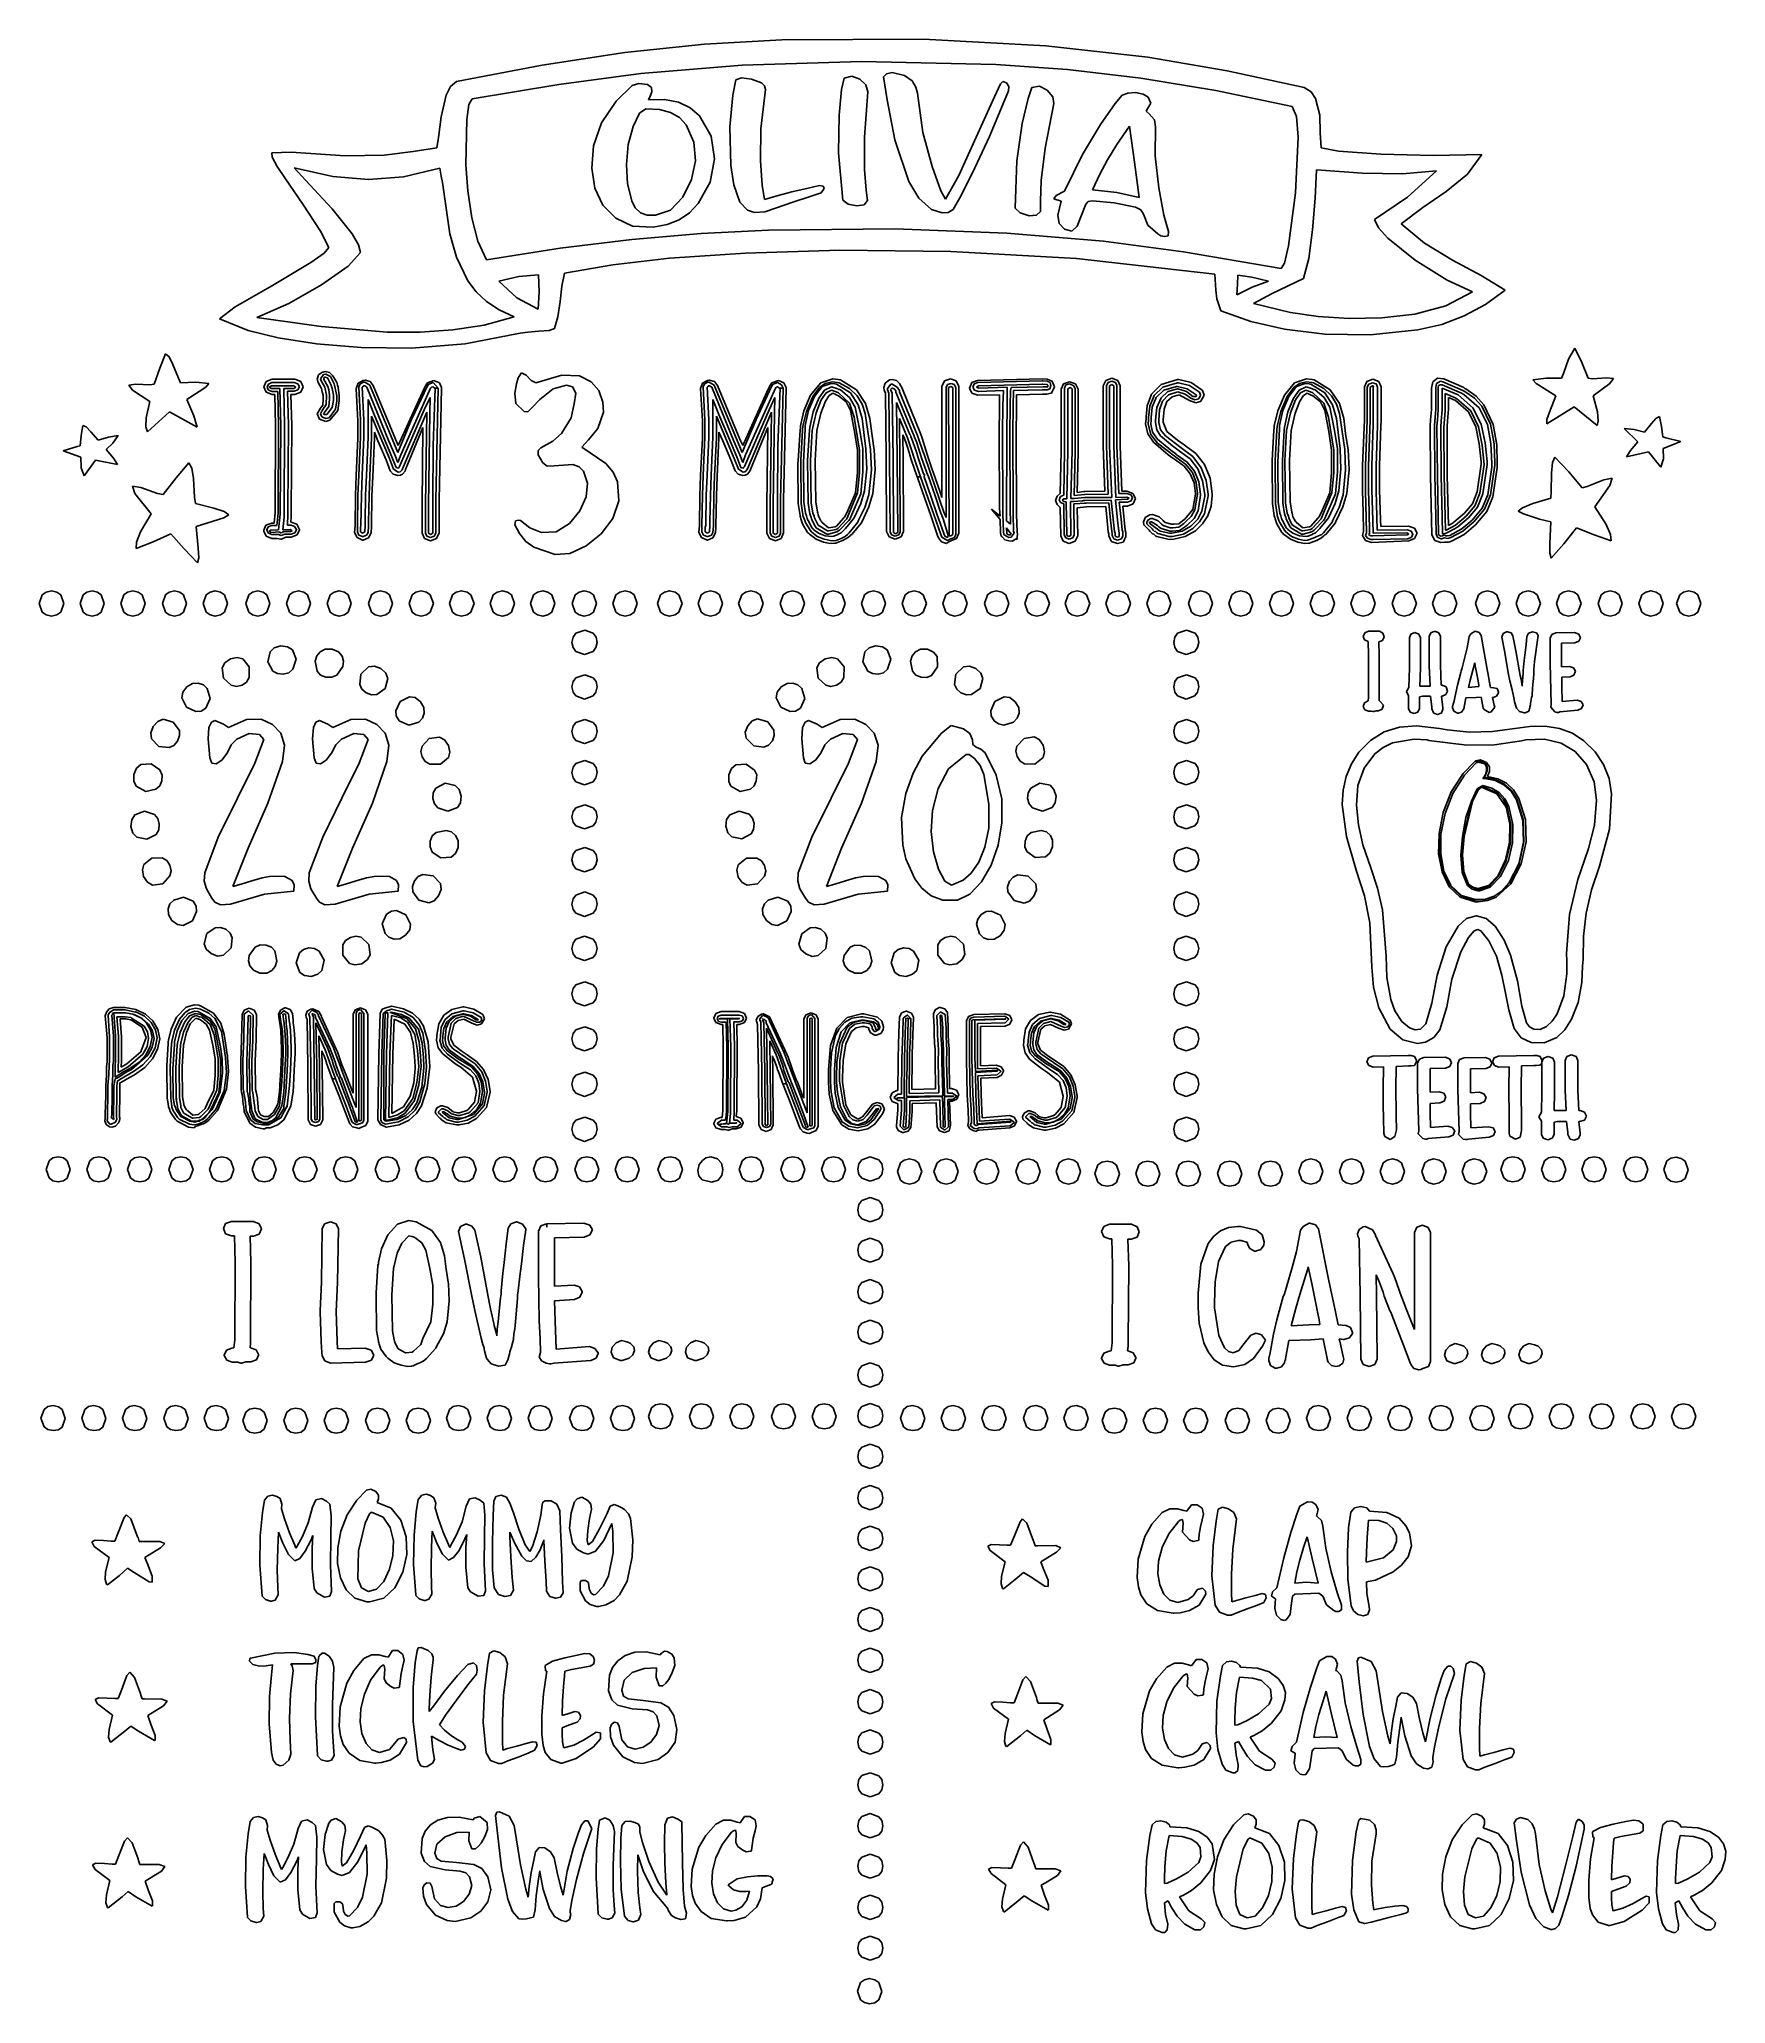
# Model space of a CAD drawing. Extents: x 48 to 160, y 6 to 137.
import ezdxf

# ---------------------------------------------------------------- set-up
doc = ezdxf.new("R2010")
doc.units = 0

msp = doc.modelspace()

# ---------------------------------------------------------------- linework, layer by layer
at = {"layer": 'Layer 1'}
for p, q in [((81.31933, 135.319366), (86.815157, 136.14707)), ((86.815157, 136.14707), (92.125779, 136.7049)), ((92.125779, 136.7049), (97.253847, 136.990211)), ((97.253847, 136.990211), (106.665957, 137.036072)), ((106.665957, 137.036072), (114.808047, 136.5951)), ((114.808047, 136.5951), (121.584903, 135.836629)), ((121.584903, 135.836629), (126.858947, 134.92999)), ((75.635647, 134.224431), (81.31933, 135.319366)), ((87.876826, 134.772132), (82.436986, 134.027773)), ((94.628986, 135.325993), (87.876826, 134.772132)), ((102.545342, 135.562354), (94.628986, 135.325993)), ((101.402666, 134.450769), (101.910666, 134.59188)), ((101.910666, 134.59188), (102.446888, 134.394325)), ((111.477686, 135.354215), (102.545342, 135.562354)), ((104.02655, 134.535003), (104.224105, 134.732558)), ((104.252328, 133.011003), (104.02655, 134.535003)), ((104.224105, 134.732558), (104.590994, 134.817225)), ((104.590994, 134.817225), (105.409438, 134.61967)), ((105.409438, 134.61967), (105.917438, 134.281004)), ((116.250346, 135.02084), (111.477686, 135.354215)), ((121.126172, 134.444048), (116.250346, 135.02084)), ((126.858947, 134.92999), (131.967167, 133.82932)), ((74.619648, 131.881991), (74.958314, 133.321321)), ((74.958314, 133.321321), (75.233481, 133.889293)), ((75.233481, 133.889293), (75.635647, 134.224431)), ((82.436986, 134.027773), (76.679656, 133.068218)), ((86.247013, 132.926346), (87.319453, 133.970566)), ((87.319453, 133.970566), (87.763953, 134.094038)), ((87.763953, 134.094038), (88.335453, 134.02701)), ((88.335453, 134.02701), (88.589453, 133.829455)), ((88.504787, 133.265011), (88.3919, 133.011)), ((88.617676, 133.547233), (88.504787, 133.265011)), ((88.589453, 133.829455), (88.617676, 133.547233)), ((93.810595, 131.204997), (94.00815, 133.321667)), ((94.00815, 133.321667), (94.205705, 134.337667)), ((94.205705, 134.337667), (94.572594, 134.478778)), ((94.572594, 134.478778), (95.249927, 134.394111)), ((95.249927, 134.394111), (95.899038, 134.140111)), ((96.18126, 133.688556), (95.870816, 131.092116)), ((95.899038, 134.140111), (96.114232, 133.946084)), ((96.114232, 133.946084), (96.18126, 133.688556)), ((101.064, 131.99544), (101.233333, 133.68877)), ((101.233333, 133.68877), (101.402666, 134.450769)), ((102.446888, 134.394325), (102.841999, 133.999214)), ((102.98311, 133.547659), (102.757332, 130.527879)), ((102.841999, 133.999214), (102.98311, 133.547659)), ((105.917438, 134.281004), (106.171438, 133.857671)), ((106.171438, 133.857671), (106.284327, 133.46256)), ((106.284327, 133.46256), (106.622993, 130.8379)), ((112.323882, 133.603662), (111.053882, 130.583882)), ((111.251438, 132.92633), (111.78766, 134.08344)), ((111.78766, 134.08344), (111.953466, 134.228079)), ((111.953466, 134.228079), (112.182771, 134.139884)), ((112.182771, 134.139884), (112.348577, 133.903524)), ((112.348577, 133.903524), (112.323882, 133.603662)), ((113.622666, 133.09632), (113.876666, 133.830097)), ((113.876666, 133.830097), (114.384666, 133.914764)), ((114.384666, 133.914764), (114.892666, 133.660764)), ((114.892666, 133.660764), (115.259555, 133.209209)), ((119.408213, 132.757113), (119.88799, 133.321557)), ((119.88799, 133.321557), (120.25135, 133.45914)), ((120.25135, 133.45914), (120.762878, 133.49089)), ((120.762878, 133.49089), (121.270878, 133.388585)), ((126.10253, 133.623838), (121.126172, 134.444048)), ((121.270878, 133.388585), (121.609544, 133.180446)), ((131.176786, 132.560215), (126.10253, 133.623838)), ((131.967167, 133.82932), (132.432833, 133.536515)), ((132.432833, 133.536515), (132.729166, 133.095543)), ((76.453879, 132.708384), (76.312767, 131.713548)), ((76.679656, 133.068218), (76.453879, 132.708384)), ((85.276872, 131.487015), (86.247013, 132.926346)), ((87.799255, 132.122437), (87.375922, 131.23344)), ((88.222588, 132.41877), (87.799255, 132.122437)), ((89.121729, 132.366298), (88.222588, 132.41877)), ((88.3919, 133.011), (89.464785, 133.022024)), ((88.3919, 133.011), (88.3919, 133.011)), ((89.870059, 132.168303), (89.121729, 132.366298)), ((89.464785, 133.022024), (90.392149, 132.845195)), ((90.464931, 131.827431), (89.870059, 132.168303)), ((90.392149, 132.845195), (91.166053, 132.483158)), ((91.166053, 132.483158), (91.77856, 131.93856)), ((91.77856, 131.93856), (92.561726, 130.598005)), ((101.035778, 129.48366), (101.064, 131.99544)), ((104.760328, 130.358113), (104.252328, 133.011003)), ((110.178998, 130.52744), (111.251438, 132.92633)), ((113.227555, 131.43121), (113.622666, 133.09632)), ((115.344222, 132.757654), (114.751556, 129.794324)), ((115.259555, 133.209209), (115.344222, 132.757654)), ((118.448658, 131.374223), (119.408213, 132.757113)), ((121.581322, 132.446669), (121.468433, 132.249114)), ((121.468433, 132.249114), (121.665988, 132.079781)), ((121.778877, 132.785335), (121.581322, 132.446669)), ((121.609544, 133.180446), (121.778877, 132.785335)), ((121.665988, 132.079781), (122.032877, 131.68467)), ((131.469592, 131.904046), (131.176786, 132.560215)), ((132.729166, 133.095543), (133.011388, 131.994873)), ((133.011388, 131.994873), (133.03961, 130.809543)), ((74.450315, 130.499101), (74.619648, 131.881991)), ((76.312767, 131.713548), (76.256323, 128.693768)), ((84.751233, 129.963016), (85.276872, 131.487015)), ((87.375922, 131.23344), (87.054895, 130.030467)), ((90.903698, 131.34633), (90.464931, 131.827431)), ((91.415225, 130.199801), (90.903698, 131.34633)), ((93.867039, 128.636777), (93.810595, 131.204997)), ((95.870816, 131.092116), (95.842593, 128.947226)), ((106.622993, 130.8379), (107.243881, 128.58012)), ((112.888889, 128.94766), (113.227555, 131.43121)), ((117.235108, 129.370443), (118.448658, 131.374223)), ((120.36789, 131.26133), (119.521224, 130.04778)), ((120.706556, 128.86244), (120.36789, 131.26133)), ((122.032877, 131.68467), (122.089321, 131.204893)), ((122.089321, 131.204893), (122.061099, 129.285783)), ((131.571897, 130.528215), (131.469592, 131.904046)), ((133.03961, 130.809543), (133.096055, 129.821766)), ((63.358996, 129.483102), (64.657216, 129.539546)), ((63.383691, 129.190297), (63.358996, 129.483102)), ((64.657216, 129.539546), (68.241436, 129.285546)), ((68.241436, 129.285546), (70.837876, 129.34199)), ((70.837876, 129.34199), (72.756986, 129.567768)), ((72.756986, 129.567768), (74.337426, 129.821768)), ((74.337426, 129.821768), (74.450315, 130.499101)), ((84.624233, 128.477823), (84.751233, 129.963016)), ((87.054895, 130.030467), (86.924367, 128.72166)), ((91.524586, 128.94744), (91.415225, 130.199801)), ((92.561726, 130.598005), (92.79456, 129.08812)), ((101.318, 126.351), (101.035778, 129.48366)), ((102.757332, 130.527879), (102.757332, 128.382989)), ((105.691661, 127.592333), (104.760328, 130.358113)), ((109.021888, 127.98744), (110.178998, 130.52744)), ((111.053882, 130.583882), (109.924992, 128.156772)), ((114.751556, 129.794324), (114.497556, 127.649434)), ((116.049778, 126.943333), (117.235108, 129.370443)), ((119.521224, 130.04778), (118.900336, 129.03178)), ((131.402564, 126.831105), (131.571897, 130.528215)), ((133.096055, 129.821766), (134.253165, 129.595988)), ((134.253165, 129.595988), (137.075385, 129.398433)), ((137.075385, 129.398433), (140.574935, 129.313767)), ((140.574935, 129.313767), (143.792265, 129.370211)), ((143.792265, 129.370211), (142.83271, 128.071991)), ((63.725885, 128.579992), (63.383691, 129.190297)), ((64.262107, 127.761548), (63.725885, 128.579992)), ((67.419345, 127.920414), (64.85465, 128.495442)), ((64.85465, 128.495442), (65.89887, 127.366552)), ((74.53487, 128.467219), (72.121871, 127.89572)), ((74.619536, 127.930997), (74.53487, 128.467219)), ((76.256323, 128.693768), (76.379795, 126.951047)), ((84.8359, 127.140796), (84.624233, 128.477823)), ((86.924367, 128.72166), (86.991395, 127.434024)), ((91.249419, 127.70566), (91.524586, 128.94744)), ((92.79456, 129.08812), (92.498226, 127.542956)), ((94.078705, 127.349139), (93.867039, 128.636777)), ((95.842593, 128.947226), (95.955482, 127.338556)), ((102.757332, 128.382989), (102.870221, 127.000099)), ((107.243881, 128.58012), (107.836547, 126.97145)), ((109.924992, 128.156772), (109.078326, 126.491662)), ((112.776, 125.815), (112.888889, 128.94766)), ((118.392336, 128.072225), (117.912559, 127.028005)), ((118.900336, 129.03178), (118.392336, 128.072225)), ((121.017, 126.52), (120.706556, 128.86244)), ((122.061099, 129.285783), (122.315099, 127.169113)), ((132.785872, 128.354999), (132.701205, 126.464109)), ((135.862092, 128.129221), (132.785872, 128.354999)), ((138.514982, 128.100999), (135.862092, 128.129221)), ((140.772762, 128.298554), (138.514982, 128.100999)), ((138.853652, 126.548774), (140.772762, 128.298554)), ((142.83271, 128.071991), (141.4216, 126.914881)), ((65.419217, 126.068218), (64.262107, 127.761548)), ((65.89887, 127.366552), (67.36642, 125.757882)), ((69.79354, 127.70522), (67.419345, 127.920414)), ((72.121871, 127.89572), (69.79354, 127.70522)), ((74.704203, 127.507664), (74.619536, 127.930997)), ((75.18398, 124.092774), (74.704203, 127.507664)), ((76.379795, 126.951047), (76.651434, 125.165988)), ((85.368595, 126.011905), (84.8359, 127.140796)), ((86.991395, 127.434024), (87.291256, 126.29455)), ((90.67792, 126.54855), (91.249419, 127.70566)), ((92.498226, 127.542956), (91.69389, 126.12479)), ((94.459705, 126.209667), (94.078705, 127.349139)), ((95.955482, 127.338556), (96.0966, 126.379)), ((96.858599, 126.604778), (97.931039, 126.887)), ((97.931039, 126.887), (99.003479, 127.141)), ((99.003479, 127.141), (99.765478, 127.310333)), ((99.878367, 126.830556), (99.14459, 126.576556)), ((99.765478, 127.310333), (100.01595, 127.275055)), ((100.075922, 127.112778), (99.878367, 126.830556)), ((100.01595, 127.275055), (100.075922, 127.112778)), ((102.870221, 127.000099), (102.954888, 126.322766)), ((106.368994, 126.470497), (105.691661, 127.592333)), ((107.836547, 126.97145), (108.147, 126.407)), ((108.147, 126.407), (109.021888, 127.98744)), ((114.497556, 127.649434), (114.441111, 126.266544)), ((115.485334, 126.661111), (116.049778, 126.943333)), ((117.912559, 127.028005), (119.521229, 126.858672)), ((119.521229, 126.858672), (121.017, 126.52)), ((122.315099, 127.169113), (122.653765, 125.334673)), ((130.922787, 123.303325), (131.402564, 126.831105)), ((141.4216, 126.914881), (139.86938, 125.842441)), ((66.604547, 124.290218), (65.419217, 126.068218)), ((67.36642, 125.757882), (68.69286, 124.092772)), ((86.21879, 125.137016), (85.368595, 126.011905)), ((87.291256, 126.29455), (87.518349, 125.823201)), ((87.518349, 125.823201), (87.859232, 125.507819)), ((87.859232, 125.507819), (88.311238, 125.345915)), ((88.8717, 125.335), (89.870059, 125.677194)), ((89.870059, 125.677194), (90.67792, 126.54855)), ((91.127241, 125.504784), (90.44153, 125.038236)), ((91.69389, 126.12479), (91.127241, 125.504784)), ((94.967705, 125.673445), (94.459705, 126.209667)), ((95.440427, 125.52175), (94.967705, 125.673445)), ((96.124815, 125.560556), (95.440427, 125.52175)), ((96.0966, 126.379), (96.858599, 126.604778)), ((96.0966, 126.379), (96.0966, 126.379)), ((96.83037, 125.814556), (96.124815, 125.560556)), ((97.98748, 126.209667), (96.83037, 125.814556)), ((99.14459, 126.576556), (97.98748, 126.209667)), ((101.677417, 126.068735), (101.318, 126.351)), ((101.318, 126.351), (101.318, 126.351)), ((102.249333, 125.955877), (101.677417, 126.068735)), ((102.72911, 126.040544), (102.249333, 125.955877)), ((102.954888, 126.322766), (102.72911, 126.040544)), ((107.215661, 125.729663), (106.368994, 126.470497)), ((107.921216, 125.503885), (107.215661, 125.729663)), ((108.319855, 125.521525), (107.921216, 125.503885)), ((108.147, 126.407), (108.147, 126.407)), ((108.654993, 125.729663), (108.319855, 125.521525)), ((109.078326, 126.491662), (108.654993, 125.729663)), ((113.103917, 125.497249), (112.776, 125.815)), ((112.776, 125.815), (112.776, 125.815)), ((113.707334, 125.306988), (113.103917, 125.497249)), ((114.441111, 125.589211), (114.187111, 125.335211)), ((114.441111, 126.266544), (114.441111, 125.589211)), ((115.344223, 126.435333), (115.485334, 126.661111)), ((115.824, 126.266), (115.344223, 126.435333)), ((115.598216, 125.334677), (115.711105, 125.814454)), ((115.711105, 125.814454), (115.824, 126.266)), ((115.824, 126.266), (115.824, 126.266)), ((117.460882, 126.068453), (117.17866, 125.334676)), ((117.612576, 126.255425), (117.460882, 126.068453)), ((117.912437, 126.294231), (117.612576, 126.255425)), ((119.337655, 126.167231), (117.912437, 126.294231)), ((120.762877, 125.870898), (119.337655, 126.167231)), ((121.126238, 125.708621), (120.762877, 125.870898)), ((121.017, 126.52), (121.017, 126.52)), ((121.299099, 125.419343), (121.126238, 125.708621)), ((121.581321, 124.685566), (121.299099, 125.419343)), ((132.701205, 126.464109), (132.531872, 124.375669)), ((136.652322, 125.052994), (138.853652, 126.548774)), ((139.86938, 125.842441), (138.43, 124.77)), ((67.140769, 123.189548), (66.604547, 124.290218)), ((68.69286, 124.092772), (69.112665, 123.376633)), ((75.632003, 122.540554), (75.18398, 124.092774)), ((76.651434, 125.165988), (77.060717, 123.609998)), ((87.344147, 124.60785), (86.21879, 125.137016)), ((87.284221, 123.730193), (91.902949, 124.130153)), ((88.70234, 124.54435), (87.344147, 124.60785)), ((88.311238, 125.345915), (88.8717, 125.335)), ((89.634112, 124.719856), (88.70234, 124.54435)), ((88.8717, 125.335), (88.8717, 125.335)), ((90.44153, 125.038236), (89.634112, 124.719856)), ((91.902949, 124.130153), (96.3788, 124.34755)), ((96.3788, 124.34755), (104.760803, 124.428689)), ((104.760803, 124.428689), (112.2115, 124.149995)), ((112.2115, 124.149995), (118.642629, 123.613773)), ((114.187111, 125.335211), (113.707334, 125.306988)), ((115.682883, 124.798455), (115.598216, 125.334677)), ((116.049772, 124.403344), (115.682883, 124.798455)), ((116.529549, 124.290455), (116.049772, 124.403344)), ((116.896438, 124.600899), (116.529549, 124.290455)), ((117.17866, 125.334676), (116.896438, 124.600899)), ((122.258654, 124.0929), (121.581321, 124.685566)), ((122.456209, 123.980011), (122.258654, 124.0929)), ((122.653765, 125.334673), (122.964209, 124.262233)), ((122.964209, 124.262233), (122.935987, 123.980011)), ((132.531872, 124.375669), (132.277872, 122.456559)), ((136.909849, 124.506186), (136.652322, 125.052994)), ((137.52721, 123.811214), (136.909849, 124.506186)), ((138.43, 124.77), (139.98222, 123.47178)), ((138.43, 124.77), (138.43, 124.77)), ((65.955439, 122.201771), (66.844437, 122.812076)), ((66.844437, 122.812076), (67.140769, 123.189548)), ((69.257304, 122.850992), (68.43886, 121.947882)), ((69.112665, 123.376633), (69.257304, 122.850992)), ((77.060717, 123.609998), (77.6393, 122.372)), ((77.6393, 122.372), (82.527908, 123.145023)), ((82.527908, 123.145023), (87.284221, 123.730193)), ((94.854969, 122.822663), (89.792609, 122.480469)), ((101.120277, 123.006107), (94.854969, 122.822663)), ((108.486269, 122.935552), (101.120277, 123.006107)), ((116.850629, 122.469884), (108.486269, 122.935552)), ((118.642629, 123.613773), (123.9519, 122.908215)), ((122.710209, 123.923567), (122.456209, 123.980011)), ((122.935987, 123.980011), (122.710209, 123.923567)), ((123.9519, 122.908215), (130.44301, 121.807545)), ((130.672315, 122.142684), (130.922787, 123.303325)), ((139.36165, 122.343664), (137.52721, 123.811214)), ((139.98222, 123.47178), (141.84489, 122.34289)), ((63.415439, 120.677771), (65.955439, 122.201771)), ((68.43886, 121.947882), (66.66086, 120.706102)), ((76.39753, 120.988334), (75.632003, 122.540554)), ((77.6393, 122.372), (77.6393, 122.372)), ((82.804089, 121.496219), (82.634756, 120.621331)), ((86.021419, 122.032441), (82.804089, 121.496219)), ((89.792609, 122.480469), (86.021419, 122.032441)), ((126.040469, 121.411552), (116.850629, 122.469884)), ((130.44301, 121.807545), (130.672315, 122.142684)), ((132.277872, 122.456559), (131.939206, 121.130119)), ((141.47832, 121.017224), (139.36165, 122.343664)), ((141.84489, 122.34289), (143.73578, 121.32689)), ((60.931889, 119.238441), (63.415439, 120.677771)), ((66.66086, 120.706102), (64.48775, 119.464322)), ((76.937722, 120.252352), (76.39753, 120.988334)), ((77.628725, 119.608973), (76.937722, 120.252352)), ((79.784142, 121.270441), (78.4577, 120.96)), ((78.4577, 120.96), (79.650086, 119.838166)), ((78.4577, 120.96), (78.4577, 120.96)), ((81.082362, 121.38333), (79.784142, 121.270441)), ((81.05414, 119.09733), (81.138807, 120.25444)), ((81.138807, 120.25444), (81.082362, 121.38333)), ((82.634756, 120.621331), (82.521867, 119.605331)), ((126.096913, 120.367332), (126.040469, 121.411552)), ((126.18158, 119.774666), (126.096913, 120.367332)), ((127.535775, 120.762445), (127.507553, 120.05689)), ((127.507553, 120.05689), (128.523553, 120.56489)), ((127.563997, 121.355111), (127.535775, 120.762445)), ((128.49533, 121.214), (127.563997, 121.355111)), ((129.596, 120.96), (128.49533, 121.214)), ((128.523553, 120.56489), (129.596, 120.96)), ((129.596, 120.96), (129.596, 120.96)), ((131.939206, 121.130119), (129.850766, 120.142342)), ((141.39012, 119.316834), (143.17165, 120.255225)), ((143.17165, 120.255225), (141.47832, 121.017224)), ((143.73578, 121.32689), (145.34445, 120.367335)), ((145.34445, 120.367335), (144.027268, 119.409103)), ((59.887669, 118.448219), (60.931889, 119.238441)), ((64.48775, 119.464322), (62.3711, 118.533)), ((78.473186, 119.055552), (77.628725, 119.608973)), ((79.47375, 118.589444), (78.473186, 119.055552)), ((79.650086, 119.838166), (81.05414, 119.09733)), ((82.521867, 119.605331), (82.380756, 118.589331)), ((126.294469, 119.379555), (126.18158, 119.774666)), ((126.43558, 118.984444), (126.294469, 119.379555)), ((128.43936, 118.278889), (126.43558, 118.984444)), ((129.850766, 120.142342), (128.609, 119.465)), ((128.609, 119.465), (131.06433, 118.872334)), ((128.609, 119.465), (128.609, 119.465)), ((131.06433, 118.872334), (132.905827, 118.600695)), ((139.33343, 118.759445), (141.39012, 119.316834)), ((144.027268, 119.409103), (142.617483, 118.649307)), ((61.778559, 117.68622), (59.887669, 118.448219)), ((63.785859, 117.181748), (61.778559, 117.68622)), ((62.3711, 118.533), (66.63265, 117.940334)), ((62.3711, 118.533), (62.3711, 118.533)), ((66.63265, 117.940334), (71.03531, 117.573445)), ((71.03531, 117.573445), (73.219003, 117.569917)), ((73.219003, 117.569917), (75.38153, 117.714556)), ((75.38153, 117.714556), (77.480556, 118.035584)), ((77.480556, 118.035584), (79.47375, 118.589444)), ((80.376979, 117.573331), (79.868979, 117.488665)), ((81.110756, 117.629776), (80.376979, 117.573331)), ((81.788089, 117.68622), (81.110756, 117.629776)), ((82.154978, 117.799109), (81.788089, 117.68622)), ((82.380756, 118.589331), (82.154978, 117.799109)), ((130.661856, 117.770889), (128.43936, 118.278889)), ((133.35002, 117.432223), (130.661856, 117.770889)), ((132.905827, 118.600695), (134.95899, 118.477223)), ((134.95899, 118.477223), (137.135627, 118.512501)), ((139.53068, 117.714445), (136.355683, 117.393418)), ((137.135627, 118.512501), (139.33343, 118.759445)), ((141.117738, 118.085303), (139.53068, 117.714445)), ((142.617483, 118.649307), (141.117738, 118.085303)), ((66.322329, 116.78311), (63.785859, 117.181748)), ((69.303297, 116.546749), (66.322329, 116.78311)), ((72.644099, 116.500888), (69.303297, 116.546749)), ((76.214205, 116.78311), (72.644099, 116.500888)), ((79.868979, 117.488665), (76.214205, 116.78311)), ((136.355683, 117.393418), (133.35002, 117.432223)), ((149.539306, 115.760609), (149.973222, 116.501441)), ((149.973222, 116.501441), (150.431833, 115.541885)), ((55.541298, 114.102012), (55.911714, 115.160346)), ((55.911714, 115.160346), (56.303297, 116.134012)), ((56.303297, 116.134012), (56.530839, 115.917935)), ((56.530839, 115.917935), (56.79013, 115.4214)), ((56.79013, 115.4214), (57.149963, 114.497122)), ((66.6891, 114.892776), (66.914878, 114.94922)), ((66.914878, 114.94922), (67.190044, 114.882193)), ((149.211223, 114.808111), (149.539306, 115.760609)), ((150.431833, 115.541885), (150.84811, 114.497661)), ((53.862077, 114.038511), (54.314513, 114.103775)), ((54.108141, 113.708664), (53.862077, 114.038511)), ((55.259076, 112.9449), (54.108141, 113.708664)), ((54.314513, 114.103775), (55.259076, 114.07379)), ((55.259076, 114.07379), (55.541298, 114.102012)), ((57.149963, 114.497122), (57.291074, 114.186678)), ((57.291074, 114.186678), (58.300017, 114.24665)), ((58.984409, 113.904456), (57.7144, 113.086)), ((58.300017, 114.24665), (59.181964, 114.158456)), ((59.181964, 114.158456), (58.984409, 113.904456)), ((62.822656, 113.933), (62.988461, 114.292833)), ((62.988461, 113.573167), (62.822656, 113.933)), ((62.988461, 114.292833), (63.3871, 114.441)), ((63.048434, 113.905222), (63.14013, 114.113028)), ((63.143684, 113.711194), (63.048434, 113.905222)), ((63.14013, 114.113028), (63.3588, 114.215)), ((63.3871, 113.623), (63.143684, 113.711194)), ((63.3306, 113.99), (63.189489, 113.905333)), ((63.189489, 113.905333), (63.3306, 113.820667)), ((64.8264, 113.989333), (63.3306, 113.99)), ((63.3306, 113.820667), (63.8951, 113.82)), ((63.3588, 114.215), (64.8546, 114.215)), ((63.3588, 114.215), (63.3588, 114.215)), ((63.3871, 114.441), (64.8828, 114.441)), ((63.8951, 113.82), (63.951544, 111.33645)), ((64.205466, 111.336547), (64.149021, 113.820097)), ((64.149021, 113.820097), (64.8264, 113.82)), ((64.8546, 113.650556), (64.4031, 113.651)), ((64.4031, 113.651), (64.459544, 111.39322)), ((64.967511, 113.904667), (64.8264, 113.989333)), ((64.8264, 113.82), (64.967511, 113.904667)), ((64.8546, 114.215), (65.098016, 114.126806)), ((65.098016, 113.73875), (64.8546, 113.650556)), ((64.8828, 114.441), (65.281439, 114.292833)), ((65.098016, 114.126806), (65.193266, 113.932778)), ((65.193266, 113.932778), (65.098016, 113.73875)), ((65.281439, 114.292833), (65.447244, 113.933)), ((65.447244, 113.933), (65.281439, 113.573167)), ((66.378656, 114.441221), (66.459795, 114.719915)), ((66.4351, 114.215443), (66.378656, 114.441221)), ((66.660878, 113.820332), (66.4351, 114.215443)), ((66.459795, 114.719915), (66.6891, 114.892776)), ((66.6044, 114.469444), (66.801955, 114.751666)), ((66.632622, 114.328333), (66.6044, 114.469444)), ((66.886622, 113.905), (66.632622, 114.328333)), ((66.717323, 113.594554), (66.660878, 113.820332)), ((66.858434, 114.582554), (66.8019, 114.469)), ((66.8019, 114.469), (66.8019, 114.469)), ((66.8019, 114.469), (67.084122, 113.961)), ((66.8019, 114.469), (66.8019, 114.469)), ((66.8019, 114.469), (66.8019, 114.469)), ((66.801955, 114.751666), (66.943066, 114.779888)), ((66.914878, 114.582554), (66.858434, 114.582554)), ((66.999511, 113.368778), (66.886622, 113.905)), ((67.055989, 114.526109), (66.914878, 114.582554)), ((66.943066, 114.779888), (67.25351, 114.610555)), ((67.309989, 114.046332), (67.055989, 114.526109)), ((67.084122, 113.961), (67.140566, 113.735222)), ((67.140566, 113.735222), (67.197011, 113.396556)), ((67.190044, 114.882193), (67.422878, 114.666998)), ((67.25351, 114.610555), (67.50751, 114.130778)), ((67.309989, 114.01811), (67.309989, 114.046332)), ((67.366433, 113.820555), (67.309989, 114.01811)), ((67.4511, 113.369), (67.366433, 113.820555)), ((67.422878, 114.666998), (67.676878, 114.215443)), ((67.50751, 114.130778), (67.535732, 114.046112)), ((67.535732, 114.046112), (67.676843, 113.340557)), ((67.676878, 114.215443), (67.733322, 114.04611)), ((67.733322, 114.04611), (67.761544, 113.904999)), ((67.761544, 113.904999), (67.846211, 113.340555)), ((68.975011, 113.819892), (69.105539, 114.17267)), ((68.975011, 113.79167), (68.975011, 113.819892)), ((69.0879, 111.675), (68.975011, 113.79167)), ((69.105539, 114.17267), (69.426566, 114.356114)), ((69.1444, 113.933), (69.225539, 114.130555)), ((69.144411, 113.90511), (69.1444, 113.933)), ((69.2573, 111.732), (69.144411, 113.90511)), ((69.225539, 114.130555), (69.454844, 114.243444)), ((69.483095, 113.989112), (69.370206, 113.904445)), ((69.370206, 113.904445), (69.483095, 111.731335)), ((69.426566, 114.356114), (69.567677, 114.384336)), ((69.454844, 114.243444), (69.539511, 114.243444)), ((69.511317, 113.989112), (69.483095, 113.989112)), ((69.483095, 113.989112), (69.483095, 113.989112)), ((69.539539, 113.989112), (69.511317, 113.989112)), ((69.539511, 114.243444), (69.878177, 114.045889)), ((69.68065, 113.904445), (69.539539, 113.989112)), ((69.567677, 114.384336), (69.899288, 114.285559)), ((71.1482, 110.320225), (69.68065, 113.904445)), ((69.878177, 114.045889), (71.740847, 109.558559)), ((69.899288, 114.285559), (70.103899, 114.017447)), ((70.103899, 114.017447), (71.571449, 110.461447)), ((71.769004, 110.038114), (73.490554, 113.819884)), ((73.829311, 113.650445), (71.938421, 109.417115)), ((72.65454, 111.752835), (73.716397, 113.989449)), ((73.490554, 113.819884), (73.575221, 113.989217)), ((73.575221, 113.989217), (73.716332, 114.186772)), ((73.716332, 114.186772), (74.139665, 114.356105)), ((73.716397, 113.989449), (73.801063, 114.102338)), ((73.801063, 114.102338), (74.083285, 114.215227)), ((73.913978, 113.848), (73.829311, 113.650445)), ((73.970422, 113.904444), (73.913978, 113.848)), ((73.913978, 113.848), (73.913978, 113.848)), ((74.055089, 113.932667), (73.970422, 113.904444)), ((74.1962, 113.848), (74.055089, 113.932667)), ((74.076267, 110.02808), (74.224433, 113.84866)), ((74.083285, 114.215227), (74.4219, 113.848)), ((74.139665, 114.356105), (74.499498, 114.200883)), ((74.421988, 113.84866), (74.1962, 113.848)), ((74.1962, 113.848), (74.1962, 113.848)), ((74.224433, 113.84866), (74.421988, 113.84866)), ((74.4219, 113.848), (74.252567, 106.39734)), ((74.4219, 113.848), (74.4219, 113.848)), ((74.4219, 113.848), (74.4219, 113.848)), ((74.6477, 113.848), (74.478367, 106.42556)), ((74.499498, 114.200883), (74.647665, 113.876328)), ((74.647665, 113.876328), (74.6477, 113.848)), ((79.501903, 113.51), (79.614792, 114.130888)), ((79.614792, 114.130888), (79.727681, 114.525999)), ((79.727681, 114.525999), (79.953459, 114.864665)), ((79.953459, 114.864665), (80.263903, 114.695332)), ((80.263903, 114.695332), (80.602569, 114.356666)), ((80.602569, 114.356666), (80.913013, 114.187333)), ((80.913013, 114.187333), (82.634563, 114.695333)), ((82.070124, 113.792222), (81.167014, 113.086667)), ((82.945012, 114.046222), (82.070124, 113.792222)), ((82.634563, 114.695333), (83.819893, 114.667111)), ((83.350706, 113.936861), (82.945012, 114.046222)), ((83.5659, 113.51), (83.350706, 113.936861)), ((83.819893, 114.667111), (84.581892, 114.272)), ((84.581892, 114.272), (85.089892, 113.679334)), ((85.089892, 113.679334), (85.361531, 112.917335)), ((91.863211, 113.819892), (91.993739, 114.17267)), ((91.863211, 113.79167), (91.863211, 113.819892)), ((91.9761, 111.675), (91.863211, 113.79167)), ((91.993739, 114.17267), (92.314766, 114.356114)), ((92.0326, 113.933), (92.113739, 114.130555)), ((92.032611, 113.90511), (92.0326, 113.933)), ((92.1455, 111.732), (92.032611, 113.90511)), ((92.113739, 114.130555), (92.343044, 114.243444)), ((92.399495, 113.989112), (92.286606, 113.904445)), ((92.286606, 113.904445), (92.399495, 111.731335)), ((92.314766, 114.356114), (92.455877, 114.384336)), ((92.343044, 114.243444), (92.427711, 114.243444)), ((92.427717, 113.989112), (92.399495, 113.989112)), ((92.399495, 113.989112), (92.399495, 113.989112)), ((92.427711, 114.243444), (92.766377, 114.045889)), ((92.455939, 113.989112), (92.427717, 113.989112)), ((92.455877, 114.384336), (92.787488, 114.285559)), ((92.59705, 113.904445), (92.455939, 113.989112)), ((94.0646, 110.320225), (92.59705, 113.904445)), ((92.766377, 114.045889), (94.629047, 109.558559)), ((92.787488, 114.285559), (92.992099, 114.017447)), ((92.992099, 114.017447), (94.459649, 110.461447)), ((94.657204, 110.038114), (96.378754, 113.819884)), ((96.745711, 113.650445), (94.854821, 109.417115)), ((95.54274, 111.752835), (96.604597, 113.989449)), ((96.378754, 113.819884), (96.463421, 113.989217)), ((96.463421, 113.989217), (96.604532, 114.186772)), ((96.604532, 114.186772), (97.027865, 114.356105)), ((96.604597, 113.989449), (96.689263, 114.102338)), ((96.689263, 114.102338), (96.971485, 114.215227)), ((96.830378, 113.848), (96.745711, 113.650445)), ((96.886822, 113.904444), (96.830378, 113.848)), ((96.830378, 113.848), (96.830378, 113.848)), ((96.971489, 113.932667), (96.886822, 113.904444)), ((96.971485, 114.215227), (97.229011, 114.053278)), ((97.1126, 113.848), (96.971489, 113.932667)), ((96.992667, 110.02808), (97.140833, 113.84866)), ((97.027865, 114.356105), (97.387698, 114.200883)), ((97.338388, 113.84866), (97.1126, 113.848)), ((97.1126, 113.848), (97.1126, 113.848)), ((97.140833, 113.84866), (97.338388, 113.84866)), ((97.3384, 113.848), (97.169067, 106.39734)), ((97.229011, 114.053278), (97.3384, 113.848)), ((97.3384, 113.848), (97.3384, 113.848)), ((97.3384, 113.848), (97.3384, 113.848)), ((97.5359, 113.848), (97.366567, 106.42556)), ((97.387698, 114.200883), (97.535865, 113.876328)), ((97.535865, 113.876328), (97.5359, 113.848)), ((99.172779, 113.368551), (99.843056, 114.194053)), ((99.3139, 113.283777), (99.761927, 113.894082)), ((99.945393, 113.943571), (99.426807, 113.283877)), ((99.70889, 113.171105), (100.08989, 113.700271)), ((99.761927, 113.894082), (100.13543, 114.16087)), ((99.843056, 114.194053), (100.640329, 114.469221)), ((100.527477, 114.158765), (99.945393, 113.943571)), ((100.08989, 113.700271), (100.555556, 113.933104)), ((100.13543, 114.16087), (100.61212, 114.271554)), ((100.555708, 113.706992), (100.206458, 113.530604)), ((100.781477, 114.130543), (100.527477, 114.158765)), ((100.555556, 113.933104), (100.978889, 113.791993)), ((100.866152, 113.594103), (100.555708, 113.706992)), ((100.61212, 114.271554), (100.950786, 114.21511)), ((100.640329, 114.469221), (101.007218, 114.412777)), ((100.894366, 114.102321), (100.781477, 114.130543)), ((101.815555, 113.524206), (100.894366, 114.102321)), ((100.950786, 114.21511), (101.063675, 114.186887)), ((100.978889, 113.791993), (101.035334, 113.763771)), ((101.007218, 114.412777), (101.120107, 114.384555)), ((101.035334, 113.763771), (101.091778, 113.763771)), ((101.063675, 114.186887), (101.7646, 113.81592)), ((101.091778, 113.763771), (101.148223, 113.735549)), ((101.120107, 114.384555), (101.148329, 114.384555)), ((101.148223, 113.735549), (101.759851, 113.228871)), ((101.148329, 114.384555), (102.216804, 113.721774)), ((101.7646, 113.81592), (102.263119, 113.335812)), ((102.216804, 113.721774), (102.816966, 112.828805)), ((104.027115, 113.876552), (104.12942, 114.183469)), ((104.055337, 113.707219), (104.027115, 113.876552)), ((104.140003, 113.509664), (104.055337, 113.707219)), ((104.12942, 114.183469), (104.422226, 114.384552)), ((104.281116, 113.820653), (104.506894, 114.102875)), ((104.281116, 113.735986), (104.281116, 113.820653)), ((104.365783, 113.510208), (104.281116, 113.735986)), ((104.422226, 114.384552), (104.591559, 114.412775)), ((104.562778, 113.848333), (104.478111, 113.763667)), ((104.478111, 113.763667), (104.478111, 113.763667)), ((104.478111, 113.763667), (104.591, 113.509667)), ((104.506894, 114.102875), (104.591561, 114.102875)), ((104.591, 113.848333), (104.562778, 113.848333)), ((104.732111, 113.791889), (104.591, 113.848333)), ((104.591559, 114.412775), (104.87378, 114.349275)), ((104.591561, 114.102875), (104.930227, 113.90532)), ((104.760333, 113.735444), (104.732111, 113.791889)), ((104.816778, 113.707222), (104.760333, 113.735444)), ((104.845, 113.679), (104.816778, 113.707222)), ((104.845338, 113.566215), (104.845, 113.679)), ((104.87378, 114.349275), (105.071336, 114.158775)), ((104.930227, 113.90532), (105.071338, 113.679542)), ((105.071338, 113.679542), (105.071, 113.594)), ((105.071336, 114.158775), (105.268891, 113.791886)), ((105.268891, 113.791886), (105.269, 113.764)), ((105.269, 113.764), (106.48255, 110.82889)), ((107.89366, 113.961556), (108.059465, 114.321389)), ((107.89366, 106.567336), (107.89366, 113.961556)), ((108.059465, 114.321389), (108.458104, 114.469556)), ((108.175887, 113.877103), (108.271137, 114.081714)), ((108.175887, 105.241113), (108.175887, 113.877103)), ((108.271137, 114.081714), (108.514553, 114.159325)), ((108.486, 113.961), (108.344889, 113.876333)), ((108.344889, 113.876333), (108.373, 104.027)), ((108.458104, 114.469556), (108.856742, 114.321389)), ((108.627111, 113.876547), (108.486, 113.961)), ((108.486, 113.961), (108.486, 113.961)), ((108.514553, 114.159325), (108.722444, 114.081416)), ((108.627111, 104.111667), (108.627111, 113.876547)), ((108.722444, 114.081416), (108.825, 113.877)), ((108.825, 113.877), (108.825, 104.11212)), ((108.825, 113.877), (108.825, 113.877)), ((108.856742, 114.321389), (109.022548, 113.961556)), ((109.022548, 113.961556), (109.022548, 104.196676)), ((109.728338, 113.847995), (109.890616, 114.207828)), ((109.894143, 113.512857), (109.728338, 113.847995)), ((109.890616, 114.207828), (110.26456, 114.355995)), ((109.953891, 113.90478), (110.049141, 114.123502)), ((110.063252, 113.710752), (109.953891, 113.90478)), ((110.049141, 114.123502), (110.292557, 114.215224)), ((110.32078, 113.622558), (110.063252, 113.710752)), ((110.32067, 113.989111), (110.207781, 113.904444)), ((110.207781, 113.904444), (110.348892, 113.848)), ((110.26456, 114.355995), (114.58256, 114.468884)), ((110.292557, 114.215224), (114.554107, 114.328113)), ((114.554, 114.102), (110.32067, 113.989111)), ((111.98589, 113.679002), (110.32078, 113.622558)), ((110.348892, 113.848), (112.239782, 113.904444)), ((111.957668, 112.691225), (111.98589, 113.679002)), ((112.239782, 113.904444), (112.24, 113.679)), ((112.24, 113.679), (112.24, 113.171)), ((112.437, 112.663222), (112.465222, 113.679222)), ((112.465222, 113.679222), (112.493444, 113.876777)), ((112.493444, 113.876777), (114.638334, 113.933221)), ((112.662668, 113.678889), (112.635, 112.663)), ((114.581778, 113.735334), (112.662668, 113.678889)), ((114.610112, 114.102555), (114.554, 114.102)), ((114.554107, 114.328113), (114.61, 114.328)), ((114.892222, 113.735334), (114.581778, 113.735334)), ((114.58256, 114.468884), (114.893004, 114.440662)), ((114.61, 114.328), (114.892222, 114.299778)), ((114.864112, 114.074332), (114.610112, 114.102555)), ((114.638334, 113.933221), (114.666556, 113.933221)), ((114.666556, 113.933221), (114.835889, 113.933221)), ((114.835889, 113.933221), (114.948778, 113.933221)), ((114.892334, 114.074332), (114.864112, 114.074332)), ((114.892222, 114.299778), (115.089777, 114.215111)), ((115.061555, 113.791778), (114.892222, 113.735334)), ((114.948778, 114.04611), (114.892334, 114.074332)), ((114.893004, 114.440662), (115.23167, 114.299551)), ((114.948778, 113.989666), (114.948778, 114.04611)), ((114.948778, 113.933221), (114.948778, 113.989666)), ((114.948778, 113.933221), (114.948778, 113.933221)), ((114.948778, 113.933221), (114.948778, 113.933221)), ((114.949, 114.046), (114.949, 114.046)), ((114.949, 114.046), (114.949, 114.046)), ((114.949, 114.046), (114.949, 114.046)), ((114.949, 113.933), (114.949, 113.933)), ((114.949, 113.933), (114.949, 113.933)), ((114.949, 113.933), (114.949, 113.933)), ((115.146221, 114.017556), (115.061555, 113.791778)), ((115.089777, 114.215111), (115.146221, 114.017556)), ((115.372781, 113.932662), (115.175226, 113.509329)), ((115.23167, 114.299551), (115.372781, 113.932662)), ((115.824, 113.764), (115.989805, 114.123833)), ((115.824113, 109.643328), (115.824, 113.764)), ((115.989805, 114.123833), (116.388444, 114.272)), ((116.049335, 109.699438), (116.05, 113.848)), ((116.05, 113.848), (116.14525, 114.052611)), ((116.14525, 114.052611), (116.388666, 114.130222)), ((116.275778, 113.792), (116.275, 109.643)), ((116.416889, 113.876667), (116.275778, 113.792)), ((116.388444, 114.272), (116.787082, 114.123833)), ((116.388666, 114.130222), (116.656333, 114.003403)), ((116.558, 113.792), (116.416889, 113.876667)), ((116.558, 109.672), (116.558, 113.792)), ((116.656333, 114.003403), (116.755, 113.792)), ((116.755, 113.792), (116.755, 109.643)), ((116.755, 113.792), (116.755, 113.792)), ((116.787082, 114.123833), (116.952888, 113.764)), ((116.952888, 113.764), (116.953, 109.615)), ((118.618106, 113.989437), (118.783912, 114.34927)), ((118.618106, 109.981887), (118.618106, 113.989437)), ((118.783912, 114.34927), (119.18255, 114.497437)), ((118.843331, 110.010552), (118.844, 114.018)), ((118.844, 114.018), (118.93925, 114.222611)), ((118.93925, 114.222611), (119.182666, 114.300222)), ((119.182001, 114.074554), (119.04089, 113.989887)), ((119.04089, 113.989887), (119.041, 109.982)), ((119.323112, 113.989887), (119.182001, 114.074554)), ((119.18255, 114.497437), (119.581189, 114.34927)), ((119.182666, 114.300222), (119.426082, 114.212028)), ((119.323112, 109.982337), (119.323112, 113.989887)), ((119.426082, 114.212028), (119.521332, 114.018)), ((119.521332, 114.018), (119.521, 110.01)), ((119.581189, 114.34927), (119.746994, 113.989437)), ((119.746994, 113.989437), (119.747, 109.982)), ((121.835113, 113.445934), (122.468348, 114.087988)), ((122.004889, 113.350917), (122.590499, 113.905219)), ((122.65201, 113.714497), (122.134751, 113.21664)), ((122.468348, 114.087988), (123.556665, 114.412542)), ((122.590499, 113.905219), (123.55711, 114.187)), ((123.5, 113.961), (122.65201, 113.714497)), ((122.922435, 113.612967), (123.55655, 113.79244)), ((123.556547, 113.961773), (123.5, 113.961)), ((124.209188, 113.795967), (123.556547, 113.961773)), ((123.55655, 113.79244), (123.584772, 113.79244)), ((123.556665, 114.412542), (123.641332, 114.412542)), ((123.55711, 114.187), (123.613, 114.187)), ((123.584772, 113.79244), (124.152744, 113.623107)), ((123.613, 114.187), (124.350304, 114.014139)), ((123.641332, 114.412542), (124.470359, 114.218514)), ((124.798327, 113.397329), (124.209188, 113.795967)), ((124.350304, 114.014139), (125.02411, 113.566112)), ((124.470359, 114.218514), (125.193552, 113.706987)), ((125.193552, 113.706987), (125.221774, 113.678765)), ((125.221774, 113.678765), (125.334663, 113.368321)), ((130.668557, 113.368551), (131.338834, 114.194053)), ((130.838, 113.283777), (131.286027, 113.894082)), ((131.469693, 113.943571), (130.951107, 113.283877)), ((131.26189, 113.171105), (131.64289, 113.700271)), ((131.286027, 113.894082), (131.65953, 114.16087)), ((131.338834, 114.194053), (132.136107, 114.469221)), ((132.051777, 114.158765), (131.469693, 113.943571)), ((131.64289, 113.700271), (132.108556, 113.933104)), ((131.65953, 114.16087), (132.13622, 114.271554)), ((132.080108, 113.706992), (131.730858, 113.530604)), ((132.305777, 114.130543), (132.051777, 114.158765)), ((132.390552, 113.594103), (132.080108, 113.706992)), ((132.108556, 113.933104), (132.531889, 113.791993)), ((132.136107, 114.469221), (132.502996, 114.412777)), ((132.13622, 114.271554), (132.474886, 114.21511)), ((132.418666, 114.102321), (132.305777, 114.130543)), ((133.339855, 113.524206), (132.418666, 114.102321)), ((132.474886, 114.21511), (132.587775, 114.186887)), ((132.502996, 114.412777), (132.615885, 114.384555)), ((132.531889, 113.791993), (132.588334, 113.763771)), ((132.587775, 114.186887), (133.2887, 113.81592)), ((132.588334, 113.763771), (132.644778, 113.763771)), ((132.615885, 114.384555), (132.644107, 114.384555)), ((132.644107, 114.384555), (133.712581, 113.721774)), ((132.644778, 113.763771), (132.701223, 113.735549)), ((132.701223, 113.735549), (133.312851, 113.228871)), ((133.2887, 113.81592), (133.787219, 113.335812)), ((133.712581, 113.721774), (134.312743, 112.828805)), ((135.974889, 113.93333), (136.140694, 114.293163)), ((135.974889, 111.732), (135.974889, 113.93333)), ((136.140694, 114.293163), (136.539333, 114.44133)), ((136.171889, 111.70378), (136.172, 113.905)), ((136.172, 113.905), (136.277833, 114.109611)), ((136.277833, 114.109611), (136.510666, 114.187222)), ((136.511, 113.99), (136.369889, 113.905333)), ((136.369889, 113.905333), (136.37, 111.704)), ((136.510666, 114.187222), (136.753833, 114.119903)), ((136.602375, 113.9685), (136.511, 113.99)), ((136.511, 113.99), (136.511, 113.99)), ((136.539333, 114.44133), (136.937972, 114.293163)), ((136.567, 113.905), (136.602375, 113.9685)), ((136.567667, 112.014216), (136.567, 113.905)), ((136.753833, 114.119903), (136.849, 113.905)), ((136.849, 113.905), (136.849, 111.958)), ((136.849, 113.905), (136.849, 113.905)), ((136.937972, 114.293163), (137.103777, 113.93333)), ((137.103777, 113.93333), (137.103, 111.986)), ((140.434, 113.848), (140.518667, 114.271333)), ((140.434112, 113.594888), (140.434, 113.848)), ((140.518667, 114.271333), (140.832638, 114.507694)), ((140.715667, 113.62277), (140.716, 113.877)), ((140.716, 113.877), (140.772444, 114.159222)), ((140.772444, 114.159222), (141.026, 114.3)), ((140.832638, 114.507694), (141.252444, 114.468888)), ((140.913111, 114.017556), (140.884889, 113.876445)), ((140.884889, 113.876445), (140.884889, 113.848222)), ((140.884889, 113.848222), (140.885, 113.594)), ((141.026, 114.074), (140.913111, 114.017556)), ((141.026, 114.3), (141.195333, 114.271778)), ((141.026, 114.3), (141.026, 114.3)), ((141.138995, 114.073769), (141.026, 114.074)), ((141.026, 114.074), (141.026, 114.074)), ((141.138778, 113.537988), (141.138778, 113.848432)), ((141.138778, 113.848432), (142.211218, 113.396877)), ((142.437215, 113.509325), (141.138995, 114.073769)), ((141.195333, 114.271778), (142.521773, 113.679112)), ((141.252444, 114.468888), (142.578884, 113.876222)), ((142.521773, 113.679112), (142.662884, 113.622667)), ((142.578884, 113.876222), (142.66355, 113.819778)), ((142.66355, 113.819778), (142.663, 113.82)), ((142.663, 113.82), (142.719444, 113.791778)), ((142.719444, 113.791778), (143.408793, 113.300536)), ((147.179222, 114.384778), (148.061166, 114.515306)), ((147.405, 114.159), (147.179222, 114.384778)), ((148.703222, 113.340559), (147.405, 114.159)), ((147.405, 114.159), (147.405, 114.159)), ((148.061166, 114.515306), (149.070112, 114.497667)), ((149.070112, 114.497667), (149.211223, 114.808111)), ((150.84811, 114.497661), (151.130332, 114.469439)), ((151.130332, 114.469439), (152.071808, 114.523237)), ((152.293175, 114.144001), (151.186776, 113.340549)), ((152.071808, 114.523237), (152.523804, 114.476494)), ((152.523804, 114.476494), (152.293175, 114.144001)), ((55.01566, 111.858344), (55.259076, 112.9449)), ((57.7144, 113.086), (58.180066, 112.010029)), ((57.7144, 113.086), (57.7144, 113.086)), ((63.3871, 113.425), (62.988461, 113.573167)), ((63.753976, 113.622445), (63.3871, 113.623)), ((63.556344, 113.424773), (63.3871, 113.425)), ((63.612788, 111.364553), (63.556344, 113.424773)), ((63.810421, 111.364665), (63.753976, 113.622445)), ((64.8828, 113.425), (64.6288, 113.425)), ((64.6288, 113.425), (64.685244, 111.36478)), ((65.281439, 113.573167), (64.8828, 113.425)), ((66.378656, 112.126999), (66.604434, 112.52211)), ((66.6044, 112.127), (66.717289, 112.352778)), ((66.604434, 112.52211), (66.7526, 112.719666)), ((66.717289, 112.352778), (66.974817, 112.754945)), ((66.773767, 113.368776), (66.717323, 113.594554)), ((66.7526, 112.719666), (66.773767, 113.086554)), ((66.773767, 113.086554), (66.773767, 113.368776)), ((67.15115, 112.631029), (66.830122, 112.211224)), ((66.974817, 112.754945), (66.999511, 113.368778)), ((67.027677, 112.098335), (67.376927, 112.553418)), ((67.197011, 113.114334), (67.15115, 112.631029)), ((67.592133, 112.448139), (67.1688, 111.87311)), ((67.197011, 113.396556), (67.197011, 113.114334)), ((67.747422, 112.363473), (67.225312, 111.70378)), ((67.376927, 112.553418), (67.45101, 113.029668)), ((67.45101, 113.029668), (67.4511, 113.369)), ((67.6768, 113.002), (67.592133, 112.448139)), ((67.676843, 113.340557), (67.6768, 113.284)), ((67.6768, 113.284), (67.6768, 113.002)), ((67.8462, 113.002), (67.747422, 112.363473)), ((67.846211, 113.340555), (67.8462, 113.002)), ((69.765322, 110.574998), (69.7653, 113.086)), ((69.7653, 113.086), (70.160411, 112.098223)), ((71.853722, 108.627222), (73.490612, 112.408992)), ((73.490612, 112.408992), (73.8857, 113.228)), ((73.8857, 113.228), (73.857478, 112.212)), ((73.8857, 113.228), (73.8857, 113.228)), ((79.58657, 112.832667), (79.501903, 113.51)), ((80.122792, 112.296445), (79.58657, 112.832667)), ((80.659014, 112.550445), (80.376792, 112.268223)), ((81.167014, 113.086667), (80.659014, 112.550445)), ((83.255459, 111.87312), (83.453014, 112.804453)), ((83.453014, 112.804453), (83.5659, 113.51)), ((83.5659, 113.51), (83.5659, 113.51)), ((85.361531, 112.917335), (85.400336, 112.240004)), ((92.681722, 110.574998), (92.6817, 113.086)), ((92.6817, 113.086), (93.076811, 112.098223)), ((94.770122, 108.627222), (96.407012, 112.408992)), ((96.407012, 112.408992), (96.8021, 113.228)), ((96.8021, 113.228), (96.773878, 112.212)), ((96.8021, 113.228), (96.8021, 113.228)), ((98.495446, 111.336554), (98.721224, 112.324331)), ((98.721224, 112.324331), (99.172779, 113.368551)), ((99.031696, 112.352544), (98.805918, 111.364767)), ((98.890567, 112.296), (99.3139, 113.283777)), ((99.426807, 113.283877), (99.031696, 112.352544)), ((99.342001, 112.267995), (99.70889, 113.171105)), ((99.878375, 113.057881), (99.539709, 112.211215)), ((100.160447, 112.973209), (99.850003, 112.182987)), ((100.206458, 113.530604), (99.878375, 113.057881)), ((100.410919, 113.347154), (100.160447, 112.973209)), ((100.640224, 113.509431), (100.410919, 113.347154)), ((100.837779, 113.424765), (100.640224, 113.509431)), ((100.866001, 113.396543), (100.837779, 113.424765)), ((101.035334, 113.340098), (100.866001, 113.396543)), ((101.035485, 113.537659), (100.866152, 113.594103)), ((101.527899, 112.92206), (101.035334, 113.340098)), ((101.747656, 112.851063), (101.035485, 113.537659)), ((101.822026, 112.366437), (101.527899, 112.92206)), ((102.076181, 111.918405), (101.747656, 112.851063)), ((101.759851, 113.228871), (102.125416, 112.581965)), ((102.337225, 112.737072), (101.815555, 113.524206)), ((102.079554, 110.969438), (101.822026, 112.366437)), ((102.125416, 112.581965), (102.446443, 111.026219)), ((102.263119, 113.335812), (102.597596, 112.775006)), ((102.58902, 111.828231), (102.337225, 112.737072)), ((102.597596, 112.775006), (102.806396, 112.161945)), ((102.816966, 112.828805), (103.10492, 111.824711)), ((104.196448, 109.191664), (104.140003, 113.509664)), ((104.422227, 109.163988), (104.365783, 113.510208)), ((104.591, 113.509667), (104.647445, 109.135227)), ((106.058888, 110.659325), (104.845338, 113.566215)), ((104.929667, 109.135227), (104.873222, 112.888777)), ((104.873222, 112.888777), (105.776332, 110.772117)), ((105.071, 113.594), (106.28455, 110.68711)), ((110.292782, 113.368218), (109.894143, 113.512857)), ((111.732112, 113.39644), (110.292782, 113.368218)), ((110.292782, 113.368218), (110.292782, 113.368218)), ((111.70389, 110.799998), (111.732112, 112.606218)), ((111.732112, 113.114218), (111.732112, 113.39644)), ((111.732112, 112.606218), (111.732112, 113.114218)), ((111.929446, 110.885005), (111.957668, 112.691225)), ((112.24, 112.691223), (112.211778, 110.885003)), ((112.24, 113.171), (112.24, 112.691223)), ((112.408778, 110.857002), (112.437, 112.663222)), ((112.635, 112.663), (112.606778, 110.85678)), ((112.635, 112.663), (112.635, 112.663)), ((112.861, 112.578), (112.832778, 110.77178)), ((112.861009, 112.577996), (112.861, 112.578)), ((114.582559, 113.452884), (112.861009, 113.39644)), ((112.861009, 113.39644), (112.861009, 112.577996)), ((114.808337, 113.452884), (114.582559, 113.452884)), ((114.864782, 113.452884), (114.808337, 113.452884)), ((115.147004, 113.509329), (114.864782, 113.452884)), ((115.175226, 113.509329), (115.147004, 113.509329)), ((121.468225, 111.928992), (121.540545, 112.666296)), ((121.540545, 112.666296), (121.835113, 113.445934)), ((121.638, 111.901), (121.715611, 112.643156)), ((121.715611, 112.643156), (122.004889, 113.350917)), ((121.876784, 112.575909), (121.80667, 111.90078)), ((122.134751, 113.21664), (121.876784, 112.575909)), ((122.089, 111.704), (122.183368, 112.5661)), ((122.183368, 112.5661), (122.462944, 113.203305)), ((122.370562, 112.403375), (122.315, 111.70311)), ((122.569, 112.987223), (122.370562, 112.403375)), ((122.462944, 113.203305), (122.922435, 113.612967)), ((122.957937, 113.401736), (122.569, 112.987223)), ((122.661494, 112.448012), (122.597113, 111.731433)), ((122.858166, 112.955571), (122.661494, 112.448012)), ((123.192422, 113.267338), (122.858166, 112.955571)), ((123.585, 113.594), (122.957937, 113.401736)), ((123.669553, 113.396543), (123.192422, 113.267338)), ((123.585112, 113.594222), (123.585, 113.594)), ((124.061362, 113.446055), (123.585112, 113.594222)), ((124.346886, 113.029654), (123.669553, 113.396543)), ((124.431778, 113.170889), (124.061362, 113.446055)), ((124.152744, 113.623107), (124.572549, 113.28444)), ((124.770219, 112.860321), (124.346886, 113.029654)), ((124.714, 113.058), (124.431778, 113.170889)), ((124.572549, 113.28444), (124.798327, 113.28444)), ((124.967665, 113.142779), (124.714, 113.058)), ((124.714, 113.058), (124.714, 113.058)), ((125.080663, 112.944988), (124.770219, 112.860321)), ((124.826549, 113.340884), (124.798327, 113.397329)), ((124.798327, 113.28444), (124.826549, 113.340884)), ((125.080554, 113.368557), (124.967665, 113.142779)), ((125.02411, 113.566112), (125.080554, 113.368557)), ((125.108885, 112.97321), (125.080663, 112.944988)), ((125.334663, 113.368321), (125.108885, 112.97321)), ((129.991224, 111.336554), (130.217002, 112.324331)), ((130.217002, 112.324331), (130.668557, 113.368551)), ((130.555996, 112.352544), (130.330218, 111.364767)), ((130.414667, 112.296), (130.838, 113.283777)), ((130.951107, 113.283877), (130.555996, 112.352544)), ((130.895001, 112.267995), (131.26189, 113.171105)), ((131.402775, 113.057881), (131.064109, 112.211215)), ((131.684447, 112.973209), (131.374003, 112.182987)), ((131.730858, 113.530604), (131.402775, 113.057881)), ((131.934919, 113.347154), (131.684447, 112.973209)), ((132.164224, 113.509431), (131.934919, 113.347154)), ((132.361779, 113.424765), (132.164224, 113.509431)), ((132.390001, 113.396543), (132.361779, 113.424765)), ((132.559334, 113.340098), (132.390001, 113.396543)), ((132.559885, 113.537659), (132.390552, 113.594103)), ((133.051899, 112.92206), (132.559334, 113.340098)), ((133.272056, 112.851063), (132.559885, 113.537659)), ((133.346026, 112.366437), (133.051899, 112.92206)), ((133.600581, 111.918405), (133.272056, 112.851063)), ((133.312851, 113.228871), (133.678416, 112.581965)), ((133.861525, 112.737072), (133.339855, 113.524206)), ((133.603554, 110.969438), (133.346026, 112.366437)), ((133.678416, 112.581965), (133.999443, 111.026219)), ((133.787219, 113.335812), (134.121696, 112.775006)), ((134.11332, 111.828231), (133.861525, 112.737072)), ((134.121696, 112.775006), (134.330496, 112.161945)), ((134.312743, 112.828805), (134.600697, 111.824711)), ((140.377667, 111.732223), (140.434112, 112.409556)), ((140.434112, 113.002222), (140.434112, 113.594888)), ((140.434112, 112.409556), (140.434112, 113.002222)), ((140.631, 111.365), (140.715667, 112.43744)), ((140.715667, 112.43744), (140.715667, 113.62277)), ((140.885, 112.408668), (140.828556, 111.703113)), ((140.885, 113.594), (140.885, 113.001334)), ((140.885, 113.001334), (140.885, 112.408668)), ((141.082333, 111.647099), (141.138778, 112.409098)), ((141.138778, 112.409098), (141.138778, 113.537988)), ((141.336442, 112.352998), (141.251775, 111.224108)), ((142.013775, 113.199666), (141.336442, 113.481888)), ((141.336442, 113.481888), (141.336442, 112.352998)), ((141.562674, 112.437668), (141.506229, 111.647446)), ((142.042451, 113.030335), (141.562674, 113.22789)), ((141.562674, 113.22789), (141.562674, 112.437668)), ((142.126664, 113.143222), (142.013775, 113.199666)), ((142.894407, 112.271865), (142.042451, 113.030335)), ((143.043885, 112.328746), (142.126664, 113.143222)), ((142.211218, 113.396877), (143.181798, 112.541832)), ((142.578326, 113.424659), (142.437215, 113.509325)), ((143.595651, 112.539627), (142.578326, 113.424659)), ((142.662884, 113.622667), (143.298765, 113.168851)), ((143.55894, 111.262917), (143.043885, 112.328746)), ((143.181798, 112.541832), (143.73169, 111.446016)), ((143.298765, 113.168851), (143.781188, 112.643268)), ((143.408793, 113.300536), (143.926824, 112.729918)), ((144.155245, 111.424409), (143.595651, 112.539627)), ((143.781188, 112.643268), (144.370325, 111.438975)), ((143.926824, 112.729918), (144.546829, 111.435224)), ((149.916776, 112.606779), (148.110556, 111.477889)), ((148.27989, 112.250472), (148.703222, 113.340559)), ((151.440776, 111.364999), (149.916776, 112.606779)), ((151.186776, 113.340549), (151.461943, 112.257523)), ((50.79996, 111.365333), (50.694127, 110.698583)), ((51.030148, 111.262585), (50.79996, 111.365333)), ((51.329127, 110.945526), (51.030148, 111.262585)), ((54.985233, 111.270086), (55.01566, 111.858344)), ((55.089743, 110.94112), (54.985233, 111.270086)), ((56.557293, 112.26756), (55.089743, 110.94112)), ((58.391733, 111.25156), (56.557293, 112.26756)), ((58.180066, 112.010029), (58.391733, 111.25156)), ((63.584566, 105.522553), (63.612788, 111.364553)), ((63.782199, 105.522665), (63.810421, 111.364665)), ((63.951544, 111.33645), (63.923322, 105.46623)), ((64.177244, 105.663887), (64.205466, 111.336547)), ((64.459544, 111.39322), (64.431322, 105.72056)), ((64.685244, 111.36478), (64.657022, 105.69212)), ((66.519767, 111.788333), (66.378656, 112.126999)), ((66.9431, 111.619), (66.519767, 111.788333)), ((66.689022, 111.929555), (66.6044, 112.127)), ((66.6044, 112.127), (66.6044, 112.127)), ((66.943022, 111.816666), (66.689022, 111.929555)), ((66.830122, 112.211224), (66.8019, 112.15478)), ((66.8019, 112.15478), (66.830122, 112.098335)), ((66.830122, 112.098335), (67.027677, 112.098335)), ((67.1688, 111.87311), (66.943022, 111.816666)), ((67.225312, 111.70378), (66.9431, 111.619)), ((66.9431, 111.619), (66.9431, 111.619)), ((69.087934, 110.517775), (69.0879, 111.675)), ((69.25729, 110.574997), (69.2573, 111.732)), ((69.483095, 111.731335), (69.4831, 110.575)), ((71.176408, 109.163442), (69.991078, 111.985662)), ((69.991078, 111.985662), (69.9911, 111.478)), ((69.9911, 111.478), (69.9911, 110.546)), ((70.160411, 112.098223), (70.809522, 110.546003)), ((71.740847, 109.558559), (72.65454, 111.752835)), ((73.659967, 112.23966), (72.051297, 108.48611)), ((73.405944, 111.22366), (72.248834, 108.42966)), ((73.3495, 106.059), (73.405944, 111.22366)), ((73.5753, 106.059), (73.659967, 112.23966)), ((73.857478, 112.212), (73.772811, 106.05956)), ((80.376792, 112.268223), (80.122792, 112.296445)), ((82.606348, 110.8289), (83.255459, 111.87312)), ((85.033447, 111.167564), (84.412559, 110.405565)), ((85.400336, 112.240004), (85.033447, 111.167564)), ((91.976134, 110.517775), (91.9761, 111.675)), ((92.14549, 110.574997), (92.1455, 111.732)), ((92.399495, 111.731335), (92.3995, 110.575)), ((94.092808, 109.163442), (92.907478, 111.985662)), ((92.907478, 111.985662), (92.9075, 111.478)), ((92.9075, 111.478), (92.9075, 110.546)), ((93.076811, 112.098223), (93.725922, 110.546003)), ((94.629047, 109.558559), (95.54274, 111.752835)), ((96.576367, 112.23966), (94.967697, 108.48611)), ((96.322344, 111.22366), (95.165234, 108.42966)), ((96.2659, 106.059), (96.322344, 111.22366)), ((96.4917, 106.059), (96.576367, 112.23966)), ((96.773878, 112.212), (96.689211, 106.05956)), ((98.354335, 109.022332), (98.467224, 111.054332)), ((98.467224, 111.054332), (98.495446, 111.195443)), ((98.467224, 111.054332), (98.467224, 111.054332)), ((98.495446, 111.308332), (98.495446, 111.336554)), ((98.495446, 111.195443), (98.495446, 111.308332)), ((98.523678, 109.022223), (98.636567, 111.054223)), ((98.636567, 111.054223), (98.664789, 111.308223)), ((98.664789, 111.308223), (98.890567, 112.296)), ((98.805918, 111.138989), (98.693029, 108.909439)), ((98.805918, 111.364767), (98.805918, 111.251878)), ((98.805918, 111.251878), (98.805918, 111.138989)), ((98.975112, 109.02244), (99.088001, 111.05444)), ((99.088001, 111.05444), (99.116223, 111.251995)), ((99.116223, 111.251995), (99.342001, 112.267995)), ((99.285709, 111.025883), (99.17282, 109.022103)), ((99.313931, 111.223438), (99.285709, 111.025883)), ((99.539709, 112.211215), (99.313931, 111.223438)), ((99.596003, 111.025877), (99.483114, 109.022097)), ((99.850003, 112.182987), (99.596003, 111.025877)), ((102.418375, 109.727659), (102.076181, 111.918405)), ((102.446443, 111.026219), (102.643998, 109.812669)), ((102.700586, 110.884991), (102.58902, 111.828231)), ((102.806396, 112.161945), (103.152115, 109.755997)), ((103.10492, 111.824711), (103.236769, 110.828555)), ((105.607559, 110.546878), (105.071337, 111.816878)), ((105.071337, 111.816878), (105.099559, 109.163988)), ((121.440003, 111.477437), (121.468225, 111.787881)), ((121.586406, 110.814217), (121.440003, 111.477437)), ((121.468225, 111.787881), (121.468225, 111.928992)), ((121.609231, 111.449217), (121.637453, 111.731439)), ((121.790911, 110.757336), (121.609231, 111.449217)), ((121.637453, 111.731439), (121.638, 111.901)), ((121.80667, 111.703225), (121.778448, 111.449225)), ((121.778448, 111.449225), (121.902361, 110.918295)), ((121.80667, 111.90078), (121.80667, 111.703225)), ((122.089223, 111.562768), (122.089, 111.704)), ((122.178299, 111.070203), (122.089223, 111.562768)), ((122.420835, 110.670242), (122.178299, 111.070203)), ((122.315, 111.70311), (122.315, 111.619)), ((122.315, 111.619), (122.315, 111.562)), ((122.315, 111.562), (122.433622, 111.063262)), ((122.433622, 111.063262), (122.755972, 110.662419)), ((122.597113, 111.731433), (122.597, 111.591)), ((122.597, 111.591), (122.843944, 110.963057)), ((129.850113, 109.022332), (129.963002, 111.054332)), ((129.963002, 111.054332), (129.991224, 111.195443)), ((129.963002, 111.054332), (129.963002, 111.054332)), ((129.991224, 111.308332), (129.991224, 111.336554)), ((129.991224, 111.195443), (129.991224, 111.308332)), ((130.047778, 109.022223), (130.160667, 111.054223)), ((130.160667, 111.054223), (130.188889, 111.308223)), ((130.188889, 111.308223), (130.414667, 112.296)), ((130.330218, 111.138989), (130.217329, 108.909439)), ((130.330218, 111.364767), (130.330218, 111.251878)), ((130.330218, 111.251878), (130.330218, 111.138989)), ((130.528112, 109.02244), (130.641001, 111.05444)), ((130.641001, 111.05444), (130.669223, 111.251995)), ((130.669223, 111.251995), (130.895001, 112.267995)), ((130.810109, 111.025883), (130.69722, 109.022103)), ((130.838331, 111.223438), (130.810109, 111.025883)), ((131.064109, 112.211215), (130.838331, 111.223438)), ((131.120003, 111.025877), (131.007114, 109.022097)), ((131.374003, 112.182987), (131.120003, 111.025877)), ((133.942775, 109.727659), (133.600581, 111.918405)), ((133.999443, 111.026219), (134.196998, 109.812669)), ((134.224886, 110.884991), (134.11332, 111.828231)), ((134.330496, 112.161945), (134.676215, 109.755997)), ((134.600697, 111.824711), (134.732547, 110.828555)), ((135.862, 108.684), (135.974889, 111.732)), ((136.059, 108.684), (136.171889, 111.70378)), ((136.37, 111.704), (136.257111, 108.68422)), ((136.483, 108.684), (136.567667, 111.42155)), ((136.567667, 111.67555), (136.567667, 112.014216)), ((136.567667, 111.42155), (136.567667, 111.67555)), ((136.849, 111.365334), (136.764333, 108.656004)), ((136.849, 111.958), (136.849, 111.619334)), ((136.849, 111.619334), (136.849, 111.365334)), ((137.074778, 111.365112), (136.990111, 108.684002)), ((137.103, 111.647334), (137.074778, 111.365112)), ((137.103, 111.986), (137.103, 111.647334)), ((140.349445, 111.337112), (140.377667, 111.732223)), ((140.349445, 111.30889), (140.349445, 111.337112)), ((140.377667, 108.03511), (140.349445, 111.30889)), ((140.631445, 111.337102), (140.631, 111.365)), ((140.659667, 108.063322), (140.631445, 111.337102)), ((140.828556, 111.703113), (140.800333, 111.308002)), ((140.800333, 111.308002), (140.828556, 108.034222)), ((141.054111, 111.28021), (141.082333, 111.647099)), ((141.082333, 108.03466), (141.054111, 111.28021)), ((141.251775, 111.224108), (141.28, 108.035)), ((141.478007, 111.30878), (141.478, 108.035)), ((141.506229, 111.647446), (141.478007, 111.30878)), ((143.375948, 111.280561), (142.894407, 112.271865)), ((143.614072, 110.141089), (143.375948, 111.280561)), ((143.809412, 110.04363), (143.55894, 111.262917)), ((143.73169, 111.446016), (144.001124, 110.217908)), ((144.392048, 110.166316), (144.155245, 111.424409)), ((144.370325, 111.438975), (144.599629, 110.134141)), ((144.546829, 111.435224), (144.775253, 110.077029)), ((148.107911, 111.757024), (148.27989, 112.250472)), ((148.110556, 111.477889), (148.107911, 111.757024)), ((151.520151, 111.677647), (151.440776, 111.364999)), ((151.461943, 112.257523), (151.520151, 111.677647)), ((153.90305, 111.103618), (153.246881, 111.167118)), ((153.246881, 111.167118), (154.15, 110.264)), ((154.601551, 110.913118), (153.90305, 111.103618)), ((155.063689, 111.498728), (154.601551, 110.913118)), ((155.351644, 111.833866), (155.063689, 111.498728)), ((155.589328, 111.957338), (155.351644, 111.833866)), ((155.723384, 111.301167), (155.589328, 111.957338)), ((155.815106, 110.602668), (155.723384, 111.301167)), ((50.433072, 109.954219), (49.487629, 109.664941)), ((50.630627, 110.010663), (50.433072, 109.954219)), ((50.694127, 110.698583), (50.630627, 110.010663)), ((51.81596, 110.377556), (51.329127, 110.945526)), ((52.510929, 110.585695), (51.81596, 110.377556)), ((52.352178, 109.756659), (52.789597, 110.190207)), ((52.839011, 109.188687), (52.352178, 109.756659)), ((53.1424, 110.688), (52.510929, 110.585695)), ((52.789597, 110.190207), (53.1424, 110.688)), ((53.1424, 110.688), (53.1424, 110.688)), ((68.975045, 108.034225), (69.087934, 110.517775)), ((69.144401, 108.034997), (69.25729, 110.574997)), ((69.4831, 110.575), (69.370211, 108.06322)), ((69.652433, 108.034998), (69.765322, 110.574998)), ((69.9911, 110.546), (69.878211, 108.006)), ((70.1886, 110.546), (70.075711, 107.97778)), ((70.188613, 110.913214), (70.1886, 110.546)), ((70.414391, 110.34877), (70.188613, 110.913214)), ((70.950613, 109.07877), (70.414391, 110.34877)), ((70.809522, 110.546003), (71.345744, 109.276003)), ((71.543311, 109.417115), (71.1482, 110.320225)), ((71.571449, 110.461447), (71.769004, 110.038114)), ((74.0551, 106.398), (74.076267, 110.02808)), ((81.057651, 109.696485), (81.251678, 109.869345)), ((81.251678, 109.869345), (82.034844, 110.327956)), ((82.034844, 110.327956), (82.606348, 110.8289)), ((84.412559, 110.405565), (83.961004, 109.925788)), ((83.961004, 109.925788), (85.569672, 108.842762)), ((91.863245, 108.034225), (91.976134, 110.517775)), ((92.032601, 108.034997), (92.14549, 110.574997)), ((92.3995, 110.575), (92.286611, 108.06322)), ((92.568833, 108.034998), (92.681722, 110.574998)), ((92.9075, 110.546), (92.794611, 108.006)), ((93.0768, 110.546), (92.963911, 107.97778)), ((93.330791, 110.34877), (93.076791, 110.913214)), ((93.076791, 110.913214), (93.0768, 110.546)), ((93.867013, 109.07877), (93.330791, 110.34877)), ((93.725922, 110.546003), (94.262144, 109.276003)), ((94.459711, 109.417115), (94.0646, 110.320225)), ((94.459649, 110.461447), (94.657204, 110.038114)), ((96.9715, 106.398), (96.992667, 110.02808)), ((102.277109, 109.727658), (102.079554, 110.969438)), ((102.277109, 109.417214), (102.277109, 109.727658)), ((102.418375, 109.388993), (102.418375, 109.727659)), ((102.643998, 109.812669), (102.643998, 109.784447)), ((102.643998, 109.784447), (102.643998, 109.445781)), ((102.841697, 109.812551), (102.700586, 110.884991)), ((102.841697, 109.756107), (102.841697, 109.812551)), ((102.898141, 108.486107), (102.841697, 109.756107)), ((102.898, 109.756), (102.898, 109.756)), ((102.898, 109.756), (102.898, 109.756)), ((102.898, 109.756), (102.898, 109.756)), ((103.152115, 109.755997), (103.152115, 109.727775)), ((103.152115, 109.727775), (103.208559, 108.401335)), ((103.236769, 110.828555), (103.37788, 109.869)), ((103.37788, 109.869), (103.406103, 109.756111)), ((103.406103, 109.756111), (103.462547, 108.429671)), ((105.410003, 110.489884), (105.297114, 110.743884)), ((105.297114, 110.743884), (105.325336, 109.191664)), ((105.551114, 110.122995), (105.410003, 110.489884)), ((105.410003, 110.489884), (105.410003, 110.489884)), ((105.748669, 109.502107), (105.551114, 110.122995)), ((105.607559, 110.546878), (105.575809, 110.631545)), ((105.575809, 110.631545), (105.607559, 110.546878)), ((105.974448, 109.474438), (105.607559, 110.546878)), ((105.776332, 110.772117), (105.804555, 110.715672)), ((105.804555, 110.715672), (105.804555, 110.715672)), ((105.804555, 110.715672), (105.804555, 110.715672)), ((105.804555, 110.715672), (105.832777, 110.631006)), ((105.832777, 110.631006), (105.973888, 110.264117)), ((105.973888, 110.264117), (106.199666, 109.586784)), ((106.058888, 110.631103), (106.058888, 110.659325)), ((106.199999, 110.264214), (106.058888, 110.631103)), ((106.453999, 109.502215), (106.199999, 110.264214)), ((106.28455, 110.68711), (106.285, 110.688)), ((106.285, 110.688), (106.680111, 109.53089)), ((106.48255, 110.82889), (106.595439, 110.518446)), ((106.595439, 110.518446), (106.849439, 109.643558)), ((111.732112, 105.832888), (111.70389, 110.799998)), ((111.957668, 105.917895), (111.929446, 110.885005)), ((112.211778, 110.885003), (112.183, 105.015)), ((112.437, 105.889892), (112.408778, 110.857002)), ((112.606778, 110.85678), (112.635, 105.9179)), ((112.832778, 110.77178), (112.861, 105.40956)), ((118.730995, 106.990337), (118.618106, 109.981887)), ((118.95622, 106.793222), (118.843331, 110.010552)), ((119.041, 109.982), (119.182111, 106.56711)), ((119.464223, 106.567447), (119.323112, 109.982337)), ((119.521, 110.01), (119.662, 106.849)), ((119.747, 109.982), (119.859889, 106.99045)), ((121.95506, 110.256829), (121.586406, 110.814217)), ((122.237173, 110.189807), (121.790911, 110.757336)), ((121.902361, 110.918295), (122.219419, 110.461449)), ((122.935783, 109.417217), (121.95506, 110.256829)), ((122.219419, 110.461449), (123.104888, 109.727675)), ((123.330781, 109.332557), (122.237173, 110.189807)), ((123.218113, 110.010548), (122.420835, 110.670242)), ((122.755972, 110.662419), (123.81078, 109.86867)), ((122.843944, 110.963057), (123.556555, 110.37745)), ((123.104888, 109.727675), (123.443554, 109.473675)), ((123.669668, 109.671882), (123.218113, 110.010548)), ((123.556555, 110.37745), (124.00811, 110.067006)), ((123.81078, 109.86867), (124.580715, 109.288792)), ((124.00811, 110.067006), (124.77937, 109.504326)), ((133.801109, 109.727658), (133.603554, 110.969438)), ((133.801109, 109.417214), (133.801109, 109.727658)), ((133.942775, 109.388993), (133.942775, 109.727659)), ((134.196998, 109.812669), (134.196998, 109.784447)), ((134.196998, 109.784447), (134.196998, 109.445781)), ((134.365997, 109.812551), (134.224886, 110.884991)), ((134.365997, 109.756107), (134.365997, 109.812551)), ((134.422441, 108.486107), (134.365997, 109.756107)), ((134.422, 109.756), (134.422, 109.756)), ((134.422, 109.756), (134.422, 109.756)), ((134.422, 109.756), (134.422, 109.756)), ((134.676215, 109.755997), (134.676215, 109.727775)), ((134.676215, 109.727775), (134.732659, 108.401335)), ((134.732547, 110.828555), (134.873658, 109.869)), ((134.873658, 109.869), (134.90188, 109.756111)), ((134.90188, 109.756111), (134.958325, 108.429671)), ((143.735781, 108.938115), (143.614072, 110.141089)), ((143.932884, 108.768782), (143.809412, 110.04363)), ((144.001124, 110.217908), (144.130328, 108.965987)), ((144.440996, 108.852659), (144.392048, 110.166316)), ((144.599629, 110.134141), (144.638434, 108.853117)), ((144.775253, 110.077029), (144.807884, 108.824668)), ((154.15, 110.264), (153.663167, 109.696028)), ((154.15, 110.264), (154.15, 110.264)), ((156.012661, 110.546224), (155.815106, 110.602668)), ((155.843328, 109.840669), (157.007495, 110.288697)), ((155.864495, 109.145695), (155.843328, 109.840669)), ((157.007495, 110.288697), (156.012661, 110.546224)), ((49.487629, 109.664941), (50.65885, 109.248664)), ((50.65885, 109.248664), (50.687072, 108.553692)), ((50.687072, 108.553692), (50.884628, 108.006884)), ((50.884628, 108.006884), (51.646627, 109.051104)), ((51.646627, 109.051104), (53.114177, 108.768882)), ((53.114177, 108.768882), (52.839011, 109.188687)), ((57.855483, 108.880887), (56.994706, 107.875471)), ((58.043778, 108.531637), (57.855483, 108.880887)), ((58.155344, 107.84372), (58.043778, 108.531637)), ((71.232835, 108.344993), (70.950613, 109.07877)), ((71.45863, 108.457887), (71.176408, 109.163442)), ((71.345744, 109.276003), (71.627966, 108.570448)), ((71.769074, 108.260332), (71.45863, 108.457887)), ((71.740866, 108.909115), (71.543311, 109.417115)), ((71.627966, 108.570448), (71.740855, 108.514004)), ((71.740855, 108.514004), (71.797299, 108.542226)), ((71.938421, 109.417115), (71.740866, 108.909115)), ((71.797299, 108.542226), (71.825522, 108.570448)), ((71.8255, 108.599), (71.853722, 108.627222)), ((71.825522, 108.570448), (71.8255, 108.599)), ((71.825522, 108.570448), (71.825522, 108.570448)), ((72.023074, 108.401443), (71.96663, 108.344999)), ((72.051297, 108.48611), (72.023074, 108.401443)), ((72.248834, 108.42966), (72.220612, 108.316771)), ((81.054123, 109.41779), (81.057651, 109.696485)), ((81.364567, 108.881568), (81.054123, 109.41779)), ((81.6609, 108.666374), (81.364567, 108.881568)), ((82.126566, 108.684013), (81.6609, 108.666374)), ((83.375396, 108.775735), (82.126566, 108.684013)), ((83.793438, 108.612575), (83.375396, 108.775735)), ((84.073896, 108.317124), (83.793438, 108.612575)), ((85.569672, 108.842762), (86.056503, 108.247009)), ((94.149235, 108.344993), (93.867013, 109.07877)), ((94.37503, 108.457887), (94.092808, 109.163442)), ((94.262144, 109.276003), (94.544366, 108.570448)), ((94.685474, 108.260332), (94.37503, 108.457887)), ((94.657266, 108.909115), (94.459711, 109.417115)), ((94.544366, 108.570448), (94.657255, 108.514004)), ((94.657255, 108.514004), (94.713699, 108.542226)), ((94.854821, 109.417115), (94.657266, 108.909115)), ((94.713699, 108.542226), (94.741922, 108.570448)), ((94.7419, 108.599), (94.770122, 108.627222)), ((94.741922, 108.570448), (94.7419, 108.599)), ((94.741922, 108.570448), (94.741922, 108.570448)), ((94.939474, 108.401443), (94.88303, 108.344999)), ((94.967697, 108.48611), (94.939474, 108.401443)), ((95.165234, 108.42966), (95.137012, 108.316771)), ((98.326113, 108.824777), (98.354335, 109.022332)), ((98.354335, 106.171887), (98.326113, 108.824777)), ((98.523678, 108.85289), (98.523678, 109.022223)), ((98.5519, 106.2), (98.523678, 108.85289)), ((98.693029, 108.909439), (98.721251, 106.256549)), ((99.003334, 106.20022), (98.975112, 109.02244)), ((99.17282, 109.022103), (99.201042, 106.199883)), ((99.483114, 109.022097), (99.511336, 106.284547)), ((102.277109, 108.768103), (102.277109, 109.417214)), ((102.277109, 108.231881), (102.277109, 108.768103)), ((102.418375, 108.231883), (102.418375, 109.388993)), ((102.643998, 109.445781), (102.643998, 108.824893)), ((102.643998, 108.824893), (102.643998, 108.288671)), ((102.764085, 107.015022), (102.898141, 108.486107)), ((103.208559, 108.401335), (103.039226, 106.746808)), ((103.462547, 108.429671), (103.310853, 106.845698)), ((104.22467, 104.309224), (104.196448, 109.191664)), ((104.450449, 104.281548), (104.422227, 109.163988)), ((104.647445, 109.135227), (104.675667, 104.252787)), ((104.957889, 104.252787), (104.929667, 109.135227)), ((105.099559, 109.163988), (105.127781, 104.281548)), ((105.325336, 109.191664), (105.353558, 104.309224)), ((105.776891, 109.389218), (105.748669, 109.502107)), ((105.861557, 109.106996), (105.776891, 109.389218)), ((106.256668, 107.949886), (105.861557, 109.106996)), ((105.974448, 109.446216), (105.974448, 109.474438)), ((106.454225, 108.006886), (105.974448, 109.446216)), ((106.199666, 109.586784), (106.227888, 109.530339)), ((106.227888, 109.530339), (106.312555, 109.219895)), ((106.312555, 109.219895), (106.679444, 108.147455)), ((106.566888, 109.135326), (106.453999, 109.502215)), ((106.453999, 109.502215), (106.453999, 109.502215)), ((106.961999, 108.034656), (106.566888, 109.135326)), ((106.680111, 109.53089), (106.680111, 109.559112)), ((106.680111, 109.559112), (107.159888, 108.119782)), ((106.849439, 109.643558), (106.849439, 109.643558)), ((106.849439, 109.643558), (106.934106, 109.361336)), ((106.934106, 109.361336), (107.272772, 108.373559)), ((115.767669, 106.849328), (115.824113, 109.643328)), ((115.992891, 106.736108), (116.049335, 109.699438)), ((116.275, 109.643), (116.190333, 106.48211)), ((116.472667, 106.510556), (116.558, 109.672)), ((116.755, 109.643), (116.698556, 106.70789)), ((116.953, 109.615), (116.896556, 106.90567)), ((123.246227, 109.191439), (122.935783, 109.417217)), ((123.41556, 109.07855), (123.246227, 109.191439)), ((123.44367, 109.24789), (123.330781, 109.332557)), ((123.991908, 108.666686), (123.41556, 109.07855)), ((123.443554, 109.473675), (123.499998, 109.417231)), ((124.097189, 108.789721), (123.44367, 109.24789)), ((123.499998, 109.417231), (123.52822, 109.389008)), ((123.52822, 109.389008), (124.19938, 108.919815)), ((123.69789, 109.64366), (123.669668, 109.671882)), ((124.390657, 109.138308), (123.69789, 109.64366)), ((124.406862, 108.154278), (123.991908, 108.666686)), ((124.544334, 108.228363), (124.097189, 108.789721)), ((124.19938, 108.919815), (124.68533, 108.323621)), ((124.900862, 108.479498), (124.390657, 109.138308)), ((124.580715, 109.288792), (125.12311, 108.552811)), ((124.77937, 109.504326), (125.352192, 108.761729)), ((125.225858, 107.683103), (124.900862, 108.479498)), ((125.12311, 108.552811), (125.45384, 107.705704)), ((125.352192, 108.761729), (125.718642, 107.860383)), ((129.850113, 108.824777), (129.850113, 109.022332)), ((129.878335, 106.171887), (129.850113, 108.824777)), ((130.047778, 108.85289), (130.047778, 109.022223)), ((130.076, 106.2), (130.047778, 108.85289)), ((130.217329, 108.909439), (130.245551, 106.256549)), ((130.556334, 106.20022), (130.528112, 109.02244)), ((130.69722, 109.022103), (130.725442, 106.199883)), ((131.007114, 109.022097), (131.035336, 106.284547)), ((133.801109, 108.768103), (133.801109, 109.417214)), ((133.801109, 108.231881), (133.801109, 108.768103)), ((133.942775, 108.231883), (133.942775, 109.388993)), ((134.196998, 109.445781), (134.196998, 108.824893)), ((134.196998, 108.824893), (134.196998, 108.288671)), ((134.288385, 107.015022), (134.422441, 108.486107)), ((134.732659, 108.401335), (134.563326, 106.746808)), ((134.958325, 108.429671), (134.80663, 106.845698)), ((135.861334, 107.047327), (135.862, 108.684)), ((136.059111, 107.046775), (136.059, 108.684)), ((136.257111, 108.68422), (136.257, 107.047)), ((136.482561, 107.074999), (136.483, 108.684)), ((136.764333, 108.656004), (136.765, 107.047)), ((136.990111, 108.684002), (136.991, 107.075)), ((143.471194, 106.948447), (143.735781, 108.797004)), ((143.657718, 106.86731), (143.932884, 108.768782)), ((143.735781, 108.825226), (143.735781, 108.938115)), ((143.735781, 108.797004), (143.735781, 108.825226)), ((144.130328, 108.768432), (143.848105, 106.8211)), ((144.130328, 108.965987), (144.130328, 108.824876)), ((144.130328, 108.824876), (144.130328, 108.768432)), ((144.172886, 106.739526), (144.440996, 108.598659)), ((144.638434, 108.712006), (144.370323, 106.750564)), ((144.440996, 108.796214), (144.440996, 108.852659)), ((144.440996, 108.711548), (144.440996, 108.796214)), ((144.440996, 108.598659), (144.440996, 108.711548)), ((144.440996, 108.711548), (144.440996, 108.711548)), ((144.807884, 108.570668), (144.522135, 106.612756)), ((144.638434, 108.853117), (144.638434, 108.712006)), ((144.807884, 108.824668), (144.807884, 108.740001)), ((144.807884, 108.740001), (144.807884, 108.570668)), ((148.483508, 108.894567), (148.40281, 108.200036)), ((148.646226, 109.247785), (148.483508, 108.894567)), ((149.559918, 108.274117), (148.646226, 109.247785)), ((153.663167, 109.696028), (153.388001, 109.276223)), ((153.388001, 109.276223), (154.855551, 109.614889)), ((154.855551, 109.614889), (155.673995, 108.598889)), ((155.673995, 108.598889), (155.864495, 109.145695)), ((54.653148, 107.240476), (54.094877, 107.335726)), ((54.094877, 107.335726), (54.266856, 106.848892)), ((55.767044, 106.848894), (54.653148, 107.240476)), ((56.994706, 107.875471), (56.133933, 106.764227)), ((58.222372, 106.594887), (58.155344, 107.84372)), ((68.9186, 106.707785), (68.975045, 108.034225)), ((69.087956, 106.736777), (69.144401, 108.034997)), ((69.370211, 108.034998), (69.313767, 106.736778)), ((69.370211, 108.06322), (69.370211, 108.034998)), ((69.595989, 106.736778), (69.652433, 108.034998)), ((69.878211, 108.006), (69.821767, 106.70778)), ((70.075711, 107.97778), (70.019267, 106.67956)), ((71.433919, 108.115688), (71.232835, 108.344993)), ((71.740835, 108.034549), (71.433919, 108.115688)), ((71.910168, 108.062772), (71.740835, 108.034549)), ((71.881963, 108.288555), (71.769074, 108.260332)), ((71.96663, 108.344999), (71.881963, 108.288555)), ((72.051279, 108.119216), (71.910168, 108.062772)), ((72.220612, 108.316771), (72.051279, 108.119216)), ((84.349062, 107.533958), (84.073896, 108.317124)), ((84.243229, 106.623794), (84.349062, 107.533958)), ((86.056503, 108.247009), (86.331664, 107.611568)), ((86.331664, 107.611568), (86.419859, 106.345097)), ((91.8068, 106.707785), (91.863245, 108.034225)), ((91.976156, 106.736777), (92.032601, 108.034997)), ((92.286611, 108.034998), (92.230167, 106.736778)), ((92.286611, 108.06322), (92.286611, 108.034998)), ((92.512389, 106.736778), (92.568833, 108.034998)), ((92.794611, 108.006), (92.738167, 106.70778)), ((92.963911, 107.97778), (92.907467, 106.67956)), ((94.350319, 108.115688), (94.149235, 108.344993)), ((94.657235, 108.034549), (94.350319, 108.115688)), ((94.826568, 108.062772), (94.657235, 108.034549)), ((94.798363, 108.288555), (94.685474, 108.260332)), ((94.88303, 108.344999), (94.798363, 108.288555)), ((94.967679, 108.119216), (94.826568, 108.062772)), ((95.137012, 108.316771), (94.967679, 108.119216)), ((102.150109, 106.877221), (102.277109, 108.231881)), ((102.298431, 106.873693), (102.418375, 108.231883)), ((102.643998, 108.288671), (102.509942, 106.821113)), ((106.284891, 107.921664), (106.256668, 107.949886)), ((106.284891, 107.893442), (106.284891, 107.921664)), ((106.764668, 106.510552), (106.284891, 107.893442)), ((106.285, 107.95), (106.454, 107.95)), ((106.454, 107.95), (106.285, 107.95)), ((106.285, 107.95), (106.285, 107.95)), ((106.285, 107.95), (106.454, 107.95)), ((106.454, 107.95), (106.285, 107.95)), ((106.285, 107.95), (106.285, 107.95)), ((106.482447, 107.950441), (106.454225, 108.006886)), ((107.357335, 105.438661), (106.482447, 107.950441)), ((106.511, 107.95), (106.511, 107.95)), ((106.511, 107.95), (106.511, 107.95)), ((106.511, 107.95), (106.511, 107.95)), ((106.679444, 108.147455), (106.679444, 108.119233)), ((106.679444, 108.119233), (106.735888, 108.091011)), ((106.735888, 108.091011), (106.708, 107.95)), ((106.708, 107.95), (107.187777, 106.59533)), ((106.708, 107.95), (106.708, 107.95)), ((106.990221, 108.006434), (106.961999, 108.034656)), ((107.441776, 106.679994), (106.990221, 108.006434)), ((107.159888, 108.119782), (107.159888, 108.119782)), ((107.159888, 108.119782), (108.034776, 105.608002)), ((107.272772, 108.373559), (107.272772, 108.373559)), ((107.272772, 108.373559), (107.300994, 108.317115)), ((107.300994, 108.317115), (107.780771, 106.934225)), ((124.657774, 107.546618), (124.406862, 108.154278)), ((124.800979, 107.577046), (124.544334, 108.228363)), ((124.742, 106.849), (124.657774, 107.546618)), ((124.68533, 108.323621), (124.980781, 107.611012)), ((124.883, 106.849), (124.800979, 107.577046)), ((124.980781, 107.611012), (125.08044, 106.792568)), ((125.363, 106.765), (125.225858, 107.683103)), ((125.45384, 107.705704), (125.58878, 106.79245)), ((125.718642, 107.860383), (125.87078, 106.821456)), ((133.674109, 106.877221), (133.801109, 108.231881)), ((133.822831, 106.873693), (133.942775, 108.231883)), ((134.196998, 108.288671), (134.062942, 106.821113)), ((140.462334, 104.084), (140.377667, 108.03511)), ((140.716112, 105.325772), (140.659667, 108.063322)), ((140.828556, 108.034222), (140.913222, 104.083112)), ((141.138778, 105.29711), (141.082333, 108.03466)), ((141.28, 108.035), (141.336444, 105.29745)), ((141.28, 108.035), (141.28, 108.035)), ((141.478, 108.035), (141.562667, 104.70478)), ((141.478, 108.035), (141.478, 108.035)), ((148.40281, 108.200036), (148.392226, 106.961785)), ((150.452446, 107.215785), (149.559918, 108.274117)), ((150.791112, 107.300452), (150.452446, 107.215785)), ((151.886487, 107.743626), (150.791112, 107.300452)), ((151.299112, 105.945782), (152.299235, 107.359977)), ((152.442111, 107.861363), (151.886487, 107.743626)), ((152.299235, 107.359977), (152.442111, 107.861363)), ((54.266856, 106.848892), (55.343711, 105.494224)), ((56.133933, 106.764227), (55.767044, 106.848894)), ((58.278816, 106.171554), (58.222372, 106.594887)), ((59.499424, 105.864638), (58.278816, 106.171554)), ((60.199686, 105.635774), (59.499424, 105.864638)), ((68.890378, 104.704005), (68.9186, 106.707785)), ((69.059734, 104.704777), (69.087956, 106.736777)), ((69.313767, 106.736778), (69.285544, 104.704778)), ((69.567766, 104.958778), (69.595989, 106.736778)), ((69.821767, 106.70778), (69.793544, 104.92978)), ((70.019267, 106.67956), (69.991044, 104.64756)), ((73.349456, 104.196), (73.3495, 106.059)), ((73.575268, 104.196), (73.5753, 106.059)), ((73.772811, 106.05956), (73.7728, 104.196)), ((74.055022, 104.196), (74.0551, 106.398)), ((74.252567, 106.39734), (74.2526, 104.196)), ((74.478367, 106.42556), (74.4784, 104.225)), ((83.841059, 105.692461), (84.243229, 106.623794)), ((86.419859, 106.345097), (86.02122, 105.184458)), ((91.778578, 104.704005), (91.8068, 106.707785)), ((91.947934, 104.704777), (91.976156, 106.736777)), ((92.230167, 106.736778), (92.201944, 104.704778)), ((92.484166, 104.958778), (92.512389, 106.736778)), ((92.738167, 106.70778), (92.709944, 104.92978)), ((92.907467, 106.67956), (92.879244, 104.64756)), ((96.265956, 104.196), (96.2659, 106.059)), ((96.491668, 104.196), (96.4917, 106.059)), ((96.689211, 106.05956), (96.6893, 104.196)), ((96.971522, 104.196), (96.9715, 106.398)), ((97.169067, 106.39734), (97.169, 104.196)), ((97.366567, 106.42556), (97.3666, 104.225)), ((98.467224, 105.381665), (98.354335, 106.171887)), ((98.55189, 106.172331), (98.5519, 106.2)), ((98.664779, 105.438554), (98.55189, 106.172331)), ((98.721251, 106.256549), (98.83414, 105.550994)), ((99.116223, 105.494665), (99.003334, 106.20022)), ((99.201042, 106.199883), (99.201, 106.228)), ((99.201, 106.228), (99.313889, 105.522445)), ((99.511336, 106.284547), (99.624225, 105.607214)), ((101.599776, 105.607221), (102.150109, 106.877221)), ((101.71282, 105.494333), (102.298431, 106.873693)), ((102.509942, 106.821113), (101.910221, 105.438231)), ((102.079697, 105.268777), (102.517141, 106.164388)), ((102.779935, 105.912931), (102.361893, 105.071115)), ((102.517141, 106.164388), (102.764085, 107.015022)), ((103.045829, 105.941265), (102.587659, 104.986561)), ((103.039226, 106.746808), (102.779935, 105.912931)), ((103.310853, 106.845698), (103.045829, 105.941265)), ((107.159779, 105.381662), (106.764668, 106.510552)), ((107.187777, 106.59533), (107.554666, 105.49466)), ((107.836887, 105.522884), (107.441776, 106.679994)), ((107.780771, 106.934225), (107.89366, 106.567336)), ((111.760334, 105.09911), (111.19589, 105.804665)), ((111.19589, 105.804665), (111.760334, 105.324888)), ((111.760334, 105.324888), (111.732112, 105.832888)), ((111.957668, 105.494562), (111.957668, 105.917895)), ((112.465222, 104.789222), (112.437, 105.889892)), ((112.635, 105.9179), (112.635, 105.494567)), ((115.457225, 106.369551), (115.548947, 106.651773)), ((115.548947, 106.101441), (115.457225, 106.369551)), ((115.548947, 106.651773), (115.767669, 106.849328)), ((115.767669, 105.917996), (115.548947, 106.101441)), ((115.682447, 106.425664), (115.774169, 106.633803)), ((115.774169, 106.24222), (115.682447, 106.425664)), ((115.795891, 104.027106), (115.767669, 105.917996)), ((115.774169, 106.633803), (115.992891, 106.736108)), ((115.992891, 106.143442), (115.774169, 106.24222)), ((115.992778, 106.48211), (115.879889, 106.397443)), ((115.879889, 106.397443), (115.992778, 106.312777)), ((116.190333, 106.48211), (115.992778, 106.48211)), ((115.992778, 106.312777), (116.162111, 106.284555)), ((116.021113, 104.083222), (115.992891, 106.143442)), ((116.162111, 106.284555), (116.190334, 104.055005)), ((116.472556, 104.055005), (116.444333, 106.312785)), ((116.444333, 106.312785), (116.641888, 106.312785)), ((116.698445, 106.510556), (116.472667, 106.510556)), ((116.641888, 106.312785), (117.234554, 106.341007)), ((117.488667, 106.199887), (116.670223, 106.143442)), ((116.670223, 106.143442), (116.698445, 104.083222)), ((117.404, 106.567), (116.698445, 106.510556)), ((116.698556, 106.70789), (117.375889, 106.764334)), ((116.896556, 106.90567), (117.319889, 106.962114)), ((117.517445, 105.946221), (116.896557, 105.889776)), ((116.896557, 105.889776), (116.924779, 104.027106)), ((117.234554, 106.341007), (117.319221, 106.369229)), ((117.319221, 106.369229), (117.32, 106.37)), ((117.319889, 106.962114), (117.404555, 106.962114)), ((117.32, 106.37), (117.348222, 106.37)), ((117.348222, 106.37), (117.404667, 106.37)), ((117.460444, 106.199887), (117.368722, 106.199887)), ((117.368722, 106.199887), (117.488667, 106.199887)), ((117.375889, 106.764334), (117.404, 106.765)), ((117.404, 106.765), (118.95622, 106.793222)), ((119.182111, 106.56711), (117.404, 106.567)), ((117.404555, 106.962114), (118.730995, 106.990337)), ((117.404667, 106.37), (119.154447, 106.398222)), ((118.984444, 106.228109), (117.460444, 106.199887)), ((118.787445, 105.974443), (117.517445, 105.946221)), ((118.872111, 105.014888), (118.787445, 105.974443)), ((119.097333, 105.070999), (118.984444, 106.228109)), ((119.154447, 106.398222), (119.38, 104.309)), ((119.436, 106.426336), (120.226222, 106.454558)), ((119.577111, 105.071666), (119.436, 106.426336)), ((120.198, 106.595669), (119.464223, 106.567447)), ((119.662, 106.849), (120.198222, 106.849)), ((120.226445, 106.256334), (119.690223, 106.256334)), ((119.690223, 106.256334), (119.803112, 105.127444)), ((119.859889, 106.99045), (120.198555, 106.99045)), ((120.226777, 106.002673), (119.916333, 106.002673)), ((119.916333, 106.002673), (120.085666, 104.394003)), ((120.339111, 106.539225), (120.198, 106.595669)), ((120.198222, 106.849), (120.45575, 106.760806)), ((120.198555, 106.99045), (120.597194, 106.845811)), ((120.226222, 106.454558), (120.339111, 106.539225)), ((120.469861, 106.348056), (120.226445, 106.256334)), ((120.600721, 106.15084), (120.226777, 106.002673)), ((120.45575, 106.760806), (120.565111, 106.566778)), ((120.565111, 106.566778), (120.469861, 106.348056)), ((120.597194, 106.845811), (120.762999, 106.510673)), ((120.762999, 106.510673), (120.600721, 106.15084)), ((124.569471, 105.780305), (124.742332, 106.792777)), ((124.710026, 105.758917), (124.882888, 106.792551)), ((124.742332, 106.792777), (124.742, 106.849)), ((124.882888, 106.792551), (124.883, 106.849)), ((125.081, 106.736), (124.929306, 105.69178)), ((125.08044, 106.792568), (125.081, 106.736)), ((125.183417, 105.65386), (125.363334, 106.652216)), ((125.589, 106.68), (125.345584, 105.477028)), ((125.363334, 106.652216), (125.363, 106.765)), ((125.797799, 105.988775), (125.581722, 105.356862)), ((125.58878, 106.79245), (125.589, 106.68)), ((125.871, 106.708), (125.797799, 105.988775)), ((125.87078, 106.821456), (125.871, 106.708)), ((129.991224, 105.381665), (129.878335, 106.171887)), ((130.07589, 106.172331), (130.076, 106.2)), ((130.188779, 105.438554), (130.07589, 106.172331)), ((130.245551, 106.256549), (130.35844, 105.550994)), ((130.669223, 105.494665), (130.556334, 106.20022)), ((130.725442, 106.199883), (130.725, 106.228)), ((130.725, 106.228), (130.837889, 105.522445)), ((131.035336, 106.284547), (131.148225, 105.607214)), ((133.123776, 105.607221), (133.674109, 106.877221)), ((133.23722, 105.494333), (133.822831, 106.873693)), ((134.062942, 106.821113), (133.463221, 105.438231)), ((133.603997, 105.268777), (134.041441, 106.164388)), ((134.304035, 105.912931), (133.885993, 105.071115)), ((134.041441, 106.164388), (134.288385, 107.015022)), ((134.541606, 105.941265), (134.083437, 104.986561)), ((134.563326, 106.746808), (134.304035, 105.912931)), ((134.80663, 106.845698), (134.541606, 105.941265)), ((135.889556, 105.607997), (135.861334, 107.047327)), ((136.115555, 104.224555), (136.059111, 107.046775)), ((136.257, 107.047), (136.285222, 105.63589)), ((136.539006, 105.042999), (136.482561, 107.074999)), ((136.765, 107.047), (136.821444, 104.39411)), ((136.991, 107.075), (137.047444, 105.07122)), ((142.635111, 105.523224), (143.160308, 106.153814)), ((142.747554, 105.325672), (143.321699, 106.018439)), ((143.495327, 105.934746), (142.888548, 105.212432)), ((143.142776, 105.070889), (143.798061, 105.85626)), ((143.160308, 106.153814), (143.471194, 106.948447)), ((143.971684, 105.798948), (143.255544, 104.958456)), ((143.321699, 106.018439), (143.657718, 106.86731)), ((143.848105, 106.8211), (143.495327, 105.934746)), ((143.798061, 105.85626), (144.172886, 106.739526)), ((144.370323, 106.750564), (143.971684, 105.798948)), ((144.522135, 106.612756), (144.105417, 105.637765)), ((146.494724, 105.895516), (146.190894, 105.663564)), ((147.182199, 106.164508), (146.494724, 105.895516)), ((148.364004, 106.538452), (147.182199, 106.164508)), ((148.392226, 106.961785), (148.364004, 106.538452)), ((152.046997, 104.785142), (151.299112, 105.945782)), ((55.343711, 105.494224), (54.638157, 104.294779)), ((58.335267, 104.647561), (60.1697, 105.212)), ((58.47285, 103.201172), (58.335267, 104.647561)), ((60.1697, 105.212), (60.508366, 105.409555)), ((60.1697, 105.212), (60.1697, 105.212)), ((60.508366, 105.409555), (60.199686, 105.635774)), ((62.822567, 104.393666), (62.974261, 104.728804)), ((62.974261, 104.728804), (63.358789, 104.873443)), ((63.0202, 104.422), (63.11545, 104.616028)), ((63.11545, 104.616028), (63.358866, 104.704222)), ((63.358789, 104.873443), (63.528122, 104.873443)), ((63.358866, 104.704222), (63.697532, 104.704222)), ((63.528122, 104.901665), (63.584566, 105.522553)), ((63.528122, 104.873443), (63.528122, 104.901665)), ((63.697532, 104.704222), (63.725754, 104.901777)), ((63.725754, 104.901777), (63.782199, 105.522665)), ((63.923322, 105.46623), (63.810433, 104.42201)), ((64.092577, 104.422111), (64.177244, 105.268777)), ((64.177244, 105.466332), (64.177244, 105.663887)), ((64.177244, 105.268777), (64.177244, 105.466332)), ((64.177244, 105.268777), (64.177244, 105.268777)), ((64.431322, 105.325449), (64.4031, 104.873894)), ((64.4031, 104.873894), (64.4031, 104.732783)), ((64.4031, 104.732783), (64.628878, 104.732783)), ((64.431322, 105.72056), (64.431322, 105.325449)), ((64.657022, 105.29701), (64.6288, 104.930121)), ((64.6288, 104.930121), (64.6571, 104.93)), ((64.628878, 104.732783), (64.6571, 104.733)), ((64.657022, 105.69212), (64.657022, 105.494565)), ((64.657022, 105.494565), (64.657022, 105.29701)), ((64.6571, 104.93), (65.020461, 104.795945)), ((64.6571, 104.733), (64.87935, 104.644806)), ((64.87935, 104.644806), (64.995766, 104.450778)), ((65.020461, 104.795945), (65.193322, 104.450223)), ((68.862156, 104.25245), (68.890378, 104.704005)), ((69.059734, 104.62011), (69.059734, 104.704777)), ((69.059734, 104.281444), (69.059734, 104.62011)), ((69.285544, 104.704778), (69.257322, 104.591889)), ((69.257322, 104.591889), (69.257322, 104.281445)), ((69.539544, 104.281445), (69.567766, 104.704778)), ((69.567766, 104.704778), (69.567766, 104.958778)), ((69.7935, 104.676), (69.765278, 104.252667)), ((69.793544, 104.92978), (69.7935, 104.676)), ((69.991044, 104.64756), (69.962822, 104.224227)), ((79.501891, 104.761127), (79.558336, 105.015127)), ((79.812335, 104.168461), (79.501891, 104.761127)), ((79.558336, 105.015127), (79.755891, 105.071571)), ((79.755891, 105.071571), (79.897002, 105.043349)), ((79.897002, 105.043349), (80.51789, 104.563572)), ((80.51789, 104.563572), (81.279889, 104.253128)), ((82.253555, 104.295461), (83.142559, 104.845794)), ((83.142559, 104.845794), (83.841059, 105.692461)), ((86.02122, 105.184458), (85.259221, 104.161402)), ((91.750356, 104.25245), (91.778578, 104.704005)), ((91.947934, 104.62011), (91.947934, 104.704777)), ((91.947934, 104.281444), (91.947934, 104.62011)), ((92.201944, 104.704778), (92.173722, 104.591889)), ((92.173722, 104.591889), (92.173722, 104.281445)), ((92.455944, 104.281445), (92.484166, 104.704778)), ((92.484166, 104.704778), (92.484166, 104.958778)), ((92.7099, 104.676), (92.681678, 104.252667)), ((92.709944, 104.92978), (92.7099, 104.676)), ((92.879244, 104.64756), (92.851022, 104.224227)), ((98.467224, 105.325221), (98.467224, 105.381665)), ((98.495446, 105.268776), (98.467224, 105.325221)), ((98.523668, 105.155887), (98.495446, 105.268776)), ((98.580113, 104.958332), (98.523668, 105.155887)), ((98.636557, 104.817221), (98.580113, 104.958332)), ((98.975223, 104.252777), (98.636557, 104.817221)), ((98.664779, 105.38211), (98.664779, 105.438554)), ((98.777668, 105.043444), (98.664779, 105.38211)), ((98.834112, 104.902333), (98.777668, 105.043444)), ((99.144556, 104.394333), (98.834112, 104.902333)), ((98.83414, 105.550994), (98.83414, 105.522772)), ((98.83414, 105.522772), (98.890584, 105.353439)), ((98.890584, 105.353439), (98.947029, 105.184106)), ((98.947029, 105.184106), (98.975251, 105.127662)), ((98.975251, 105.127662), (98.975251, 105.09944)), ((98.975251, 105.09944), (98.975251, 105.09944)), ((98.975251, 105.09944), (99.003473, 105.042995)), ((99.003473, 105.042995), (99.2857, 104.535)), ((99.144446, 105.409999), (99.116223, 105.494665)), ((99.20089, 105.240666), (99.144446, 105.409999)), ((99.229112, 105.155999), (99.20089, 105.240666)), ((99.426667, 104.732666), (99.229112, 105.155999)), ((99.2857, 104.535), (99.342144, 104.478556)), ((99.2857, 104.535), (99.2857, 104.535)), ((99.2857, 104.535), (99.2857, 104.535)), ((99.313889, 105.522445), (99.3986, 105.325)), ((99.3986, 105.325), (99.426822, 105.212111)), ((99.3986, 105.325), (99.3986, 105.325)), ((99.539556, 104.563333), (99.426667, 104.732666)), ((99.426822, 105.212111), (99.596155, 104.873445)), ((100.245111, 104.14), (99.539556, 104.563333)), ((99.596155, 104.873445), (99.680822, 104.732334)), ((99.624225, 105.607214), (99.652447, 105.522548)), ((99.652447, 105.522548), (99.680669, 105.437881)), ((99.680669, 105.437881), (99.680669, 105.409659)), ((99.680669, 105.409659), (99.708892, 105.29677)), ((99.680822, 104.732334), (100.30171, 104.365445)), ((99.708892, 105.29677), (99.708892, 105.29677)), ((99.708892, 105.29677), (99.850003, 105.014548)), ((99.850003, 105.014548), (99.906447, 104.958104)), ((99.906447, 104.958104), (99.934669, 104.901659)), ((99.934669, 104.901659), (100.358, 104.563)), ((100.358, 104.563), (100.809555, 104.619444)), ((100.358, 104.563), (100.358, 104.563)), ((100.358, 104.563), (100.358, 104.563)), ((100.809555, 104.619444), (100.894222, 104.675889)), ((100.866154, 104.450112), (100.979043, 104.506556)), ((100.894222, 104.675889), (101.373999, 105.212111)), ((100.979043, 104.506556), (101.571709, 105.155667)), ((101.712333, 105.043111), (101.091445, 104.394)), ((101.373999, 105.212111), (101.430443, 105.268555)), ((101.430443, 105.268555), (101.599776, 105.607221)), ((101.430586, 104.450333), (101.48703, 104.506778)), ((101.48703, 104.506778), (101.99503, 105.127666)), ((101.571709, 105.155667), (101.71282, 105.494333)), ((101.599776, 105.607221), (101.599776, 105.607221)), ((101.797, 105.156), (101.712333, 105.043111)), ((102.305449, 104.930004), (101.741005, 104.224449)), ((101.797332, 105.184231), (101.797, 105.156)), ((101.910221, 105.438231), (101.797332, 105.184231)), ((101.910221, 105.438231), (101.910221, 105.438231)), ((102.531215, 104.873672), (101.910327, 104.111673)), ((101.99503, 105.127666), (102.079697, 105.268777)), ((102.361893, 105.071115), (102.305449, 104.930004)), ((102.587659, 104.986561), (102.531215, 104.873672)), ((107.611334, 104.055222), (107.159779, 105.381662)), ((107.837112, 104.112221), (107.357335, 105.438661)), ((107.554666, 105.49466), (108.034443, 104.16822)), ((107.893332, 105.381773), (107.836887, 105.522884)), ((107.977998, 105.155995), (107.893332, 105.381773)), ((108.344887, 103.970665), (107.977998, 105.155995)), ((108.034776, 105.608002), (108.175887, 105.241113)), ((111.788556, 104.224222), (111.760334, 105.09911)), ((111.98589, 104.281012), (111.957668, 105.494562)), ((112.183, 105.015), (112.465222, 104.789222)), ((112.183, 105.015), (112.183, 105.015)), ((112.183, 104.563), (112.211222, 104.196111)), ((112.493444, 104.139667), (112.183, 104.563)), ((112.183, 104.563), (112.183, 104.563)), ((112.635, 105.494567), (112.663222, 104.337457)), ((112.861, 105.40956), (112.889222, 104.28067)), ((118.956778, 104.281111), (118.872111, 105.014888)), ((119.182, 104.309), (119.097333, 105.070999)), ((119.661778, 104.337889), (119.577111, 105.071666)), ((119.803112, 105.127444), (119.887779, 104.393667)), ((121.298668, 104.93011), (121.415085, 105.244082)), ((121.32689, 104.760777), (121.298668, 104.93011)), ((121.665556, 104.393888), (121.32689, 104.760777)), ((121.415085, 105.244082), (121.722001, 105.409887)), ((121.524998, 104.902), (121.588498, 105.074861)), ((121.524998, 104.817333), (121.524998, 104.902)), ((121.863664, 104.478667), (121.524998, 104.817333)), ((121.588498, 105.074861), (121.778998, 105.184222)), ((121.779003, 104.957998), (121.694336, 104.901553)), ((121.694336, 104.901553), (121.694336, 104.873331)), ((121.694336, 104.873331), (121.694336, 104.873331)), ((121.694336, 104.873331), (121.891891, 104.703998)), ((121.722001, 105.409887), (121.891334, 105.438109)), ((121.778998, 105.184222), (121.891887, 105.184222)), ((121.835447, 104.957998), (121.779003, 104.957998)), ((122.230558, 104.703998), (121.835447, 104.957998)), ((121.891334, 105.438109), (122.339362, 105.29347)), ((121.891887, 105.184222), (122.272887, 105.029)), ((121.891891, 104.703998), (122.4, 104.338)), ((122.315225, 104.619331), (122.230558, 104.703998)), ((122.272887, 105.029), (122.484553, 104.789111)), ((122.428114, 104.534664), (122.315225, 104.619331)), ((122.339362, 105.29347), (122.596889, 105.042998)), ((123.049002, 104.337109), (122.428114, 104.534664)), ((122.484553, 104.789111), (122.597442, 104.704444)), ((122.596889, 105.042998), (122.653334, 104.986554)), ((122.597442, 104.704444), (123.077219, 104.563333)), ((122.653334, 104.986554), (122.766223, 104.901887)), ((122.766223, 104.901887), (123.133112, 104.788998)), ((123.077219, 104.563333), (123.246, 104.563)), ((123.133112, 104.788998), (123.303, 104.789)), ((123.246, 104.563), (123.655222, 104.608861)), ((123.303, 104.789), (123.65225, 104.827806)), ((123.65225, 104.827806), (123.895666, 105.014778)), ((123.655222, 104.608861), (123.979777, 104.845222)), ((124.093223, 104.647553), (123.687529, 104.386498)), ((123.864026, 104.341528), (124.432001, 104.676666)), ((123.895666, 105.014778), (124.036777, 105.127667)), ((124.573, 104.50689), (123.948583, 104.143529)), ((123.979777, 104.845222), (124.092666, 104.958111)), ((124.036777, 105.127667), (124.569471, 105.780305)), ((124.092666, 104.958111), (124.474106, 105.320149)), ((124.206112, 104.73222), (124.093223, 104.647553)), ((124.664282, 105.180251), (124.206112, 104.73222)), ((124.432001, 104.676666), (124.89899, 105.140128)), ((124.432001, 104.676666), (124.432001, 104.676666)), ((124.474106, 105.320149), (124.710026, 105.758917)), ((125.029406, 104.953594), (124.573, 104.50689)), ((124.573, 104.50689), (124.573, 104.50689)), ((124.929306, 105.69178), (124.664282, 105.180251)), ((125.228062, 104.814909), (124.74211, 104.36556)), ((124.89899, 105.140128), (125.183417, 105.65386)), ((125.345584, 105.477028), (125.029406, 104.953594)), ((125.581722, 105.356862), (125.228062, 104.814909)), ((129.991224, 105.325221), (129.991224, 105.381665)), ((130.019446, 105.268776), (129.991224, 105.325221)), ((130.047668, 105.155887), (130.019446, 105.268776)), ((130.104113, 104.958332), (130.047668, 105.155887)), ((130.160557, 104.817221), (130.104113, 104.958332)), ((130.499223, 104.252777), (130.160557, 104.817221)), ((130.188779, 105.38211), (130.188779, 105.438554)), ((130.301668, 105.043444), (130.188779, 105.38211)), ((130.358112, 104.902333), (130.301668, 105.043444)), ((130.668556, 104.394333), (130.358112, 104.902333)), ((130.35844, 105.550994), (130.35844, 105.522772)), ((130.35844, 105.522772), (130.414884, 105.353439)), ((130.414884, 105.353439), (130.471329, 105.184106)), ((130.471329, 105.184106), (130.499551, 105.127662)), ((130.499551, 105.127662), (130.499551, 105.09944)), ((130.499551, 105.09944), (130.499551, 105.09944)), ((130.499551, 105.09944), (130.527773, 105.042995)), ((130.527773, 105.042995), (130.81, 104.535)), ((130.697446, 105.409999), (130.669223, 105.494665)), ((130.75389, 105.240666), (130.697446, 105.409999)), ((130.782112, 105.155999), (130.75389, 105.240666)), ((130.979667, 104.732666), (130.782112, 105.155999)), ((130.81, 104.535), (130.866444, 104.478556)), ((130.81, 104.535), (130.81, 104.535)), ((130.81, 104.535), (130.81, 104.535)), ((130.837889, 105.522445), (130.923, 105.325)), ((130.923, 105.325), (130.951222, 105.212111)), ((130.923, 105.325), (130.923, 105.325)), ((130.951222, 105.212111), (131.120555, 104.873445)), ((131.092556, 104.563333), (130.979667, 104.732666)), ((131.798111, 104.14), (131.092556, 104.563333)), ((131.120555, 104.873445), (131.205222, 104.732334)), ((131.148225, 105.607214), (131.176447, 105.522548)), ((131.176447, 105.522548), (131.204669, 105.437881)), ((131.204669, 105.437881), (131.204669, 105.409659)), ((131.204669, 105.409659), (131.232892, 105.29677)), ((131.205222, 104.732334), (131.82611, 104.365445)), ((131.232892, 105.29677), (131.232892, 105.29677)), ((131.232892, 105.29677), (131.374003, 105.014548)), ((131.374003, 105.014548), (131.430447, 104.958104)), ((131.430447, 104.958104), (131.458669, 104.901659)), ((131.458669, 104.901659), (131.882, 104.563)), ((131.882, 104.563), (132.333555, 104.619444)), ((131.882, 104.563), (131.882, 104.563)), ((131.882, 104.563), (131.882, 104.563)), ((132.333555, 104.619444), (132.418222, 104.675889)), ((132.390554, 104.450112), (132.503443, 104.506556)), ((132.418222, 104.675889), (132.897999, 105.212111)), ((132.503443, 104.506556), (133.096109, 105.155667)), ((133.265333, 105.043111), (132.644445, 104.394)), ((132.897999, 105.212111), (132.954443, 105.268555)), ((132.954443, 105.268555), (133.123776, 105.607221)), ((132.954886, 104.450333), (133.01133, 104.506778)), ((133.01133, 104.506778), (133.51933, 105.127666)), ((133.096109, 105.155667), (133.23722, 105.494333)), ((133.123776, 105.607221), (133.123776, 105.607221)), ((133.829549, 104.930004), (133.265105, 104.224449)), ((133.35, 105.156), (133.265333, 105.043111)), ((133.350332, 105.184231), (133.35, 105.156)), ((133.463221, 105.438231), (133.350332, 105.184231)), ((134.026992, 104.873672), (133.406104, 104.111673)), ((133.463221, 105.438231), (133.463221, 105.438231)), ((133.51933, 105.127666), (133.603997, 105.268777)), ((133.885993, 105.071115), (133.829549, 104.930004)), ((134.083437, 104.986561), (134.026992, 104.873672)), ((135.917778, 104.309777), (135.889556, 105.607997)), ((136.285222, 105.63589), (136.313444, 104.253)), ((136.567228, 104.196333), (136.539006, 105.042999)), ((137.047444, 105.07122), (137.075667, 104.647887)), ((137.075667, 104.647887), (138.910107, 104.676109)), ((138.910107, 104.676109), (139.308745, 104.53147)), ((139.308745, 104.53147), (139.474551, 104.196332)), ((140.744334, 104.112222), (140.716112, 105.325772)), ((141.167, 104.14), (141.138778, 105.29711)), ((141.336444, 105.29745), (141.364667, 104.39434)), ((141.421111, 104.39434), (142.041999, 104.733006)), ((142.01366, 104.506877), (141.449216, 104.224655)), ((141.562667, 104.70478), (141.816667, 104.845891)), ((141.816667, 104.845891), (141.929556, 104.930558)), ((141.929556, 104.930558), (142.635111, 105.523224)), ((142.154771, 104.591543), (142.01366, 104.506877)), ((142.041999, 104.733006), (142.747554, 105.325672)), ((142.182993, 104.619766), (142.154771, 104.591543)), ((142.888548, 105.212432), (142.182993, 104.619766)), ((142.408999, 104.478223), (142.578332, 104.591112)), ((142.578332, 104.591112), (143.142776, 105.070889)), ((143.255544, 104.958456), (142.6911, 104.478679)), ((143.368554, 104.760668), (142.747666, 104.224446)), ((144.105417, 105.637765), (143.368554, 104.760668)), ((146.190894, 105.663564), (146.557783, 105.494231)), ((146.557783, 105.494231), (147.609098, 105.141654)), ((147.609098, 105.141654), (148.364, 104.958)), ((148.364, 104.958), (148.293445, 103.511612)), ((148.364, 104.958), (148.364, 104.958)), ((149.238887, 103.493972), (150.085552, 104.56289)), ((150.085552, 104.56289), (151.2603, 104.093696)), ((152.33892, 104.108249), (152.046997, 104.785142)), ((54.355934, 103.180004), (55.477767, 103.631559)), ((54.367401, 103.6051), (54.355934, 103.180004)), ((54.638157, 104.294779), (54.367401, 103.6051)), ((55.477767, 103.631559), (56.641934, 104.167781)), ((56.641934, 104.167781), (57.530933, 103.162366)), ((58.505923, 102.552061), (58.47285, 103.201172)), ((62.822567, 104.337221), (62.822567, 104.393666)), ((62.995428, 103.9915), (62.822567, 104.337221)), ((63.358789, 103.857444), (62.995428, 103.9915)), ((63.020134, 104.394222), (63.0202, 104.422)), ((63.13655, 104.200194), (63.020134, 104.394222)), ((63.3588, 104.112), (63.13655, 104.200194)), ((63.302433, 104.393788), (63.189544, 104.337343)), ((63.189544, 104.337343), (63.302433, 104.252677)), ((63.810433, 104.42201), (63.302433, 104.393788)), ((63.302433, 104.252677), (63.8668, 104.281)), ((63.725678, 103.857444), (63.358789, 103.857444)), ((63.387035, 104.111556), (63.3588, 104.112)), ((63.810368, 104.111556), (63.387035, 104.111556)), ((63.951456, 103.801), (63.725678, 103.857444)), ((63.979701, 104.055111), (63.810368, 104.111556)), ((63.8668, 104.281), (63.923244, 104.224556)), ((63.8668, 104.281), (63.8668, 104.281)), ((63.923244, 104.224556), (63.951467, 104.224556)), ((64.0079, 103.801), (63.951456, 103.801)), ((63.951467, 104.224556), (64.064356, 104.252778)), ((64.233701, 104.139778), (63.979701, 104.055111)), ((64.290211, 103.942224), (64.0079, 103.801)), ((64.0079, 103.801), (64.0079, 103.801)), ((64.064356, 104.252778), (64.1208, 104.309222)), ((64.600577, 104.450333), (64.092577, 104.422111)), ((64.1208, 104.309222), (64.600577, 104.309222)), ((64.657034, 104.139778), (64.233701, 104.139778)), ((64.6571, 103.942224), (64.290211, 103.942224)), ((64.713466, 104.365667), (64.600577, 104.450333)), ((64.600577, 104.309222), (64.713466, 104.365667)), ((64.90045, 104.227972), (64.657034, 104.139778)), ((65.041628, 104.086862), (64.6571, 103.942224)), ((64.9957, 104.422), (64.90045, 104.227972)), ((64.995766, 104.450778), (64.9957, 104.422)), ((65.193322, 104.422001), (65.041628, 104.086862)), ((65.193322, 104.450223), (65.193322, 104.422001)), ((69.024434, 103.913783), (68.862156, 104.25245)), ((69.398378, 103.74445), (69.024434, 103.913783)), ((69.154984, 104.062722), (69.059734, 104.281444)), ((69.3984, 103.971), (69.154984, 104.062722)), ((69.257322, 104.281445), (69.398433, 104.196778)), ((69.4266, 103.74445), (69.398378, 103.74445)), ((69.426612, 103.970445), (69.3984, 103.971)), ((69.398433, 104.196778), (69.539544, 104.281445)), ((69.789961, 103.889089), (69.4266, 103.74445)), ((69.659445, 104.058639), (69.426612, 103.970445)), ((69.765278, 104.252667), (69.659445, 104.058639)), ((69.962822, 104.224227), (69.789961, 103.889089)), ((73.515262, 103.836167), (73.349456, 104.196)), ((73.9139, 103.688), (73.515262, 103.836167)), ((73.670518, 104.001972), (73.575268, 104.196)), ((73.913934, 103.913778), (73.670518, 104.001972)), ((73.7728, 104.196), (73.913911, 104.111333)), ((74.312587, 103.839875), (73.9139, 103.688)), ((73.9139, 103.688), (73.9139, 103.688)), ((73.913911, 104.111333), (74.055022, 104.196)), ((74.15735, 103.991389), (73.913934, 103.913778)), ((74.2526, 104.196), (74.15735, 103.991389)), ((74.4784, 104.225), (74.312587, 103.839875)), ((80.24978, 103.642823), (79.812335, 104.168461)), ((80.77189, 103.265351), (80.24978, 103.642823)), ((82.183, 102.785574), (80.77189, 103.265351)), ((81.279889, 104.253128), (82.253555, 104.295461)), ((84.24322, 103.350018), (83.160195, 102.856129)), ((85.259221, 104.161402), (84.24322, 103.350018)), ((91.912634, 103.913783), (91.750356, 104.25245)), ((92.286578, 103.74445), (91.912634, 103.913783)), ((92.043184, 104.062722), (91.947934, 104.281444)), ((92.2866, 103.971), (92.043184, 104.062722)), ((92.173722, 104.281445), (92.314833, 104.196778)), ((92.3148, 103.74445), (92.286578, 103.74445)), ((92.343012, 103.970445), (92.2866, 103.971)), ((92.678161, 103.889089), (92.3148, 103.74445)), ((92.314833, 104.196778), (92.455944, 104.281445)), ((92.575845, 104.058639), (92.343012, 103.970445)), ((92.681678, 104.252667), (92.575845, 104.058639)), ((92.851022, 104.224227), (92.678161, 103.889089)), ((96.431761, 103.836167), (96.265956, 104.196)), ((96.8304, 103.688), (96.431761, 103.836167)), ((96.586918, 104.001972), (96.491668, 104.196)), ((96.830334, 103.913778), (96.586918, 104.001972)), ((96.6893, 104.196), (96.830411, 104.111333)), ((97.07375, 103.991389), (96.830334, 103.913778)), ((97.2149, 103.839875), (96.8304, 103.688)), ((96.8304, 103.688), (96.8304, 103.688)), ((96.830411, 104.111333), (96.971522, 104.196)), ((97.169, 104.196), (97.07375, 103.991389)), ((97.3666, 104.225), (97.2149, 103.839875)), ((99.031668, 104.196333), (98.975223, 104.252777)), ((99.088112, 104.139889), (99.031668, 104.196333)), ((99.532612, 103.797694), (99.088112, 104.139889)), ((99.088112, 104.139889), (99.088112, 104.139889)), ((99.229223, 104.281444), (99.144556, 104.394333)), ((99.599639, 103.988639), (99.229223, 104.281444)), ((99.342144, 104.478556), (99.370367, 104.450333)), ((99.370367, 104.450333), (99.698449, 104.196334)), ((100.019445, 103.603667), (99.532612, 103.797694)), ((100.075889, 103.801667), (99.599639, 103.988639)), ((99.698449, 104.196334), (100.132366, 104.027)), ((100.471, 103.519), (100.019445, 103.603667)), ((100.471, 103.717), (100.075889, 103.801667)), ((100.132366, 104.027), (100.583921, 103.970556)), ((100.273333, 104.14), (100.245111, 104.14)), ((100.358, 104.14), (100.273333, 104.14)), ((100.30171, 104.365445), (100.358154, 104.365445)), ((100.922112, 104.281111), (100.358, 104.14)), ((100.358, 104.14), (100.358, 104.14)), ((100.358154, 104.365445), (100.866154, 104.450112)), ((100.725006, 103.688227), (100.471, 103.717)), ((100.471, 103.717), (100.471, 103.717)), ((100.781439, 103.547229), (100.471, 103.519)), ((100.471, 103.519), (100.471, 103.519)), ((100.583921, 103.970556), (100.668587, 103.998778)), ((100.668587, 103.998778), (100.725032, 103.998778)), ((100.866117, 103.716449), (100.725006, 103.688227)), ((100.725032, 103.998778), (100.979032, 104.111667)), ((100.837884, 103.547229), (100.781439, 103.547229)), ((100.950773, 103.575451), (100.837884, 103.547229)), ((101.204783, 103.85756), (100.866117, 103.716449)), ((101.091445, 104.394), (100.922112, 104.281111)), ((101.289439, 103.716562), (100.950773, 103.575451)), ((100.979032, 104.111667), (101.007254, 104.139889)), ((101.007254, 104.139889), (101.204809, 104.224556)), ((101.345894, 103.914005), (101.204783, 103.85756)), ((101.204809, 104.224556), (101.233031, 104.252778)), ((101.233031, 104.252778), (101.430586, 104.450333)), ((101.317661, 103.716562), (101.289439, 103.716562)), ((101.43055, 103.773006), (101.317661, 103.716562)), ((101.458783, 103.970449), (101.345894, 103.914005)), ((101.628105, 103.885895), (101.43055, 103.773006)), ((101.628116, 104.11156), (101.458783, 103.970449)), ((101.797438, 104.027006), (101.628105, 103.885895)), ((101.741005, 104.224449), (101.628116, 104.11156)), ((101.853882, 104.083451), (101.797438, 104.027006)), ((101.910327, 104.111673), (101.853882, 104.083451)), ((104.390476, 103.949391), (104.22467, 104.309224)), ((104.789114, 103.801224), (104.390476, 103.949391)), ((104.545699, 104.08752), (104.450449, 104.281548)), ((104.789115, 103.999326), (104.545699, 104.08752)), ((104.675667, 104.252787), (104.816778, 104.16812)), ((105.187753, 103.949391), (104.789114, 103.801224)), ((105.032531, 104.08752), (104.789115, 103.999326)), ((104.816778, 104.16812), (104.957889, 104.252787)), ((105.127781, 104.281548), (105.032531, 104.08752)), ((105.353558, 104.309224), (105.187753, 103.949391)), ((107.667778, 103.885889), (107.611334, 104.055222)), ((107.872389, 103.617778), (107.667778, 103.885889)), ((107.893556, 103.942888), (107.837112, 104.112221)), ((108.204, 103.519), (107.872389, 103.617778)), ((108.232222, 103.745333), (107.893556, 103.942888)), ((108.034443, 104.16822), (108.090887, 103.998887)), ((108.090887, 103.998887), (108.231998, 103.942443)), ((108.316993, 103.604009), (108.204, 103.519)), ((108.204, 103.519), (108.204, 103.519)), ((108.231998, 103.942443), (108.260221, 103.942443)), ((108.316889, 103.745333), (108.232222, 103.745333)), ((108.260221, 103.942443), (108.344887, 103.970665)), ((108.458, 103.83), (108.316889, 103.745333)), ((108.486326, 103.688676), (108.316993, 103.604009)), ((108.344887, 103.970665), (108.344887, 103.970665)), ((108.373, 104.027), (108.373, 104.027)), ((108.373, 104.027), (108.486, 104.027)), ((108.486334, 103.829898), (108.458, 103.83)), ((108.486, 104.027), (108.627111, 104.111667)), ((108.870853, 103.847426), (108.486326, 103.688676)), ((108.72975, 103.907509), (108.486334, 103.829898)), ((108.825, 104.11212), (108.72975, 103.907509)), ((109.022548, 104.196676), (108.870853, 103.847426)), ((111.845001, 103.998444), (111.788556, 104.224222)), ((111.873223, 103.970222), (111.845001, 103.998444)), ((112.070778, 103.765611), (111.873223, 103.970222)), ((112.014112, 104.139901), (111.98589, 104.281012)), ((112.042334, 104.083457), (112.014112, 104.139901)), ((112.352778, 103.914124), (112.042334, 104.083457)), ((112.353, 103.688), (112.070778, 103.765611)), ((112.211222, 104.196111), (112.239444, 104.139667)), ((112.239444, 104.139667), (112.352333, 104.083222)), ((112.352333, 104.083222), (112.408778, 104.083222)), ((112.493889, 103.942346), (112.352778, 103.914124)), ((112.578778, 103.659782), (112.353, 103.688)), ((112.353, 103.688), (112.353, 103.688)), ((112.408778, 104.083222), (112.437, 104.083222)), ((112.437, 104.083222), (112.493444, 104.139667)), ((112.691444, 104.196346), (112.493889, 103.942346)), ((112.804556, 103.829115), (112.578778, 103.659782)), ((112.663222, 104.337457), (112.663222, 104.337457)), ((112.663222, 104.337457), (112.691444, 104.196346)), ((112.889222, 103.772671), (112.804556, 103.829115)), ((112.889222, 104.28067), (112.917444, 104.111337)), ((112.917444, 104.111337), (112.889222, 103.970226)), ((112.889222, 103.970226), (112.889222, 103.772671)), ((115.961696, 103.667273), (115.795891, 104.027106)), ((116.360335, 103.519106), (115.961696, 103.667273)), ((116.126946, 103.889195), (116.021113, 104.083222)), ((116.359779, 103.801), (116.126946, 103.889195)), ((116.190334, 104.055005), (116.331445, 103.970338)), ((116.331445, 103.970338), (116.472556, 104.055005)), ((116.603195, 103.889195), (116.359779, 103.801)), ((116.758973, 103.667273), (116.360335, 103.519106)), ((116.698445, 104.083222), (116.603195, 103.889195)), ((116.924779, 104.027106), (116.758973, 103.667273)), ((118.985, 104.14), (118.956778, 104.281111)), ((118.984334, 104.027), (118.985, 104.14)), ((119.153667, 103.660111), (118.984334, 104.027)), ((119.210111, 103.631889), (119.153667, 103.660111)), ((119.182778, 104.280667), (119.182, 104.309)), ((119.211, 104.196), (119.182778, 104.280667)), ((119.577, 103.519), (119.210111, 103.631889)), ((119.210445, 104.055667), (119.211, 104.196)), ((119.295111, 103.858112), (119.210445, 104.055667)), ((119.323333, 103.82989), (119.295111, 103.858112)), ((119.577333, 103.745223), (119.323333, 103.82989)), ((119.38, 104.309), (119.408222, 104.196111)), ((119.38, 104.309), (119.38, 104.309)), ((119.408222, 104.196111), (119.408, 104.055)), ((119.408, 104.055), (119.436222, 103.998556)), ((119.436222, 103.998556), (119.464444, 103.970333)), ((119.464444, 103.970333), (119.577333, 103.942111)), ((119.944667, 103.603334), (119.577, 103.519)), ((119.577, 103.519), (119.577, 103.519)), ((119.577333, 103.942111), (119.690222, 103.970333)), ((119.831333, 103.82989), (119.577333, 103.745223)), ((119.69, 104.225), (119.661778, 104.337889)), ((119.690222, 104.196111), (119.69, 104.225)), ((119.690222, 104.055), (119.690222, 104.196111)), ((119.690222, 103.970333), (119.690222, 104.055)), ((119.690222, 103.970333), (119.690222, 103.970333)), ((119.916, 104.027445), (119.831333, 103.82989)), ((119.887779, 104.393667), (119.916001, 104.280778)), ((119.916001, 104.280778), (119.916, 104.225)), ((119.916, 104.225), (119.916, 104.027445)), ((119.972889, 103.631556), (119.944667, 103.603334)), ((120.114, 103.970222), (119.972889, 103.631556)), ((120.085666, 104.394003), (120.113888, 104.252892)), ((120.113888, 104.252892), (120.114, 104.196)), ((120.114, 104.196), (120.114, 104.083111)), ((120.114, 104.083111), (120.114, 103.970222)), ((121.722001, 104.337444), (121.665556, 104.393888)), ((121.806667, 104.252777), (121.722001, 104.337444)), ((121.891334, 104.16811), (121.806667, 104.252777)), ((121.948331, 104.394001), (121.863664, 104.478667)), ((121.976001, 104.139888), (121.891334, 104.16811)), ((122.004775, 104.337556), (121.948331, 104.394001)), ((122.117112, 103.998777), (121.976001, 104.139888)), ((122.089442, 104.309334), (122.004775, 104.337556)), ((122.174108, 104.224667), (122.089442, 104.309334)), ((122.173556, 103.970555), (122.117112, 103.998777)), ((122.992, 103.773), (122.173556, 103.970555)), ((122.258775, 104.168223), (122.174108, 104.224667)), ((122.992552, 103.970668), (122.258775, 104.168223)), ((122.4, 104.338), (123.020888, 104.196889)), ((122.4, 104.338), (122.4, 104.338)), ((123.30278, 103.801116), (122.992, 103.773)), ((122.992, 103.773), (122.992, 103.773)), ((123.21833, 103.970668), (122.992552, 103.970668)), ((123.020888, 104.196889), (123.190221, 104.196889)), ((123.218335, 104.337109), (123.049002, 104.337109)), ((123.190221, 104.196889), (123.864026, 104.341528)), ((123.948583, 104.143529), (123.21833, 103.970668)), ((123.687529, 104.386498), (123.218335, 104.337109)), ((124.075361, 103.977505), (123.30278, 103.801116)), ((124.74211, 104.36556), (124.075361, 103.977505)), ((124.74211, 104.36556), (124.74211, 104.36556)), ((130.527445, 104.224555), (130.499223, 104.252777)), ((130.555668, 104.196333), (130.527445, 104.224555)), ((130.612112, 104.139889), (130.555668, 104.196333)), ((131.056612, 103.797694), (130.612112, 104.139889)), ((130.612112, 104.139889), (130.612112, 104.139889)), ((130.753223, 104.281444), (130.668556, 104.394333)), ((131.123639, 103.988639), (130.753223, 104.281444)), ((130.866444, 104.478556), (130.894667, 104.450333)), ((130.894667, 104.450333), (131.222749, 104.196334)), ((131.543445, 103.603667), (131.056612, 103.797694)), ((131.599889, 103.801667), (131.123639, 103.988639)), ((131.222749, 104.196334), (131.656666, 104.027)), ((131.995, 103.519), (131.543445, 103.603667)), ((131.995, 103.717), (131.599889, 103.801667)), ((131.656666, 104.027), (132.108221, 103.970556)), ((131.826333, 104.14), (131.798111, 104.14)), ((131.82611, 104.365445), (131.882554, 104.365445)), ((131.911, 104.14), (131.826333, 104.14)), ((131.882554, 104.365445), (132.390554, 104.450112)), ((132.475112, 104.281111), (131.911, 104.14)), ((131.911, 104.14), (131.911, 104.14)), ((132.193223, 103.744778), (131.995, 103.717)), ((131.995, 103.717), (131.995, 103.717)), ((132.277217, 103.547229), (131.995, 103.519)), ((131.995, 103.519), (131.995, 103.519)), ((132.108221, 103.970556), (132.192887, 103.998778)), ((132.192887, 103.998778), (132.249332, 103.998778)), ((132.334334, 103.773), (132.193223, 103.744778)), ((132.249332, 103.998778), (132.503332, 104.111667)), ((132.333661, 103.547229), (132.277217, 103.547229)), ((132.44655, 103.575451), (132.333661, 103.547229)), ((132.673, 103.914111), (132.334334, 103.773)), ((132.785216, 103.716562), (132.44655, 103.575451)), ((132.644445, 104.394), (132.475112, 104.281111)), ((132.503332, 104.111667), (132.531554, 104.139889)), ((132.531554, 104.139889), (132.729109, 104.224556)), ((132.814111, 103.970556), (132.673, 103.914111)), ((132.729109, 104.224556), (132.757331, 104.252778)), ((132.757331, 104.252778), (132.954886, 104.450333)), ((132.813439, 103.716562), (132.785216, 103.716562)), ((132.926328, 103.773006), (132.813439, 103.716562)), ((132.927, 104.027), (132.814111, 103.970556)), ((133.123883, 103.885895), (132.926328, 103.773006)), ((133.152216, 104.11156), (132.927, 104.027)), ((133.293216, 104.027006), (133.123883, 103.885895)), ((133.265105, 104.224449), (133.152216, 104.11156)), ((133.34966, 104.083451), (133.293216, 104.027006)), ((133.406104, 104.111673), (133.34966, 104.083451)), ((135.861334, 104.055777), (135.917778, 104.309777)), ((136.051834, 103.710055), (135.861334, 104.055777)), ((136.454, 103.576), (136.051834, 103.710055)), ((136.059111, 104.055222), (136.115555, 104.224555)), ((136.179056, 103.861194), (136.059111, 104.055222)), ((136.426, 103.773), (136.179056, 103.861194)), ((136.313, 104.168), (136.256556, 104.111556)), ((136.256556, 104.111556), (136.397667, 104.026889)), ((136.313444, 104.253), (136.313, 104.168)), ((136.397667, 104.026889), (136.539, 104.027)), ((136.454, 103.773), (136.426, 103.773)), ((136.567, 103.773), (136.454, 103.773)), ((138.938329, 103.688332), (136.454, 103.576)), ((136.454, 103.576), (136.454, 103.576)), ((136.539, 104.027), (138.825, 104.083444)), ((136.567334, 103.773334), (136.567, 103.773)), ((138.796778, 104.224555), (136.567228, 104.196333)), ((138.853334, 103.829778), (136.567334, 103.773334)), ((136.821444, 104.39411), (138.853444, 104.422332)), ((138.937889, 104.139889), (138.796778, 104.224555)), ((138.825, 104.083444), (138.937889, 104.139889)), ((139.086167, 103.917972), (138.853334, 103.829778)), ((138.853444, 104.422332), (139.086277, 104.334138)), ((139.312273, 103.836499), (138.938329, 103.688332)), ((139.192, 104.112), (139.086167, 103.917972)), ((139.086277, 104.334138), (139.19211, 104.14011)), ((139.19211, 104.14011), (139.192, 104.112)), ((139.474551, 104.196332), (139.312273, 103.836499)), ((140.652834, 103.713583), (140.462334, 104.084)), ((141.055, 103.576), (140.652834, 103.713583)), ((140.850167, 103.907611), (140.744334, 104.112222)), ((141.083, 103.83), (140.850167, 103.907611)), ((140.913222, 104.083112), (141.054333, 103.998445)), ((141.054333, 103.998445), (141.167222, 104.026668)), ((141.308334, 103.603558), (141.055, 103.576)), ((141.055, 103.576), (141.055, 103.576)), ((141.110656, 103.829569), (141.083, 103.83)), ((141.308211, 103.886013), (141.110656, 103.829569)), ((141.449216, 104.224655), (141.167, 104.14)), ((141.167, 104.14), (141.167, 104.14)), ((141.167222, 104.026668), (141.280111, 104.083112)), ((141.280111, 104.083112), (141.393, 104.026668)), ((141.533989, 103.857791), (141.308211, 103.886013)), ((141.562334, 103.603558), (141.308334, 103.603558)), ((141.364667, 104.39434), (141.421111, 104.39434)), ((141.393, 104.026668), (141.477667, 104.026668)), ((141.477667, 104.026668), (141.647, 104.05489)), ((141.646878, 103.886013), (141.533989, 103.857791)), ((141.647, 103.63178), (141.562334, 103.603558)), ((141.731545, 103.914235), (141.646878, 103.886013)), ((141.647, 104.05489), (142.408999, 104.478223)), ((141.816333, 103.688224), (141.647, 103.63178)), ((142.521767, 104.337568), (141.731545, 103.914235)), ((142.606555, 104.111557), (141.816333, 103.688224)), ((142.6911, 104.478679), (142.521767, 104.337568)), ((142.634777, 104.13978), (142.606555, 104.111557)), ((142.747666, 104.224446), (142.634777, 104.13978)), ((148.293445, 103.511612), (148.292563, 102.862501)), ((148.392222, 102.53089), (149.238887, 103.493972)), ((151.2603, 104.093696), (152.371552, 103.688002)), ((152.371552, 103.688002), (152.33892, 104.108249)), ((57.530933, 103.162366), (58.419934, 102.220451)), ((58.419934, 102.220451), (58.505923, 102.552061)), ((83.160195, 102.856129), (82.183, 102.785574)), ((148.292563, 102.862501), (148.392222, 102.53089)), ((48.108252, 100.097827), (47.90717, 99.525445)), ((47.90717, 99.525445), (48.108252, 98.953063)), ((48.359606, 100.286452), (48.108252, 100.097827)), ((48.7115, 100.358), (48.359606, 100.286452)), ((49.072667, 100.286461), (48.7115, 100.358)), ((48.7115, 100.358), (48.7115, 100.358)), ((49.330644, 100.097856), (49.072667, 100.286461)), ((49.537025, 99.525524), (49.330644, 100.097856)), ((49.330644, 98.953152), (49.537025, 99.525524)), ((50.817552, 100.097827), (50.61647, 99.525445)), ((50.61647, 99.525445), (50.817552, 98.953063)), ((51.068906, 100.286452), (50.817552, 100.097827)), ((51.4208, 100.358), (51.068906, 100.286452)), ((51.772714, 100.286461), (51.4208, 100.358)), ((51.4208, 100.358), (51.4208, 100.358)), ((52.024081, 100.097856), (51.772714, 100.286461)), ((52.225175, 99.525524), (52.024081, 100.097856)), ((52.024081, 98.953152), (52.225175, 99.525524)), ((53.32587, 99.525655), (53.526953, 100.098037)), ((53.526953, 98.953273), (53.32587, 99.525655)), ((53.526953, 100.098037), (53.778306, 100.286662)), ((53.778306, 100.286662), (54.1302, 100.35821)), ((54.1302, 100.35821), (54.482081, 100.286602)), ((54.482081, 100.286602), (54.733425, 100.097948)), ((54.733425, 100.097948), (54.9345, 99.525576)), ((54.9345, 99.525576), (54.733425, 98.953244)), ((56.292752, 100.097827), (56.09167, 99.525445)), ((56.09167, 99.525445), (56.292752, 98.953063)), ((56.544106, 100.286452), (56.292752, 100.097827)), ((56.896, 100.358), (56.544106, 100.286452)), ((57.247881, 100.286461), (56.896, 100.358)), ((56.896, 100.358), (56.896, 100.358)), ((57.499225, 100.097856), (57.247881, 100.286461)), ((57.7003, 99.525524), (57.499225, 100.097856)), ((57.499225, 98.953152), (57.7003, 99.525524)), ((59.002052, 100.097827), (58.80097, 99.525445)), ((58.80097, 99.525445), (59.002052, 98.953063)), ((59.253406, 100.286452), (59.002052, 100.097827)), ((59.6053, 100.358), (59.253406, 100.286452)), ((59.957181, 100.286461), (59.6053, 100.358)), ((59.6053, 100.358), (59.6053, 100.358)), ((60.208525, 100.097856), (59.957181, 100.286461)), ((60.4096, 99.525524), (60.208525, 100.097856)), ((60.208525, 98.953152), (60.4096, 99.525524)), ((61.824253, 100.097827), (61.62317, 99.525445)), ((61.62317, 99.525445), (61.824253, 98.953063)), ((62.075606, 100.286452), (61.824253, 100.097827)), ((62.4275, 100.358), (62.075606, 100.286452)), ((62.779381, 100.286461), (62.4275, 100.358)), ((62.4275, 100.358), (62.4275, 100.358)), ((63.030725, 100.097856), (62.779381, 100.286461)), ((63.2318, 99.525524), (63.030725, 100.097856)), ((63.030725, 98.953152), (63.2318, 99.525524)), ((64.533552, 100.097827), (64.33247, 99.525445)), ((64.33247, 99.525445), (64.533552, 98.953063)), ((64.784906, 100.286452), (64.533552, 100.097827)), ((65.1368, 100.358), (64.784906, 100.286452)), ((65.488714, 100.286461), (65.1368, 100.358)), ((65.1368, 100.358), (65.1368, 100.358)), ((65.740081, 100.097856), (65.488714, 100.286461)), ((65.941175, 99.525524), (65.740081, 100.097856)), ((65.740081, 98.953152), (65.941175, 99.525524)), ((67.242952, 100.097827), (67.04187, 99.525445)), ((67.04187, 99.525445), (67.242952, 98.953063)), ((67.494306, 100.286452), (67.242952, 100.097827)), ((67.8462, 100.358), (67.494306, 100.286452)), ((68.188828, 100.286461), (67.8462, 100.358)), ((67.8462, 100.358), (67.8462, 100.358)), ((68.433562, 100.097856), (68.188828, 100.286461)), ((68.62935, 99.525524), (68.433562, 100.097856)), ((68.433562, 98.953152), (68.62935, 99.525524)), ((69.980452, 100.097827), (69.77937, 99.525445)), ((69.77937, 99.525445), (69.980452, 98.953063)), ((70.231806, 100.286452), (69.980452, 100.097827)), ((70.5837, 100.358), (70.231806, 100.286452)), ((70.935614, 100.286461), (70.5837, 100.358)), ((70.5837, 100.358), (70.5837, 100.358)), ((71.186981, 100.097856), (70.935614, 100.286461)), ((71.388075, 99.525524), (71.186981, 100.097856)), ((71.186981, 98.953152), (71.388075, 99.525524)), ((72.689852, 100.097827), (72.48877, 99.525445)), ((72.48877, 99.525445), (72.689852, 98.953063)), ((72.941206, 100.286452), (72.689852, 100.097827)), ((73.2931, 100.358), (72.941206, 100.286452)), ((73.644981, 100.286461), (73.2931, 100.358)), ((73.2931, 100.358), (73.2931, 100.358)), ((73.896325, 100.097856), (73.644981, 100.286461)), ((74.0974, 99.525524), (73.896325, 100.097856)), ((73.896325, 98.953152), (74.0974, 99.525524)), ((75.370952, 100.097827), (75.16987, 99.525445)), ((75.16987, 99.525445), (75.370952, 98.953063)), ((75.622306, 100.286452), (75.370952, 100.097827)), ((75.9742, 100.358), (75.622306, 100.286452)), ((76.335334, 100.286461), (75.9742, 100.358)), ((75.9742, 100.358), (75.9742, 100.358)), ((76.593287, 100.097856), (76.335334, 100.286461)), ((76.79965, 99.525524), (76.593287, 100.097856)), ((76.593287, 98.953152), (76.79965, 99.525524)), ((78.080252, 100.097827), (77.87917, 99.525445)), ((77.87917, 99.525445), (78.080252, 98.953063)), ((78.331606, 100.286452), (78.080252, 100.097827)), ((78.6835, 100.358), (78.331606, 100.286452)), ((79.035381, 100.286461), (78.6835, 100.358)), ((78.6835, 100.358), (78.6835, 100.358)), ((79.286725, 100.097856), (79.035381, 100.286461)), ((79.4878, 99.525524), (79.286725, 100.097856)), ((79.286725, 98.953152), (79.4878, 99.525524)), ((80.761352, 100.097827), (80.56027, 99.525445)), ((80.56027, 99.525445), (80.761352, 98.953063)), ((81.012706, 100.286452), (80.761352, 100.097827)), ((81.3646, 100.358), (81.012706, 100.286452)), ((81.716481, 100.286461), (81.3646, 100.358)), ((81.3646, 100.358), (81.3646, 100.358)), ((81.967825, 100.097856), (81.716481, 100.286461)), ((82.1689, 99.525524), (81.967825, 100.097856)), ((81.967825, 98.953152), (82.1689, 99.525524)), ((83.527152, 100.097827), (83.32607, 99.525445)), ((83.32607, 99.525445), (83.527152, 98.953063)), ((83.778506, 100.286452), (83.527152, 100.097827)), ((84.1304, 100.358), (83.778506, 100.286452)), ((84.482281, 100.286461), (84.1304, 100.358)), ((84.1304, 100.358), (84.1304, 100.358)), ((84.733625, 100.097856), (84.482281, 100.286461)), ((84.9347, 99.525524), (84.733625, 100.097856)), ((84.733625, 98.953152), (84.9347, 99.525524)), ((86.236452, 100.097827), (86.03537, 99.525445)), ((86.03537, 99.525445), (86.236452, 98.953063)), ((86.487806, 100.286452), (86.236452, 100.097827)), ((86.8397, 100.358), (86.487806, 100.286452)), ((87.191614, 100.286461), (86.8397, 100.358)), ((86.8397, 100.358), (86.8397, 100.358)), ((87.442981, 100.097856), (87.191614, 100.286461)), ((87.644075, 99.525524), (87.442981, 100.097856)), ((87.442981, 98.953152), (87.644075, 99.525524)), ((89.199752, 100.097827), (88.99867, 99.525445)), ((88.99867, 99.525445), (89.199752, 98.953063)), ((89.451106, 100.286452), (89.199752, 100.097827)), ((89.803, 100.358), (89.451106, 100.286452)), ((90.164167, 100.286461), (89.803, 100.358)), ((89.803, 100.358), (89.803, 100.358)), ((90.422144, 100.097856), (90.164167, 100.286461)), ((90.628525, 99.525524), (90.422144, 100.097856)), ((90.422144, 98.953152), (90.628525, 99.525524)), ((91.905153, 100.097948), (91.69745, 99.525576)), ((91.69745, 99.525576), (91.897222, 98.953244)), ((92.159329, 100.286602), (91.905153, 100.097948)), ((92.5124, 100.35821), (92.159329, 100.286602)), ((92.864294, 100.286662), (92.5124, 100.35821)), ((93.115648, 100.098037), (92.864294, 100.286662)), ((93.31673, 99.525655), (93.115648, 100.098037)), ((93.115648, 98.953273), (93.31673, 99.525655)), ((94.590252, 100.097827), (94.38917, 99.525445)), ((94.38917, 99.525445), (94.590252, 98.953063)), ((94.841606, 100.286452), (94.590252, 100.097827)), ((95.1935, 100.358), (94.841606, 100.286452)), ((95.554634, 100.286461), (95.1935, 100.358)), ((95.1935, 100.358), (95.1935, 100.358)), ((95.812587, 100.097856), (95.554634, 100.286461)), ((96.01895, 99.525524), (95.812587, 100.097856)), ((95.812587, 98.953152), (96.01895, 99.525524)), ((97.356052, 100.097827), (97.15497, 99.525445)), ((97.15497, 99.525445), (97.356052, 98.953063)), ((97.607406, 100.286452), (97.356052, 100.097827)), ((97.9593, 100.358), (97.607406, 100.286452)), ((98.311181, 100.286461), (97.9593, 100.358)), ((97.9593, 100.358), (97.9593, 100.358)), ((98.562525, 100.097856), (98.311181, 100.286461)), ((98.7636, 99.525524), (98.562525, 100.097856)), ((98.562525, 98.953152), (98.7636, 99.525524)), ((100.065752, 100.097827), (99.86467, 99.525445)), ((99.86467, 99.525445), (100.065752, 98.953063)), ((100.317106, 100.286452), (100.065752, 100.097827)), ((100.669, 100.358), (100.317106, 100.286452)), ((101.02075, 100.286461), (100.669, 100.358)), ((100.669, 100.358), (100.669, 100.358)), ((101.272, 100.097856), (101.02075, 100.286461)), ((101.473, 99.525524), (101.272, 100.097856)), ((101.272, 98.953152), (101.473, 99.525524)), ((102.746437, 100.097948), (102.54525, 99.525576)), ((102.54525, 99.525576), (102.746437, 98.953244)), ((102.997922, 100.286602), (102.746437, 100.097948)), ((103.35, 100.35821), (102.997922, 100.286602)), ((103.701894, 100.286662), (103.35, 100.35821)), ((103.953248, 100.098037), (103.701894, 100.286662)), ((104.15433, 99.525655), (103.953248, 100.098037)), ((103.953248, 98.953273), (104.15433, 99.525655)), ((105.455752, 100.097827), (105.25467, 99.525445)), ((105.25467, 99.525445), (105.455752, 98.953063)), ((105.707106, 100.286452), (105.455752, 100.097827)), ((106.059, 100.358), (105.707106, 100.286452)), ((106.41075, 100.286461), (106.059, 100.358)), ((106.059, 100.358), (106.059, 100.358)), ((106.662, 100.097856), (106.41075, 100.286461)), ((106.863, 99.525524), (106.662, 100.097856)), ((106.662, 98.953152), (106.863, 99.525524)), ((108.164752, 100.097827), (107.96367, 99.525445)), ((107.96367, 99.525445), (108.164752, 98.953063)), ((108.416106, 100.286452), (108.164752, 100.097827)), ((108.768, 100.358), (108.416106, 100.286452)), ((109.120078, 100.286461), (108.768, 100.358)), ((108.768, 100.358), (108.768, 100.358)), ((109.371562, 100.097856), (109.120078, 100.286461)), ((109.57275, 99.525524), (109.371562, 100.097856)), ((109.371562, 98.953152), (109.57275, 99.525524)), ((110.930752, 100.097827), (110.72967, 99.525445)), ((110.72967, 99.525445), (110.930752, 98.953063)), ((111.182106, 100.286452), (110.930752, 100.097827)), ((111.534, 100.358), (111.182106, 100.286452)), ((111.886078, 100.286461), (111.534, 100.358)), ((111.534, 100.358), (111.534, 100.358)), ((112.137563, 100.097856), (111.886078, 100.286461)), ((112.33875, 99.525524), (112.137563, 100.097856)), ((112.137563, 98.953152), (112.33875, 99.525524)), ((113.611752, 100.097827), (113.41067, 99.525445)), ((113.41067, 99.525445), (113.611752, 98.953063)), ((113.863106, 100.286452), (113.611752, 100.097827)), ((114.215, 100.358), (113.863106, 100.286452)), ((114.576266, 100.286461), (114.215, 100.358)), ((114.215, 100.358), (114.215, 100.358)), ((114.834312, 100.097856), (114.576266, 100.286461)), ((115.04075, 99.525524), (114.834312, 100.097856)), ((114.834312, 98.953152), (115.04075, 99.525524)), ((116.292752, 100.097827), (116.09167, 99.525445)), ((116.09167, 99.525445), (116.292752, 98.953063)), ((116.544106, 100.286452), (116.292752, 100.097827)), ((116.896, 100.358), (116.544106, 100.286452)), ((117.257266, 100.286461), (116.896, 100.358)), ((116.896, 100.358), (116.896, 100.358)), ((117.515313, 100.097856), (117.257266, 100.286461)), ((117.72175, 99.525524), (117.515313, 100.097856)), ((117.515313, 98.953152), (117.72175, 99.525524)), ((119.002752, 100.097827), (118.80167, 99.525445)), ((118.80167, 99.525445), (119.002752, 98.953063)), ((119.254106, 100.286452), (119.002752, 100.097827)), ((119.606, 100.358), (119.254106, 100.286452)), ((119.966938, 100.286461), (119.606, 100.358)), ((119.606, 100.358), (119.606, 100.358)), ((120.22475, 100.097856), (119.966938, 100.286461)), ((120.431, 99.525524), (120.22475, 100.097856)), ((120.22475, 98.953152), (120.431, 99.525524)), ((121.711752, 100.097827), (121.51067, 99.525445)), ((121.51067, 99.525445), (121.711752, 98.953063)), ((121.963106, 100.286452), (121.711752, 100.097827)), ((122.315, 100.358), (121.963106, 100.286452)), ((122.66675, 100.286461), (122.315, 100.358)), ((122.315, 100.358), (122.315, 100.358)), ((122.918, 100.097856), (122.66675, 100.286461)), ((123.119, 99.525524), (122.918, 100.097856)), ((122.918, 98.953152), (123.119, 99.525524)), ((124.477752, 100.097827), (124.27667, 99.525445)), ((124.27667, 99.525445), (124.477752, 98.953063)), ((124.729106, 100.286452), (124.477752, 100.097827)), ((125.081, 100.358), (124.729106, 100.286452)), ((125.43275, 100.286461), (125.081, 100.358)), ((125.081, 100.358), (125.081, 100.358)), ((125.684, 100.097856), (125.43275, 100.286461)), ((125.885, 99.525524), (125.684, 100.097856)), ((125.684, 98.953152), (125.885, 99.525524)), ((127.158752, 100.097827), (126.95767, 99.525445)), ((126.95767, 99.525445), (127.158752, 98.953063)), ((127.410106, 100.286452), (127.158752, 100.097827)), ((127.762, 100.358), (127.410106, 100.286452)), ((128.11375, 100.286461), (127.762, 100.358)), ((127.762, 100.358), (127.762, 100.358)), ((128.365, 100.097856), (128.11375, 100.286461)), ((128.566, 99.525524), (128.365, 100.097856)), ((128.365, 98.953152), (128.566, 99.525524)), ((129.867752, 100.097827), (129.66667, 99.525445)), ((129.66667, 99.525445), (129.867752, 98.953063)), ((130.119106, 100.286452), (129.867752, 100.097827)), ((130.471, 100.358), (130.119106, 100.286452)), ((130.823078, 100.286461), (130.471, 100.358)), ((130.471, 100.358), (130.471, 100.358)), ((131.074563, 100.097856), (130.823078, 100.286461)), ((131.27575, 99.525524), (131.074563, 100.097856)), ((131.074563, 98.953152), (131.27575, 99.525524)), ((132.577753, 100.097827), (132.37667, 99.525445)), ((132.37667, 99.525445), (132.577753, 98.953063)), ((132.829106, 100.286452), (132.577753, 100.097827)), ((133.181, 100.358), (132.829106, 100.286452)), ((133.53275, 100.286461), (133.181, 100.358)), ((133.181, 100.358), (133.181, 100.358)), ((133.784, 100.097856), (133.53275, 100.286461)), ((133.985, 99.525524), (133.784, 100.097856)), ((133.784, 98.953152), (133.985, 99.525524)), ((135.286752, 100.097827), (135.08567, 99.525445)), ((135.08567, 99.525445), (135.286752, 98.953063)), ((135.538106, 100.286452), (135.286752, 100.097827)), ((135.89, 100.358), (135.538106, 100.286452)), ((136.24175, 100.286461), (135.89, 100.358)), ((135.89, 100.358), (135.89, 100.358)), ((136.493, 100.097856), (136.24175, 100.286461)), ((136.694, 99.525524), (136.493, 100.097856)), ((136.493, 98.953152), (136.694, 99.525524)), ((138.023753, 100.097827), (137.82267, 99.525445)), ((137.82267, 99.525445), (138.023753, 98.953063)), ((138.275106, 100.286452), (138.023753, 100.097827)), ((138.627, 100.358), (138.275106, 100.286452)), ((138.979078, 100.286461), (138.627, 100.358)), ((138.627, 100.358), (138.627, 100.358)), ((139.230562, 100.097856), (138.979078, 100.286461)), ((139.43175, 99.525524), (139.230562, 100.097856)), ((139.230562, 98.953152), (139.43175, 99.525524)), ((140.705753, 100.097827), (140.50467, 99.525445)), ((140.50467, 99.525445), (140.705753, 98.953063)), ((140.957106, 100.286452), (140.705753, 100.097827)), ((141.309, 100.358), (140.957106, 100.286452)), ((141.66075, 100.286461), (141.309, 100.358)), ((141.309, 100.358), (141.309, 100.358)), ((141.912, 100.097856), (141.66075, 100.286461)), ((142.113, 99.525524), (141.912, 100.097856)), ((141.912, 98.953152), (142.113, 99.525524)), ((143.555752, 100.097827), (143.35467, 99.525445)), ((143.35467, 99.525445), (143.555752, 98.953063)), ((143.807106, 100.286452), (143.555752, 100.097827)), ((144.159, 100.358), (143.807106, 100.286452)), ((144.519076, 100.286461), (144.159, 100.358)), ((144.159, 100.358), (144.159, 100.358)), ((144.774234, 100.097856), (144.519076, 100.286461)), ((144.766078, 98.953152), (144.973875, 99.525524)), ((144.973875, 99.525524), (144.774234, 100.097856)), ((146.264752, 100.097827), (146.06367, 99.525445)), ((146.06367, 99.525445), (146.264752, 98.953063)), ((146.516106, 100.286452), (146.264752, 100.097827)), ((146.868, 100.358), (146.516106, 100.286452)), ((147.220078, 100.286461), (146.868, 100.358)), ((146.868, 100.358), (146.868, 100.358)), ((147.471563, 100.097856), (147.220078, 100.286461)), ((147.67275, 99.525524), (147.471563, 100.097856)), ((147.471563, 98.953152), (147.67275, 99.525524)), ((148.945753, 100.097827), (148.74467, 99.525445)), ((148.74467, 99.525445), (148.945753, 98.953063)), ((149.197106, 100.286452), (148.945753, 100.097827)), ((149.549, 100.358), (149.197106, 100.286452)), ((149.910266, 100.286461), (149.549, 100.358)), ((149.549, 100.358), (149.549, 100.358)), ((150.168313, 100.097856), (149.910266, 100.286461)), ((150.37475, 99.525524), (150.168313, 100.097856)), ((150.168313, 98.953152), (150.37475, 99.525524)), ((151.711752, 100.097827), (151.51067, 99.525445)), ((151.51067, 99.525445), (151.711752, 98.953063)), ((151.963106, 100.286452), (151.711752, 100.097827)), ((152.315, 100.358), (151.963106, 100.286452)), ((152.667078, 100.286461), (152.315, 100.358)), ((152.315, 100.358), (152.315, 100.358)), ((152.918563, 100.097856), (152.667078, 100.286461)), ((153.11975, 99.525524), (152.918563, 100.097856)), ((152.918563, 98.953152), (153.11975, 99.525524)), ((154.421753, 100.097827), (154.22067, 99.525445)), ((154.22067, 99.525445), (154.421753, 98.953063)), ((154.673106, 100.286452), (154.421753, 100.097827)), ((155.025, 100.358), (154.673106, 100.286452)), ((155.37675, 100.286461), (155.025, 100.358)), ((155.025, 100.358), (155.025, 100.358)), ((155.628, 100.097856), (155.37675, 100.286461)), ((155.829, 99.525524), (155.628, 100.097856)), ((155.628, 98.953152), (155.829, 99.525524)), ((156.932752, 100.097827), (156.73167, 99.525445)), ((156.73167, 99.525445), (156.932752, 98.953063)), ((157.184106, 100.286452), (156.932752, 100.097827)), ((157.536, 100.358), (157.184106, 100.286452)), ((157.888078, 100.286461), (157.536, 100.358)), ((157.536, 100.358), (157.536, 100.358)), ((158.139563, 100.097856), (157.888078, 100.286461)), ((158.34075, 99.525524), (158.139563, 100.097856)), ((158.139563, 98.953152), (158.34075, 99.525524)), ((48.108252, 98.953063), (48.359606, 98.764438)), ((48.359606, 98.764438), (48.7115, 98.69289)), ((48.7115, 98.69289), (49.072667, 98.764498)), ((49.072667, 98.764498), (49.330644, 98.953152)), ((50.817552, 98.953063), (51.068906, 98.764438)), ((51.068906, 98.764438), (51.4208, 98.69289)), ((51.4208, 98.69289), (51.772714, 98.764498)), ((51.772714, 98.764498), (52.024081, 98.953152)), ((53.778306, 98.764648), (53.526953, 98.953273)), ((54.1302, 98.6931), (53.778306, 98.764648)), ((54.482081, 98.764639), (54.1302, 98.6931)), ((54.1302, 98.6931), (54.1302, 98.6931)), ((54.733425, 98.953244), (54.482081, 98.764639)), ((56.292752, 98.953063), (56.544106, 98.764438)), ((56.544106, 98.764438), (56.896, 98.69289)), ((56.896, 98.69289), (57.247881, 98.764498)), ((57.247881, 98.764498), (57.499225, 98.953152)), ((59.002052, 98.953063), (59.253406, 98.764438)), ((59.253406, 98.764438), (59.6053, 98.69289)), ((59.6053, 98.69289), (59.957181, 98.764498)), ((59.957181, 98.764498), (60.208525, 98.953152)), ((61.824253, 98.953063), (62.075606, 98.764438)), ((62.075606, 98.764438), (62.4275, 98.69289)), ((62.4275, 98.69289), (62.779381, 98.764498)), ((62.779381, 98.764498), (63.030725, 98.953152)), ((64.533552, 98.953063), (64.784906, 98.764438)), ((64.784906, 98.764438), (65.1368, 98.69289)), ((65.1368, 98.69289), (65.488714, 98.764498)), ((65.488714, 98.764498), (65.740081, 98.953152)), ((67.242952, 98.953063), (67.494306, 98.764438)), ((67.494306, 98.764438), (67.8462, 98.69289)), ((67.8462, 98.69289), (68.188828, 98.764498)), ((68.188828, 98.764498), (68.433562, 98.953152)), ((69.980452, 98.953063), (70.231806, 98.764438)), ((70.231806, 98.764438), (70.5837, 98.69289)), ((70.5837, 98.69289), (70.935614, 98.764498)), ((70.935614, 98.764498), (71.186981, 98.953152)), ((72.689852, 98.953063), (72.941206, 98.764438)), ((72.941206, 98.764438), (73.2931, 98.69289)), ((73.2931, 98.69289), (73.644981, 98.764498)), ((73.644981, 98.764498), (73.896325, 98.953152)), ((75.370952, 98.953063), (75.622306, 98.764438)), ((75.622306, 98.764438), (75.9742, 98.69289)), ((75.9742, 98.69289), (76.335334, 98.764498)), ((76.335334, 98.764498), (76.593287, 98.953152)), ((78.080252, 98.953063), (78.331606, 98.764438)), ((78.331606, 98.764438), (78.6835, 98.69289)), ((78.6835, 98.69289), (79.035381, 98.764498)), ((79.035381, 98.764498), (79.286725, 98.953152)), ((80.761352, 98.953063), (81.012706, 98.764438)), ((81.012706, 98.764438), (81.3646, 98.69289)), ((81.3646, 98.69289), (81.716481, 98.764498)), ((81.716481, 98.764498), (81.967825, 98.953152)), ((83.527152, 98.953063), (83.778506, 98.764438)), ((83.778506, 98.764438), (84.1304, 98.69289)), ((84.1304, 98.69289), (84.482281, 98.764498)), ((84.482281, 98.764498), (84.733625, 98.953152)), ((86.236452, 98.953063), (86.487806, 98.764438)), ((86.487806, 98.764438), (86.8397, 98.69289)), ((86.8397, 98.69289), (87.191614, 98.764498)), ((87.191614, 98.764498), (87.442981, 98.953152)), ((89.199752, 98.953063), (89.451106, 98.764438)), ((89.451106, 98.764438), (89.803, 98.69289)), ((89.803, 98.69289), (90.164167, 98.764498)), ((90.164167, 98.764498), (90.422144, 98.953152)), ((91.897222, 98.953244), (92.152389, 98.764639)), ((92.152389, 98.764639), (92.5124, 98.6931)), ((92.5124, 98.6931), (92.864294, 98.764648)), ((92.5124, 98.6931), (92.5124, 98.6931)), ((92.864294, 98.764648), (93.115648, 98.953273)), ((94.590252, 98.953063), (94.841606, 98.764438)), ((94.841606, 98.764438), (95.1935, 98.69289)), ((95.1935, 98.69289), (95.554634, 98.764498)), ((95.554634, 98.764498), (95.812587, 98.953152)), ((97.356052, 98.953063), (97.607406, 98.764438)), ((97.607406, 98.764438), (97.9593, 98.69289)), ((97.9593, 98.69289), (98.311181, 98.764498)), ((98.311181, 98.764498), (98.562525, 98.953152)), ((100.065752, 98.953063), (100.317106, 98.764438)), ((100.317106, 98.764438), (100.669, 98.69289)), ((100.669, 98.69289), (101.02075, 98.764498)), ((101.02075, 98.764498), (101.272, 98.953152)), ((102.746437, 98.953244), (102.997922, 98.764639)), ((102.997922, 98.764639), (103.35, 98.6931)), ((103.35, 98.6931), (103.701894, 98.764648)), ((103.35, 98.6931), (103.35, 98.6931)), ((103.701894, 98.764648), (103.953248, 98.953273)), ((105.455752, 98.953063), (105.707106, 98.764438)), ((105.707106, 98.764438), (106.059, 98.69289)), ((106.059, 98.69289), (106.41075, 98.764498)), ((106.41075, 98.764498), (106.662, 98.953152)), ((108.164752, 98.953063), (108.416106, 98.764438)), ((108.416106, 98.764438), (108.768, 98.69289)), ((108.768, 98.69289), (109.120078, 98.764498)), ((109.120078, 98.764498), (109.371562, 98.953152)), ((110.930752, 98.953063), (111.182106, 98.764438)), ((111.182106, 98.764438), (111.534, 98.69289)), ((111.534, 98.69289), (111.886078, 98.764498)), ((111.886078, 98.764498), (112.137563, 98.953152)), ((113.611752, 98.953063), (113.863106, 98.764438)), ((113.863106, 98.764438), (114.215, 98.69289)), ((114.215, 98.69289), (114.576266, 98.764498)), ((114.576266, 98.764498), (114.834312, 98.953152)), ((116.292752, 98.953063), (116.544106, 98.764438)), ((116.544106, 98.764438), (116.896, 98.69289)), ((116.896, 98.69289), (117.257266, 98.764498)), ((117.257266, 98.764498), (117.515313, 98.953152)), ((119.002752, 98.953063), (119.254106, 98.764438)), ((119.254106, 98.764438), (119.606, 98.69289)), ((119.606, 98.69289), (119.966938, 98.764498)), ((119.966938, 98.764498), (120.22475, 98.953152)), ((121.711752, 98.953063), (121.963106, 98.764438)), ((121.963106, 98.764438), (122.315, 98.69289)), ((122.315, 98.69289), (122.66675, 98.764498)), ((122.66675, 98.764498), (122.918, 98.953152)), ((124.477752, 98.953063), (124.729106, 98.764438)), ((124.729106, 98.764438), (125.081, 98.69289)), ((125.081, 98.69289), (125.43275, 98.764498)), ((125.43275, 98.764498), (125.684, 98.953152)), ((127.158752, 98.953063), (127.410106, 98.764438)), ((127.410106, 98.764438), (127.762, 98.69289)), ((127.762, 98.69289), (128.11375, 98.764498)), ((128.11375, 98.764498), (128.365, 98.953152)), ((129.867752, 98.953063), (130.119106, 98.764438)), ((130.119106, 98.764438), (130.471, 98.69289)), ((130.471, 98.69289), (130.823078, 98.764498)), ((130.823078, 98.764498), (131.074563, 98.953152)), ((132.577753, 98.953063), (132.829106, 98.764438)), ((132.829106, 98.764438), (133.181, 98.69289)), ((133.181, 98.69289), (133.53275, 98.764498)), ((133.53275, 98.764498), (133.784, 98.953152)), ((135.286752, 98.953063), (135.538106, 98.764438)), ((135.538106, 98.764438), (135.89, 98.69289)), ((135.89, 98.69289), (136.24175, 98.764498)), ((136.24175, 98.764498), (136.493, 98.953152)), ((138.023753, 98.953063), (138.275106, 98.764438)), ((138.275106, 98.764438), (138.627, 98.69289)), ((138.627, 98.69289), (138.979078, 98.764498)), ((138.979078, 98.764498), (139.230562, 98.953152)), ((140.705753, 98.953063), (140.957106, 98.764438)), ((140.957106, 98.764438), (141.309, 98.69289)), ((141.309, 98.69289), (141.66075, 98.764498)), ((141.66075, 98.764498), (141.912, 98.953152)), ((143.555752, 98.953063), (143.807106, 98.764438)), ((143.807106, 98.764438), (144.159, 98.69289)), ((144.159, 98.69289), (144.511939, 98.764498)), ((144.511939, 98.764498), (144.766078, 98.953152)), ((146.264752, 98.953063), (146.516106, 98.764438)), ((146.516106, 98.764438), (146.868, 98.69289)), ((146.868, 98.69289), (147.220078, 98.764498)), ((147.220078, 98.764498), (147.471563, 98.953152)), ((148.945753, 98.953063), (149.197106, 98.764438)), ((149.197106, 98.764438), (149.549, 98.69289)), ((149.549, 98.69289), (149.910266, 98.764498)), ((149.910266, 98.764498), (150.168313, 98.953152)), ((151.711752, 98.953063), (151.963106, 98.764438)), ((151.963106, 98.764438), (152.315, 98.69289)), ((152.315, 98.69289), (152.667078, 98.764498)), ((152.667078, 98.764498), (152.918563, 98.953152)), ((154.421753, 98.953063), (154.673106, 98.764438)), ((154.673106, 98.764438), (155.025, 98.69289)), ((155.025, 98.69289), (155.37675, 98.764498)), ((155.37675, 98.764498), (155.628, 98.953152)), ((156.932752, 98.953063), (157.184106, 98.764438)), ((157.184106, 98.764438), (157.536, 98.69289)), ((157.536, 98.69289), (157.888078, 98.764498)), ((157.888078, 98.764498), (158.139563, 98.953152)), ((63.9515, 96.7176), (63.521552, 96.577812)), ((64.409061, 96.654861), (63.9515, 96.7176)), ((63.9515, 96.7176), (63.9515, 96.7176)), ((64.728047, 96.453886), (64.409061, 96.654861)), ((83.384608, 97.295281), (83.3119, 96.9434)), ((83.3119, 96.9434), (83.383448, 96.591506)), ((83.3119, 96.9434), (83.3119, 96.9434)), ((83.576052, 97.546625), (83.384608, 97.295281)), ((84.155064, 97.7477), (83.576052, 97.546625)), ((84.728771, 97.546625), (84.155064, 97.7477)), ((84.913585, 97.295281), (84.728771, 97.546625)), ((84.905462, 96.591506), (84.97701, 96.9434)), ((84.97701, 96.9434), (84.913585, 97.295281)), ((103.491, 96.7176), (103.061052, 96.577812)), ((103.939344, 96.654861), (103.491, 96.7176)), ((103.491, 96.7176), (103.491, 96.7176)), ((104.251755, 96.453886), (103.939344, 96.654861)), ((123.375692, 97.295281), (123.303, 96.9434)), ((123.303, 96.9434), (123.374548, 96.591506)), ((123.303, 96.9434), (123.303, 96.9434)), ((123.567095, 97.546625), (123.375692, 97.295281)), ((124.146014, 97.7477), (123.567095, 97.546625)), ((124.719703, 97.546625), (124.146014, 97.7477)), ((124.90457, 97.295281), (124.719703, 97.546625)), ((124.896562, 96.591506), (124.96811, 96.9434)), ((124.96811, 96.9434), (124.90457, 97.295281)), ((135.889779, 97.338492), (135.99914, 97.581908)), ((135.985029, 97.105659), (135.889779, 97.338492)), ((136.228445, 96.999826), (135.985029, 97.105659)), ((135.99914, 97.581908), (136.256668, 97.677158)), ((136.256667, 96.096716), (136.228445, 96.999826)), ((136.256668, 97.677158), (136.991, 97.6771)), ((136.934111, 96.971634), (136.934, 96.9716)), ((136.934, 96.9716), (136.962222, 96.096712)), ((137.191639, 97.066884), (136.934111, 96.971634)), ((136.991, 97.6771), (137.198875, 97.557187)), ((137.301, 97.3103), (137.191639, 97.066884)), ((137.198875, 97.557187), (137.301, 97.3103)), ((137.301, 97.3103), (137.301, 97.3103)), ((138.966222, 97.2538), (138.966, 95.25)), ((139.075583, 97.497216), (138.966222, 97.2538)), ((139.333111, 97.592466), (139.075583, 97.497216)), ((139.590639, 97.497216), (139.333111, 97.592466)), ((139.7, 97.2538), (139.590639, 97.497216)), ((139.700334, 95.25008), (139.7, 97.2538)), ((140.401583, 97.581916), (140.292222, 97.3385)), ((140.292222, 97.3385), (140.293, 95.3912)), ((140.659111, 97.677166), (140.401583, 97.581916)), ((140.916639, 97.581916), (140.659111, 97.677166)), ((141.026, 97.3385), (140.916639, 97.581916)), ((141.026111, 95.41934), (141.026, 97.3385)), ((142.804555, 96.576462), (142.945666, 97.338461)), ((142.945666, 97.338461), (143.058555, 97.507794)), ((143.058555, 97.507794), (143.340777, 97.677127)), ((143.340777, 97.677127), (143.340777, 97.677127)), ((143.340777, 97.677127), (143.612416, 97.599516)), ((143.612416, 97.599516), (143.735888, 97.394905)), ((143.735888, 97.394905), (144.074554, 95.504015)), ((145.210613, 97.528945), (145.11889, 97.282001)), ((145.11889, 97.282001), (145.316445, 96.266001)), ((145.429334, 97.64889), (145.210613, 97.528945)), ((145.485779, 97.64889), (145.429334, 97.64889)), ((145.72214, 97.571278), (145.485779, 97.64889)), ((145.852668, 97.366668), (145.72214, 97.571278)), ((146.050223, 96.378891), (145.852668, 97.366668)), ((146.727556, 96.774), (146.642889, 96.096667)), ((146.784, 96.774), (146.727556, 96.774)), ((146.784111, 97.338456), (146.727667, 96.774012)), ((146.727667, 96.774012), (146.784111, 96.774012)), ((146.784111, 96.774012), (146.784, 96.774)), ((146.893472, 97.557178), (146.784111, 97.338456)), ((147.151, 97.6489), (146.893472, 97.557178)), ((147.151, 97.6489), (147.151, 97.6489)), ((147.407903, 97.564244), (147.151, 97.6489)), ((147.151, 97.6489), (147.151, 97.6489)), ((147.347889, 96.124953), (147.432555, 96.774064)), ((147.517222, 97.394952), (147.407903, 97.564244)), ((147.432555, 96.774064), (147.517222, 97.394952)), ((148.445358, 97.469), (148.335997, 97.225584)), ((148.335997, 97.225584), (148.336, 95.5605)), ((148.702886, 97.56425), (148.445358, 97.469)), ((149.944666, 97.592472), (148.702886, 97.56425)), ((149.069778, 96.886918), (149.972888, 96.91514)), ((149.069778, 95.306478), (149.069778, 96.886918)), ((150.226888, 97.497222), (149.944666, 97.592472)), ((149.972888, 96.91514), (150.230416, 97.020973)), ((150.339777, 97.253806), (150.226888, 97.497222)), ((150.230416, 97.020973), (150.339777, 97.253806)), ((60.248899, 95.570731), (60.065675, 95.243861)), ((60.6213, 95.8427), (60.248899, 95.570731)), ((61.067283, 95.92957), (60.6213, 95.8427)), ((60.6213, 95.8427), (60.6213, 95.8427)), ((61.42695, 95.839168), (61.067283, 95.92957)), ((61.85955, 95.306465), (61.42695, 95.839168)), ((63.242417, 96.318962), (63.104834, 95.64516)), ((63.104834, 95.64516), (63.432917, 95.034855)), ((63.521552, 96.577812), (63.242417, 96.318962)), ((64.978079, 95.81449), (64.728047, 96.453886)), ((64.757155, 95.153927), (64.978079, 95.81449)), ((66.343302, 96.05441), (66.237469, 95.701633)), ((66.237469, 95.701633), (66.37858, 95.0243)), ((66.576135, 96.322521), (66.343302, 96.05441)), ((66.914801, 96.491854), (66.576135, 96.322521)), ((67.366356, 96.491854), (66.914801, 96.491854)), ((67.786161, 96.303118), (67.366356, 96.491854)), ((68.036633, 96.019132), (67.786161, 96.303118)), ((68.128355, 95.68223), (68.036633, 96.019132)), ((68.071911, 95.334744), (68.128355, 95.68223)), ((70.188645, 95.362973), (69.793534, 95.306529)), ((70.611978, 95.19364), (70.188645, 95.362973)), ((83.383448, 96.591506), (83.572073, 96.340152)), ((83.572073, 96.340152), (84.144455, 96.13907)), ((84.144455, 96.13907), (84.716837, 96.340152)), ((84.716837, 96.340152), (84.905462, 96.591506)), ((99.759599, 95.570731), (99.576375, 95.243861)), ((100.132, 95.8427), (99.759599, 95.570731)), ((100.587408, 95.92957), (100.132, 95.8427)), ((100.132, 95.8427), (100.132, 95.8427)), ((100.953766, 95.839168), (100.587408, 95.92957)), ((101.391625, 95.306465), (100.953766, 95.839168)), ((102.781917, 96.318962), (102.644334, 95.64516)), ((102.644334, 95.64516), (102.972417, 95.034855)), ((103.061052, 96.577812), (102.781917, 96.318962)), ((104.496542, 95.81449), (104.251755, 96.453886)), ((104.280891, 95.153927), (104.496542, 95.81449)), ((105.910946, 96.054356), (105.805113, 95.701579)), ((105.805113, 95.701579), (105.946224, 95.024246)), ((106.143779, 96.322467), (105.910946, 96.054356)), ((106.482445, 96.4918), (106.143779, 96.322467)), ((106.934, 96.4918), (106.482445, 96.4918)), ((107.349302, 96.298665), (106.934, 96.4918)), ((106.934, 96.4918), (106.934, 96.4918)), ((107.590167, 96.004971), (107.349302, 96.298665)), ((107.611334, 95.306468), (107.590167, 96.004971)), ((109.727445, 95.362973), (109.332334, 95.306529)), ((110.150778, 95.19364), (109.727445, 95.362973)), ((123.374548, 96.591506), (123.563173, 96.340152)), ((123.563173, 96.340152), (124.135555, 96.13907)), ((124.135555, 96.13907), (124.707937, 96.340152)), ((124.707937, 96.340152), (124.896562, 96.591506)), ((136.256667, 93.274496), (136.256667, 96.096716)), ((136.962222, 96.096712), (136.962222, 93.359162)), ((140.293, 95.3912), (140.349444, 94.03653)), ((141.082556, 94.0929), (141.026111, 95.41934)), ((142.465889, 95.250022), (142.804555, 96.576462)), ((143.312778, 95.588699), (143.002334, 94.431589)), ((143.341001, 95.391144), (143.312778, 95.588699)), ((143.538556, 94.375144), (143.341001, 95.391144)), ((144.074554, 95.504015), (144.272109, 94.431575)), ((145.316445, 96.266001), (145.542223, 94.911331)), ((146.332445, 94.742001), (146.050223, 96.378891)), ((146.586445, 95.729778), (146.53, 95.080667)), ((146.642889, 96.096667), (146.586445, 95.729778)), ((147.235, 95.137176), (147.291444, 95.673398)), ((147.291444, 95.673398), (147.347889, 96.124953)), ((148.336, 95.5605), (148.392444, 92.82295)), ((58.095379, 94.212833), (57.71438, 93.98)), ((58.476379, 94.234), (58.095379, 94.212833)), ((58.815045, 94.114055), (58.476379, 94.234)), ((59.069045, 93.867111), (58.815045, 94.114055)), ((60.065675, 95.243861), (60.155633, 94.565646)), ((60.155633, 94.565646), (60.668924, 94.088513)), ((60.668924, 94.088513), (61.014867, 94.012996)), ((61.014867, 94.012996), (61.383299, 94.09292)), ((61.383299, 94.09292), (61.68741, 94.302373)), ((61.68741, 94.302373), (61.863525, 94.604435)), ((61.863525, 94.604435), (61.85955, 95.306465)), ((63.432917, 95.034855), (63.735865, 94.863317)), ((63.735865, 94.863317), (64.120834, 94.826716)), ((64.120834, 94.826716), (64.487447, 94.926495)), ((64.487447, 94.926495), (64.757155, 95.153927)), ((66.37858, 95.0243), (66.604358, 94.7703)), ((66.604358, 94.7703), (66.943024, 94.629189)), ((66.943024, 94.629189), (67.352278, 94.625649)), ((67.352278, 94.625649), (67.6768, 94.7703)), ((67.6768, 94.7703), (68.071911, 95.334744)), ((67.6768, 94.7703), (67.6768, 94.7703)), ((69.285534, 94.826752), (69.200867, 94.149419)), ((69.200867, 94.149419), (69.341978, 93.838975)), ((69.793534, 95.306529), (69.285534, 94.826752)), ((70.945794, 94.895104), (70.611978, 95.19364)), ((70.8942, 93.8672), (71.081172, 94.541005)), ((71.081172, 94.541005), (70.945794, 94.895104)), ((83.384608, 94.331914), (83.3119, 93.98)), ((83.576052, 94.583281), (83.384608, 94.331914)), ((84.155064, 94.784375), (83.576052, 94.583281)), ((84.728771, 94.583281), (84.155064, 94.784375)), ((84.913585, 94.331914), (84.728771, 94.583281)), ((84.97701, 93.98), (84.913585, 94.331914)), ((97.606479, 94.212833), (97.22548, 93.98)), ((97.987479, 94.234), (97.606479, 94.212833)), ((98.326145, 94.114055), (97.987479, 94.234)), ((98.580145, 93.867111), (98.326145, 94.114055)), ((99.576375, 95.243861), (99.666333, 94.565646)), ((99.666333, 94.565646), (100.179624, 94.088513)), ((100.179624, 94.088513), (100.525567, 94.012996)), ((100.525567, 94.012996), (100.893999, 94.09292)), ((100.893999, 94.09292), (101.207388, 94.302373)), ((101.207388, 94.302373), (101.390171, 94.604435)), ((101.390171, 94.604435), (101.391625, 95.306465)), ((102.972417, 95.034855), (103.275365, 94.863317)), ((103.275365, 94.863317), (103.660334, 94.826716)), ((103.660334, 94.826716), (104.017755, 94.926495)), ((104.017755, 94.926495), (104.280891, 95.153927)), ((105.946224, 95.024246), (106.172002, 94.770246)), ((106.172002, 94.770246), (106.510668, 94.629135)), ((106.510668, 94.629135), (106.895196, 94.611496)), ((106.895196, 94.611496), (107.216223, 94.742024)), ((107.216223, 94.742024), (107.611334, 95.306468)), ((108.824334, 94.826752), (108.739667, 94.149419)), ((108.739667, 94.149419), (108.880778, 93.838975)), ((109.332334, 95.306529), (108.824334, 94.826752)), ((110.484594, 94.895104), (110.150778, 95.19364)), ((110.433, 93.8672), (110.619972, 94.541005)), ((110.619972, 94.541005), (110.484594, 94.895104)), ((123.375692, 94.331914), (123.303, 93.98)), ((123.567095, 94.583281), (123.375692, 94.331914)), ((124.146014, 94.784375), (123.567095, 94.583281)), ((124.719703, 94.583281), (124.146014, 94.784375)), ((124.90457, 94.331914), (124.719703, 94.583281)), ((124.96811, 93.98), (124.90457, 94.331914)), ((138.966, 95.25), (138.937778, 93.95178)), ((139.672111, 94.03653), (139.700334, 95.25008)), ((139.756778, 94.03653), (139.672111, 94.03653)), ((139.813222, 94.03653), (139.756778, 94.03653)), ((140.349444, 94.03653), (139.813222, 94.03653)), ((141.139, 94.0929), (141.082556, 94.0929)), ((141.41775, 93.990598), (141.139, 94.0929)), ((141.139, 94.0929), (141.139, 94.0929)), ((141.929667, 92.964022), (142.155445, 94.092912)), ((142.155445, 94.092912), (142.381223, 94.939578)), ((142.381223, 94.939578), (142.409445, 95.024245)), ((142.409445, 95.052467), (142.465889, 95.250022)), ((142.409445, 95.024245), (142.409445, 95.052467)), ((143.002334, 94.431589), (142.889445, 93.951812)), ((143.595, 94.0647), (143.538556, 94.375144)), ((143.595, 94.008256), (143.595, 94.0647)), ((143.595, 94.0647), (143.595, 94.0647)), ((144.272109, 94.431575), (144.272109, 94.375131)), ((144.272109, 94.375131), (144.356776, 93.951798)), ((145.542223, 94.911331), (145.655112, 94.375109)), ((145.655112, 94.375109), (145.796223, 93.782443)), ((146.388889, 94.488001), (146.332445, 94.742001)), ((146.473556, 94.036446), (146.388889, 94.488001)), ((146.501778, 94.629112), (146.473556, 94.121112)), ((146.473556, 94.121112), (146.473556, 94.036446)), ((146.53, 94.854889), (146.501778, 94.657334)), ((146.501778, 94.657334), (146.501778, 94.629112)), ((146.53, 95.080667), (146.53, 94.996)), ((146.53, 94.996), (146.53, 94.854889)), ((147.150333, 93.867177), (147.178555, 94.149399)), ((147.178555, 94.149399), (147.206778, 94.54451)), ((147.206778, 94.54451), (147.235, 94.854954)), ((147.235, 94.967843), (147.235, 95.137176)), ((147.235, 94.854954), (147.235, 94.967843)), ((149.606, 95.3347), (149.069778, 95.306478)), ((149.098001, 94.629199), (149.662445, 94.657422)), ((149.098001, 93.980088), (149.098001, 94.629199)), ((149.867055, 95.243032), (149.606, 95.334755)), ((149.606, 95.334755), (149.606, 95.3347)), ((149.662445, 94.657422), (149.905861, 94.766783)), ((150.001111, 95.024311), (149.867055, 95.243032)), ((149.905861, 94.766783), (150.001111, 95.024311)), ((57.439213, 93.623695), (57.375714, 93.246223)), ((57.375714, 93.246223), (57.686158, 92.625335)), ((57.71438, 93.98), (57.439213, 93.623695)), ((58.984379, 92.568891), (59.2666, 93.218)), ((59.2666, 93.218), (59.069045, 93.867111)), ((59.2666, 93.218), (59.2666, 93.218)), ((69.341978, 93.838975), (69.6242, 93.584975)), ((69.6242, 93.584975), (69.997252, 93.458392)), ((69.997252, 93.458392), (70.343838, 93.482647)), ((70.343838, 93.482647), (70.8942, 93.8672)), ((70.8942, 93.8672), (70.8942, 93.8672)), ((71.881935, 93.020442), (71.599713, 92.399554)), ((72.502823, 93.330886), (71.881935, 93.020442)), ((72.880295, 93.267387), (72.502823, 93.330886)), ((73.2366, 92.99222), (72.880295, 93.267387)), ((73.469433, 92.611221), (73.2366, 92.99222)), ((83.3119, 93.98), (83.383448, 93.628106)), ((83.3119, 93.98), (83.3119, 93.98)), ((83.383448, 93.628106), (83.572073, 93.376752)), ((83.572073, 93.376752), (84.144455, 93.17567)), ((84.144455, 93.17567), (84.716837, 93.376752)), ((84.716837, 93.376752), (84.905462, 93.628106)), ((84.905462, 93.628106), (84.97701, 93.98)), ((96.950313, 93.623695), (96.886814, 93.246223)), ((96.886814, 93.246223), (97.197258, 92.625335)), ((97.22548, 93.98), (96.950313, 93.623695)), ((98.495479, 92.568891), (98.7777, 93.218)), ((98.7777, 93.218), (98.580145, 93.867111)), ((98.7777, 93.218), (98.7777, 93.218)), ((108.880778, 93.838975), (109.163, 93.584975)), ((109.163, 93.584975), (109.524281, 93.458392)), ((109.524281, 93.458392), (109.87225, 93.482647)), ((109.87225, 93.482647), (110.433, 93.8672)), ((110.433, 93.8672), (110.433, 93.8672)), ((111.421335, 93.020442), (111.139113, 92.399554)), ((112.042223, 93.330886), (111.421335, 93.020442)), ((112.419695, 93.267387), (112.042223, 93.330886)), ((112.776, 92.99222), (112.419695, 93.267387)), ((113.008833, 92.611221), (112.776, 92.99222)), ((123.303, 93.98), (123.374548, 93.628106)), ((123.303, 93.98), (123.303, 93.98)), ((123.374548, 93.628106), (123.563173, 93.376752)), ((123.563173, 93.376752), (124.135555, 93.17567)), ((124.135555, 93.17567), (124.707937, 93.376752)), ((124.707937, 93.376752), (124.896562, 93.628106)), ((124.896562, 93.628106), (124.96811, 93.98)), ((135.889779, 92.681829), (135.985029, 92.928773)), ((135.985029, 92.928773), (136.228445, 93.048718)), ((136.228445, 93.048718), (136.256667, 93.274496)), ((136.962222, 93.359162), (136.962222, 93.274495)), ((136.962222, 93.274495), (136.962222, 93.07694)), ((136.962222, 93.07694), (137.244444, 92.766496)), ((137.244444, 92.766496), (137.149194, 92.508969)), ((138.937778, 93.95178), (138.768445, 93.669558)), ((138.768445, 93.669558), (138.909556, 93.387336)), ((138.909556, 93.387336), (138.909556, 92.54067)), ((139.643334, 93.330892), (139.840889, 93.359114)), ((139.643334, 92.54067), (139.643334, 93.330892)), ((139.840889, 93.359114), (140.377111, 93.359114)), ((140.377111, 93.359114), (140.461777, 92.625337)), ((141.195555, 92.597115), (141.110889, 93.359114)), ((141.110889, 93.359114), (141.139111, 93.359114)), ((141.139111, 93.359114), (141.396639, 93.464947)), ((141.396639, 93.464947), (141.506, 93.69778)), ((141.506, 93.69778), (141.41775, 93.990598)), ((141.845, 92.6818), (141.901444, 92.907578)), ((141.901444, 92.907578), (141.929667, 92.964022)), ((142.719891, 93.246289), (142.57878, 92.512512)), ((143.397224, 93.274511), (142.719891, 93.246289)), ((142.889445, 93.951812), (143.341, 93.980034)), ((143.341, 93.980034), (143.595, 94.008256)), ((143.73589, 93.302733), (143.397224, 93.274511)), ((143.877001, 92.568956), (143.73589, 93.302733)), ((144.356776, 93.951798), (144.554331, 93.923576)), ((144.526111, 93.274512), (144.497889, 93.274512)), ((144.497889, 93.274512), (144.610778, 92.766512)), ((144.762472, 93.366234), (144.526111, 93.274512)), ((144.554331, 93.923576), (144.554331, 93.923576)), ((144.554331, 93.923576), (144.797791, 93.867134)), ((144.610778, 92.766512), (144.639, 92.625401)), ((144.893, 93.584956), (144.762472, 93.366234)), ((144.797791, 93.867134), (144.893, 93.6414)), ((144.893, 93.6414), (144.893, 93.584956)), ((144.893, 93.6414), (144.893, 93.6414)), ((145.796223, 93.782443), (145.88089, 93.35911)), ((145.88089, 93.35911), (145.937334, 93.133332)), ((145.937334, 93.133332), (145.965557, 92.992221)), ((145.965557, 92.992221), (146.078446, 92.568888)), ((146.981, 92.6254), (147.009222, 92.794733)), ((147.009222, 92.907622), (147.037444, 92.992289)), ((147.009222, 92.794733), (147.009222, 92.907622)), ((147.037444, 93.020511), (147.093889, 93.274511)), ((147.037444, 92.992289), (147.037444, 93.020511)), ((147.093889, 93.274511), (147.122111, 93.3874)), ((147.122111, 93.556733), (147.150333, 93.754288)), ((147.122111, 93.415622), (147.122111, 93.556733)), ((147.122111, 93.3874), (147.122111, 93.415622)), ((147.150333, 93.838955), (147.150333, 93.867177)), ((147.150333, 93.754288), (147.150333, 93.838955)), ((148.392444, 92.82295), (148.364222, 92.625395)), ((149.126223, 93.020533), (149.098001, 93.980088)), ((150.114, 93.1052), (149.126223, 93.020533)), ((150.396263, 93.013441), (150.114, 93.1052)), ((150.114, 93.1052), (150.114, 93.1052)), ((150.509104, 92.794729), (150.396263, 93.013441)), ((150.413855, 92.537201), (150.509104, 92.794729)), ((55.783396, 91.689194), (55.48486, 91.355378)), ((56.137495, 91.824572), (55.783396, 91.689194)), ((56.8113, 91.6376), (56.137495, 91.824572)), ((57.217003, 91.087275), (56.8113, 91.6376)), ((56.8113, 91.6376), (56.8113, 91.6376)), ((57.686158, 92.625335), (58.307046, 92.343113)), ((58.307046, 92.343113), (58.656296, 92.371335)), ((58.656296, 92.371335), (58.984379, 92.568891)), ((59.181978, 91.270689), (59.347783, 91.626994)), ((59.347783, 91.626994), (59.577089, 91.750466)), ((59.577089, 91.750466), (60.141533, 91.496466)), ((60.141533, 91.496466), (60.4802, 91.2707)), ((60.4802, 91.2707), (61.672587, 91.817505)), ((61.672587, 91.817505), (62.65331, 91.835144)), ((62.65331, 91.835144), (63.39767, 91.475311)), ((63.39767, 91.475311), (63.95153, 90.903811)), ((66.124578, 91.270689), (66.290383, 91.626994)), ((66.290383, 91.626994), (66.519689, 91.750466)), ((66.519689, 91.750466), (67.084133, 91.496466)), ((67.084133, 91.496466), (67.4228, 91.2707)), ((67.4228, 91.2707), (68.615187, 91.817505)), ((68.615187, 91.817505), (69.59591, 91.835144)), ((69.59591, 91.835144), (70.34027, 91.475311)), ((70.34027, 91.475311), (70.89413, 90.903811)), ((71.599713, 92.399554), (71.627935, 92.050304)), ((71.627935, 92.050304), (71.825491, 91.722221)), ((71.825491, 91.722221), (72.4746, 91.44)), ((72.4746, 91.44), (73.123711, 91.637555)), ((72.4746, 91.44), (72.4746, 91.44)), ((73.123711, 91.637555), (73.370655, 91.891555)), ((73.370655, 91.891555), (73.4906, 92.230221)), ((73.4906, 92.230221), (73.469433, 92.611221)), ((83.576052, 91.619981), (83.384608, 91.368614)), ((84.155064, 91.821075), (83.576052, 91.619981)), ((84.728771, 91.619981), (84.155064, 91.821075)), ((84.913585, 91.368614), (84.728771, 91.619981)), ((95.294429, 91.71746), (94.995893, 91.383644)), ((95.648528, 91.852838), (95.294429, 91.71746)), ((96.322333, 91.665866), (95.648528, 91.852838)), ((96.731555, 91.104949), (96.322333, 91.665866)), ((97.197258, 92.625335), (97.818146, 92.343113)), ((97.818146, 92.343113), (98.167396, 92.371335)), ((98.167396, 92.371335), (98.495479, 92.568891)), ((98.636578, 91.270689), (98.802383, 91.626994)), ((98.802383, 91.626994), (99.031689, 91.750466)), ((99.031689, 91.750466), (99.596133, 91.496466)), ((99.596133, 91.496466), (99.9348, 91.2707)), ((99.9348, 91.2707), (101.127187, 91.817505)), ((101.127187, 91.817505), (102.10791, 91.835144)), ((102.10791, 91.835144), (102.85227, 91.475311)), ((102.85227, 91.475311), (103.40613, 90.903811)), ((111.139113, 92.399554), (111.167335, 92.050304)), ((111.167335, 92.050304), (111.364891, 91.722221)), ((111.364891, 91.722221), (111.668111, 91.517615)), ((111.668111, 91.517615), (112.014, 91.44)), ((112.014, 91.44), (112.663111, 91.637555)), ((112.014, 91.44), (112.014, 91.44)), ((112.663111, 91.637555), (112.910055, 91.891555)), ((112.910055, 91.891555), (113.03, 92.230221)), ((113.03, 92.230221), (113.008833, 92.611221)), ((123.567095, 91.619981), (123.375692, 91.368614)), ((124.146014, 91.821075), (123.567095, 91.619981)), ((124.719703, 91.619981), (124.146014, 91.821075)), ((124.90457, 91.368614), (124.719703, 91.619981)), ((136.009724, 92.463107), (135.889779, 92.681829)), ((136.256668, 92.371385), (136.009724, 92.463107)), ((136.426001, 92.371385), (136.256668, 92.371385)), ((136.53889, 92.343163), (136.426001, 92.371385)), ((136.595334, 92.343163), (136.53889, 92.343163)), ((136.764667, 92.399607), (136.595334, 92.343163)), ((136.905778, 92.399607), (136.764667, 92.399607)), ((137.149194, 92.508969), (136.905778, 92.399607)), ((138.909556, 92.54067), (139.018917, 92.297254)), ((139.018917, 92.297254), (139.276445, 92.202004)), ((139.276445, 92.202004), (139.533972, 92.307837)), ((139.533972, 92.307837), (139.643334, 92.54067)), ((140.461777, 92.625337), (140.461777, 92.512448)), ((140.461777, 92.512448), (140.574666, 92.258448)), ((140.574666, 92.258448), (140.602889, 92.230226)), ((140.602889, 92.230226), (140.828667, 92.145559)), ((140.828667, 92.145559), (141.082667, 92.230226)), ((141.082667, 92.230226), (141.110889, 92.258448)), ((141.110889, 92.258448), (141.195555, 92.484226)), ((141.195555, 92.540671), (141.195555, 92.597115)), ((141.195555, 92.484226), (141.195555, 92.540671)), ((141.845002, 92.597179), (141.845, 92.6818)), ((141.915557, 92.371401), (141.845002, 92.597179)), ((142.155446, 92.23029), (141.915557, 92.371401)), ((142.211891, 92.23029), (142.155446, 92.23029)), ((142.437669, 92.307901), (142.211891, 92.23029)), ((142.57878, 92.512512), (142.437669, 92.307901)), ((143.933445, 92.484289), (143.877001, 92.568956)), ((144.272111, 92.286734), (143.933445, 92.484289)), ((144.413222, 92.314957), (144.272111, 92.286734)), ((144.639, 92.625401), (144.413222, 92.314957)), ((146.078446, 92.568888), (146.283057, 92.339582)), ((146.283057, 92.339582), (146.614668, 92.258444)), ((146.614668, 92.258444), (146.671112, 92.258444)), ((146.671112, 92.258444), (146.900417, 92.364277)), ((146.900417, 92.364277), (146.981556, 92.59711)), ((146.981556, 92.59711), (146.981, 92.6254)), ((148.364222, 92.625395), (148.646444, 92.314951)), ((148.646444, 92.314951), (148.787555, 92.286729)), ((148.787555, 92.286729), (148.872222, 92.286729)), ((148.872222, 92.286729), (148.956888, 92.314951)), ((148.956888, 92.314951), (150.170438, 92.42784)), ((150.170438, 92.42784), (150.413855, 92.537201)), ((55.48486, 91.355378), (55.315527, 90.932045)), ((55.315527, 90.932045), (55.371971, 90.536934)), ((55.371971, 90.536934), (55.851748, 90.028934)), ((56.839525, 90.085378), (57.093525, 90.3676)), ((57.093525, 90.3676), (57.23597, 90.740666)), ((57.23597, 90.740666), (57.217003, 91.087275)), ((59.125533, 90.522798), (59.181978, 91.270689)), ((59.238422, 89.266909), (59.125533, 90.522798)), ((60.667171, 90.127686), (60.395532, 89.577353)), ((60.4802, 91.2707), (60.4802, 91.2707)), ((61.044643, 90.508686), (60.667171, 90.127686)), ((61.863087, 90.875575), (61.044643, 90.508686)), ((62.54042, 90.81913), (61.863087, 90.875575)), ((62.229976, 88.900024), (62.822642, 90.480464)), ((62.822642, 90.480464), (62.54042, 90.81913)), ((63.95153, 90.903811), (64.198474, 90.117117)), ((64.198474, 90.117117), (64.064419, 89.012921)), ((66.068133, 90.522798), (66.124578, 91.270689)), ((66.181022, 89.266909), (66.068133, 90.522798)), ((67.609771, 90.127686), (67.338132, 89.577353)), ((67.4228, 91.2707), (67.4228, 91.2707)), ((67.987243, 90.508686), (67.609771, 90.127686)), ((68.805687, 90.875575), (67.987243, 90.508686)), ((69.48302, 90.81913), (68.805687, 90.875575)), ((69.172576, 88.900024), (69.765242, 90.480464)), ((69.765242, 90.480464), (69.48302, 90.81913)), ((70.89413, 90.903811), (71.141074, 90.117117)), ((71.141074, 90.117117), (71.007019, 89.012921)), ((73.822246, 90.551067), (73.345113, 90.037776)), ((74.500461, 90.641025), (73.822246, 90.551067)), ((74.827331, 90.457801), (74.500461, 90.641025)), ((75.0993, 90.0854), (74.827331, 90.457801)), ((83.384608, 91.368614), (83.3119, 91.0167)), ((83.3119, 91.0167), (83.383448, 90.664806)), ((83.3119, 91.0167), (83.3119, 91.0167)), ((83.383448, 90.664806), (83.572073, 90.413452)), ((83.572073, 90.413452), (84.144455, 90.21237)), ((84.144455, 90.21237), (84.716837, 90.413452)), ((84.716837, 90.413452), (84.905462, 90.664806)), ((84.905462, 90.664806), (84.97701, 91.0167)), ((84.97701, 91.0167), (84.913585, 91.368614)), ((94.995893, 91.383644), (94.82656, 90.960311)), ((94.82656, 90.960311), (94.883004, 90.5652)), ((94.883004, 90.5652), (95.391, 90.0572)), ((96.378777, 90.113644), (96.632777, 90.395866)), ((96.632777, 90.395866), (96.758895, 90.757022)), ((96.758895, 90.757022), (96.731555, 91.104949)), ((98.580133, 90.522798), (98.636578, 91.270689)), ((98.693022, 89.266909), (98.580133, 90.522798)), ((100.121771, 90.127686), (99.850132, 89.577353)), ((99.9348, 91.2707), (99.9348, 91.2707)), ((100.499243, 90.508686), (100.121771, 90.127686)), ((101.317687, 90.875575), (100.499243, 90.508686)), ((101.99502, 90.81913), (101.317687, 90.875575)), ((101.684576, 88.900024), (102.277242, 90.480464)), ((102.277242, 90.480464), (101.99502, 90.81913)), ((103.40613, 90.903811), (103.653074, 90.117117)), ((103.653074, 90.117117), (103.519019, 89.012921)), ((106.595554, 89.379822), (107.865554, 90.903822)), ((107.865554, 90.903822), (108.514665, 91.411822)), ((108.514665, 91.411822), (109.333109, 91.186044)), ((109.333109, 91.186044), (109.756442, 90.8756)), ((109.756442, 90.8756), (109.925775, 90.452267)), ((109.925775, 90.452267), (109.953997, 90.141823)), ((109.953997, 90.141823), (110.179775, 89.97249)), ((113.361597, 90.558125), (112.884418, 90.050122)), ((114.039923, 90.653365), (113.361597, 90.558125)), ((114.366823, 90.476748), (114.039923, 90.653365)), ((114.63878, 90.113599), (114.366823, 90.476748)), ((123.375692, 91.368614), (123.303, 91.0167)), ((123.303, 91.0167), (123.374548, 90.664806)), ((123.303, 91.0167), (123.303, 91.0167)), ((123.374548, 90.664806), (123.563173, 90.413452)), ((123.563173, 90.413452), (124.135555, 90.21237)), ((124.135555, 90.21237), (124.707937, 90.413452)), ((124.707937, 90.413452), (124.896562, 90.664806)), ((124.896562, 90.664806), (124.96811, 91.0167)), ((124.96811, 91.0167), (124.90457, 91.368614)), ((136.386103, 90.427077), (135.607786, 89.633767)), ((137.28348, 90.984907), (136.386103, 90.427077)), ((137.225165, 89.96098), (137.841202, 90.268778)), ((138.302565, 91.304613), (137.28348, 90.984907)), ((137.841202, 90.268778), (139.277005, 90.508667)), ((139.446006, 91.383547), (138.302565, 91.304613)), ((139.277005, 90.508667), (140.151893, 90.452222)), ((140.970006, 91.214214), (139.446006, 91.383547)), ((140.151893, 90.452222), (140.264782, 90.424)), ((140.264782, 90.424), (142.776562, 90.113556)), ((141.478006, 91.129547), (140.970006, 91.214214)), ((142.966731, 90.967269), (141.478006, 91.129547)), ((142.776562, 90.113556), (144.61806, 90.13825)), ((144.497786, 91.016658), (142.966731, 90.967269)), ((145.31623, 91.129547), (144.497786, 91.016658)), ((144.61806, 90.13825), (146.417222, 90.395778)), ((146.98134, 91.355325), (145.31623, 91.129547)), ((146.417222, 90.395778), (146.699444, 90.452222)), ((146.699444, 90.452222), (147.957096, 90.506021)), ((148.001749, 91.376052), (146.98134, 91.355325)), ((147.957096, 90.506021), (149.055999, 90.247611)), ((148.942783, 91.224799), (148.001749, 91.376052)), ((149.799151, 90.89892), (148.942783, 91.224799)), ((149.055999, 90.247611), (149.985566, 89.682284)), ((150.56556, 90.39577), (149.799151, 90.89892)), ((151.316533, 89.661994), (150.56556, 90.39577)), ((54.375371, 88.582069), (54.659357, 88.825926)), ((54.659357, 88.825926), (55.343745, 88.871787)), ((55.343745, 88.871787), (55.908189, 88.476676)), ((55.851748, 90.028934), (56.529081, 89.944267)), ((56.529081, 89.944267), (56.839525, 90.085378)), ((59.365422, 88.910603), (59.238422, 89.266909)), ((59.661755, 88.871798), (59.365422, 88.910603)), ((60.039227, 89.108159), (59.661755, 88.871798)), ((60.395532, 89.577353), (60.039227, 89.108159)), ((61.072866, 86.585804), (62.229976, 88.900024)), ((64.064419, 89.012921), (63.104864, 86.247141)), ((66.308022, 88.910603), (66.181022, 89.266909)), ((66.604355, 88.871798), (66.308022, 88.910603)), ((66.981827, 89.108159), (66.604355, 88.871798)), ((67.338132, 89.577353), (66.981827, 89.108159)), ((68.015466, 86.585804), (69.172576, 88.900024)), ((71.007019, 89.012921), (70.047464, 86.247141)), ((73.345113, 90.037776), (73.269596, 89.691833)), ((73.269596, 89.691833), (73.34952, 89.323401)), ((73.34952, 89.323401), (73.558973, 89.01929)), ((73.558973, 89.01929), (73.861035, 88.843175)), ((73.861035, 88.843175), (74.563065, 88.84715)), ((74.563065, 88.84715), (75.095767, 89.27975)), ((75.095767, 89.27975), (75.18617, 89.639417)), ((75.18617, 89.639417), (75.0993, 90.0854)), ((75.0993, 90.0854), (75.0993, 90.0854)), ((83.576052, 88.894322), (83.384608, 88.639178)), ((84.155064, 89.094075), (83.576052, 88.894322)), ((84.728771, 88.886391), (84.155064, 89.094075)), ((84.913585, 88.632238), (84.728771, 88.886391)), ((94.198622, 88.797749), (94.88301, 88.84361)), ((94.88301, 88.84361), (95.447454, 88.448499)), ((95.391, 90.0572), (96.068333, 89.972533)), ((95.391, 90.0572), (95.391, 90.0572)), ((96.068333, 89.972533), (96.378777, 90.113644)), ((98.820022, 88.910603), (98.693022, 89.266909)), ((99.116355, 88.871798), (98.820022, 88.910603)), ((99.493827, 89.108159), (99.116355, 88.871798)), ((99.850132, 89.577353), (99.493827, 89.108159)), ((100.527466, 86.585804), (101.684576, 88.900024)), ((103.519019, 89.012921), (102.559464, 86.247141)), ((105.981718, 88.254465), (106.595554, 89.379822)), ((109.502554, 89.492738), (108.338388, 88.533182)), ((109.710693, 89.478627), (109.502554, 89.492738)), ((110.066998, 89.210516), (109.710693, 89.478627)), ((110.451525, 88.751907), (110.066998, 89.210516)), ((110.179775, 89.97249), (110.490219, 89.831379)), ((110.490219, 89.831379), (110.772441, 89.605601)), ((110.772441, 89.605601), (111.513274, 88.120409)), ((112.884418, 90.050122), (112.808951, 89.710786)), ((112.808951, 89.710786), (112.889, 89.3516)), ((112.889, 89.3516), (113.089201, 89.038234)), ((112.889, 89.3516), (112.889, 89.3516)), ((113.089201, 89.038234), (113.384652, 88.855506)), ((113.384652, 88.855506), (114.081387, 88.854183)), ((114.081387, 88.854183), (114.619374, 89.292069)), ((114.619374, 89.292069), (114.716389, 89.658351)), ((114.716389, 89.658351), (114.63878, 90.113599)), ((123.567095, 88.894322), (123.375692, 88.639178)), ((124.146014, 89.094075), (123.567095, 88.894322)), ((124.719703, 88.886391), (124.146014, 89.094075)), ((124.90457, 88.632238), (124.719703, 88.886391)), ((135.11037, 88.861183), (134.761119, 88.0251)), ((135.607786, 89.633767), (135.11037, 88.861183)), ((135.967952, 88.571921), (136.680565, 89.52089)), ((136.680565, 89.52089), (137.225165, 89.96098)), ((142.521667, 88.194485), (143.311889, 89.012929)), ((142.550224, 88.222697), (143.368668, 89.069363)), ((143.396667, 88.928256), (142.634668, 88.109812)), ((143.311889, 89.012929), (143.608222, 89.062318)), ((143.368668, 89.069363), (143.703806, 89.129335)), ((143.566, 88.9847), (143.396667, 88.928256)), ((143.989339, 88.871806), (143.566, 88.9847)), ((143.566, 88.9847), (143.566, 88.9847)), ((143.608222, 89.062318), (143.989222, 88.90004)), ((143.703806, 89.129335), (144.102445, 88.956474)), ((143.989222, 88.90004), (144.130333, 88.674262)), ((144.102228, 88.674251), (143.989339, 88.871806)), ((144.102445, 88.956474), (144.3, 88.674252)), ((149.985566, 89.682284), (150.735214, 88.815332)), ((150.735214, 88.815332), (151.243213, 87.672334)), ((151.874362, 88.822385), (151.316533, 89.661994)), ((152.236399, 87.887526), (151.874362, 88.822385)), ((54.186635, 88.166232), (54.375371, 88.582069)), ((54.186635, 87.714677), (54.186635, 88.166232)), ((54.355968, 87.376011), (54.186635, 87.714677)), ((55.908189, 88.476676), (56.073999, 88.120372)), ((56.0493, 87.7429), (55.908189, 87.404234)), ((56.073999, 88.120372), (56.0493, 87.7429)), ((56.0493, 87.7429), (56.0493, 87.7429)), ((74.87346, 87.573566), (74.263155, 87.245483)), ((75.547262, 87.435983), (74.87346, 87.573566)), ((83.384608, 88.639178), (83.3119, 88.2792)), ((83.3119, 88.2792), (83.383448, 87.927306)), ((83.3119, 88.2792), (83.3119, 88.2792)), ((83.383448, 87.927306), (83.572073, 87.675952)), ((83.572073, 87.675952), (84.144455, 87.47487)), ((84.144455, 87.47487), (84.716837, 87.675952)), ((84.716837, 87.675952), (84.905462, 87.927306)), ((84.905462, 87.927306), (84.97701, 88.2792)), ((84.97701, 88.2792), (84.913585, 88.632238)), ((93.7259, 88.138055), (93.914636, 88.553892)), ((93.7259, 87.6865), (93.7259, 88.138055)), ((93.867011, 87.376055), (93.7259, 87.6865)), ((93.7259, 87.6865), (93.7259, 87.6865)), ((93.914636, 88.553892), (94.198622, 88.797749)), ((95.560343, 87.742944), (95.419232, 87.404278)), ((95.447454, 88.448499), (95.588565, 88.127472)), ((95.588565, 88.127472), (95.560343, 87.742944)), ((105.494884, 86.896272), (105.981718, 88.254465)), ((108.338388, 88.533182), (107.639884, 87.234958)), ((110.687886, 88.166296), (110.451525, 88.751907)), ((111.026552, 86.19427), (110.687886, 88.166296)), ((111.513274, 88.120409), (111.873111, 86.529381)), ((114.413, 87.5736), (113.802695, 87.245517)), ((115.086681, 87.446617), (114.413, 87.5736)), ((114.413, 87.5736), (114.413, 87.5736)), ((123.375692, 88.639178), (123.303, 88.2792)), ((123.303, 88.2792), (123.374548, 87.927306)), ((123.303, 88.2792), (123.303, 88.2792)), ((123.374548, 87.927306), (123.563173, 87.675952)), ((123.563173, 87.675952), (124.135555, 87.47487)), ((124.135555, 87.47487), (124.707937, 87.675952)), ((124.707937, 87.675952), (124.896562, 87.927306)), ((124.896562, 87.927306), (124.96811, 88.2792)), ((124.96811, 88.2792), (124.90457, 88.632238)), ((134.761119, 88.0251), (134.560034, 87.125518)), ((135.551675, 87.43245), (135.967952, 88.571921)), ((141.745558, 86.984458), (142.521667, 88.194485)), ((141.749422, 86.99856), (142.550224, 88.222697)), ((142.634668, 88.109812), (141.858558, 86.903311)), ((143.848228, 87.884029), (143.932895, 87.996918)), ((143.989339, 87.884029), (143.848228, 87.884029)), ((143.932895, 87.996918), (144.017561, 88.166251)), ((144.017444, 88.13804), (143.961, 87.9687)), ((143.961, 87.9687), (144.665232, 87.831117)), ((143.961, 87.9687), (143.961, 87.9687)), ((144.676811, 87.746885), (143.989339, 87.884029)), ((144.130333, 88.39204), (144.017444, 88.13804)), ((144.017561, 88.166251), (144.102228, 88.420251)), ((144.102228, 88.420251), (144.102228, 88.674251)), ((144.130333, 88.674262), (144.130333, 88.39204)), ((144.187111, 88.081586), (144.158889, 88.025142)), ((144.158889, 88.025142), (144.846364, 87.871242)), ((144.3, 88.363808), (144.187111, 88.081586)), ((144.3, 88.674252), (144.3, 88.363808)), ((144.665232, 87.831117), (145.255693, 87.545367)), ((145.255806, 87.464222), (144.676811, 87.746885)), ((144.846364, 87.871242), (145.425359, 87.577115)), ((145.255693, 87.545367), (145.735029, 87.111452)), ((145.425359, 87.577115), (145.893229, 87.140113)), ((151.243213, 87.672334), (151.412547, 86.444672)), ((152.4, 86.868), (152.236399, 87.887526)), ((54.976856, 87.037345), (54.355968, 87.376011)), ((55.654189, 87.178456), (54.976856, 87.037345)), ((55.908189, 87.404234), (55.654189, 87.178456)), ((59.802866, 83.989364), (61.072866, 86.585804)), ((63.104864, 86.247141), (61.778424, 83.255591)), ((66.745466, 83.989364), (68.015466, 86.585804)), ((70.047464, 86.247141), (68.721024, 83.255591)), ((74.091617, 86.942535), (74.055016, 86.557566)), ((74.055016, 86.557566), (74.164053, 86.200235)), ((74.263155, 87.245483), (74.091617, 86.942535)), ((74.164053, 86.200235), (74.398104, 85.93715)), ((75.806112, 87.156848), (75.547262, 87.435983)), ((75.698091, 85.966229), (75.892443, 86.278597)), ((75.9459, 86.7269), (75.806112, 87.156848)), ((75.892443, 86.278597), (75.9459, 86.7269)), ((75.9459, 86.7269), (75.9459, 86.7269)), ((94.487899, 87.037389), (93.867011, 87.376055)), ((95.165232, 87.1785), (94.487899, 87.037389)), ((95.419232, 87.404278), (95.165232, 87.1785)), ((99.257466, 83.989364), (100.527466, 86.585804)), ((102.559464, 86.247141), (101.233024, 83.255591)), ((105.21619, 85.291132), (105.494884, 86.896272)), ((107.639884, 87.234958), (107.276524, 85.77446)), ((111.873111, 86.529381), (111.887222, 84.938355)), ((113.631157, 86.942569), (113.594556, 86.5576)), ((113.594556, 86.5576), (113.694326, 86.200249)), ((113.802695, 87.245517), (113.631157, 86.942569)), ((113.694326, 86.200249), (113.921757, 85.937155)), ((115.345673, 87.168797), (115.086681, 87.446617)), ((115.221743, 85.966259), (115.422716, 86.278632)), ((115.485446, 86.726933), (115.345673, 87.168797)), ((115.422716, 86.278632), (115.485446, 86.726933)), ((134.560034, 87.125518), (134.507116, 86.162437)), ((135.449369, 86.109539), (135.551675, 87.43245)), ((141.223447, 85.626265), (141.745558, 86.984458)), ((141.223784, 85.626257), (141.749422, 86.99856)), ((141.858558, 86.903311), (141.336448, 85.569812)), ((143.114891, 86.36001), (142.550447, 84.01757)), ((143.171334, 86.360045), (142.60689, 84.045825)), ((142.726949, 85.291144), (143.086782, 86.38828)), ((143.086782, 86.38828), (143.478365, 87.206722)), ((143.474724, 87.143177), (143.114891, 86.36001)), ((143.562917, 87.157322), (143.171334, 86.360045)), ((143.792224, 87.37601), (143.474724, 87.143177)), ((143.478365, 87.206722), (143.848781, 87.4325)), ((143.764, 87.3196), (143.562917, 87.157322)), ((144.783485, 86.868044), (143.764, 87.3196)), ((143.764, 87.3196), (143.764, 87.3196)), ((143.764, 87.3196), (143.764, 87.3196)), ((144.847029, 86.906809), (143.792224, 87.37601)), ((143.848781, 87.4325), (144.447179, 87.247733)), ((144.447179, 87.247733), (144.931806, 86.949195)), ((145.400884, 85.993153), (144.783485, 86.868044)), ((145.209067, 86.506848), (144.847029, 86.906809)), ((144.931806, 86.949195), (145.305308, 86.539532)), ((145.457334, 85.99312), (145.209067, 86.506848)), ((145.723678, 87.038685), (145.255806, 87.464222)), ((145.305308, 86.539532), (145.570331, 86.02139)), ((146.077779, 86.472919), (145.723678, 87.038685)), ((145.735029, 87.111452), (146.10589, 86.52937)), ((145.893229, 87.140113), (146.247329, 86.557592)), ((146.508167, 85.104141), (146.077779, 86.472919)), ((146.10589, 86.52937), (146.536279, 85.157067)), ((146.247329, 86.557592), (146.688301, 85.160592)), ((151.412547, 86.444672), (151.260852, 84.793674)), ((152.258847, 84.522051), (152.4, 86.868)), ((152.4, 86.868), (152.4, 86.868)), ((54.051811, 85.152461), (53.9891, 84.6949)), ((54.252772, 85.471447), (54.051811, 85.152461)), ((54.892173, 85.721479), (54.252772, 85.471447)), ((55.552759, 85.500555), (54.892173, 85.721479)), ((55.780201, 85.230847), (55.552759, 85.500555)), ((55.879984, 84.864234), (55.780201, 85.230847)), ((74.398104, 85.93715), (75.063977, 85.721508)), ((75.063977, 85.721508), (75.698091, 85.966229)), ((83.384608, 85.694757), (83.3119, 85.344)), ((83.3119, 85.344), (83.383448, 84.992106)), ((83.3119, 85.344), (83.3119, 85.344)), ((83.383448, 84.992106), (83.572073, 84.740752)), ((83.576052, 85.943316), (83.384608, 85.694757)), ((84.155064, 86.1378), (83.576052, 85.943316)), ((84.728771, 85.935384), (84.155064, 86.1378)), ((84.716837, 84.740752), (84.905462, 84.992106)), ((84.913585, 85.687818), (84.728771, 85.935384)), ((84.905462, 84.992106), (84.97701, 85.344)), ((84.97701, 85.344), (84.913585, 85.687818)), ((93.591084, 85.171468), (93.528354, 84.723167)), ((93.792057, 85.483841), (93.591084, 85.171468)), ((94.431467, 85.72858), (93.792057, 85.483841)), ((95.092043, 85.512945), (94.431467, 85.72858)), ((95.319474, 85.249851), (95.092043, 85.512945)), ((95.419244, 84.8925), (95.319474, 85.249851)), ((95.382643, 84.507531), (95.419244, 84.8925)), ((105.297329, 83.453162), (105.21619, 85.291132)), ((107.276524, 85.77446), (107.188329, 84.356298)), ((111.026552, 84.582076), (111.026552, 86.19427)), ((111.887222, 84.938355), (111.647333, 83.453161)), ((113.921757, 85.937155), (114.582333, 85.72152)), ((114.582333, 85.72152), (115.221743, 85.966259)), ((123.375692, 85.694757), (123.303, 85.344)), ((123.303, 85.344), (123.374548, 84.992106)), ((123.303, 85.344), (123.303, 85.344)), ((123.374548, 84.992106), (123.563173, 84.740752)), ((123.567095, 85.943316), (123.375692, 85.694757)), ((124.146014, 86.1378), (123.567095, 85.943316)), ((124.719703, 85.935384), (124.146014, 86.1378)), ((124.707937, 84.740752), (124.896562, 84.992106)), ((124.90457, 85.687818), (124.719703, 85.935384)), ((124.896562, 84.992106), (124.96811, 85.344)), ((124.96811, 85.344), (124.90457, 85.687818)), ((134.507116, 86.162437), (134.782283, 84.038715)), ((135.579897, 84.80779), (135.449369, 86.109539)), ((140.941562, 84.21515), (141.223784, 85.626257)), ((140.955336, 84.22927), (141.223447, 85.626265)), ((141.336448, 85.569812), (141.068337, 84.197508)), ((142.494116, 84.04584), (142.726949, 85.291144)), ((145.651356, 84.853686), (145.400884, 85.993153)), ((145.707806, 84.82896), (145.457334, 85.99312)), ((145.570331, 86.02139), (145.845497, 84.843114)), ((146.557556, 83.650699), (146.508167, 85.104141)), ((146.536279, 85.157067), (146.585667, 83.67893)), ((146.688301, 85.160592), (146.727106, 83.678932)), ((53.9891, 84.6949), (54.128888, 84.264952)), ((53.9891, 84.6949), (53.9891, 84.6949)), ((54.128888, 84.264952), (54.387738, 83.985817)), ((54.387738, 83.985817), (55.06154, 83.848234)), ((55.06154, 83.848234), (55.671845, 84.176317)), ((55.671845, 84.176317), (55.843383, 84.479265)), ((55.843383, 84.479265), (55.879984, 84.864234)), ((58.899756, 81.618704), (59.802866, 83.989364)), ((65.842356, 81.618704), (66.745466, 83.989364)), ((73.885689, 83.735376), (73.882186, 83.336772)), ((74.0268, 84.074042), (73.885689, 83.735376)), ((74.2808, 84.29982), (74.0268, 84.074042)), ((74.958133, 84.440931), (74.2808, 84.29982)), ((75.31091, 84.335098), (74.958133, 84.440931)), ((75.579021, 84.102265), (75.31091, 84.335098)), ((75.748354, 83.763599), (75.579021, 84.102265)), ((75.748354, 83.312044), (75.748354, 83.763599)), ((83.572073, 84.740752), (84.144455, 84.53967)), ((84.144455, 84.53967), (84.716837, 84.740752)), ((93.528354, 84.723167), (93.668142, 84.281303)), ((93.668142, 84.281303), (93.927007, 84.003483)), ((93.927007, 84.003483), (94.6008, 83.8765)), ((94.6008, 83.8765), (95.211105, 84.204583)), ((94.6008, 83.8765), (94.6008, 83.8765)), ((95.211105, 84.204583), (95.382643, 84.507531)), ((98.354356, 81.618704), (99.257466, 83.989364)), ((107.188329, 84.356298), (107.332968, 83.019271)), ((110.751385, 83.3156), (111.026552, 84.582076)), ((113.424668, 83.735411), (113.407029, 83.350883)), ((113.565779, 84.074077), (113.424668, 83.735411)), ((113.819779, 84.299855), (113.565779, 84.074077)), ((114.497112, 84.440966), (113.819779, 84.299855)), ((114.849889, 84.335133), (114.497112, 84.440966)), ((115.118, 84.1023), (114.849889, 84.335133)), ((115.259111, 83.791855), (115.118, 84.1023)), ((115.118, 84.1023), (115.118, 84.1023)), ((115.259111, 83.3403), (115.259111, 83.791855)), ((123.563173, 84.740752), (124.135555, 84.53967)), ((124.135555, 84.53967), (124.707937, 84.740752)), ((134.782283, 84.038715), (135.438449, 81.787997)), ((135.883286, 83.477823), (135.579897, 84.80779)), ((140.91334, 82.888707), (140.941562, 84.21515)), ((140.941225, 82.916935), (140.955336, 84.22927)), ((141.068337, 84.197508), (141.054226, 82.888702)), ((142.384754, 82.80406), (142.494116, 84.04584)), ((142.550447, 84.01757), (142.441086, 82.775793)), ((142.60689, 84.045825), (142.508112, 82.818159)), ((145.351496, 82.48655), (145.626662, 83.650713)), ((145.393834, 82.433604), (145.683112, 83.62246)), ((145.824331, 83.6225), (145.545636, 82.430113)), ((145.626662, 83.650713), (145.651356, 84.853686)), ((145.683112, 83.62246), (145.707806, 84.82896)), ((145.845497, 84.843114), (145.824331, 83.6225)), ((146.233001, 82.221949), (146.557556, 83.650699)), ((146.585667, 83.67893), (146.261112, 82.225487)), ((146.727106, 83.678932), (146.388439, 82.20785)), ((151.260852, 84.793674), (150.876325, 83.227342)), ((151.609775, 82.070207), (152.258847, 84.522051)), ((55.382548, 82.60295), (54.851172, 82.17035)), ((56.077945, 82.606925), (55.382548, 82.60295)), ((56.377188, 82.43081), (56.077945, 82.606925)), ((56.58548, 82.126699), (56.377188, 82.43081)), ((61.778424, 83.255591), (60.762424, 80.715591)), ((68.721024, 83.255591), (67.705024, 80.715591)), ((73.882186, 83.336772), (74.0268, 83.0016)), ((74.0268, 83.0016), (74.591244, 82.606489)), ((74.0268, 83.0016), (74.0268, 83.0016)), ((74.591244, 82.606489), (75.275632, 82.65235)), ((75.275632, 82.65235), (75.559618, 82.896208)), ((75.559618, 82.896208), (75.748354, 83.312044)), ((83.384608, 82.853606), (83.3119, 82.4936)), ((83.3119, 82.4936), (83.383448, 82.141706)), ((83.3119, 82.4936), (83.3119, 82.4936)), ((83.576052, 83.108764), (83.384608, 82.853606)), ((84.155064, 83.308513), (83.576052, 83.108764)), ((84.728771, 83.100805), (84.155064, 83.308513)), ((84.913585, 82.846642), (84.728771, 83.100805)), ((84.905462, 82.141706), (84.97701, 82.4936)), ((84.97701, 82.4936), (84.913585, 82.846642)), ((94.904213, 82.595917), (94.366226, 82.158031)), ((95.600948, 82.594594), (94.904213, 82.595917)), ((95.896399, 82.411866), (95.600948, 82.594594)), ((96.0966, 82.0985), (95.896399, 82.411866)), ((101.233024, 83.255591), (100.217024, 80.715591)), ((105.494884, 82.550052), (105.297329, 83.453162)), ((106.08755, 81.223612), (105.494884, 82.550052)), ((107.332968, 83.019271), (107.668106, 81.872748)), ((109.848276, 81.604632), (110.349219, 82.324296)), ((110.349219, 82.324296), (110.751385, 83.3156)), ((111.647333, 83.453161), (111.178139, 82.123189)), ((113.407029, 83.350883), (113.537557, 83.029856)), ((113.537557, 83.029856), (114.102001, 82.634745)), ((114.102001, 82.634745), (114.786389, 82.680606)), ((114.786389, 82.680606), (115.070375, 82.924464)), ((115.070375, 82.924464), (115.259111, 83.3403)), ((123.375692, 82.853606), (123.303, 82.4936)), ((123.303, 82.4936), (123.374548, 82.141706)), ((123.303, 82.4936), (123.303, 82.4936)), ((123.567095, 83.108764), (123.375692, 82.853606)), ((124.146014, 83.308513), (123.567095, 83.108764)), ((124.719703, 83.100805), (124.146014, 83.308513)), ((124.90457, 82.846642), (124.719703, 83.100805)), ((124.896562, 82.141706), (124.96811, 82.4936)), ((124.96811, 82.4936), (124.90457, 82.846642)), ((136.398341, 81.95735), (135.883286, 83.477823)), ((141.139117, 81.682208), (140.91334, 82.888707)), ((141.177586, 81.749238), (140.941225, 82.916935)), ((141.054226, 82.888702), (141.265893, 81.735119)), ((142.465893, 81.64695), (142.384754, 82.80406)), ((142.441086, 82.775793), (142.522225, 81.61868)), ((142.508112, 82.818159), (142.578668, 81.675165)), ((144.864663, 81.449383), (145.351496, 82.48655)), ((144.89289, 81.39291), (145.393834, 82.433604)), ((145.545636, 82.430113), (145.034109, 81.36472)), ((150.876325, 83.227342), (150.368325, 81.759792)), ((54.851172, 82.17035), (54.756955, 81.810683)), ((54.756955, 81.810683), (54.8357, 81.3647)), ((54.8357, 81.3647), (55.107669, 80.992299)), ((54.8357, 81.3647), (54.8357, 81.3647)), ((55.107669, 80.992299), (55.434539, 80.809075)), ((56.112754, 80.899033), (56.589887, 81.412324)), ((56.665404, 81.758267), (56.58548, 82.126699)), ((56.589887, 81.412324), (56.665404, 81.758267)), ((58.871534, 81.05426), (58.899756, 81.618704)), ((59.009118, 80.553315), (58.871534, 81.05426)), ((61.326868, 80.856702), (62.032423, 81.08248)), ((62.032423, 81.08248), (62.709756, 81.280035)), ((62.709756, 81.280035), (63.217756, 81.364702)), ((63.217756, 81.364702), (63.641089, 81.392924)), ((63.641089, 81.392924), (64.233755, 81.364702)), ((64.233755, 81.364702), (64.713532, 81.110702)), ((64.713532, 81.110702), (64.84406, 80.832007)), ((65.814134, 81.05426), (65.842356, 81.618704)), ((65.951717, 80.553315), (65.814134, 81.05426)), ((68.269468, 80.856702), (68.975023, 81.08248)), ((68.975023, 81.08248), (69.652356, 81.280035)), ((69.652356, 81.280035), (70.160356, 81.364702)), ((70.160356, 81.364702), (70.583689, 81.392924)), ((70.583689, 81.392924), (71.176355, 81.364702)), ((71.176355, 81.364702), (71.656132, 81.110702)), ((71.656132, 81.110702), (71.78666, 80.832007)), ((72.841475, 81.0825), (72.714935, 80.709434)), ((73.095475, 81.364722), (72.841475, 81.0825)), ((73.405919, 81.505833), (73.095475, 81.364722)), ((74.083252, 81.421166), (73.405919, 81.505833)), ((74.563029, 80.913166), (74.083252, 81.421166)), ((83.383448, 82.141706), (83.572073, 81.890352)), ((83.572073, 81.890352), (84.144455, 81.68927)), ((84.144455, 81.68927), (84.716837, 81.890352)), ((84.716837, 81.890352), (84.905462, 82.141706)), ((94.366226, 82.158031), (94.269211, 81.791749)), ((94.269211, 81.791749), (94.34682, 81.336501)), ((94.34682, 81.336501), (94.619946, 80.973352)), ((94.619946, 80.973352), (94.949629, 80.796735)), ((95.634465, 80.891975), (96.112924, 81.399978)), ((96.184635, 81.739314), (96.0966, 82.0985)), ((96.0966, 82.0985), (96.0966, 82.0985)), ((96.112924, 81.399978), (96.184635, 81.739314)), ((98.326134, 81.05426), (98.354356, 81.618704)), ((98.463717, 80.553315), (98.326134, 81.05426)), ((100.781468, 80.856702), (101.487023, 81.08248)), ((101.487023, 81.08248), (102.164356, 81.280035)), ((102.164356, 81.280035), (102.672356, 81.364702)), ((102.672356, 81.364702), (103.095689, 81.392924)), ((103.095689, 81.392924), (103.688355, 81.364702)), ((103.688355, 81.364702), (104.168132, 81.110702)), ((104.168132, 81.110702), (104.29866, 80.832007)), ((106.574387, 80.60625), (106.08755, 81.223612)), ((107.668106, 81.872748), (108.094638, 81.071943)), ((108.094638, 81.071943), (108.543, 80.8003)), ((108.543, 80.8003), (109.304999, 81.138966)), ((109.304999, 81.138966), (109.848276, 81.604632)), ((110.518443, 81.026051), (109.749055, 80.197031)), ((111.178139, 82.123189), (110.518443, 81.026051)), ((112.381223, 81.054234), (112.255105, 80.693078)), ((112.635223, 81.336456), (112.381223, 81.054234)), ((112.945667, 81.477567), (112.635223, 81.336456)), ((113.623, 81.3929), (112.945667, 81.477567)), ((114.130996, 80.8849), (113.623, 81.3929)), ((113.623, 81.3929), (113.623, 81.3929)), ((123.374548, 82.141706), (123.563173, 81.890352)), ((123.563173, 81.890352), (124.135555, 81.68927)), ((124.135555, 81.68927), (124.707937, 81.890352)), ((124.707937, 81.890352), (124.896562, 82.141706)), ((135.438449, 81.787997), (135.995838, 80.091134)), ((136.854747, 80.595628), (136.398341, 81.95735)), ((141.618895, 80.687377), (141.139117, 81.682208)), ((141.64678, 80.772045), (141.177586, 81.749238)), ((141.265893, 81.735119), (141.731559, 80.772032)), ((142.822196, 80.775594), (142.465893, 81.64695)), ((142.522225, 81.61868), (142.836028, 80.821448)), ((142.578668, 81.675165), (142.899695, 80.870833)), ((144.233194, 80.768523), (144.864663, 81.449383)), ((144.243778, 80.687355), (144.89289, 81.39291)), ((145.034109, 81.36472), (144.339014, 80.666215)), ((145.569779, 80.941369), (146.233001, 82.221949)), ((146.261112, 82.225487), (145.59789, 80.94138)), ((146.388439, 82.20785), (145.711106, 80.884932)), ((150.17077, 81.167126), (149.620437, 78.838794)), ((150.368325, 81.759792), (150.17077, 81.167126)), ((151.080606, 80.496822), (151.609775, 82.070207)), ((55.434539, 80.809075), (56.112754, 80.899033)), ((56.839489, 79.812545), (56.592545, 79.558545)), ((57.4886, 80.0101), (56.839489, 79.812545)), ((58.137709, 79.727879), (57.4886, 80.0101)), ((57.4886, 80.0101), (57.4886, 80.0101)), ((58.335265, 79.399796), (58.137709, 79.727879)), ((59.379534, 79.92537), (59.009118, 80.553315)), ((59.577089, 79.67137), (59.379534, 79.92537)), ((59.943978, 79.502037), (59.577089, 79.67137)), ((61.750201, 79.868926), (60.621311, 79.53026)), ((60.762424, 80.715591), (61.326868, 80.856702)), ((62.879091, 80.207592), (61.750201, 79.868926)), ((64.826421, 80.405147), (62.879091, 80.207592)), ((64.84406, 80.832007), (64.826421, 80.405147)), ((66.322134, 79.92537), (65.951717, 80.553315)), ((66.519689, 79.67137), (66.322134, 79.92537)), ((66.886578, 79.502037), (66.519689, 79.67137)), ((68.692801, 79.868926), (67.563911, 79.53026)), ((67.705024, 80.715591), (68.269468, 80.856702)), ((69.821691, 80.207592), (68.692801, 79.868926)), ((71.769021, 80.405147), (69.821691, 80.207592)), ((71.78666, 80.832007), (71.769021, 80.405147)), ((72.714935, 80.709434), (72.739184, 80.362825)), ((72.739184, 80.362825), (73.1237, 79.8125)), ((73.1237, 79.8125), (73.797505, 79.625528)), ((73.1237, 79.8125), (73.1237, 79.8125)), ((73.797505, 79.625528), (74.151604, 79.760906)), ((74.151604, 79.760906), (74.45014, 80.094722)), ((74.45014, 80.094722), (74.619473, 80.518055)), ((74.619473, 80.518055), (74.563029, 80.913166)), ((83.384608, 79.890278), (83.3119, 79.5303)), ((83.576052, 80.145422), (83.384608, 79.890278)), ((84.155064, 80.345175), (83.576052, 80.145422)), ((84.728771, 80.137491), (84.155064, 80.345175)), ((84.913585, 79.883338), (84.728771, 80.137491)), ((84.97701, 79.5303), (84.913585, 79.883338)), ((94.949629, 80.796735), (95.634465, 80.891975)), ((96.350589, 79.812545), (96.103645, 79.558546)), ((96.9997, 80.0101), (96.350589, 79.812545)), ((97.648809, 79.727879), (96.9997, 80.0101)), ((96.9997, 80.0101), (96.9997, 80.0101)), ((97.846365, 79.399796), (97.648809, 79.727879)), ((98.834134, 79.92537), (98.463717, 80.553315)), ((99.031689, 79.67137), (98.834134, 79.92537)), ((99.398578, 79.502037), (99.031689, 79.67137)), ((101.204801, 79.868926), (100.075911, 79.53026)), ((100.217024, 80.715591), (100.781468, 80.856702)), ((102.333691, 80.207592), (101.204801, 79.868926)), ((104.281021, 80.405147), (102.333691, 80.207592)), ((104.29866, 80.832007), (104.281021, 80.405147)), ((107.18822, 80.094722), (106.574387, 80.60625)), ((107.967862, 79.794861), (107.18822, 80.094722)), ((108.938, 79.8125), (107.967862, 79.794861)), ((108.543, 80.8003), (108.543, 80.8003)), ((109.749055, 80.197031), (108.938, 79.8125)), ((108.938, 79.8125), (108.938, 79.8125)), ((112.255105, 80.693078), (112.282445, 80.345151)), ((112.282445, 80.345151), (112.691667, 79.784234)), ((112.691667, 79.784234), (113.365472, 79.597262)), ((113.365472, 79.597262), (113.719571, 79.73264)), ((113.719571, 79.73264), (114.018107, 80.066456)), ((114.018107, 80.066456), (114.18744, 80.489789)), ((114.18744, 80.489789), (114.130996, 80.8849)), ((123.375692, 79.890278), (123.303, 79.5303)), ((123.567095, 80.145422), (123.375692, 79.890278)), ((124.146014, 80.345175), (123.567095, 80.145422)), ((124.719703, 80.137491), (124.146014, 80.345175)), ((124.90457, 79.883338), (124.719703, 80.137491)), ((124.96811, 79.5303), (124.90457, 79.883338)), ((135.995838, 80.091134), (136.341559, 78.288447)), ((137.170924, 79.170406), (136.854747, 80.595628)), ((142.35267, 79.992405), (141.618895, 80.687377)), ((142.387611, 80.091184), (141.64678, 80.772045)), ((141.731559, 80.772032), (142.433587, 80.115865)), ((143.340445, 79.6996), (142.35267, 79.992405)), ((143.34011, 79.81249), (142.387611, 80.091184)), ((142.433587, 80.115865), (143.368449, 79.840699)), ((143.136608, 80.539674), (142.822196, 80.775594)), ((142.836028, 80.821448), (143.51, 80.4898)), ((142.899695, 80.870833), (143.177949, 80.659166)), ((143.538333, 80.4334), (143.136608, 80.539674)), ((143.177949, 80.659166), (143.538223, 80.574495)), ((144.006422, 79.853944), (143.34011, 79.81249)), ((143.538, 79.6996), (143.340445, 79.6996)), ((143.368449, 79.840699), (144.018, 79.87774)), ((143.51, 80.4898), (144.243778, 80.687355)), ((143.51, 80.4898), (143.51, 80.4898)), ((144.163424, 79.773682), (143.538, 79.6996)), ((143.538, 79.6996), (143.538, 79.6996)), ((143.538223, 80.574495), (144.233194, 80.768523)), ((143.538223, 80.574495), (143.538223, 80.574495)), ((143.623, 80.4334), (143.538333, 80.4334)), ((144.339014, 80.666215), (143.623, 80.4334)), ((143.623, 80.4334), (143.623, 80.4334)), ((144.606586, 80.059437), (144.006422, 79.853944)), ((144.018, 79.87774), (144.606698, 80.073532)), ((144.730638, 79.995929), (144.163424, 79.773682)), ((145.137957, 80.42368), (144.606586, 80.059437)), ((144.606698, 80.073532), (145.126603, 80.428075)), ((145.711106, 80.884932), (144.730638, 79.995929)), ((145.126603, 80.428075), (145.569779, 80.941369)), ((145.59789, 80.94138), (145.137957, 80.42368)), ((150.720772, 78.944602), (151.080606, 80.496822)), ((56.592545, 79.558545), (56.4726, 79.219879)), ((56.4726, 79.219879), (56.493767, 78.838879)), ((56.493767, 78.838879), (56.7266, 78.45788)), ((56.7266, 78.45788), (57.082905, 78.182713)), ((57.460377, 78.119214), (58.081265, 78.429658)), ((58.081265, 78.429658), (58.363487, 79.050546)), ((58.363487, 79.050546), (58.335265, 79.399796)), ((60.621311, 79.53026), (59.943978, 79.502037)), ((67.563911, 79.53026), (66.886578, 79.502037)), ((70.978821, 78.881209), (70.6966, 78.2321)), ((71.306904, 79.078765), (70.978821, 78.881209)), ((71.656154, 79.106987), (71.306904, 79.078765)), ((72.277042, 78.824765), (71.656154, 79.106987)), ((72.587486, 78.203877), (72.277042, 78.824765)), ((83.3119, 79.5303), (83.383448, 79.178406)), ((83.3119, 79.5303), (83.3119, 79.5303)), ((83.383448, 79.178406), (83.572073, 78.927052)), ((83.572073, 78.927052), (84.144455, 78.72597)), ((84.144455, 78.72597), (84.716837, 78.927052)), ((84.716837, 78.927052), (84.905462, 79.178406)), ((84.905462, 79.178406), (84.97701, 79.5303)), ((96.103645, 79.558546), (95.9837, 79.219879)), ((95.9837, 79.219879), (96.004867, 78.838879)), ((96.004867, 78.838879), (96.2377, 78.45788)), ((96.2377, 78.45788), (96.594005, 78.182713)), ((96.971477, 78.119214), (97.592365, 78.429658)), ((97.592365, 78.429658), (97.874587, 79.050546)), ((97.874587, 79.050546), (97.846365, 79.399796)), ((100.075911, 79.53026), (99.398578, 79.502037)), ((110.288362, 78.549533), (110.207223, 78.203811)), ((110.517667, 78.852922), (110.288362, 78.549533)), ((110.84575, 79.050478), (110.517667, 78.852922)), ((111.195, 79.0787), (110.84575, 79.050478)), ((111.787665, 78.796476), (111.195, 79.0787)), ((111.195, 79.0787), (111.195, 79.0787)), ((112.098109, 78.175588), (111.787665, 78.796476)), ((123.303, 79.5303), (123.374548, 79.178406)), ((123.303, 79.5303), (123.303, 79.5303)), ((123.374548, 79.178406), (123.563173, 78.927052)), ((123.563173, 78.927052), (124.135555, 78.72597)), ((124.135555, 78.72597), (124.707937, 78.927052)), ((124.707937, 78.927052), (124.896562, 79.178406)), ((124.896562, 79.178406), (124.96811, 79.5303)), ((137.414341, 76.08713), (137.170924, 79.170406)), ((142.77303, 78.584807), (142.212116, 78.062696)), ((143.397446, 78.768251), (142.77303, 78.584807)), ((143.425668, 78.768251), (143.397446, 78.768251)), ((144.067726, 78.584807), (143.425668, 78.768251)), ((144.667448, 78.062696), (144.067726, 78.584807)), ((149.620437, 78.838794), (149.408771, 76.256466)), ((150.530271, 77.402965), (150.720772, 78.944602)), ((57.082905, 78.182713), (57.460377, 78.119214)), ((59.0408, 77.5829), (58.853828, 76.909095)), ((59.601775, 77.967453), (59.0408, 77.5829)), ((59.0408, 77.5829), (59.0408, 77.5829)), ((59.949687, 77.991708), (59.601775, 77.967453)), ((60.3108, 77.865125), (59.949687, 77.991708)), ((60.593022, 77.611125), (60.3108, 77.865125)), ((60.734133, 77.300681), (60.593022, 77.611125)), ((60.649466, 76.623348), (60.734133, 77.300681)), ((68.266537, 77.12878), (68.083813, 76.833328)), ((68.579901, 77.32898), (68.266537, 77.12878)), ((68.948333, 77.408904), (68.579901, 77.32898)), ((69.294276, 77.333387), (68.948333, 77.408904)), ((69.807567, 76.856254), (69.294276, 77.333387)), ((70.6966, 78.2321), (70.894155, 77.582989)), ((70.6966, 78.2321), (70.6966, 78.2321)), ((70.894155, 77.582989), (71.148155, 77.336045)), ((71.148155, 77.336045), (71.486821, 77.2161)), ((71.486821, 77.2161), (71.867821, 77.237267)), ((71.867821, 77.237267), (72.24882, 77.4701)), ((72.24882, 77.4701), (72.523987, 77.826405)), ((72.523987, 77.826405), (72.587486, 78.203877)), ((83.572073, 77.198431), (83.383448, 76.947083)), ((84.144455, 77.399515), (83.572073, 77.198431)), ((84.716837, 77.198442), (84.144455, 77.399515)), ((84.905462, 76.947093), (84.716837, 77.198442)), ((96.594005, 78.182713), (96.971477, 78.119214)), ((98.579778, 77.554756), (98.392806, 76.880951)), ((99.140695, 77.963978), (98.579778, 77.554756)), ((99.488622, 77.991318), (99.140695, 77.963978)), ((99.849778, 77.8652), (99.488622, 77.991318)), ((100.132, 77.6112), (99.849778, 77.8652)), ((100.273111, 77.272537), (100.132, 77.6112)), ((100.132, 77.6112), (100.132, 77.6112)), ((100.188444, 76.595204), (100.273111, 77.272537)), ((107.805634, 77.128699), (107.622906, 76.833248)), ((108.119, 77.3289), (107.805634, 77.128699)), ((108.486348, 77.416939), (108.119, 77.3289)), ((108.119, 77.3289), (108.119, 77.3289)), ((108.829531, 77.345238), (108.486348, 77.416939)), ((109.33625, 76.866803), (108.829531, 77.345238)), ((110.207223, 78.203811), (110.404778, 77.5547)), ((110.404778, 77.5547), (110.658778, 77.307756)), ((110.658778, 77.307756), (110.997444, 77.187811)), ((110.997444, 77.187811), (111.378444, 77.208978)), ((111.378444, 77.208978), (111.759443, 77.441811)), ((111.759443, 77.441811), (112.03461, 77.798116)), ((112.03461, 77.798116), (112.098109, 78.175588)), ((123.563173, 77.198431), (123.374548, 76.947083)), ((124.135555, 77.399515), (123.563173, 77.198431)), ((124.707937, 77.198442), (124.135555, 77.399515)), ((124.896562, 76.947093), (124.707937, 77.198442)), ((136.341559, 78.288447), (136.48267, 75.353337)), ((142.212116, 78.062696), (141.421894, 76.708026)), ((142.38111, 76.369342), (142.88911, 77.328897)), ((142.88911, 77.328897), (143.284221, 77.75223)), ((143.284221, 77.75223), (143.517054, 77.858063)), ((143.517054, 77.858063), (143.707554, 77.75223)), ((143.707554, 77.75223), (144.243776, 77.103119)), ((144.243776, 77.103119), (144.755304, 76.076535)), ((145.260115, 77.145476), (144.667448, 78.062696)), ((145.683448, 76.143586), (145.260115, 77.145476)), ((150.509105, 75.861327), (150.530271, 77.402965)), ((58.853828, 76.909095), (58.989206, 76.554996)), ((58.989206, 76.554996), (59.323022, 76.25646)), ((59.323022, 76.25646), (59.746355, 76.087127)), ((59.746355, 76.087127), (60.141466, 76.143571)), ((60.141466, 76.143571), (60.649466, 76.623348)), ((61.863089, 76.115356), (61.806645, 75.76787)), ((61.806645, 75.76787), (61.898367, 75.430968)), ((62.2582, 76.6798), (61.863089, 76.115356)), ((62.582722, 76.824451), (62.2582, 76.6798)), ((62.2582, 76.6798), (62.2582, 76.6798)), ((62.991976, 76.820911), (62.582722, 76.824451)), ((63.330642, 76.6798), (62.991976, 76.820911)), ((63.55642, 76.4258), (63.330642, 76.6798)), ((63.697531, 75.748467), (63.55642, 76.4258)), ((65.193708, 76.296173), (64.978071, 75.635611)), ((65.456807, 76.523605), (65.193708, 76.296173)), ((65.814166, 76.623384), (65.456807, 76.523605)), ((66.199135, 76.586783), (65.814166, 76.623384)), ((66.502083, 76.415245), (66.199135, 76.586783)), ((66.830166, 75.80494), (66.502083, 76.415245)), ((66.692583, 75.131138), (66.830166, 75.80494)), ((68.083813, 76.833328), (68.0825, 76.136585)), ((68.0825, 76.136585), (68.520388, 75.598595)), ((69.3419, 75.5792), (69.714301, 75.851169)), ((69.714301, 75.851169), (69.897525, 76.178039)), ((69.897525, 76.178039), (69.807567, 76.856254)), ((83.383448, 76.947083), (83.3119, 76.5952)), ((83.3119, 76.5952), (83.383448, 76.243306)), ((83.3119, 76.5952), (83.3119, 76.5952)), ((83.383448, 76.243306), (83.572073, 75.991952)), ((83.572073, 75.991952), (84.144455, 75.79087)), ((84.144455, 75.79087), (84.716837, 75.991952)), ((84.716837, 75.991952), (84.905462, 76.243306)), ((84.97701, 76.5952), (84.905462, 76.947093)), ((84.905462, 76.243306), (84.97701, 76.5952)), ((98.392806, 76.880951), (98.528184, 76.526852)), ((98.528184, 76.526852), (98.862, 76.228316)), ((98.862, 76.228316), (99.285333, 76.058983)), ((99.285333, 76.058983), (99.680444, 76.115427)), ((99.680444, 76.115427), (100.188444, 76.595204)), ((101.402668, 76.115378), (101.346224, 75.767892)), ((101.346224, 75.767892), (101.437946, 75.43099)), ((101.797779, 76.679822), (101.402668, 76.115378)), ((102.118806, 76.81035), (101.797779, 76.679822)), ((102.503334, 76.792711), (102.118806, 76.81035)), ((102.842, 76.6516), (102.503334, 76.792711)), ((103.095999, 76.425822), (102.842, 76.6516)), ((102.842, 76.6516), (102.842, 76.6516)), ((103.23711, 75.748489), (103.095999, 76.425822)), ((104.732555, 76.296199), (104.51692, 75.635623)), ((104.995649, 76.52363), (104.732555, 76.296199)), ((105.353, 76.6234), (104.995649, 76.52363)), ((105.722547, 76.586776), (105.353, 76.6234)), ((105.353, 76.6234), (105.353, 76.6234)), ((106.020375, 76.415231), (105.722547, 76.586776)), ((106.368999, 75.80495), (106.020375, 76.415231)), ((106.231416, 75.131148), (106.368999, 75.80495)), ((107.622906, 76.833248), (107.621583, 76.136513)), ((107.621583, 76.136513), (108.059469, 75.598526)), ((108.880999, 75.57912), (109.24537, 75.852274)), ((109.24537, 75.852274), (109.424843, 76.181971)), ((109.424843, 76.181971), (109.33625, 76.866803)), ((123.374548, 76.947083), (123.303, 76.5952)), ((123.303, 76.5952), (123.374548, 76.243306)), ((123.303, 76.5952), (123.303, 76.5952)), ((123.374548, 76.243306), (123.563173, 75.991952)), ((123.563173, 75.991952), (124.135555, 75.79087)), ((124.135555, 75.79087), (124.707937, 75.991952)), ((124.707937, 75.991952), (124.896562, 76.243306)), ((124.96811, 76.5952), (124.896562, 76.947093)), ((124.896562, 76.243306), (124.96811, 76.5952)), ((137.46373, 74.658384), (137.414341, 76.08713)), ((141.421894, 76.708026), (140.804533, 74.820665)), ((141.788443, 74.545476), (142.38111, 76.369342)), ((144.755304, 76.076535), (145.118664, 74.817119)), ((146.159697, 74.429091), (145.683448, 76.143586)), ((149.408771, 76.256466), (149.408771, 76.256466)), ((149.408771, 76.256466), (149.437, 75.7767)), ((149.437, 75.7767), (149.437, 74.901812)), ((149.437, 75.7767), (149.437, 75.7767)), ((150.480882, 75.409772), (150.509105, 75.861327)), ((150.509105, 75.861327), (150.509105, 75.861327)), ((150.509105, 75.861327), (150.509105, 75.861327)), ((61.898367, 75.430968), (62.148839, 75.146982)), ((62.148839, 75.146982), (62.568644, 74.958246)), ((62.568644, 74.958246), (63.020199, 74.958246)), ((63.020199, 74.958246), (63.358865, 75.127579)), ((63.358865, 75.127579), (63.591698, 75.39569)), ((63.591698, 75.39569), (63.697531, 75.748467)), ((64.978071, 75.635611), (65.222815, 74.996214)), ((65.222815, 74.996214), (65.535193, 74.795239)), ((65.535193, 74.795239), (65.9835, 74.7325)), ((65.9835, 74.7325), (66.413448, 74.872288)), ((65.9835, 74.7325), (65.9835, 74.7325)), ((66.413448, 74.872288), (66.692583, 75.131138)), ((68.520388, 75.598595), (68.886664, 75.501583)), ((68.886664, 75.501583), (69.3419, 75.5792)), ((69.3419, 75.5792), (69.3419, 75.5792)), ((101.437946, 75.43099), (101.688418, 75.147004)), ((101.688418, 75.147004), (102.108223, 74.958268)), ((102.108223, 74.958268), (102.559778, 74.958268)), ((102.559778, 74.958268), (102.898444, 75.127601)), ((102.898444, 75.127601), (103.131277, 75.395712)), ((103.131277, 75.395712), (103.23711, 75.748489)), ((104.51692, 75.635623), (104.761659, 74.996213)), ((104.761659, 74.996213), (105.074032, 74.79524)), ((105.074032, 74.79524), (105.522333, 74.73251)), ((105.522333, 74.73251), (105.952281, 74.872298)), ((105.952281, 74.872298), (106.231416, 75.131148)), ((108.059469, 75.598526), (108.425751, 75.501511)), ((108.425751, 75.501511), (108.880999, 75.57912)), ((136.48267, 75.353337), (136.592031, 74.009255)), ((137.724785, 73.20847), (137.46373, 74.658384)), ((140.804533, 74.820665), (140.462339, 72.954476)), ((141.449777, 72.700452), (141.788443, 74.545476)), ((145.118664, 74.817119), (145.372664, 73.518899)), ((149.437, 74.901812), (149.239444, 73.44837)), ((150.424438, 74.337332), (150.480882, 75.409772)), ((83.384608, 73.927281), (83.3119, 73.5754)), ((83.3119, 73.5754), (83.383448, 73.223506)), ((83.3119, 73.5754), (83.3119, 73.5754)), ((83.383448, 73.223506), (83.572073, 72.972152)), ((83.576052, 74.178625), (83.384608, 73.927281)), ((84.155064, 74.3797), (83.576052, 74.178625)), ((84.728771, 74.178625), (84.155064, 74.3797)), ((84.716837, 72.972152), (84.905462, 73.223506)), ((84.913585, 73.927281), (84.728771, 74.178625)), ((84.905462, 73.223506), (84.97701, 73.5754)), ((84.97701, 73.5754), (84.913585, 73.927281)), ((123.375692, 73.927281), (123.303, 73.5754)), ((123.303, 73.5754), (123.374548, 73.223506)), ((123.303, 73.5754), (123.303, 73.5754)), ((123.374548, 73.223506), (123.563173, 72.972152)), ((123.567095, 74.178625), (123.375692, 73.927281)), ((124.146014, 74.3797), (123.567095, 74.178625)), ((124.719703, 74.178625), (124.146014, 74.3797)), ((124.707937, 72.972152), (124.896562, 73.223506)), ((124.90457, 73.927281), (124.719703, 74.178625)), ((124.896562, 73.223506), (124.96811, 73.5754)), ((124.96811, 73.5754), (124.90457, 73.927281)), ((136.592031, 74.009255), (136.934225, 72.644007)), ((137.996423, 72.45353), (137.724785, 73.20847)), ((145.372664, 73.518899), (145.570219, 72.502899)), ((146.445447, 72.756926), (146.159697, 74.429091)), ((149.239444, 73.44837), (148.787889, 72.248922)), ((150.181022, 73.003833), (150.424438, 74.337332)), ((52.295733, 72.107844), (52.3804, 72.361844)), ((52.408622, 70.668514), (52.295733, 72.107844)), ((52.3804, 72.361844), (52.542678, 72.580566)), ((52.4933, 72.1643), (52.549744, 72.305411)), ((52.578, 70.7249), (52.4933, 72.1643)), ((52.4933, 72.1643), (52.4933, 72.1643)), ((52.542678, 72.580566), (52.831955, 72.672288)), ((52.549744, 72.305411), (52.831966, 72.502966)), ((52.775533, 72.192511), (52.719089, 72.164289)), ((52.719089, 72.164289), (52.831978, 70.753179)), ((52.8602, 72.3054), (52.775533, 72.277178)), ((52.775533, 72.277178), (52.775533, 72.192511)), ((52.831955, 72.672288), (53.6222, 72.6723)), ((52.831966, 72.502966), (53.6222, 72.5029)), ((53.650356, 72.305389), (52.8602, 72.3054)), ((52.9731, 70.7532), (52.860211, 72.30542)), ((52.860211, 72.30542), (53.6504, 72.3054)), ((53.62218, 72.051416), (53.0577, 72.0514)), ((53.0577, 72.0514), (53.1706, 70.7532)), ((53.678611, 71.910267), (53.2835, 71.9103)), ((53.2835, 71.9103), (53.2835, 71.8821)), ((53.2835, 71.8821), (53.368167, 70.72499)), ((53.989069, 71.994971), (53.62218, 72.051416)), ((53.6222, 72.6723), (54.327755, 72.531189)), ((53.6222, 72.5029), (54.299533, 72.361789)), ((54.2148, 72.1925), (53.650356, 72.305389)), ((53.6504, 72.3054), (54.101955, 72.220733)), ((53.960833, 71.853822), (53.678611, 71.910267)), ((54.0455, 71.8256), (53.960833, 71.853822)), ((54.045513, 71.966749), (53.989069, 71.994971)), ((54.874542, 71.426996), (54.045513, 71.966749)), ((54.101955, 72.220733), (54.130177, 72.220733)), ((54.130177, 72.220733), (54.646115, 71.970261)), ((54.214805, 72.192473), (54.2148, 72.1925)), ((54.2148, 72.1925), (54.2148, 72.1925)), ((54.751466, 71.925686), (54.214805, 72.192473)), ((54.214805, 72.192473), (54.214805, 72.192473)), ((54.214805, 72.192473), (54.214805, 72.192473)), ((54.299533, 72.361789), (54.271311, 72.390011)), ((54.271311, 72.390011), (54.889553, 72.088827)), ((54.327755, 72.531189), (54.963636, 72.218982)), ((54.646115, 71.970261), (55.040344, 71.613956)), ((55.163773, 71.561003), (54.751466, 71.925686)), ((54.889553, 72.088827), (55.343753, 71.673872)), ((54.963636, 72.218982), (55.456642, 71.769191)), ((56.670201, 71.232973), (57.03709, 72.023195)), ((56.896, 71.148331), (57.234666, 71.882108)), ((57.03709, 72.023195), (57.672089, 72.686416)), ((57.234666, 71.882108), (57.598026, 72.333663)), ((57.791966, 72.266564), (57.375688, 71.79737)), ((57.573278, 71.71269), (57.883722, 72.111328)), ((57.598026, 72.333663), (57.897446, 72.532982)), ((57.672089, 72.686416), (58.22242, 72.841639)), ((58.038962, 72.00197), (57.770851, 71.656248)), ((58.250576, 72.418258), (57.791966, 72.266564)), ((57.883722, 72.111328), (58.278833, 72.277134)), ((57.897446, 72.532982), (58.278886, 72.615885)), ((58.307056, 71.966685), (57.940167, 71.571574)), ((58.307073, 72.136025), (58.038962, 72.00197)), ((58.22242, 72.841639), (58.504642, 72.813416)), ((58.448131, 72.390036), (58.250576, 72.418258)), ((58.278833, 72.277134), (58.617499, 72.192467)), ((58.278886, 72.615885), (58.532886, 72.587663)), ((58.448167, 71.91024), (58.307056, 71.966685)), ((58.561073, 72.051359), (58.307073, 72.136025)), ((58.532798, 72.361814), (58.448131, 72.390036)), ((58.47639, 71.91024), (58.448167, 71.91024)), ((58.617501, 71.853796), (58.47639, 71.91024)), ((58.504642, 72.813416), (58.589309, 72.785194)), ((59.253346, 71.944656), (58.532798, 72.361814)), ((58.532886, 72.587663), (58.617552, 72.559441)), ((58.702184, 72.023137), (58.561073, 72.051359)), ((58.589309, 72.785194), (58.617531, 72.785194)), ((58.617499, 72.192467), (58.673943, 72.164245)), ((58.991445, 71.561434), (58.617501, 71.853796)), ((58.617531, 72.785194), (59.485361, 72.287778)), ((58.617552, 72.559441), (59.18106, 72.289235)), ((58.673943, 72.164245), (58.75861, 72.136023)), ((59.263102, 71.527483), (58.702184, 72.023137)), ((58.75861, 72.136023), (59.267051, 71.751054)), ((59.18106, 72.289235), (59.580195, 71.93767)), ((59.661686, 71.374038), (59.253346, 71.944656)), ((59.485361, 72.287778), (59.972193, 71.62103)), ((59.580195, 71.93767), (60.011025, 71.077775)), ((61.355078, 70.527364), (61.3833, 72.192474)), ((61.3833, 72.192474), (61.527939, 72.488807)), ((61.496167, 70.555609), (61.524389, 72.220719)), ((61.524389, 72.220719), (61.806611, 72.446497)), ((61.527939, 72.488807), (61.863077, 72.615807)), ((61.778423, 72.107877), (61.750201, 70.470987)), ((61.86309, 72.136099), (61.778423, 72.107877)), ((61.806611, 72.446497), (62.1171, 72.1643)), ((61.863077, 72.615807), (62.198215, 72.488807)), ((61.947756, 72.107877), (61.86309, 72.136099)), ((61.919534, 70.470987), (61.947756, 72.107877)), ((62.1171, 72.1643), (62.088878, 70.49919)), ((62.1171, 72.1643), (62.1171, 72.1643)), ((62.198215, 72.488807), (62.342854, 72.192474)), ((62.342854, 72.192474), (62.314632, 70.527364)), ((62.342854, 72.192474), (62.342854, 72.192474)), ((63.810345, 72.220698), (63.937344, 72.495864)), ((63.866789, 71.740921), (63.810345, 72.220698)), ((63.895056, 72.192455), (63.8951, 72.2207)), ((63.9515, 71.7409), (63.895056, 72.192455)), ((63.8951, 72.2207), (64.1491, 72.446478)), ((63.937344, 72.495864), (64.233678, 72.644031)), ((64.1773, 72.248943), (64.092634, 72.220721)), ((64.092634, 72.220721), (64.149078, 71.740944)), ((64.1491, 72.446478), (64.1773, 72.4465)), ((64.1773, 72.4465), (64.459522, 72.248945)), ((64.261967, 72.220721), (64.1773, 72.248943)), ((64.233678, 72.644031), (64.2619, 72.644031)), ((64.2619, 72.644031), (64.586455, 72.53467)), ((64.318411, 71.769166), (64.261967, 72.220721)), ((64.459522, 72.248945), (64.515966, 71.79739)), ((64.586455, 72.53467), (64.741677, 72.277142)), ((64.741677, 72.277142), (64.769899, 71.853809)), ((64.769899, 71.853809), (64.769899, 71.853809)), ((64.769899, 71.853809), (64.769899, 71.769142)), ((65.616637, 72.164303), (65.711887, 72.414775)), ((65.644859, 72.023192), (65.616637, 72.164303)), ((65.701303, 71.882081), (65.644859, 72.023192)), ((65.757748, 68.749421), (65.701303, 71.882081)), ((65.711887, 72.414775), (65.955303, 72.559414)), ((65.814157, 72.24895), (66.011712, 72.474728)), ((65.814157, 72.192505), (65.814157, 72.24895)), ((65.898824, 72.023172), (65.814157, 72.192505)), ((65.955268, 68.834062), (65.898824, 72.023172)), ((65.955303, 72.559414), (66.096414, 72.587636)), ((66.0117, 72.2772), (66.039922, 72.248978)), ((66.039922, 72.248978), (66.0117, 72.2772)), ((66.0117, 72.2772), (66.0117, 72.2772)), ((66.011712, 72.474728), (66.096379, 72.474728)), ((66.096367, 72.248989), (66.039922, 72.220767)), ((66.039922, 72.220767), (66.124589, 72.023212)), ((66.181033, 72.220767), (66.096367, 72.248989)), ((66.096379, 72.474728), (66.350379, 72.333617)), ((66.096414, 72.587636), (66.491525, 72.390081)), ((66.124589, 72.023212), (66.181033, 68.805882)), ((66.209256, 72.164322), (66.181033, 72.220767)), ((66.2657, 72.1361), (66.209256, 72.164322)), ((66.26568, 71.99497), (66.2657, 72.1361)), ((67.253457, 69.87831), (66.26568, 71.99497)), ((66.350379, 72.333617), (66.463268, 72.164284)), ((66.463268, 72.164284), (66.4633, 72.1078)), ((66.4633, 72.1078), (67.451077, 69.99114)), ((66.491525, 72.390081), (66.660858, 72.079637)), ((66.660858, 72.079637), (66.6608, 72.0514)), ((66.6608, 72.0514), (67.648577, 69.90651)), ((68.777466, 72.220731), (68.911521, 72.517064)), ((68.777466, 66.971401), (68.777466, 72.220731)), ((68.911521, 72.517064), (69.257243, 72.644064)), ((68.975099, 72.305424), (69.05271, 72.460647)), ((68.975099, 66.011874), (68.975099, 72.305424)), ((69.05271, 72.460647), (69.257321, 72.531202)), ((69.144433, 72.277212), (69.1444, 65.137)), ((69.2291, 72.305434), (69.144433, 72.277212)), ((69.313767, 72.277212), (69.2291, 72.305434)), ((69.257243, 72.644064), (69.592381, 72.517064)), ((69.257321, 72.531202), (69.4831, 72.2772)), ((69.2855, 72.2772), (69.2855, 72.2772)), ((69.2855, 72.2772), (69.2855, 72.2772)), ((69.2855, 72.2772), (69.2855, 72.2772)), ((69.313767, 65.165222), (69.313767, 72.277212)), ((69.4831, 72.2772), (69.4831, 65.16521)), ((69.4831, 72.2772), (69.4831, 72.2772)), ((69.592381, 72.517064), (69.73702, 72.220731)), ((69.73702, 72.220731), (69.73702, 65.108741)), ((70.470822, 69.567817), (70.555489, 72.277147)), ((70.555489, 72.277147), (70.686017, 72.548786)), ((70.668344, 69.56784), (70.753011, 72.27717)), ((70.686017, 72.548786), (71.007044, 72.672258)), ((70.753011, 72.27717), (71.035233, 72.474725)), ((70.894133, 72.277178), (70.809467, 69.596068)), ((70.9788, 72.3054), (70.894133, 72.277178)), ((71.063496, 72.305411), (70.9788, 72.3054)), ((70.97883, 69.596081), (71.063496, 72.305411)), ((71.007044, 72.672258), (71.34571, 72.756925)), ((71.035233, 72.474725), (71.0635, 72.4747)), ((71.0635, 72.4747), (71.3175, 72.559367)), ((71.317486, 72.13602), (71.2046, 69.5678)), ((71.317501, 72.361846), (71.204612, 72.333623)), ((71.204612, 72.333623), (71.317501, 72.305401)), ((71.939146, 71.974238), (71.317486, 72.13602)), ((71.3175, 72.559367), (72.149669, 72.353929)), ((71.981438, 72.210096), (71.317501, 72.361846)), ((71.317501, 72.305401), (72.343644, 71.935425)), ((71.34571, 72.756925), (72.122647, 72.581307)), ((71.486861, 71.882014), (71.4022, 69.5678)), ((72.198592, 71.557899), (71.486861, 71.882014)), ((72.385519, 71.693725), (71.939146, 71.974238)), ((72.485633, 71.957474), (71.981438, 72.210096)), ((72.122647, 72.581307), (72.714045, 72.28332)), ((72.149669, 72.353929), (72.74669, 71.995363)), ((72.343644, 71.935425), (72.901472, 71.250596)), ((73.106078, 71.222373), (72.485633, 71.957474)), ((72.714045, 72.28332), (73.146032, 71.888761)), ((72.74669, 71.995363), (73.14858, 71.521042)), ((73.146032, 71.888761), (73.444735, 71.423425)), ((74.451512, 71.581281), (74.785327, 72.150135)), ((74.6266, 71.327323), (74.859433, 71.846787)), ((74.785327, 72.150135), (75.325516, 72.528489)), ((74.859433, 71.846787), (75.3251, 72.249835)), ((75.387199, 72.071188), (74.982829, 71.716207)), ((75.17336, 71.779771), (75.552154, 72.088892)), ((75.583069, 71.93893), (75.272184, 71.631572)), ((75.3251, 72.249835), (76.0871, 72.44651)), ((75.325516, 72.528489), (76.05885, 72.70047)), ((76.0588, 72.2489), (75.387199, 72.071188)), ((75.552154, 72.088892), (76.08705, 72.22074)), ((76.0871, 72.0796), (75.583069, 71.93893)), ((76.115295, 71.882026), (75.744879, 71.796037)), ((76.115272, 72.248962), (76.0588, 72.2489)), ((76.05885, 72.70047), (76.115294, 72.70047)), ((76.08705, 72.22074), (76.08705, 72.22074)), ((76.08705, 72.22074), (76.573883, 72.090212)), ((76.764422, 71.769167), (76.087089, 72.079611)), ((76.087089, 72.079611), (76.0871, 72.0796)), ((76.0871, 72.44651), (76.1435, 72.4465)), ((76.630327, 72.136073), (76.115272, 72.248962)), ((76.115294, 72.70047), (76.782044, 72.552303)), ((76.651517, 71.628026), (76.115295, 71.882026)), ((76.1435, 72.4465), (76.739694, 72.315973)), ((76.573883, 72.090212), (76.933716, 71.853851)), ((77.103049, 71.853851), (76.630327, 72.136073)), ((76.739694, 72.315973), (77.27239, 71.994945)), ((76.782044, 72.552303), (77.385294, 72.19247)), ((76.933716, 71.853851), (77.103049, 71.853851)), ((77.328834, 71.853834), (77.215945, 71.684501)), ((77.27239, 71.994945), (77.328834, 71.853834)), ((77.498183, 71.910248), (77.300628, 71.571582)), ((77.385294, 72.19247), (77.413517, 72.164248)), ((77.413517, 72.164248), (77.498183, 71.910248)), ((83.572073, 72.972152), (84.144455, 72.77107)), ((84.144455, 72.77107), (84.716837, 72.972152)), ((92.738123, 71.966733), (92.872178, 72.263066)), ((92.882762, 71.659817), (92.738123, 71.966733)), ((92.872178, 72.263066), (93.2179, 72.390066)), ((92.963878, 71.910278), (93.027401, 72.090206)), ((93.052072, 71.744472), (92.963878, 71.910278)), ((93.027401, 72.090206), (93.2179, 72.1643)), ((93.1615, 71.9385), (93.076833, 71.910278)), ((93.076833, 71.910278), (93.1615, 71.910278)), ((94.375, 71.938522), (93.1615, 71.9385)), ((93.1615, 71.910278), (93.6413, 71.9103)), ((93.2179, 72.390066), (94.4315, 72.3901)), ((93.2179, 72.1643), (94.4315, 72.1643)), ((93.2179, 72.1643), (93.2179, 72.1643)), ((93.6413, 71.9103), (93.697744, 70.04763)), ((93.810556, 71.910263), (94.375, 71.9103)), ((93.867, 70.047593), (93.810556, 71.910263)), ((94.375, 71.9103), (94.459667, 71.938522)), ((94.459667, 71.938522), (94.375, 71.938522)), ((94.4315, 72.3901), (94.766638, 72.273684)), ((94.4315, 72.1643), (94.625528, 72.104328)), ((94.625528, 72.104328), (94.713722, 71.938522)), ((94.713722, 71.938522), (94.636111, 71.772716)), ((94.766638, 72.273684), (94.911277, 71.966767)), ((94.911277, 71.966767), (94.777222, 71.670434)), ((95.560337, 71.825603), (95.655587, 72.076075)), ((95.655587, 72.076075), (95.899003, 72.220714)), ((95.786157, 71.91025), (95.983712, 72.136028)), ((95.786157, 71.853805), (95.786157, 71.91025)), ((95.870824, 71.684472), (95.786157, 71.853805)), ((95.899003, 72.220714), (96.040114, 72.248936)), ((95.9555, 71.9385), (95.983722, 71.910278)), ((95.983722, 71.910278), (95.9555, 71.9385)), ((95.9555, 71.9385), (95.9555, 71.9385)), ((95.983712, 72.136028), (96.068379, 72.136028)), ((96.040167, 71.882089), (95.983722, 71.853867)), ((95.983722, 71.853867), (96.068389, 71.656312)), ((96.040114, 72.248936), (96.435225, 72.051381)), ((96.124833, 71.853867), (96.040167, 71.882089)), ((96.068379, 72.136028), (96.322379, 71.994917)), ((96.153056, 71.797422), (96.124833, 71.853867)), ((96.322379, 71.994917), (96.435268, 71.825584)), ((96.435225, 72.051381), (96.604558, 71.740937)), ((98.721266, 71.882031), (98.855321, 72.178364)), ((98.721266, 66.632701), (98.721266, 71.882031)), ((98.855321, 72.178364), (99.201043, 72.305364)), ((98.946999, 71.966724), (99.02461, 72.121947)), ((98.946999, 65.673174), (98.946999, 71.966724)), ((99.02461, 72.121947), (99.229221, 72.192502)), ((99.201, 71.966734), (99.116333, 71.938512)), ((99.116333, 71.938512), (99.1164, 64.7983)), ((99.285667, 71.938512), (99.201, 71.966734)), ((99.201043, 72.305364), (99.536181, 72.178364)), ((99.229221, 72.192502), (99.455, 71.9385)), ((99.2575, 71.9385), (99.2575, 71.9385)), ((99.2575, 71.9385), (99.2575, 71.9385)), ((99.2575, 71.9385), (99.2575, 71.9385)), ((99.285667, 64.826522), (99.285667, 71.938512)), ((99.455, 71.9385), (99.455, 64.82651)), ((99.455, 71.9385), (99.455, 71.9385)), ((99.536181, 72.178364), (99.68082, 71.882031)), ((99.68082, 71.882031), (99.68082, 64.770041)), ((100.908783, 71.299963), (101.596698, 72.000668)), ((101.439924, 71.691096), (101.917331, 71.955403)), ((101.596698, 72.000668), (102.55978, 72.248934)), ((102.588, 71.8538), (101.777493, 71.651394)), ((101.917331, 71.955403), (102.53133, 72.05137)), ((102.53133, 72.05137), (102.503, 72.0514)), ((102.503, 72.0514), (102.644111, 72.0514)), ((102.55978, 72.248934), (102.559, 72.2489)), ((102.559, 72.2489), (102.615444, 72.2489)), ((102.588, 71.8538), (102.588, 71.8538)), ((102.700111, 71.825588), (102.588, 71.8538)), ((102.588, 71.8538), (102.588, 71.8538)), ((102.615444, 72.2489), (102.700111, 72.2489)), ((102.644111, 72.0514), (103.377889, 71.903233)), ((102.700111, 72.2489), (103.606748, 72.033706)), ((103.377889, 71.903233), (103.660112, 71.694213)), ((103.606748, 72.033706), (103.910576, 71.760744)), ((105.043444, 71.00713), (105.071667, 72.02313)), ((105.071667, 72.02313), (105.223361, 72.305352)), ((105.223361, 72.305352), (105.523222, 72.418241)), ((105.297444, 70.95073), (105.325667, 71.96673)), ((105.325667, 71.96673), (105.579667, 72.164285)), ((105.494333, 71.93849), (105.466111, 70.950713)), ((105.579, 71.966712), (105.494333, 71.93849)), ((105.523222, 72.418241), (105.551444, 72.418241)), ((105.551444, 72.418241), (105.872471, 72.284186)), ((105.663667, 71.93849), (105.579, 71.966712)), ((105.579667, 72.164285), (105.607, 72.1643)), ((105.607, 72.1643), (105.833, 71.9385)), ((105.635444, 70.8096), (105.663667, 71.93849)), ((105.636, 71.9385), (105.636, 71.9385)), ((105.636, 71.9385), (105.636, 71.9385)), ((105.636, 71.9385), (105.833, 71.9385)), ((105.833, 71.9385), (105.636, 71.9385)), ((105.636, 71.9385), (105.636, 71.9385)), ((105.833, 71.9385), (105.804778, 70.78139)), ((105.833, 71.9385), (105.833, 71.9385)), ((105.833, 71.9385), (105.833, 71.9385)), ((105.872471, 72.284186), (106.002999, 72.02313)), ((106.003, 71.9949), (105.974778, 70.83779)), ((106.002999, 72.02313), (106.003, 71.9949)), ((107.328556, 72.248911), (107.441444, 72.513494)), ((107.328556, 72.164244), (107.328556, 72.248911)), ((107.385, 71.3458), (107.328556, 72.164244)), ((107.441444, 72.513494), (107.723667, 72.672244)), ((107.554556, 72.107866), (107.555, 72.1361)), ((107.611, 71.2612), (107.554556, 72.107866)), ((107.555, 72.1361), (107.780778, 72.361878)), ((107.723667, 72.672244), (107.780111, 72.672244)), ((107.780111, 72.672244), (108.0835, 72.576994)), ((107.780778, 72.361878), (107.837, 72.3618)), ((107.809, 72.1643), (107.780778, 72.136078)), ((107.780778, 72.136078), (107.837222, 71.26119)), ((107.808889, 72.164288), (107.809, 72.1643)), ((107.893556, 72.136066), (107.808889, 72.164288)), ((107.837, 72.3618), (108.119222, 72.192467)), ((107.95, 71.2894), (107.893556, 72.136066)), ((108.0835, 72.576994), (108.259888, 72.333578)), ((108.119222, 72.192467), (108.175666, 71.317579)), ((108.259888, 72.333578), (108.316332, 71.402245)), ((109.53, 71.7692), (109.664055, 72.065533)), ((109.664055, 72.065533), (110.009777, 72.192533)), ((109.728, 71.7974), (109.805611, 71.952622)), ((109.805611, 71.952622), (110.010222, 72.023178)), ((109.982118, 71.853822), (109.897451, 71.8256)), ((112.070558, 71.910267), (109.982118, 71.853822)), ((110.009777, 72.192533), (112.069997, 72.248977)), ((110.010222, 72.023178), (110.038, 72.0232)), ((110.038, 72.0232), (112.07, 72.079644)), ((110.038, 72.0232), (110.038, 72.0232)), ((110.095, 71.8256), (112.09878, 71.882044)), ((112.069997, 72.248977), (112.069997, 72.248977)), ((112.069997, 72.248977), (112.415719, 72.136089)), ((112.07, 72.079644), (112.352222, 71.882089)), ((112.155224, 71.910267), (112.070558, 71.910267)), ((112.352222, 71.882089), (112.098222, 71.656311)), ((112.09878, 71.882044), (112.155224, 71.910267)), ((112.415719, 72.136089), (112.549774, 71.853866)), ((112.549774, 71.853866), (112.419246, 71.557533)), ((113.788027, 71.811535), (114.328216, 72.189889)), ((113.919333, 71.536287), (114.385, 71.939335)), ((114.328216, 72.189889), (115.06155, 72.36187)), ((114.385, 71.939335), (115.147, 72.13601)), ((115.118, 71.9385), (114.446399, 71.760788)), ((114.611654, 71.778392), (115.14655, 71.91024)), ((115.06155, 72.36187), (115.117994, 72.36187)), ((115.117994, 72.36187), (115.784744, 72.213703)), ((115.174772, 71.938462), (115.118, 71.9385)), ((115.14655, 71.91024), (115.14655, 71.91024)), ((115.14655, 71.91024), (115.633383, 71.779712)), ((115.147, 72.13601), (115.203, 72.1361)), ((115.689827, 71.825573), (115.174772, 71.938462)), ((115.203, 72.1361), (115.799194, 72.005572)), ((115.784744, 72.213703), (116.387994, 71.85387)), ((115.799194, 72.005572), (116.33189, 71.684545)), ((116.387994, 71.85387), (116.416217, 71.825648)), ((123.563173, 72.972152), (124.135555, 72.77107)), ((124.135555, 72.77107), (124.707937, 72.972152)), ((136.934225, 72.644007), (137.696224, 71.232897)), ((138.458562, 71.74092), (137.996423, 72.45353)), ((140.462339, 72.954476), (140.067228, 71.571586)), ((140.998222, 71.176452), (141.449777, 72.700452)), ((145.570219, 72.502899), (145.937108, 71.261119)), ((146.755891, 71.656256), (146.445447, 72.756926)), ((148.787889, 72.248922), (148.466862, 71.751506)), ((149.306133, 71.179979), (149.747105, 71.882002)), ((149.747105, 71.882002), (150.181022, 73.003833)), ((52.408622, 69.059844), (52.408622, 70.668514)), ((52.577922, 69.116322), (52.578, 70.7249)), ((52.831978, 70.753179), (52.831978, 69.088069)), ((52.973022, 69.0881), (52.973022, 70.75321)), ((52.973022, 70.75321), (52.9731, 70.7532)), ((53.1706, 70.7532), (53.1706, 70.7532)), ((53.1706, 70.7532), (53.1706, 69.0881)), ((53.1706, 70.7532), (53.1706, 70.7532)), ((53.368167, 70.72499), (53.368167, 69.03166)), ((54.045556, 71.825568), (54.0455, 71.8256)), ((54.737, 71.352846), (54.045556, 71.825568)), ((54.645276, 69.708899), (55.005111, 70.668458)), ((55.005111, 70.668458), (54.737, 71.352846)), ((55.097233, 71.042027), (54.874542, 71.426996)), ((55.040344, 71.613956), (55.29699, 71.172985)), ((55.06592, 70.062627), (55.174403, 70.612079)), ((55.174403, 70.612079), (55.097233, 71.042027)), ((55.433207, 71.116945), (55.163773, 71.561003)), ((55.400177, 70.668513), (55.274059, 70.07276)), ((55.29699, 71.172985), (55.400177, 70.668513)), ((55.343753, 71.673872), (55.62862, 71.179542)), ((55.410714, 70.032156), (55.541245, 70.612033)), ((55.541245, 70.612033), (55.433207, 71.116945)), ((55.456642, 71.769191), (55.780315, 71.213567)), ((55.7388, 70.6403), (55.599012, 69.986339)), ((55.62862, 71.179542), (55.738861, 70.640231)), ((55.738861, 70.640231), (55.7388, 70.6403)), ((55.908195, 70.583859), (55.767084, 69.887564)), ((55.780315, 71.213567), (55.908195, 70.583859)), ((56.500868, 70.499196), (56.670201, 71.232973)), ((56.726667, 70.414554), (56.896, 71.148331)), ((57.065244, 71.120037), (56.895911, 70.38626)), ((57.375688, 71.79737), (57.065244, 71.120037)), ((57.093501, 70.30158), (57.262834, 71.035357)), ((57.262834, 71.035357), (57.573278, 71.71269)), ((57.488629, 71.03536), (57.319296, 70.301583)), ((57.686167, 71.00713), (57.488612, 70.160464)), ((57.770851, 71.656248), (57.488629, 71.03536)), ((57.940167, 71.571574), (57.686167, 71.00713)), ((59.217223, 71.165882), (58.991445, 71.561434)), ((59.435945, 70.160466), (59.217223, 71.165882)), ((59.527687, 70.851912), (59.263102, 71.527483)), ((59.267051, 71.751054), (59.56647, 71.257605)), ((59.802854, 69.257357), (59.527687, 70.851912)), ((59.56647, 71.257605), (59.80283, 70.104023)), ((59.943908, 70.047594), (59.661686, 71.374038)), ((59.972193, 71.62103), (60.205027, 70.880199)), ((60.011025, 71.077775), (60.282662, 69.342111)), ((60.205027, 70.880199), (60.310861, 70.160534)), ((61.298633, 69.116254), (61.355078, 70.527364)), ((61.439722, 69.144499), (61.496167, 70.555609)), ((62.314632, 70.527364), (62.258187, 69.116254)), ((63.923233, 71.458699), (63.866789, 71.740921)), ((63.951456, 71.148255), (63.923233, 71.458699)), ((63.979678, 70.470922), (63.951456, 71.148255)), ((63.951467, 71.712717), (63.9515, 71.7409)), ((64.007911, 71.486939), (63.951467, 71.712717)), ((64.064356, 71.12005), (64.007911, 71.486939)), ((64.1208, 69.9065), (64.064356, 71.12005)), ((64.149078, 71.740944), (64.1773, 71.628055)), ((64.1773, 71.628055), (64.1773, 71.628055)), ((64.1773, 71.628055), (64.1773, 71.543388)), ((64.1773, 71.543388), (64.233745, 71.148277)), ((64.233745, 71.148277), (64.261967, 70.499166)), ((64.318411, 71.740944), (64.318411, 71.769166)), ((64.318411, 71.712722), (64.318411, 71.740944)), ((64.318411, 71.656277), (64.318411, 71.712722)), ((64.318411, 71.712722), (64.318411, 71.712722)), ((64.318411, 71.628055), (64.318411, 71.656277)), ((64.346633, 71.402277), (64.318411, 71.628055)), ((64.374856, 71.120055), (64.346633, 71.402277)), ((64.403078, 70.470944), (64.374856, 71.120055)), ((64.515966, 71.758584), (64.515966, 71.825612)), ((64.515966, 71.825612), (64.544189, 71.684501)), ((64.515966, 71.79739), (64.515966, 71.758584)), ((64.544189, 71.684501), (64.600633, 71.176501)), ((64.600633, 71.176501), (64.657077, 69.962951)), ((64.769899, 71.769142), (64.769899, 71.656253)), ((64.769899, 71.656253), (64.798121, 71.515142)), ((64.798121, 71.515142), (64.854566, 71.148253)), ((64.854566, 71.148253), (64.882788, 70.555587)), ((64.882788, 70.555587), (64.91101, 69.962921)), ((66.350367, 68.777662), (66.293922, 71.656322)), ((66.293922, 71.656322), (67.055921, 69.991212)), ((66.914823, 69.850059), (66.49149, 70.781392)), ((66.49149, 70.781392), (66.519712, 68.834062)), ((72.587531, 71.003598), (72.198592, 71.557899)), ((72.876762, 70.862491), (72.385519, 71.693725)), ((72.764802, 70.274672), (72.587531, 71.003598)), ((73.039921, 69.8143), (72.876762, 70.862491)), ((72.901472, 71.250596), (73.147093, 70.380559)), ((73.361401, 70.302063), (73.106078, 71.222373)), ((73.14858, 71.521042), (73.395359, 70.968339)), ((73.395359, 70.968339), (73.583654, 69.777273)), ((73.444735, 71.423425), (73.7468, 70.383614)), ((74.309107, 70.499189), (74.337329, 70.724967)), ((74.3373, 70.8378), (74.451512, 71.581281)), ((74.337329, 70.724967), (74.3373, 70.8378)), ((74.534811, 70.470944), (74.563033, 70.668499)), ((74.563033, 70.668499), (74.5631, 70.7814)), ((74.5631, 70.7814), (74.6266, 71.327323)), ((74.73236, 70.640239), (74.704138, 70.470906)), ((74.784835, 71.260684), (74.73236, 70.78135)), ((74.73236, 70.78135), (74.73236, 70.640239)), ((74.982829, 71.716207), (74.784835, 71.260684)), ((74.8735, 70.6403), (74.948024, 71.296025)), ((74.873536, 70.52743), (74.8735, 70.6403)), ((74.947619, 70.152163), (74.873536, 70.52743)), ((74.948024, 71.296025), (75.17336, 71.779771)), ((75.272184, 71.631572), (75.0711, 70.69671)), ((75.0711, 70.69671), (75.0711, 70.6403)), ((75.0711, 70.6403), (75.0711, 70.5838)), ((75.0711, 70.5838), (75.165027, 70.215147)), ((75.268629, 70.696696), (75.2686, 70.5838)), ((75.2686, 70.5838), (75.455572, 70.160467)), ((75.480296, 71.57511), (75.268629, 70.696696)), ((75.744879, 71.796037), (75.480296, 71.57511)), ((77.018406, 71.486915), (76.651517, 71.628026)), ((76.9902, 71.6845), (76.764422, 71.769167)), ((77.215945, 71.684501), (76.9902, 71.6845)), ((76.9902, 71.6845), (76.9902, 71.6845)), ((77.300628, 71.571582), (77.018406, 71.486915)), ((83.384608, 70.935714), (83.3119, 70.5838)), ((83.3119, 70.5838), (83.383448, 70.231906)), ((83.3119, 70.5838), (83.3119, 70.5838)), ((83.576052, 71.187081), (83.384608, 70.935714)), ((84.155064, 71.388175), (83.576052, 71.187081)), ((84.728771, 71.187081), (84.155064, 71.388175)), ((84.913585, 70.935714), (84.728771, 71.187081)), ((84.905462, 70.231906), (84.97701, 70.5838)), ((84.97701, 70.5838), (84.913585, 70.935714)), ((93.2179, 71.5434), (92.882762, 71.659817)), ((93.2461, 71.6845), (93.052072, 71.744472)), ((93.330789, 71.543399), (93.2179, 71.5434)), ((93.556544, 71.684481), (93.2461, 71.6845)), ((93.359011, 70.075849), (93.330789, 71.543399)), ((93.612989, 70.019371), (93.556544, 71.684481)), ((94.4315, 71.712744), (94.0646, 71.7127)), ((94.0646, 71.7127), (94.121044, 70.04759)), ((94.4315, 71.543434), (94.2621, 71.5434)), ((94.2621, 71.5434), (94.290322, 70.07585)), ((94.636111, 71.772716), (94.4315, 71.712744)), ((94.777222, 71.670434), (94.4315, 71.543434)), ((95.588559, 71.684492), (95.560337, 71.825603)), ((95.645003, 71.543381), (95.588559, 71.684492)), ((95.701448, 68.410721), (95.645003, 71.543381)), ((95.927268, 68.495362), (95.870824, 71.684472)), ((96.068389, 71.656312), (96.124833, 68.438982)), ((96.2095, 71.7692), (96.153056, 71.797422)), ((96.20948, 71.65627), (96.2095, 71.7692)), ((97.197257, 69.53961), (96.20948, 71.65627)), ((96.294167, 68.410762), (96.237722, 71.289422)), ((96.237722, 71.289422), (96.999721, 69.624312)), ((96.435268, 71.825584), (96.4353, 71.7692)), ((96.4353, 71.7692), (97.423077, 69.65254)), ((96.604558, 71.740937), (96.6046, 71.7127)), ((96.6046, 71.7127), (97.592377, 69.56781)), ((100.496033, 70.149466), (100.908783, 71.299963)), ((100.558861, 69.658217), (100.827413, 70.79901)), ((100.827413, 70.79901), (101.08224, 71.293835)), ((101.205112, 71.038885), (100.865566, 70.008333)), ((101.08224, 71.293835), (101.439924, 71.691096)), ((101.105666, 70.283982), (101.608374, 71.348931)), ((101.777493, 71.651394), (101.205112, 71.038885)), ((101.747067, 71.262512), (101.300361, 70.305161)), ((101.896217, 71.075034), (101.504193, 70.245125)), ((101.608374, 71.348931), (102.028399, 71.676518)), ((102.110483, 71.550852), (101.747067, 71.262512)), ((102.199219, 71.315695), (101.896217, 71.075034)), ((102.028399, 71.676518), (102.58733, 71.7974)), ((102.588, 71.6563), (102.110483, 71.550852)), ((102.587219, 71.402235), (102.199219, 71.315695)), ((102.643664, 71.402235), (102.587219, 71.402235)), ((102.58733, 71.7974), (102.616, 71.7974)), ((102.615889, 71.656322), (102.588, 71.6563)), ((102.757, 71.656322), (102.615889, 71.656322)), ((102.616, 71.7974), (102.785333, 71.7974)), ((102.72833, 71.402235), (102.643664, 71.402235)), ((102.756556, 71.825588), (102.700111, 71.825588)), ((103.038774, 71.317569), (102.72833, 71.402235)), ((103.359806, 71.712699), (102.756556, 71.825588)), ((103.127417, 71.578711), (102.757, 71.656322)), ((102.785333, 71.7974), (103.32861, 71.642178)), ((103.038774, 71.232902), (103.038774, 71.317569)), ((103.162247, 70.971846), (103.038774, 71.232902)), ((103.265, 71.3741), (103.127417, 71.578711)), ((103.433885, 70.837791), (103.162247, 70.971846)), ((103.265, 71.317644), (103.265, 71.3741)), ((103.265, 71.2612), (103.265, 71.317644)), ((103.406, 71.0636), (103.265, 71.2612)), ((103.265, 71.2612), (103.265, 71.2612)), ((103.32861, 71.642178), (103.490888, 71.317623)), ((103.593962, 71.563651), (103.359806, 71.712699)), ((103.462557, 71.063623), (103.406, 71.0636)), ((103.518552, 70.837791), (103.433885, 70.837791)), ((103.744779, 71.232956), (103.462557, 71.063623)), ((103.463, 71.2047), (103.463, 71.2047)), ((103.463, 71.2047), (103.463, 71.2047)), ((103.463, 71.2047), (103.463, 71.2047)), ((103.490888, 71.317623), (103.491, 71.2329)), ((103.491, 71.2329), (103.547444, 71.204678)), ((103.843107, 70.933041), (103.518552, 70.837791)), ((103.547444, 71.204678), (103.575, 71.2047)), ((103.575, 71.2047), (103.659667, 71.232922)), ((103.687889, 71.345811), (103.593962, 71.563651)), ((103.659667, 71.232922), (103.687889, 71.345811)), ((103.660112, 71.694213), (103.773001, 71.374067)), ((103.773001, 71.374067), (103.744779, 71.232956)), ((103.998329, 71.176457), (103.843107, 70.933041)), ((103.910576, 71.760744), (104.026551, 71.374012)), ((104.026551, 71.374012), (103.998329, 71.176457)), ((104.987, 69.3138), (105.043444, 71.00713)), ((105.241, 69.2574), (105.297444, 70.95073)), ((105.466111, 70.950713), (105.409667, 69.257383)), ((105.579, 69.5396), (105.635444, 70.8096)), ((105.804778, 70.78139), (105.748333, 69.53961)), ((105.974778, 70.83779), (105.918333, 69.59601)), ((107.385551, 70.922519), (107.385, 71.3458)), ((107.413773, 70.273408), (107.385551, 70.922519)), ((107.611661, 70.83779), (107.611, 71.2612)), ((107.639883, 70.216902), (107.611661, 70.83779)), ((107.837222, 71.26119), (107.837, 70.8378)), ((107.837, 70.8378), (107.865222, 70.245134)), ((107.949778, 70.753128), (107.95, 71.2894)), ((107.978, 70.216906), (107.949778, 70.753128)), ((108.175666, 71.317579), (108.176, 70.7814)), ((108.176, 70.7814), (108.204222, 70.245178)), ((108.316332, 71.402245), (108.317, 70.8661)), ((108.317, 70.8661), (108.345222, 70.3581)), ((109.530667, 69.229177), (109.53, 71.7692)), ((109.727889, 69.257433), (109.728, 71.7974)), ((109.897451, 71.8256), (109.897451, 69.31382)), ((110.094451, 69.313881), (110.095, 71.8256)), ((112.098222, 71.656311), (110.263782, 71.599867)), ((110.263782, 71.599867), (110.264, 69.2856)), ((112.098219, 71.430533), (110.461329, 71.402311)), ((110.461329, 71.402311), (110.461329, 68.777651)), ((112.419246, 71.557533), (112.098219, 71.430533)), ((113.34, 70.4992), (113.454212, 71.242681)), ((113.454212, 71.242681), (113.788027, 71.811535)), ((113.623, 70.4709), (113.6865, 71.016823)), ((113.6865, 71.016823), (113.919333, 71.536287)), ((113.844035, 70.950284), (113.79156, 70.47095)), ((114.042029, 71.405807), (113.844035, 70.950284)), ((113.933, 70.3298), (114.007524, 70.985525)), ((114.007524, 70.985525), (114.23286, 71.469271)), ((114.446399, 71.760788), (114.042029, 71.405807)), ((114.332084, 71.292872), (114.131, 70.35801)), ((114.23286, 71.469271), (114.611654, 71.778392)), ((114.482996, 71.23651), (114.271329, 70.358096)), ((114.642969, 71.60023), (114.332084, 71.292872)), ((114.747579, 71.457437), (114.482996, 71.23651)), ((115.147, 71.7409), (114.642969, 71.60023)), ((115.117995, 71.543426), (114.747579, 71.457437)), ((115.654217, 71.289426), (115.117995, 71.543426)), ((115.824222, 71.430467), (115.146889, 71.740911)), ((115.146889, 71.740911), (115.147, 71.7409)), ((115.633383, 71.779712), (115.993216, 71.543351)), ((116.021106, 71.148315), (115.654217, 71.289426)), ((116.162549, 71.543351), (115.689827, 71.825573)), ((116.05, 71.3458), (115.824222, 71.430467)), ((115.993216, 71.543351), (116.162549, 71.543351)), ((116.303328, 71.232982), (116.021106, 71.148315)), ((116.275445, 71.374101), (116.05, 71.3458)), ((116.05, 71.3458), (116.05, 71.3458)), ((116.388334, 71.543434), (116.275445, 71.374101)), ((116.500883, 71.571648), (116.303328, 71.232982)), ((116.33189, 71.684545), (116.388334, 71.543434)), ((116.416217, 71.825648), (116.500883, 71.571648)), ((123.375692, 70.935714), (123.303, 70.5838)), ((123.303, 70.5838), (123.374548, 70.231906)), ((123.303, 70.5838), (123.303, 70.5838)), ((123.567095, 71.187081), (123.375692, 70.935714)), ((124.146014, 71.388175), (123.567095, 71.187081)), ((124.719703, 71.187081), (124.146014, 71.388175)), ((124.90457, 70.935714), (124.719703, 71.187081)), ((124.896562, 70.231906), (124.96811, 70.5838)), ((124.96811, 70.5838), (124.90457, 70.935714)), ((137.696224, 71.232897), (138.54289, 70.527342)), ((138.966562, 71.317587), (138.458562, 71.74092)), ((138.54289, 70.527342), (139.502445, 70.273342)), ((139.344034, 71.190587), (138.966562, 71.317587)), ((139.700339, 71.23292), (139.344034, 71.190587)), ((140.067228, 71.571586), (139.700339, 71.23292)), ((140.038667, 70.358008), (140.603111, 70.67198)), ((140.603111, 70.67198), (140.998222, 71.176452)), ((145.937108, 71.261119), (146.395719, 70.65787)), ((146.395719, 70.65787), (147.065998, 70.329786)), ((146.942863, 71.381089), (146.755891, 71.656256)), ((147.235668, 71.232923), (146.942863, 71.381089)), ((147.659001, 71.211756), (147.235668, 71.232923)), ((148.082334, 71.402256), (147.659001, 71.211756)), ((147.93383, 70.308619), (148.759328, 70.668452)), ((148.466862, 71.751506), (148.082334, 71.402256)), ((148.759328, 70.668452), (149.306133, 71.179979)), ((53.735111, 68.918678), (54.645276, 69.708899)), ((53.819733, 68.721189), (54.793398, 69.5608)), ((54.045465, 68.551813), (55.110852, 69.486674)), ((54.9839, 69.521987), (54.534992, 69.029422)), ((55.276662, 69.387941), (54.790271, 68.858335)), ((54.793398, 69.5608), (55.06592, 70.062627)), ((55.435473, 69.246832), (54.923946, 68.674891)), ((55.274059, 70.07276), (54.9839, 69.521987)), ((55.110852, 69.486674), (55.410714, 70.032156)), ((55.599012, 69.986339), (55.276662, 69.387941)), ((55.767084, 69.887564), (55.435473, 69.246832)), ((56.387979, 68.777638), (56.472646, 70.273418)), ((56.472646, 70.386307), (56.500868, 70.499196)), ((56.472646, 70.273418), (56.472646, 70.386307)), ((56.472646, 70.273418), (56.472646, 70.273418)), ((56.613778, 68.749441), (56.698444, 70.245221)), ((56.698444, 70.245221), (56.726667, 70.414554)), ((56.895911, 70.216927), (56.783022, 68.580037)), ((56.895911, 70.38626), (56.895911, 70.301594)), ((56.895911, 70.301594), (56.895911, 70.216927)), ((56.980612, 68.664697), (57.065279, 70.132247)), ((57.065279, 70.132247), (57.093501, 70.30158)), ((57.291074, 70.160472), (57.206407, 68.692922)), ((57.319296, 70.301583), (57.291074, 70.160472)), ((57.488612, 70.160464), (57.403946, 68.721134)), ((59.605278, 69.257356), (59.435945, 70.160466)), ((59.605278, 69.031578), (59.605278, 69.257356)), ((59.80283, 70.104023), (59.943941, 69.229135)), ((59.802854, 69.003357), (59.802854, 69.257357)), ((60.056797, 69.257372), (59.943908, 70.047594)), ((59.943941, 69.229135), (59.943941, 69.200913)), ((60.056797, 69.22915), (60.056797, 69.257372)), ((60.085019, 68.32604), (60.056797, 69.22915)), ((60.1133, 69.2574), (60.1133, 69.2574)), ((60.1133, 69.2574), (60.1133, 69.2574)), ((60.1133, 69.2574), (60.1133, 69.2574)), ((60.282662, 69.342111), (60.282662, 69.313888)), ((60.282662, 69.313888), (60.339107, 68.354333)), ((60.310861, 70.160534), (60.395527, 69.511423)), ((60.395527, 69.511423), (60.42375, 69.483201)), ((60.42375, 69.483201), (60.42375, 69.370312)), ((60.42375, 69.370312), (60.480194, 68.410757)), ((61.750201, 70.470987), (61.693757, 69.059877)), ((61.86309, 69.059877), (61.919534, 70.470987)), ((62.088878, 70.49919), (62.032433, 69.08808)), ((63.951478, 68.523621), (64.007922, 69.596061)), ((64.0079, 69.9347), (63.979678, 70.470922)), ((64.007922, 69.596061), (64.0079, 69.9347)), ((64.0644, 68.4954), (64.120844, 69.56784)), ((64.120844, 69.56784), (64.1208, 69.9065)), ((64.290189, 69.596056), (64.233745, 68.495386)), ((64.261967, 70.499166), (64.290189, 69.934722)), ((64.290189, 69.934722), (64.290189, 69.596056)), ((64.374863, 68.438911), (64.431307, 69.567801)), ((64.4313, 69.9065), (64.403078, 70.470944)), ((64.431307, 69.567801), (64.4313, 69.9065)), ((64.6571, 69.6243), (64.600656, 68.49541)), ((64.657077, 69.962951), (64.6571, 69.6243)), ((64.91101, 69.624255), (64.854566, 68.495365)), ((64.91101, 69.962921), (64.91101, 69.624255)), ((66.717302, 69.708974), (66.68908, 69.793641)), ((66.68908, 69.793641), (66.717302, 68.777641)), ((66.830191, 69.454974), (66.717302, 69.708974)), ((66.717302, 69.708974), (66.717302, 69.708974)), ((66.999524, 69.003419), (66.830191, 69.454974)), ((66.914823, 69.850059), (66.893656, 69.913559)), ((66.893656, 69.913559), (66.914823, 69.850059)), ((67.197045, 69.059837), (66.914823, 69.850059)), ((67.055921, 69.991212), (67.084143, 69.934767)), ((67.084143, 69.934767), (67.084143, 69.934767)), ((67.084143, 69.934767), (67.112366, 69.878323)), ((67.112366, 69.878323), (67.225255, 69.596101)), ((67.225255, 69.596101), (67.394588, 69.088101)), ((67.253457, 69.850088), (67.253457, 69.87831)), ((67.366346, 69.596088), (67.253457, 69.850088)), ((67.563901, 69.059866), (67.366346, 69.596088)), ((67.451077, 69.99114), (67.4511, 69.9912)), ((67.4511, 69.9912), (67.761544, 69.144534)), ((67.648577, 69.90651), (67.733244, 69.708955)), ((67.733244, 69.708955), (67.959022, 69.059844)), ((70.414378, 65.193377), (70.470822, 69.567817)), ((70.6119, 65.1934), (70.668344, 69.56784)), ((70.809467, 69.596068), (70.8095, 65.1934)), ((70.922385, 65.165191), (70.97883, 69.596081)), ((71.2046, 69.5678), (71.148156, 65.36269)), ((71.2046, 69.5678), (71.2046, 69.5678)), ((71.4022, 69.5678), (71.345756, 65.61669)), ((71.4022, 69.5678), (71.4022, 69.5678)), ((72.841531, 69.426684), (72.764802, 70.274672)), ((72.897976, 68.721129), (72.841531, 69.426684)), ((73.123706, 68.72113), (73.039921, 69.8143)), ((73.147093, 70.380559), (73.236611, 69.454961)), ((73.236611, 69.454961), (73.293055, 68.749406)), ((73.434161, 69.342066), (73.361401, 70.302063)), ((73.462383, 68.721178), (73.434161, 69.342066)), ((73.583654, 69.777273), (73.63172, 68.721147)), ((73.7468, 70.383614), (73.82926, 69.370265)), ((73.82926, 69.370265), (73.857482, 68.749377)), ((74.427287, 69.994718), (74.309107, 70.499189)), ((74.725382, 69.574913), (74.427287, 69.994718)), ((74.67945, 69.970442), (74.534811, 70.470944)), ((75.035756, 69.557252), (74.67945, 69.970442)), ((74.704138, 70.470906), (74.799829, 70.098726)), ((75.522657, 68.946969), (74.725382, 69.574913)), ((74.799829, 70.098726), (75.046332, 69.779463)), ((75.148702, 69.853625), (74.947619, 70.152163)), ((75.917701, 68.918724), (75.035756, 69.557252)), ((75.046332, 69.779463), (75.748358, 69.257356)), ((75.804869, 69.37032), (75.148702, 69.853625)), ((75.165027, 70.215147), (75.42035, 69.920578)), ((75.42035, 69.920578), (76.25643, 69.34202)), ((75.455572, 70.160467), (76.002377, 69.737134)), ((75.748358, 69.257356), (76.002358, 69.088023)), ((76.171758, 69.144542), (75.804869, 69.37032)), ((76.002377, 69.737134), (76.341043, 69.511356)), ((76.25643, 69.34202), (76.87776, 68.918247)), ((76.341043, 69.511356), (76.964136, 69.084937)), ((83.383448, 70.231906), (83.572073, 69.980552)), ((83.572073, 69.980552), (84.144455, 69.77947)), ((84.144455, 69.77947), (84.716837, 69.980552)), ((84.716837, 69.980552), (84.905462, 70.231906)), ((93.330789, 65.814299), (93.359011, 70.075849)), ((93.584767, 65.757821), (93.612989, 70.019371)), ((93.697744, 70.04763), (93.669522, 65.75786)), ((93.838778, 65.898933), (93.867, 70.047593)), ((94.121044, 70.04759), (94.092822, 65.89893)), ((94.290322, 70.07585), (94.2621, 65.9272)), ((96.886823, 69.511359), (96.46349, 70.442692)), ((96.46349, 70.442692), (96.491712, 68.495362)), ((96.661002, 69.370274), (96.63278, 69.454941)), ((96.63278, 69.454941), (96.661002, 68.438941)), ((96.773891, 69.116274), (96.661002, 69.370274)), ((96.661002, 69.370274), (96.661002, 69.370274)), ((96.886823, 69.511359), (96.865656, 69.574859)), ((96.865656, 69.574859), (96.886823, 69.511359)), ((97.169045, 68.721137), (96.886823, 69.511359)), ((96.999721, 69.624312), (97.027943, 69.567867)), ((97.027943, 69.567867), (97.027943, 69.567867)), ((97.027943, 69.567867), (97.056166, 69.511423)), ((97.056166, 69.511423), (97.169055, 69.229201)), ((97.169055, 69.229201), (97.338388, 68.721201)), ((97.197257, 69.511388), (97.197257, 69.53961)), ((97.310146, 69.257388), (97.197257, 69.511388)), ((97.507701, 68.721166), (97.310146, 69.257388)), ((97.423077, 69.65254), (97.423, 69.6525)), ((97.423, 69.6525), (97.733444, 68.805834)), ((97.592377, 69.56781), (97.677044, 69.370255)), ((97.677044, 69.370255), (97.902822, 68.721144)), ((100.35845, 68.551824), (100.496033, 70.149466)), ((100.49933, 68.55182), (100.558861, 69.658217)), ((100.865566, 70.008333), (100.75356, 68.5518)), ((100.920458, 69.023243), (101.105666, 70.283982)), ((101.300361, 70.305161), (101.12353, 69.12027)), ((101.504193, 70.245125), (101.329127, 69.140049)), ((104.986776, 68.52359), (104.987, 69.3138)), ((105.240889, 68.467185), (105.241, 69.2574)), ((105.409667, 69.257383), (105.41, 68.4672)), ((105.579222, 68.692973), (105.579, 69.5396)), ((105.748333, 69.53961), (105.749, 68.6929)), ((105.918333, 69.59601), (105.918, 68.7494)), ((107.441996, 69.906519), (107.413773, 70.273408)), ((107.441996, 69.53963), (107.441996, 69.906519)), ((107.441996, 69.116297), (107.441996, 69.53963)), ((107.668106, 69.850013), (107.639883, 70.216902)), ((107.639883, 69.059791), (107.668106, 69.850013)), ((107.865222, 70.245134), (107.893444, 69.850023)), ((107.893444, 69.850023), (107.893444, 69.454912)), ((107.893444, 69.454912), (107.893444, 69.059801)), ((108.006222, 69.821795), (107.978, 70.216906)), ((108.006222, 69.426684), (108.006222, 69.821795)), ((108.006222, 69.031573), (108.006222, 69.426684)), ((108.204222, 70.245178), (108.232444, 69.821845)), ((108.232444, 69.821845), (108.204222, 69.031623)), ((108.345222, 70.3581), (108.373444, 69.934767)), ((108.373444, 69.934767), (108.373444, 69.511434)), ((108.373444, 69.511434), (108.373444, 69.144545)), ((109.587112, 66.830287), (109.530667, 69.229177)), ((109.784333, 66.858543), (109.727889, 69.257433)), ((109.897451, 69.31382), (109.953896, 66.91493)), ((110.122673, 68.410771), (110.094451, 69.313881)), ((110.264, 69.2856), (110.264, 68.580045)), ((113.312119, 70.16046), (113.340341, 70.386238)), ((113.430299, 69.655988), (113.312119, 70.16046)), ((113.340341, 70.386238), (113.34, 70.4992)), ((113.728394, 69.236183), (113.430299, 69.655988)), ((113.594333, 70.160544), (113.622556, 70.358099)), ((113.738972, 69.660042), (113.594333, 70.160544)), ((113.622556, 70.358099), (113.623, 70.4709)), ((114.525669, 68.60824), (113.728394, 69.236183)), ((114.095278, 69.246852), (113.738972, 69.660042)), ((113.79156, 70.329839), (113.763338, 70.160506)), ((113.763338, 70.160506), (113.859029, 69.788326)), ((113.79156, 70.47095), (113.79156, 70.329839)), ((113.859029, 69.788326), (114.105532, 69.469063)), ((113.933336, 70.21693), (113.933, 70.3298)), ((114.007419, 69.841663), (113.933336, 70.21693)), ((114.208502, 69.543125), (114.007419, 69.841663)), ((114.977223, 68.608324), (114.095278, 69.246852)), ((114.105532, 69.469063), (114.807558, 68.946956)), ((114.131, 70.35801), (114.131, 70.3016)), ((114.131, 70.3016), (114.131, 70.2452)), ((114.131, 70.2452), (114.224927, 69.876547)), ((114.864669, 69.05982), (114.208502, 69.543125)), ((114.224927, 69.876547), (114.480249, 69.581978)), ((114.271329, 70.358096), (114.272, 70.2452)), ((114.272, 70.2452), (114.458972, 69.821867)), ((114.458972, 69.821867), (115.005777, 69.398534)), ((114.480249, 69.581978), (115.31633, 69.00342)), ((115.005777, 69.398534), (115.372666, 69.172756)), ((123.374548, 70.231906), (123.563173, 69.980552)), ((123.563173, 69.980552), (124.135555, 69.77947)), ((124.135555, 69.77947), (124.707937, 69.980552)), ((124.707937, 69.980552), (124.896562, 70.231906)), ((136.257005, 69.317361), (136.144116, 69.059833)), ((136.539227, 69.426722), (136.257005, 69.317361)), ((138.881667, 69.483167), (136.539227, 69.426722)), ((139.079222, 69.483167), (138.881667, 69.483167)), ((139.305, 69.3985), (139.079222, 69.483167)), ((139.474337, 69.116277), (139.305, 69.3985)), ((139.305, 69.3985), (139.305, 69.3985)), ((139.502445, 70.273342), (140.038667, 70.358008)), ((139.629669, 69.232735), (139.502669, 68.975207)), ((139.926002, 69.342096), (139.629669, 69.232735)), ((141.337112, 69.370318), (139.926002, 69.342096)), ((141.633445, 69.260957), (141.337112, 69.370318)), ((141.760445, 69.003429), (141.633445, 69.260957)), ((142.299417, 69.204428), (142.606333, 69.313789)), ((142.606333, 69.313789), (144.017443, 69.342011)), ((144.017443, 69.342011), (144.313776, 69.23265)), ((144.313776, 69.23265), (144.440776, 68.975122)), ((144.610894, 69.317383), (144.498005, 69.059855)), ((144.893116, 69.426744), (144.610894, 69.317383)), ((147.235556, 69.483189), (144.893116, 69.426744)), ((147.065998, 70.329786), (147.93383, 70.308619)), ((147.433111, 69.483189), (147.235556, 69.483189)), ((147.235556, 69.483189), (147.235556, 69.483189)), ((147.658889, 69.398522), (147.433111, 69.483189)), ((147.8, 69.1163), (147.658889, 69.398522)), ((147.88775, 69.289128), (147.771334, 69.0316)), ((148.194667, 69.398489), (147.88775, 69.289128)), ((148.501583, 69.289128), (148.194667, 69.398489)), ((148.618, 69.0316), (148.501583, 69.289128)), ((149.43975, 69.402028), (149.323334, 69.1445)), ((149.746667, 69.511389), (149.43975, 69.402028)), ((150.053584, 69.402028), (149.746667, 69.511389)), ((150.17, 69.1445), (150.053584, 69.402028)), ((52.352212, 67.846261), (52.380434, 68.156705)), ((52.3804, 68.7494), (52.408622, 69.059844)), ((52.3804, 68.692955), (52.3804, 68.7494)), ((52.3804, 68.523622), (52.3804, 68.692955)), ((52.3804, 68.2414), (52.3804, 68.523622)), ((52.380434, 68.156705), (52.3804, 68.2414)), ((52.465029, 67.479419), (52.521473, 68.213196)), ((52.521473, 68.213196), (52.5215, 68.2978)), ((52.5215, 68.2978), (52.549722, 68.749355)), ((52.5497, 68.8341), (52.577922, 69.116322)), ((52.5497, 68.8058), (52.5497, 68.8341)), ((52.549722, 68.749355), (52.5497, 68.8058)), ((52.8037, 68.185), (52.775478, 67.846334)), ((52.803756, 68.805847), (52.8037, 68.7212)), ((52.8037, 68.7212), (52.8037, 68.523645)), ((52.8037, 68.523645), (52.8037, 68.269645)), ((52.8037, 68.269645), (52.8037, 68.185)), ((52.831978, 69.088069), (52.803756, 68.805847)), ((52.916577, 67.818035), (52.9448, 67.930924)), ((52.9448, 68.8341), (52.973022, 69.0881)), ((52.9448, 68.0438), (52.9448, 68.8341)), ((53.509294, 68.382515), (52.9448, 68.0438)), ((52.9448, 68.0438), (52.9448, 68.0438)), ((52.9448, 67.930924), (53.114133, 67.987369)), ((53.114133, 67.987369), (53.142355, 68.015591)), ((53.142355, 68.015591), (53.735021, 68.38248)), ((53.1706, 69.0598), (53.142378, 68.8058)), ((53.142378, 68.8058), (53.1424, 68.3543)), ((53.1424, 68.3543), (53.819733, 68.721189)), ((53.1706, 69.0881), (53.1706, 69.0598)), ((54.15836, 68.41075), (53.25525, 67.874528)), ((53.368167, 69.03166), (53.339944, 68.805882)), ((53.339944, 68.805882), (53.34, 68.6929)), ((53.34, 68.6929), (53.735111, 68.918678)), ((53.904419, 68.015636), (53.368197, 67.705192)), ((53.932627, 68.608293), (53.509294, 68.382515)), ((53.735021, 68.38248), (54.045465, 68.551813)), ((54.243085, 68.184969), (53.904419, 68.015636)), ((54.534992, 69.029422), (53.932627, 68.608293)), ((54.790271, 68.858335), (54.15836, 68.41075)), ((54.923946, 68.674891), (54.243085, 68.184969)), ((56.387979, 68.636527), (56.387979, 68.777638)), ((56.416201, 66.660977), (56.387979, 68.636527)), ((56.613778, 68.60833), (56.613778, 68.749441)), ((56.642, 66.661), (56.613778, 68.60833)), ((56.783022, 68.580037), (56.811245, 66.660927)), ((57.008834, 66.604477), (56.980612, 68.664697)), ((57.206407, 68.692922), (57.234629, 66.632702)), ((57.403946, 68.721134), (57.432168, 66.717354)), ((59.5065, 67.179494), (59.605278, 68.15669)), ((59.605278, 68.551801), (59.605278, 69.031578)), ((59.605278, 68.15669), (59.605278, 68.551801)), ((59.711132, 67.165382), (59.802854, 68.156691)), ((59.802854, 68.156691), (59.802854, 69.003357)), ((59.943941, 68.100247), (59.838108, 67.010164)), ((59.929797, 67.059572), (60.085019, 68.32604)), ((59.943941, 69.200913), (59.943941, 68.946913)), ((59.943941, 68.946913), (59.943941, 68.495358)), ((59.943941, 68.495358), (59.943941, 68.100247)), ((60.339107, 68.354333), (60.201523, 67.140777)), ((60.480194, 68.410757), (60.36025, 67.246592)), ((61.326856, 67.225364), (61.298633, 69.116254)), ((61.467945, 67.253609), (61.439722, 69.144499)), ((61.693757, 69.059877), (61.721979, 67.168987)), ((61.891312, 67.168987), (61.86309, 69.059877)), ((62.032433, 69.08808), (62.060656, 67.19719)), ((62.258187, 69.116254), (62.28641, 67.225364)), ((63.895033, 67.535844), (63.951478, 68.495399)), ((63.951478, 68.495399), (63.951478, 68.523621)), ((64.007933, 67.451152), (64.064377, 68.467152)), ((64.064377, 68.467152), (64.0644, 68.4954)), ((64.233745, 68.495386), (64.1773, 67.507609)), ((64.318419, 67.422911), (64.374863, 68.438911)), ((64.600656, 68.49541), (64.544211, 67.47941)), ((64.854566, 68.495365), (64.798121, 67.451145)), ((65.78597, 65.193421), (65.757748, 68.749421)), ((65.98349, 65.249842), (65.955268, 68.834062)), ((66.181033, 68.805882), (66.209256, 65.221662)), ((66.378589, 65.221662), (66.350367, 68.777662)), ((66.519712, 68.834062), (66.547934, 65.249842)), ((66.717302, 68.777641), (66.745524, 65.193421)), ((66.999524, 68.918753), (66.999524, 69.003419)), ((66.999524, 69.003419), (66.999524, 69.003419)), ((67.027746, 68.89053), (66.999524, 68.918753)), ((67.08419, 68.721197), (67.027746, 68.89053)), ((67.394634, 67.874531), (67.08419, 68.721197)), ((67.197045, 69.031615), (67.197045, 69.059837)), ((67.563934, 67.987395), (67.197045, 69.031615)), ((67.394588, 69.088101), (67.394588, 69.059879)), ((67.394588, 69.059879), (67.451032, 68.834101)), ((67.4228, 67.931), (67.5922, 67.931)), ((67.5922, 67.931), (67.4228, 67.931)), ((67.4228, 67.931), (67.4228, 67.931)), ((67.4228, 67.931), (67.5922, 67.931)), ((67.5922, 67.931), (67.4228, 67.931)), ((67.4228, 67.931), (67.4228, 67.931)), ((67.451032, 68.834101), (67.733254, 68.100324)), ((67.648567, 68.805866), (67.563901, 69.059866)), ((67.563901, 69.059866), (67.592123, 69.059866)), ((67.592123, 69.059866), (67.563901, 69.059866)), ((67.592156, 67.930951), (67.563934, 67.987395)), ((68.297711, 66.096511), (67.592156, 67.930951)), ((67.5922, 67.931), (67.5922, 67.931)), ((67.5922, 67.931), (67.5922, 67.931)), ((67.5922, 67.931), (67.5922, 67.931)), ((67.5922, 67.931), (67.5922, 67.931)), ((67.6204, 67.931), (67.6204, 67.931)), ((67.6204, 67.931), (67.6204, 67.931)), ((67.6204, 67.931), (67.6204, 67.931)), ((67.959011, 67.987422), (67.648567, 68.805866)), ((67.733254, 68.100324), (67.789698, 68.043879)), ((67.761544, 69.144534), (67.761544, 69.172756)), ((67.761544, 69.172756), (68.156655, 68.128536)), ((67.789698, 68.043879), (67.8179, 67.9592)), ((67.8179, 67.9592), (68.184789, 66.971423)), ((67.8179, 67.9592), (67.8179, 67.9592)), ((67.987234, 67.9592), (67.959011, 67.987422)), ((67.959022, 69.059844), (68.015466, 68.862289)), ((68.354123, 66.999645), (67.987234, 67.9592)), ((68.015466, 68.862289), (68.297688, 68.156734)), ((68.156655, 68.128536), (68.156655, 68.128536)), ((68.156655, 68.128536), (68.86221, 66.294096)), ((68.297688, 68.156734), (68.297688, 68.156734)), ((68.297688, 68.156734), (68.32591, 68.10029)), ((68.32591, 68.10029), (68.721021, 67.08429)), ((72.790378, 67.664564), (72.897976, 68.60824)), ((72.897976, 68.60824), (72.897976, 68.721129)), ((72.997588, 67.648686), (73.123706, 68.72113)), ((73.264833, 68.580073), (73.140479, 67.527034)), ((73.293055, 68.721184), (73.264833, 68.580073)), ((73.293055, 68.749406), (73.293055, 68.721184)), ((73.323921, 67.37489), (73.434161, 68.410733)), ((73.434161, 68.410733), (73.462383, 68.692955)), ((73.462383, 68.692955), (73.462383, 68.721178)), ((73.6317, 68.6929), (73.525867, 67.609876)), ((73.63172, 68.721147), (73.6317, 68.6929)), ((73.82926, 68.382488), (73.693441, 67.305192)), ((73.857482, 68.692932), (73.82926, 68.382488)), ((73.857482, 68.749377), (73.857482, 68.692932)), ((75.776657, 68.777636), (75.522657, 68.946969)), ((75.917768, 68.69297), (75.776657, 68.777636)), ((76.03059, 68.86228), (75.917701, 68.918724)), ((76.704461, 68.040335), (75.917768, 68.69297)), ((76.002358, 69.088023), (76.058802, 69.059801)), ((76.556669, 68.525377), (76.03059, 68.86228)), ((76.058802, 69.059801), (76.087024, 69.059801)), ((76.087024, 69.059801), (76.630743, 68.711874)), ((76.19998, 69.11632), (76.171758, 69.144542)), ((76.732232, 68.758692), (76.19998, 69.11632)), ((76.916062, 68.11439), (76.556669, 68.525377)), ((76.630743, 68.711874), (77.028941, 68.266053)), ((76.961988, 67.11253), (76.704461, 68.040335)), ((77.134839, 68.287294), (76.732232, 68.758692)), ((76.87776, 68.918247), (77.311236, 68.385995)), ((77.121995, 67.639903), (76.916062, 68.11439)), ((76.964136, 69.084937), (77.431124, 68.534163)), ((77.028941, 68.266053), (77.273681, 67.730273)), ((77.394572, 67.715353), (77.134839, 68.287294)), ((77.311236, 68.385995), (77.570086, 67.774368)), ((77.431124, 68.534163), (77.734072, 67.872264)), ((83.384608, 67.915981), (83.3119, 67.5641)), ((83.576052, 68.167325), (83.384608, 67.915981)), ((84.155064, 68.3684), (83.576052, 68.167325)), ((84.728771, 68.167325), (84.155064, 68.3684)), ((84.913585, 67.915981), (84.728771, 68.167325)), ((84.97701, 67.5641), (84.913585, 67.915981)), ((95.72967, 64.854721), (95.701448, 68.410721)), ((95.95549, 64.911142), (95.927268, 68.495362)), ((96.124833, 68.438982), (96.153056, 64.854762)), ((96.322389, 64.854762), (96.294167, 68.410762)), ((96.491712, 68.495362), (96.519934, 64.911142)), ((96.661002, 68.438941), (96.689224, 64.854721)), ((96.943224, 68.664719), (96.773891, 69.116274)), ((96.943224, 68.580053), (96.943224, 68.664719)), ((96.943224, 68.664719), (96.943224, 68.664719)), ((96.971446, 68.55183), (96.943224, 68.580053)), ((97.02789, 68.382497), (96.971446, 68.55183)), ((97.338334, 67.535831), (97.02789, 68.382497)), ((97.169045, 68.692915), (97.169045, 68.721137)), ((97.535934, 67.648695), (97.169045, 68.692915)), ((97.338388, 68.721201), (97.338388, 68.692979)), ((97.338388, 68.692979), (97.394832, 68.467201)), ((97.394832, 68.467201), (97.677054, 67.733424)), ((97.592367, 68.467166), (97.507701, 68.721166)), ((97.507701, 68.721166), (97.535923, 68.721166)), ((97.535923, 68.721166), (97.507701, 68.721166)), ((97.902811, 67.648722), (97.592367, 68.467166)), ((97.733444, 68.805834), (97.733444, 68.834056)), ((97.733444, 68.834056), (98.128555, 67.789836)), ((97.902822, 68.721144), (97.959266, 68.523589)), ((97.959266, 68.523589), (98.241488, 67.818034)), ((100.35845, 67.98738), (100.35845, 68.551824)), ((100.35845, 67.73338), (100.35845, 67.98738)), ((100.49933, 67.733376), (100.49933, 68.55182)), ((100.75356, 68.5518), (100.75356, 67.987356)), ((100.75356, 67.987356), (100.75356, 67.705134)), ((100.894, 67.9874), (100.920458, 69.023243)), ((100.894669, 67.705136), (100.894, 67.9874)), ((101.09222, 68.04386), (101.092, 67.7616)), ((101.12353, 69.12027), (101.09222, 68.04386)), ((101.329127, 69.140049), (101.288999, 67.987345)), ((101.288999, 67.987345), (101.289, 67.7052)), ((104.958554, 67.676924), (104.986776, 68.52359)), ((105.212667, 67.620519), (105.240889, 68.467185)), ((105.41, 68.4672), (105.381778, 67.592312)), ((105.551, 67.620533), (105.579222, 68.692973)), ((105.749, 68.6929), (105.720778, 67.62046)), ((105.918, 68.7494), (105.889778, 67.67696)), ((107.470218, 67.253627), (107.441996, 69.116297)), ((107.696328, 66.999571), (107.639883, 69.059791)), ((107.893444, 69.059801), (107.949889, 66.999581)), ((108.062666, 66.971353), (108.006222, 69.031573)), ((108.204222, 69.031623), (108.260667, 66.971403)), ((108.373444, 69.144545), (108.401667, 67.281875)), ((111.562003, 68.495437), (110.122673, 68.410771)), ((110.122673, 68.354326), (111.562003, 68.438993)), ((110.150895, 66.886776), (110.122673, 68.354326)), ((110.264, 68.580045), (111.50578, 68.636489)), ((111.562, 68.184922), (110.292, 68.128478)), ((110.292, 68.128478), (110.320222, 66.858478)), ((110.461329, 68.777651), (111.505549, 68.834096)), ((111.561993, 68.015651), (110.489553, 67.959207)), ((110.489553, 67.959207), (110.517775, 66.886767)), ((111.505549, 68.834096), (111.830104, 68.724735)), ((111.50578, 68.636489), (111.534, 68.6365)), ((111.534, 68.6365), (111.816222, 68.438945)), ((111.858326, 68.163818), (111.561993, 68.015651)), ((111.816, 68.4107), (111.562, 68.184922)), ((111.618448, 68.467215), (111.562003, 68.495437)), ((111.562003, 68.438993), (111.618448, 68.467215)), ((111.816222, 68.438945), (111.816, 68.4107)), ((111.830104, 68.724735), (111.985326, 68.467207)), ((111.985326, 68.438984), (111.858326, 68.163818)), ((111.985326, 68.467207), (111.985326, 68.438984)), ((114.779669, 68.438907), (114.525669, 68.60824)), ((114.92078, 68.35424), (114.779669, 68.438907)), ((114.807558, 68.946956), (115.061558, 68.777623)), ((115.231558, 68.834042), (114.864669, 69.05982)), ((115.707473, 67.701606), (114.92078, 68.35424)), ((115.06189, 68.55188), (114.977223, 68.608324)), ((115.061558, 68.777623), (115.118002, 68.749401)), ((115.587969, 68.214977), (115.06189, 68.55188)), ((115.118002, 68.749401), (115.146224, 68.749401)), ((115.146224, 68.749401), (115.689943, 68.401474)), ((115.25978, 68.80582), (115.231558, 68.834042)), ((115.792032, 68.448192), (115.25978, 68.80582)), ((115.31633, 69.00342), (115.93766, 68.579647)), ((115.372666, 69.172756), (115.995759, 68.746337)), ((115.947361, 67.80399), (115.587969, 68.214977)), ((115.689943, 68.401474), (116.088141, 67.955653)), ((116.194639, 67.976794), (115.792032, 68.448192)), ((115.93766, 68.579647), (116.371136, 68.047395)), ((115.995759, 68.746337), (116.462747, 68.195563)), ((116.088141, 67.955653), (116.332881, 67.419873)), ((116.454372, 67.404853), (116.194639, 67.976794)), ((116.371136, 68.047395), (116.629986, 67.435768)), ((116.462747, 68.195563), (116.765695, 67.533664)), ((123.375692, 67.915981), (123.303, 67.5641)), ((123.567095, 68.167325), (123.375692, 67.915981)), ((124.146014, 68.3684), (123.567095, 68.167325)), ((124.719703, 68.167325), (124.146014, 68.3684)), ((124.90457, 67.915981), (124.719703, 68.167325)), ((124.96811, 67.5641), (124.90457, 67.915981)), ((136.144116, 69.059833), (136.271116, 68.802306)), ((136.271116, 68.802306), (136.567449, 68.692944)), ((136.567449, 68.692944), (137.244782, 68.721166)), ((137.244782, 68.467166), (137.21656, 67.564056)), ((137.244782, 68.721166), (137.244782, 68.721166)), ((137.244782, 68.721166), (137.244782, 68.467166)), ((138.063226, 67.564057), (138.091449, 68.467167)), ((138.091449, 68.749389), (138.909893, 68.777611)), ((138.091449, 68.467167), (138.091449, 68.749389)), ((138.909893, 68.777611), (139.079226, 68.777611)), ((139.079226, 68.777611), (139.305004, 68.805833)), ((139.305004, 68.805833), (139.474337, 69.116277)), ((139.502669, 68.975207), (139.502, 67.2536)), ((140.349334, 68.608318), (141.365334, 68.63654)), ((140.349334, 67.027878), (140.349334, 68.608318)), ((141.365334, 68.63654), (141.647556, 68.745901)), ((141.647556, 68.745901), (141.760445, 69.003429)), ((142.183, 68.9469), (142.299417, 69.204428)), ((142.183444, 67.225399), (142.183, 68.9469)), ((144.045665, 68.608233), (143.029665, 68.580011)), ((143.029665, 68.580011), (143.029665, 66.999571)), ((144.327887, 68.717595), (144.045665, 68.608233)), ((144.440776, 68.975122), (144.327887, 68.717595)), ((144.498005, 69.059855), (144.625005, 68.802328)), ((144.625005, 68.802328), (144.921338, 68.692966)), ((144.921338, 68.692966), (145.598671, 68.721188)), ((145.598671, 68.467188), (145.570449, 67.564078)), ((145.598671, 68.721188), (145.598671, 68.721188)), ((145.598671, 68.721188), (145.598671, 68.467188)), ((146.388893, 67.592299), (146.417115, 68.495409)), ((146.417115, 68.777631), (147.235559, 68.805854)), ((146.417115, 68.495409), (146.417115, 68.777631)), ((147.235559, 68.805854), (147.404892, 68.805854)), ((147.404892, 68.805854), (147.63067, 68.834076)), ((147.63067, 68.834076), (147.767959, 68.943434)), ((147.767959, 68.943434), (147.8, 69.1163)), ((147.771334, 69.0316), (147.771, 66.9996)), ((147.8, 69.1163), (147.8, 69.1163)), ((148.618445, 67.02788), (148.618, 69.0316)), ((149.323334, 69.1445), (149.324, 67.169)), ((150.170556, 67.168959), (150.17, 69.1445)), ((52.295767, 65.588489), (52.323989, 66.802039)), ((52.323989, 67.422928), (52.352212, 67.846261)), ((52.323989, 67.19715), (52.323989, 67.422928)), ((52.323989, 66.802039), (52.323989, 67.19715)), ((52.436807, 65.588528), (52.465029, 66.830308)), ((52.465029, 66.830308), (52.465029, 67.479419)), ((52.747256, 66.802112), (52.719033, 65.532112)), ((52.775478, 67.846334), (52.747256, 67.451223)), ((52.747256, 67.451223), (52.747256, 67.225445)), ((52.747256, 67.225445), (52.747256, 66.802112)), ((52.831911, 65.560255), (52.860133, 66.802035)), ((52.860133, 67.451146), (52.916577, 67.818035)), ((52.860133, 67.225368), (52.860133, 67.451146)), ((52.860133, 66.802035), (52.860133, 67.225368)), ((53.057695, 66.802084), (53.029472, 65.560304)), ((53.114139, 67.789861), (53.057695, 67.451195)), ((53.057695, 67.451195), (53.057695, 66.802084)), ((53.170583, 67.818084), (53.114139, 67.789861)), ((53.25525, 67.874528), (53.170583, 67.818084)), ((53.255308, 66.830304), (53.227086, 65.560304)), ((53.368197, 67.705192), (53.255308, 67.648748)), ((53.255308, 67.648748), (53.255308, 67.648748)), ((53.255308, 67.648748), (53.255308, 67.479415)), ((53.255308, 67.479415), (53.255308, 67.253637)), ((53.255308, 67.253637), (53.255308, 66.830304)), ((56.500868, 66.096533), (56.416201, 66.660977)), ((56.641979, 66.632699), (56.642, 66.661)), ((56.726645, 66.096477), (56.641979, 66.632699)), ((56.811245, 66.660927), (56.895911, 66.152927)), ((57.234629, 66.632702), (57.2346, 66.661)), ((57.2346, 66.661), (57.319267, 66.153)), ((57.432168, 66.717354), (57.516835, 66.237577)), ((59.069056, 66.2658), (59.5065, 67.179494)), ((59.23841, 66.152911), (59.711132, 67.165382)), ((59.838108, 67.010164), (59.351275, 65.983587)), ((59.435908, 65.9836), (59.929797, 67.059572)), ((60.201523, 67.140777), (59.661774, 65.927223)), ((60.36025, 67.246592), (59.774639, 65.870757)), ((61.355078, 67.027809), (61.326856, 67.225364)), ((61.3833, 66.886698), (61.355078, 67.027809)), ((61.439744, 66.548032), (61.3833, 66.886698)), ((61.496167, 67.056054), (61.467945, 67.253609)), ((61.496167, 66.99961), (61.496167, 67.056054)), ((61.580833, 66.519833), (61.496167, 66.99961)), ((61.721979, 67.168987), (61.721979, 67.056098)), ((61.721979, 67.056098), (61.7502, 67.0278)), ((61.7502, 67.0278), (61.7502, 67.0278)), ((61.7502, 67.0278), (61.834867, 66.576245)), ((61.7502, 67.0278), (61.7502, 67.0278)), ((61.891312, 67.084321), (61.891312, 67.168987)), ((61.891312, 66.971432), (61.891312, 67.084321)), ((61.891312, 66.914987), (61.891312, 66.971432)), ((61.947756, 66.548098), (61.891312, 66.914987)), ((62.060656, 67.19719), (62.088878, 66.999635)), ((62.088878, 66.999635), (62.173544, 66.491635)), ((62.28641, 67.225364), (62.314632, 67.056031)), ((62.314632, 67.056031), (62.399298, 66.632698)), ((62.399298, 66.632698), (62.399298, 66.519809)), ((63.753922, 66.237622), (63.866811, 67.056066)), ((63.866811, 67.056066), (63.895033, 67.479399)), ((63.866822, 66.152932), (64.007933, 67.451152)), ((63.895033, 67.479399), (63.895033, 67.535844)), ((64.149078, 67.027832), (64.036189, 66.124722)), ((64.1773, 67.451165), (64.149078, 67.027832)), ((64.149085, 66.096467), (64.290196, 67.0278)), ((64.1773, 67.507609), (64.1773, 67.451165)), ((64.290196, 67.0278), (64.318419, 67.422911)), ((64.544211, 67.47941), (64.374878, 66.09652)), ((64.769899, 67.084256), (64.628788, 66.096479)), ((64.798121, 67.451145), (64.769899, 67.084256)), ((67.422857, 67.818087), (67.394634, 67.874531)), ((67.4228, 67.9027), (67.4228, 67.9027)), ((67.4228, 67.9027), (67.4228, 67.9027)), ((67.4228, 67.9027), (67.4228, 67.9027)), ((67.817968, 66.83031), (67.422857, 67.818087)), ((68.128412, 66.011866), (67.817968, 66.83031)), ((68.184789, 66.971423), (68.495233, 66.181201)), ((68.664567, 66.152979), (68.354123, 66.999645)), ((68.721021, 67.08429), (68.777466, 66.971401)), ((72.120101, 66.05237), (72.566364, 66.773801)), ((72.163271, 65.800134), (72.728596, 66.618576)), ((72.566364, 66.773801), (72.790378, 67.664564)), ((72.728596, 66.618576), (72.997588, 67.648686)), ((73.140479, 67.527034), (72.8415, 66.484578)), ((72.99672, 66.325817), (73.323921, 67.37489)), ((73.525867, 67.609876), (73.208367, 66.39985)), ((73.693441, 67.305192), (73.314205, 66.135292)), ((76.83146, 66.364644), (76.961988, 67.084308)), ((76.961988, 67.084308), (76.961988, 67.11253)), ((77.067799, 66.336376), (77.187743, 67.084262)), ((77.1877, 67.1125), (77.121995, 67.639903)), ((77.187743, 67.084262), (77.1877, 67.1125)), ((77.3571, 67.0843), (77.226572, 66.30466)), ((77.273681, 67.730273), (77.357024, 67.112471)), ((77.353503, 66.255249), (77.498142, 66.971387)), ((77.357024, 67.112471), (77.3571, 67.0843)), ((77.4982, 67.0561), (77.394572, 67.715353)), ((77.6675, 67.0278), (77.469945, 66.142331)), ((77.498142, 66.971387), (77.4982, 67.0561)), ((77.570086, 67.774368), (77.66754, 67.11247)), ((77.865043, 67.027799), (77.635738, 66.015326)), ((77.66754, 67.11247), (77.6675, 67.0278)), ((77.734072, 67.872264), (77.865043, 67.112466)), ((77.865043, 67.112466), (77.865043, 67.027799)), ((83.3119, 67.5641), (83.383448, 67.212206)), ((83.3119, 67.5641), (83.3119, 67.5641)), ((83.383448, 67.212206), (83.572073, 66.960852)), ((83.572073, 66.960852), (84.144455, 66.75977)), ((84.144455, 66.75977), (84.716837, 66.960852)), ((84.716837, 66.960852), (84.905462, 67.212206)), ((84.905462, 67.212206), (84.97701, 67.5641)), ((97.366557, 67.479387), (97.338334, 67.535831)), ((97.761668, 66.49161), (97.366557, 67.479387)), ((97.3666, 67.5923), (97.5359, 67.5923)), ((97.5359, 67.5923), (97.3666, 67.5923)), ((97.3666, 67.5923), (97.3666, 67.5923)), ((97.3666, 67.5923), (97.5359, 67.5923)), ((97.5359, 67.5923), (97.3666, 67.5923)), ((97.3666, 67.5923), (97.3666, 67.5923)), ((97.3666, 67.5641), (97.3666, 67.5641)), ((97.3666, 67.5641), (97.3666, 67.5641)), ((97.3666, 67.5641), (97.3666, 67.5641)), ((97.564156, 67.592251), (97.535934, 67.648695)), ((97.5641, 67.5923), (97.5641, 67.5923)), ((97.5641, 67.5923), (97.5641, 67.5923)), ((97.5641, 67.5923), (97.5641, 67.5923)), ((98.269711, 65.757811), (97.564156, 67.592251)), ((97.677054, 67.733424), (97.733498, 67.676979)), ((97.733498, 67.676979), (97.7617, 67.6205)), ((97.7617, 67.6205), (98.128589, 66.632723)), ((97.7617, 67.6205), (97.7617, 67.6205)), ((97.931034, 67.6205), (97.902811, 67.648722)), ((98.297923, 66.660945), (97.931034, 67.6205)), ((98.128555, 67.789836), (98.128555, 67.789836)), ((98.128555, 67.789836), (98.83411, 65.955396)), ((98.128589, 66.632723), (98.439033, 65.842501)), ((98.241488, 67.818034), (98.241488, 67.818034)), ((98.241488, 67.818034), (98.26971, 67.76159)), ((98.26971, 67.76159), (98.664821, 66.74559)), ((98.608367, 65.814279), (98.297923, 66.660945)), ((98.664821, 66.74559), (98.721266, 66.632701)), ((100.409162, 66.900383), (100.35845, 67.73338)), ((100.65831, 65.81074), (100.409162, 66.900383)), ((100.53505, 67.038404), (100.49933, 67.733376)), ((100.742749, 66.004766), (100.53505, 67.038404)), ((100.75356, 67.705134), (100.794129, 66.969594)), ((100.794129, 66.969594), (100.993448, 66.011804)), ((100.948468, 67.009726), (100.894669, 67.705136)), ((101.155725, 66.057668), (100.948468, 67.009726)), ((101.092, 67.7616), (101.349527, 66.170572)), ((101.289, 67.7052), (101.521833, 66.202369)), ((104.450555, 66.689147), (104.581082, 66.999591)), ((104.595193, 66.406924), (104.450555, 66.689147)), ((104.581082, 66.999591), (104.90211, 67.140702)), ((104.704667, 66.689186), (104.958667, 66.914964)), ((104.986889, 66.491631), (104.704667, 66.689186)), ((104.90211, 67.140702), (104.958554, 67.140702)), ((104.958667, 66.660978), (104.902223, 66.632756)), ((104.902223, 66.632756), (104.986889, 66.632756)), ((104.958554, 67.140702), (104.958554, 67.676924)), ((104.958667, 66.914964), (105.212667, 66.914964)), ((105.382, 66.6892), (104.958667, 66.660978)), ((104.986889, 66.632756), (105.410222, 66.660978)), ((105.212667, 66.914964), (105.212667, 67.620519)), ((105.381778, 67.592312), (105.381778, 66.886757)), ((105.381778, 66.886757), (105.382, 66.6892)), ((105.410222, 66.660978), (105.41, 66.4634)), ((105.550999, 66.745582), (105.551, 66.9432)), ((107.949889, 66.802026), (105.550999, 66.745582)), ((105.551, 66.9432), (105.551, 67.620533)), ((105.551, 66.6892), (107.92166, 66.745644)), ((105.551111, 66.491599), (105.551, 66.6892)), ((105.720778, 67.62046), (105.720778, 66.943127)), ((105.720778, 66.943127), (107.696328, 66.999571)), ((105.889778, 67.67696), (105.889778, 67.225405)), ((105.889778, 67.225405), (107.470218, 67.253627)), ((107.92166, 66.745644), (107.949882, 66.322311)), ((107.949889, 66.999581), (107.949889, 66.802026)), ((108.062666, 66.773798), (108.062666, 66.971353)), ((108.598888, 66.773798), (108.062666, 66.773798)), ((108.062667, 66.40691), (108.062667, 66.745576)), ((108.062667, 66.745576), (108.627111, 66.745576)), ((108.260667, 66.971403), (108.599333, 66.971403)), ((108.401667, 67.281875), (108.542778, 67.281875)), ((108.542778, 67.281875), (108.542778, 67.281875)), ((108.542778, 67.281875), (108.877916, 67.168986)), ((108.683555, 66.773798), (108.598888, 66.773798)), ((108.599333, 66.971403), (108.881555, 66.773848)), ((108.627111, 66.745576), (108.683555, 66.773798)), ((108.881555, 66.773848), (108.627555, 66.54807)), ((108.877916, 67.168986), (109.022555, 66.886764)), ((109.022555, 66.886764), (108.892027, 66.57632)), ((109.643556, 65.84251), (109.587112, 66.830287)), ((109.840778, 65.870766), (109.784333, 66.858543)), ((109.953896, 66.91493), (110.01034, 65.927153)), ((110.20734, 65.898999), (110.150895, 66.886776)), ((110.320222, 66.858478), (110.376667, 65.870701)), ((110.517775, 66.886767), (110.57422, 65.334547)), ((115.965, 66.7738), (115.707473, 67.701606)), ((115.83436, 66.025944), (115.964888, 66.745608)), ((116.153295, 67.329503), (115.947361, 67.80399)), ((115.964888, 66.745608), (115.965, 66.7738)), ((116.099499, 66.025976), (116.219443, 66.773862)), ((116.219, 66.8021), (116.153295, 67.329503)), ((116.219443, 66.773862), (116.219, 66.8021)), ((116.417, 66.7738), (116.286472, 65.99416)), ((116.332881, 67.419873), (116.416224, 66.802071)), ((116.412803, 65.944849), (116.557442, 66.660987)), ((116.416224, 66.802071), (116.417, 66.7738)), ((116.558, 66.7456), (116.454372, 67.404853)), ((116.727, 66.6892), (116.529444, 65.803731)), ((116.557442, 66.660987), (116.558, 66.7456)), ((116.629986, 67.435768), (116.72744, 66.77387)), ((116.896666, 66.689199), (116.667361, 65.676726)), ((116.72744, 66.77387), (116.727, 66.6892)), ((116.765695, 67.533664), (116.896666, 66.773866)), ((116.896666, 66.773866), (116.896666, 66.689199)), ((123.303, 67.5641), (123.374548, 67.212206)), ((123.303, 67.5641), (123.303, 67.5641)), ((123.374548, 67.212206), (123.563173, 66.960852)), ((123.563173, 66.960852), (124.135555, 66.75977)), ((124.135555, 66.75977), (124.707937, 66.960852)), ((124.707937, 66.960852), (124.896562, 67.212206)), ((124.896562, 67.212206), (124.96811, 67.5641)), ((137.21656, 67.564056), (137.21656, 66.632723)), ((137.21656, 66.632723), (137.21656, 66.181168)), ((138.063226, 67.47939), (138.063226, 67.564057)), ((138.091449, 65.44739), (138.063226, 67.47939)), ((139.502, 67.2536), (139.586667, 64.4596)), ((140.942, 67.0561), (140.349334, 67.027878)), ((140.941335, 67.056099), (140.942, 67.0561)), ((141.251779, 66.960849), (140.941335, 67.056099)), ((141.39289, 66.717433), (141.251779, 66.960849)), ((141.280001, 66.445794), (141.39289, 66.717433)), ((142.268111, 64.431399), (142.183444, 67.225399)), ((143.029665, 66.999571), (143.622331, 67.027793)), ((143.622331, 67.027793), (143.623, 67.0278)), ((143.623, 67.0278), (143.922861, 66.93255)), ((143.922861, 66.93255), (144.074555, 66.689134)), ((144.074555, 66.689134), (143.961666, 66.406912)), ((145.570449, 67.564078), (145.598671, 65.108748)), ((146.417115, 64.600749), (146.388893, 67.592299)), ((147.771, 66.9996), (147.742778, 65.70138)), ((148.590223, 65.81433), (148.618445, 67.02788)), ((149.324, 67.169), (149.380444, 65.81433)), ((150.227, 65.814289), (150.170556, 67.168959)), ((52.295767, 65.334489), (52.295767, 65.588489)), ((52.295767, 65.278044), (52.295767, 65.334489)), ((52.436807, 65.334528), (52.436807, 65.588528)), ((52.436807, 65.249861), (52.436807, 65.334528)), ((52.719033, 65.532112), (52.6908, 65.3627)), ((52.6908, 65.3627), (52.860133, 65.221589)), ((52.6908, 65.3627), (52.6908, 65.3627)), ((52.831911, 65.503811), (52.831911, 65.560255)), ((52.831911, 65.419144), (52.831911, 65.503811)), ((52.860133, 65.249811), (52.831911, 65.419144)), ((53.029472, 65.560304), (53.029472, 65.419193)), ((53.029472, 65.419193), (53.057695, 65.24986)), ((53.227086, 65.560304), (53.227086, 65.475637)), ((53.227086, 65.475637), (53.227086, 65.39097)), ((53.227086, 65.39097), (53.255308, 65.334526)), ((53.255308, 65.334526), (53.255308, 65.278082)), ((56.500868, 66.040088), (56.500868, 66.096533)), ((56.52909, 65.983644), (56.500868, 66.040088)), ((56.557312, 65.898977), (56.52909, 65.983644)), ((56.613757, 65.757866), (56.557312, 65.898977)), ((56.670201, 65.644977), (56.613757, 65.757866)), ((56.952423, 65.221644), (56.670201, 65.644977)), ((56.726645, 66.040033), (56.726645, 66.096477)), ((56.811312, 65.786033), (56.726645, 66.040033)), ((56.867756, 65.701366), (56.811312, 65.786033)), ((57.121756, 65.334477), (56.867756, 65.701366)), ((56.895911, 66.152927), (56.952356, 66.040038)), ((56.952356, 66.040038), (56.980578, 65.927149)), ((56.980578, 65.927149), (57.037022, 65.842483)), ((57.093501, 66.096477), (57.008834, 66.604477)), ((57.008834, 66.604477), (57.065279, 66.604477)), ((57.065279, 66.604477), (57.008834, 66.604477)), ((57.037022, 65.842483), (57.2628, 65.4756)), ((57.093501, 66.040032), (57.093501, 66.096477)), ((57.121723, 65.927143), (57.093501, 66.040032)), ((57.149945, 65.870699), (57.121723, 65.927143)), ((57.206423, 65.24981), (57.121756, 65.334477)), ((57.319278, 65.560255), (57.149945, 65.870699)), ((57.2628, 65.4756), (57.291022, 65.447378)), ((57.2628, 65.4756), (57.2628, 65.4756)), ((57.2628, 65.4756), (57.2628, 65.4756)), ((57.291022, 65.447378), (57.319244, 65.419156)), ((57.319244, 65.419156), (57.91191, 65.108712)), ((57.319267, 66.153), (57.3193, 66.0118)), ((57.432167, 65.447366), (57.319278, 65.560255)), ((57.3193, 66.0118), (57.347522, 65.927133)), ((57.3193, 66.0118), (57.3193, 66.0118)), ((57.347522, 65.927133), (57.488633, 65.673133)), ((58.024833, 65.1087), (57.432167, 65.447366)), ((57.488633, 65.673133), (57.5733, 65.588467)), ((57.516835, 66.237577), (57.516835, 66.181132)), ((57.516835, 66.181132), (57.545057, 66.15291)), ((57.545057, 66.15291), (57.573279, 66.040021)), ((57.573279, 66.040021), (57.686168, 65.870688)), ((57.5733, 65.588467), (58.0813, 65.306245)), ((57.686168, 65.870688), (57.742612, 65.814244)), ((57.742612, 65.814244), (57.770835, 65.786022)), ((57.770835, 65.786022), (58.1095, 65.5038)), ((58.0813, 65.306245), (58.137744, 65.306245)), ((58.1095, 65.5038), (58.476389, 65.560244)), ((58.1095, 65.5038), (58.1095, 65.5038)), ((58.1095, 65.5038), (58.1095, 65.5038)), ((58.137744, 65.306245), (58.561077, 65.362689)), ((58.476389, 65.560244), (58.532833, 65.588467)), ((58.532833, 65.588467), (58.927944, 65.955356)), ((58.561077, 65.362689), (58.645744, 65.419134)), ((58.645744, 65.419134), (59.125521, 65.898911)), ((59.181933, 65.673211), (58.673933, 65.193434)), ((58.758575, 65.2216), (58.927908, 65.362711)), ((58.927908, 65.362711), (58.984353, 65.419156)), ((58.927944, 65.955356), (58.956167, 66.0118)), ((58.956167, 66.0118), (59.069056, 66.2658)), ((58.984353, 65.419156), (59.379464, 65.870711)), ((59.069056, 66.2658), (59.069056, 66.2658)), ((59.153774, 65.334557), (59.069108, 65.24989)), ((59.125521, 65.898911), (59.23841, 66.152911)), ((59.605329, 65.842557), (59.153774, 65.334557)), ((59.2666, 65.7861), (59.181933, 65.673211)), ((59.718195, 65.78609), (59.210195, 65.221646)), ((59.266608, 65.814254), (59.2666, 65.7861)), ((59.351275, 65.983587), (59.266608, 65.814254)), ((59.351275, 65.983587), (59.351275, 65.983587)), ((59.379464, 65.870711), (59.435908, 65.9836)), ((59.661774, 65.927223), (59.605329, 65.842557)), ((59.774639, 65.870757), (59.718195, 65.78609)), ((61.439744, 66.463365), (61.439744, 66.548032)), ((61.467967, 66.237587), (61.439744, 66.463365)), ((61.496189, 66.068254), (61.467967, 66.237587)), ((61.524411, 65.786032), (61.496189, 66.068254)), ((61.524411, 65.75781), (61.524411, 65.786032)), ((61.894829, 64.978172), (61.524411, 65.75781)), ((61.637278, 66.0965), (61.580833, 66.519833)), ((61.6655, 65.8425), (61.637278, 66.0965)), ((61.665548, 65.814297), (61.6655, 65.8425)), ((61.937184, 65.196936), (61.665548, 65.814297)), ((61.834867, 66.576245), (61.834867, 66.491578)), ((61.834867, 66.491578), (61.863089, 66.2658)), ((61.863089, 66.2658), (61.891311, 66.068245)), ((61.891311, 66.068245), (61.891311, 66.040023)), ((61.891311, 66.040023), (61.891311, 66.011801)), ((61.891311, 66.011801), (61.891311, 65.842468)), ((61.891311, 65.842468), (61.891311, 65.757801)), ((61.891311, 65.757801), (62.117089, 65.246274)), ((61.947756, 66.463432), (61.947756, 66.548098)), ((61.975979, 66.265877), (61.947756, 66.463432)), ((62.004201, 66.011877), (61.975979, 66.265877)), ((62.004201, 65.92721), (62.004201, 66.011877)), ((62.032423, 65.786099), (62.004201, 65.92721)), ((62.251145, 65.256933), (62.032423, 65.786099)), ((62.173544, 66.491635), (62.229989, 66.011858)), ((62.229989, 66.011858), (62.23, 65.9836)), ((62.23, 65.9836), (62.258222, 65.786045)), ((62.258222, 65.786045), (62.431083, 65.408573)), ((62.399298, 66.519809), (62.427521, 66.350476)), ((62.427521, 66.350476), (62.455743, 66.01181)), ((62.431083, 65.408573), (62.794444, 65.221601)), ((62.455743, 66.01181), (62.4557, 66.0118)), ((62.4557, 66.0118), (62.483922, 65.786022)), ((62.483922, 65.786022), (62.603866, 65.539078)), ((62.603866, 65.539078), (62.850811, 65.419133)), ((62.850811, 65.419133), (63.133033, 65.419133)), ((63.0766, 65.2216), (63.545794, 65.546155)), ((63.104865, 64.967579), (63.775143, 65.345051)), ((63.133033, 65.419133), (63.461116, 65.680188)), ((63.965656, 65.341574), (63.133098, 64.854742)), ((63.644617, 65.398001), (63.353134, 65.131655)), ((63.461116, 65.680188), (63.725699, 66.15291)), ((63.545794, 65.546155), (63.866822, 66.12471)), ((64.007978, 66.068278), (63.644617, 65.398001)), ((63.725699, 66.15291), (63.7257, 66.2094)), ((63.7257, 66.2094), (63.753922, 66.237622)), ((63.775143, 65.345051), (64.149085, 65.955356)), ((63.866822, 66.12471), (63.866822, 66.152932)), ((64.374878, 66.124742), (63.965656, 65.341574)), ((64.0362, 66.0965), (64.007978, 66.068278)), ((64.036189, 66.124722), (64.0362, 66.0965)), ((64.149085, 66.040023), (64.149085, 66.096467)), ((64.149085, 65.955356), (64.149085, 66.040023)), ((64.149085, 66.040023), (64.149085, 66.040023)), ((64.149085, 66.040023), (64.149085, 66.040023)), ((64.628788, 66.096479), (64.170177, 65.207479)), ((64.353712, 66.047131), (64.374878, 66.124742)), ((64.374878, 66.09652), (64.353712, 66.047131)), ((64.628788, 66.096479), (64.628788, 66.096479)), ((68.495301, 65.052311), (68.128412, 66.011866)), ((68.6646, 65.136956), (68.297711, 66.096511)), ((68.495233, 66.181201), (68.862122, 65.193424)), ((68.721011, 66.04009), (68.664567, 66.152979)), ((68.777455, 65.870757), (68.721011, 66.04009)), ((69.059677, 65.052313), (68.777455, 65.870757)), ((68.86221, 66.294096), (68.975099, 66.011874)), ((71.148156, 65.36269), (71.721528, 65.523204)), ((71.753068, 65.357455), (71.148163, 65.193413)), ((71.345756, 65.61669), (72.120101, 66.05237)), ((71.693978, 65.230938), (72.267352, 65.493702)), ((71.721528, 65.523204), (72.163271, 65.800134)), ((72.225019, 65.643204), (71.753068, 65.357455)), ((72.425201, 65.390907), (71.779619, 65.064367)), ((72.8415, 66.484578), (72.225019, 65.643204)), ((72.267352, 65.493702), (72.693882, 65.868253)), ((72.890867, 65.849738), (72.425201, 65.390907)), ((72.967161, 65.609047), (72.479887, 65.171768)), ((72.693882, 65.868253), (72.99672, 66.325817)), ((73.208367, 66.39985), (72.890867, 65.849738)), ((73.314205, 66.135292), (72.967161, 65.609047)), ((74.22439, 65.729588), (74.333751, 65.990643)), ((74.252612, 65.588477), (74.22439, 65.729588)), ((74.534834, 65.306255), (74.252612, 65.588477)), ((74.333751, 65.990643), (74.591279, 66.124699)), ((74.450134, 65.729589), (74.647689, 65.927144)), ((74.450134, 65.673144), (74.450134, 65.729589)), ((74.732356, 65.419144), (74.450134, 65.673144)), ((74.563056, 65.278033), (74.534834, 65.306255)), ((74.591279, 66.124699), (74.704168, 66.124699)), ((74.6195, 65.7296), (74.6195, 65.7296)), ((74.6195, 65.7296), (74.6195, 65.7296)), ((74.6195, 65.7296), (74.6195, 65.7296)), ((74.647689, 65.927144), (74.760578, 65.927144)), ((74.732423, 65.729633), (74.675978, 65.701411)), ((74.675978, 65.701411), (74.817089, 65.588522)), ((74.704168, 66.124699), (75.064001, 66.01181)), ((74.7888, 65.3627), (74.732356, 65.419144)), ((74.788867, 65.729633), (74.732423, 65.729633)), ((74.760578, 65.927144), (75.063966, 65.807199)), ((74.817062, 65.334471), (74.7888, 65.3627)), ((75.071089, 65.5603), (74.788867, 65.729633)), ((74.873506, 65.306249), (74.817062, 65.334471)), ((74.817089, 65.588522), (75.1557, 65.3345)), ((74.958173, 65.249804), (74.873506, 65.306249)), ((75.063966, 65.807199), (75.240355, 65.644922)), ((75.064001, 66.01181), (75.296834, 65.814255)), ((75.127533, 65.503855), (75.071089, 65.5603)), ((75.2122, 65.447411), (75.127533, 65.503855)), ((75.1557, 65.3345), (75.635477, 65.221611)), ((75.1557, 65.3345), (75.1557, 65.3345)), ((75.7202, 65.3063), (75.2122, 65.447411)), ((75.240355, 65.644922), (75.325021, 65.588477)), ((75.296834, 65.814255), (75.325056, 65.786033)), ((75.325021, 65.588477), (75.720132, 65.475588)), ((75.325056, 65.786033), (75.409723, 65.729588)), ((75.409723, 65.729588), (75.691945, 65.673144)), ((75.691945, 65.673144), (75.8331, 65.6732)), ((75.720132, 65.475588), (75.8613, 65.4756)), ((75.861323, 65.306298), (75.7202, 65.3063)), ((75.776588, 65.221611), (76.764365, 65.560277)), ((75.8331, 65.6732), (76.312877, 65.814311)), ((75.8613, 65.4756), (76.453966, 65.673155)), ((76.235267, 65.345103), (75.861323, 65.306298)), ((76.566878, 65.532076), (76.235267, 65.345103)), ((76.312877, 65.814311), (76.425766, 65.898978)), ((76.849056, 65.44736), (76.344585, 65.175721)), ((76.425766, 65.898978), (76.83146, 66.364644)), ((76.453966, 65.673155), (76.566855, 65.757822)), ((76.566855, 65.757822), (77.067799, 66.336376)), ((76.651545, 65.58852), (76.566878, 65.532076)), ((77.011819, 65.921454), (76.651545, 65.58852)), ((76.764365, 65.560277), (77.353503, 66.255249)), ((76.764365, 65.560277), (76.764365, 65.560277)), ((77.469945, 66.142331), (76.849056, 65.44736)), ((76.849056, 65.44736), (76.849056, 65.44736)), ((77.635738, 66.015326), (76.961933, 65.278019)), ((77.226572, 66.30466), (77.011819, 65.921454)), ((84.155064, 65.376875), (83.576052, 65.175781)), ((84.728771, 65.175781), (84.155064, 65.376875)), ((92.868651, 65.249855), (93.189678, 65.362744)), ((93.189678, 65.362744), (93.302567, 65.362744)), ((93.302567, 65.362744), (93.330789, 65.814299)), ((93.5001, 65.165155), (93.528322, 65.306266)), ((93.528322, 65.306266), (93.584767, 65.757821)), ((93.669522, 65.75786), (93.584856, 64.939416)), ((93.782333, 64.9676), (93.838778, 65.616711)), ((93.838778, 65.757822), (93.838778, 65.898933)), ((93.838778, 65.616711), (93.838778, 65.757822)), ((94.092822, 65.616708), (94.0646, 65.278042)), ((94.092822, 65.89893), (94.092822, 65.616708)), ((94.2621, 65.786089), (94.233878, 65.4192)), ((94.233878, 65.4192), (94.533739, 65.306311)), ((94.2621, 65.9272), (94.2621, 65.786089)), ((94.533739, 65.306311), (94.685433, 65.024089)), ((98.072112, 65.673166), (97.761668, 66.49161)), ((98.439001, 64.713611), (98.072112, 65.673166)), ((98.6366, 64.798256), (98.269711, 65.757811)), ((98.439033, 65.842501), (98.805922, 64.854724)), ((98.664811, 65.70139), (98.608367, 65.814279)), ((98.721255, 65.532057), (98.664811, 65.70139)), ((99.003477, 64.713613), (98.721255, 65.532057)), ((98.83411, 65.955396), (98.946999, 65.673174)), ((101.251416, 64.863972), (100.65831, 65.81074)), ((101.273239, 65.066378), (100.742749, 66.004766)), ((100.993448, 66.011804), (101.467933, 65.181015)), ((101.585232, 65.216734), (101.155725, 66.057668)), ((101.349527, 66.170572), (101.723029, 65.424005)), ((101.521833, 66.202369), (101.836687, 65.530328)), ((101.723029, 65.424005), (101.986012, 65.193763)), ((101.836687, 65.530328), (102.305, 65.24987)), ((102.305, 65.24987), (102.6225, 65.387453)), ((102.6225, 65.387453), (102.897666, 65.75787)), ((102.66406, 65.223804), (102.929967, 65.500293)), ((103.237112, 65.532029), (102.866695, 65.076946)), ((102.897666, 65.75787), (103.292777, 66.237647)), ((102.929967, 65.500293), (103.40622, 66.12471)), ((103.180668, 65.200418), (103.604, 65.786029)), ((103.547556, 65.92714), (103.237112, 65.532029)), ((103.292777, 66.237647), (103.592638, 66.357591)), ((103.80133, 65.814266), (103.38858, 65.214544)), ((103.40622, 66.12471), (103.603775, 66.181154)), ((103.941887, 65.588537), (103.434236, 64.907655)), ((103.716889, 65.955362), (103.547556, 65.92714)), ((103.592638, 66.357591), (103.913665, 66.265869)), ((103.603775, 66.181154), (103.773108, 66.12471)), ((103.604, 65.786029), (103.716889, 65.955362)), ((103.773108, 66.12471), (103.857775, 65.955377)), ((103.857775, 65.955377), (103.80133, 65.814266)), ((103.913665, 66.265869), (104.082998, 65.927203)), ((103.970109, 65.644981), (103.941887, 65.588537)), ((104.082998, 65.927203), (103.970109, 65.644981)), ((104.930332, 66.294036), (104.595193, 66.406924)), ((104.873887, 64.826481), (104.958554, 65.842481)), ((104.958554, 66.294036), (104.930332, 66.294036)), ((104.930332, 66.294036), (104.930332, 66.294036)), ((104.958554, 66.152925), (104.958554, 66.294036)), ((104.958554, 65.842481), (104.958554, 66.152925)), ((105.212667, 66.491631), (104.986889, 66.491631)), ((105.128, 64.7983), (105.212667, 65.84252)), ((105.212667, 65.84252), (105.212667, 66.491631)), ((105.41, 65.842512), (105.325333, 64.770072)), ((105.41, 66.4634), (105.41, 66.152956)), ((105.41, 66.152956), (105.41, 65.842512)), ((105.494667, 64.741822), (105.551111, 65.729599)), ((105.551111, 66.096488), (105.551111, 66.491599)), ((105.551111, 65.729599), (105.551111, 66.096488)), ((105.777117, 65.729626), (105.69245, 64.713626)), ((107.752667, 66.519847), (105.777117, 66.463403)), ((105.777117, 66.463403), (105.777117, 65.729626)), ((105.918109, 65.757809), (105.833442, 64.685369)), ((107.526779, 66.322253), (105.918109, 66.294031)), ((105.918109, 66.294031), (105.918109, 66.124698)), ((105.918109, 66.124698), (105.918109, 65.757809)), ((107.526779, 66.294031), (107.526779, 66.322253)), ((107.583223, 64.741811), (107.526779, 66.294031)), ((107.809111, 64.713627), (107.752667, 66.519847)), ((107.949882, 66.322311), (107.978, 64.7418)), ((108.119111, 64.7418), (108.062667, 66.40691)), ((108.627555, 66.54807), (108.288889, 66.54807)), ((108.288889, 66.54807), (108.345333, 64.74185)), ((108.571, 66.435209), (108.401667, 66.435209)), ((108.401667, 66.435209), (108.458111, 64.826539)), ((108.892027, 66.57632), (108.571, 66.435209)), ((109.671778, 65.080511), (109.643556, 65.84251)), ((109.869, 65.0241), (109.840778, 65.870766)), ((110.01034, 65.927153), (110.038562, 64.99582)), ((110.235562, 64.939444), (110.20734, 65.898999)), ((110.376667, 65.870701), (110.404889, 65.108702)), ((110.57422, 65.334547), (112.38044, 65.475658)), ((112.38044, 65.475658), (112.704995, 65.366297)), ((112.704995, 65.366297), (112.860217, 65.108769)), ((113.25589, 65.390988), (113.365251, 65.652043)), ((113.284112, 65.249877), (113.25589, 65.390988)), ((113.365251, 65.652043), (113.622779, 65.786099)), ((113.481451, 65.419204), (113.679006, 65.616759)), ((113.481451, 65.36276), (113.481451, 65.419204)), ((113.763673, 65.10876), (113.481451, 65.36276)), ((113.622779, 65.786099), (113.735668, 65.786099)), ((113.679, 65.391), (113.679, 65.391)), ((113.679, 65.391), (113.679, 65.391)), ((113.679, 65.391), (113.679, 65.391)), ((113.679, 65.391), (113.679, 65.391)), ((113.679006, 65.616759), (113.791895, 65.616759)), ((113.735668, 65.786099), (114.091973, 65.67321)), ((113.792223, 65.419133), (113.735778, 65.419133)), ((113.735778, 65.419133), (113.876889, 65.306244)), ((113.791895, 65.616759), (114.095284, 65.496815)), ((113.848667, 65.419133), (113.792223, 65.419133)), ((114.130889, 65.2498), (113.848667, 65.419133)), ((113.876889, 65.306244), (114.215, 65.0241)), ((114.091973, 65.67321), (114.300112, 65.475655)), ((114.095284, 65.496815), (114.271672, 65.334537)), ((114.271672, 65.334537), (114.356338, 65.278093)), ((114.300112, 65.475655), (114.328334, 65.447433)), ((114.328334, 65.447433), (114.413001, 65.390988)), ((114.413001, 65.390988), (114.695223, 65.334544)), ((114.695223, 65.334544), (114.836, 65.3345)), ((114.836, 65.3345), (115.315777, 65.475611)), ((114.893, 65.1652), (115.485666, 65.362755)), ((115.315777, 65.475611), (115.428666, 65.560278)), ((115.428666, 65.560278), (115.83436, 66.025944)), ((115.485666, 65.362755), (115.598555, 65.447422)), ((115.598555, 65.447422), (116.099499, 66.025976)), ((116.071719, 65.610954), (115.711445, 65.27802)), ((115.823665, 65.249877), (116.412803, 65.944849)), ((116.529444, 65.803731), (115.908556, 65.10876)), ((116.667361, 65.676726), (115.993556, 64.939419)), ((116.286472, 65.99416), (116.071719, 65.610954)), ((124.146014, 65.376875), (123.567095, 65.175781)), ((124.719703, 65.175781), (124.146014, 65.376875)), ((137.21656, 66.181168), (137.244782, 65.30628)), ((137.244782, 65.30628), (137.273004, 64.29028)), ((138.116143, 64.533697), (138.091449, 65.44739)), ((140.348668, 66.294099), (140.997779, 66.322322)), ((140.348668, 65.644988), (140.348668, 66.294099)), ((140.37689, 64.685433), (140.348668, 65.644988)), ((140.997779, 66.322322), (141.280001, 66.445794)), ((143.679444, 66.294023), (143.030333, 66.265801)), ((143.030333, 66.265801), (143.030333, 65.61669)), ((143.030333, 65.61669), (143.058555, 64.657135)), ((143.961666, 66.406912), (143.679444, 66.294023)), ((147.742778, 65.70138), (147.573445, 65.390936)), ((147.573445, 65.390936), (147.742778, 65.108714)), ((148.703112, 65.81433), (148.590223, 65.81433)), ((148.759556, 65.81433), (148.703112, 65.81433)), ((149.380444, 65.81433), (148.759556, 65.81433)), ((150.311667, 65.814289), (150.227, 65.814289)), ((150.608, 65.704928), (150.311667, 65.814289)), ((150.735, 65.4474), (150.608, 65.704928)), ((150.614722, 65.168699), (150.735, 65.4474)), ((150.735, 65.4474), (150.735, 65.4474)), ((52.267545, 65.136933), (52.295767, 65.278044)), ((52.359267, 64.886461), (52.267545, 65.136933)), ((52.295767, 65.278044), (52.295767, 65.278044)), ((52.577989, 64.741822), (52.359267, 64.886461)), ((52.408584, 65.193417), (52.436807, 65.249861)), ((52.408584, 65.136972), (52.408584, 65.193417)), ((52.606139, 64.911194), (52.408584, 65.136972)), ((52.7191, 64.7136), (52.577989, 64.741822)), ((52.690806, 64.911194), (52.606139, 64.911194)), ((52.973028, 65.052305), (52.690806, 64.911194)), ((52.976618, 64.780645), (52.7191, 64.7136)), ((52.7191, 64.7136), (52.7191, 64.7136)), ((52.860133, 65.221589), (52.860133, 65.249811)), ((53.057695, 65.24986), (52.973028, 65.052305)), ((53.170641, 64.99586), (52.976618, 64.780645)), ((53.227086, 65.136971), (53.170641, 64.99586)), ((53.255308, 65.278082), (53.227086, 65.136971)), ((57.008868, 65.1652), (56.952423, 65.221644)), ((57.065312, 65.108755), (57.008868, 65.1652)), ((57.827311, 64.713644), (57.065312, 65.108755)), ((57.883756, 64.911144), (57.206423, 65.24981)), ((58.1942, 64.6572), (57.827311, 64.713644)), ((58.1942, 64.8547), (57.883756, 64.911144)), ((57.91191, 65.108712), (58.250576, 65.052267)), ((58.1095, 65.1087), (58.024833, 65.1087)), ((58.532822, 65.108767), (58.1095, 65.1087)), ((58.1095, 65.1087), (58.1095, 65.1087)), ((58.33533, 64.883001), (58.1942, 64.8547)), ((58.1942, 64.8547), (58.1942, 64.8547)), ((58.278862, 64.770091), (58.1942, 64.6572)), ((58.1942, 64.6572), (58.1942, 64.6572)), ((58.250576, 65.052267), (58.335243, 65.080489)), ((58.335306, 64.770091), (58.278862, 64.770091)), ((58.335243, 65.080489), (58.363465, 65.080489)), ((58.419973, 64.798313), (58.335306, 64.770091)), ((58.448219, 64.911223), (58.33533, 64.883001)), ((58.363465, 65.080489), (58.56102, 65.165156)), ((58.702195, 64.911202), (58.419973, 64.798313)), ((58.730441, 65.024112), (58.448219, 64.911223)), ((58.673933, 65.193434), (58.532822, 65.108767)), ((58.56102, 65.165156), (58.589242, 65.165156)), ((58.589242, 65.165156), (58.758575, 65.2216)), ((58.815084, 64.939424), (58.702195, 64.911202)), ((58.84333, 65.080557), (58.730441, 65.024112)), ((58.984417, 65.024091), (58.815084, 64.939424)), ((58.927997, 65.137001), (58.84333, 65.080557)), ((59.069108, 65.24989), (58.927997, 65.137001)), ((59.125528, 65.13698), (58.984417, 65.024091)), ((59.181972, 65.193424), (59.125528, 65.13698)), ((59.210195, 65.221646), (59.181972, 65.193424)), ((62.274505, 64.71403), (61.894829, 64.978172)), ((62.264825, 64.961016), (61.937184, 65.196936)), ((62.117089, 65.246274), (62.383436, 65.055333)), ((62.7662, 65.0241), (62.251145, 65.256933)), ((62.737988, 64.854742), (62.264825, 64.961016)), ((62.794411, 64.6007), (62.274505, 64.71403)), ((62.383436, 65.055333), (62.766199, 64.967579)), ((63.048432, 64.854742), (62.737988, 64.854742)), ((62.766199, 64.967579), (62.935532, 64.967579)), ((63.048423, 65.024058), (62.7662, 65.0241)), ((62.9073, 64.6007), (62.794411, 64.6007)), ((62.794444, 65.221601), (63.0766, 65.2216)), ((62.991899, 64.657149), (62.9073, 64.6007)), ((62.9073, 64.6007), (62.9073, 64.6007)), ((62.935532, 64.967579), (63.048421, 64.967579)), ((63.189454, 64.657149), (62.991899, 64.657149)), ((63.048421, 64.967579), (63.104865, 64.967579)), ((63.353134, 65.131655), (63.048423, 65.024058)), ((63.133098, 64.854742), (63.048432, 64.854742)), ((63.245898, 64.657149), (63.189454, 64.657149)), ((63.755663, 64.874105), (63.245898, 64.657149)), ((64.170177, 65.207479), (63.755663, 64.874105)), ((65.930608, 64.886504), (65.78597, 65.193421)), ((66.265747, 64.770088), (65.930608, 64.886504)), ((66.061101, 65.084036), (65.98349, 65.249842)), ((66.265712, 65.024064), (66.061101, 65.084036)), ((66.209256, 65.221662), (66.293922, 65.193439)), ((66.470323, 65.09462), (66.265712, 65.024064)), ((66.600885, 64.897088), (66.265747, 64.770088)), ((66.293922, 65.193439), (66.378589, 65.221662)), ((66.547934, 65.249842), (66.470323, 65.09462)), ((66.745524, 65.193421), (66.600885, 64.897088)), ((68.551745, 64.939422), (68.495301, 65.052311)), ((68.724606, 64.734811), (68.551745, 64.939422)), ((68.721044, 65.024067), (68.6646, 65.136956)), ((68.975044, 64.882956), (68.721044, 65.024067)), ((69.0033, 64.6572), (68.724606, 64.734811)), ((68.862122, 65.193424), (68.890344, 65.080535)), ((68.890344, 65.080535), (68.975011, 65.052313)), ((68.975011, 65.052313), (69.003233, 65.052313)), ((69.059711, 64.882956), (68.975044, 64.882956)), ((69.003233, 65.052313), (69.031455, 65.052313)), ((69.144354, 64.628963), (69.0033, 64.6572)), ((69.0033, 64.6572), (69.0033, 64.6572)), ((69.031455, 65.052313), (69.059677, 65.052313)), ((69.1726, 64.9394), (69.059711, 64.882956)), ((69.285465, 64.685408), (69.144354, 64.628963)), ((69.1444, 65.137), (69.2291, 65.137)), ((69.1444, 65.137), (69.1444, 65.137)), ((69.200878, 64.939432), (69.1726, 64.9394)), ((69.405489, 65.009988), (69.200878, 64.939432)), ((69.2291, 65.137), (69.313767, 65.165222)), ((69.606492, 64.822991), (69.285465, 64.685408)), ((69.4831, 65.16521), (69.405489, 65.009988)), ((69.73702, 65.108741), (69.606492, 64.822991)), ((70.583711, 64.882933), (70.414378, 65.193377)), ((70.414378, 65.193377), (70.414378, 65.193377)), ((70.9506, 64.7136), (70.583711, 64.882933)), ((70.66837, 65.024019), (70.6119, 65.1934)), ((70.6119, 65.1934), (70.6119, 65.1934)), ((70.92237, 64.91113), (70.66837, 65.024019)), ((70.8095, 65.1934), (70.8095, 65.1934)), ((70.8095, 65.1934), (70.865944, 65.136956)), ((70.8095, 65.1934), (70.8095, 65.1934)), ((70.865944, 65.136956), (70.950611, 65.108733)), ((71.779619, 65.064367), (70.92237, 64.91113)), ((71.148163, 65.193413), (70.922385, 65.165191)), ((70.97882, 64.713598), (70.9506, 64.7136)), ((70.9506, 64.7136), (70.9506, 64.7136)), ((70.950611, 65.108733), (71.693978, 65.230938)), ((71.825926, 64.860827), (70.97882, 64.713598)), ((72.479887, 65.171768), (71.825926, 64.860827)), ((74.619501, 65.221588), (74.563056, 65.278033)), ((74.901723, 65.024033), (74.619501, 65.221588)), ((74.958167, 64.995811), (74.901723, 65.024033)), ((75.6355, 64.8547), (74.958167, 64.995811)), ((75.014617, 65.19336), (74.958173, 65.249804)), ((75.607283, 65.052249), (75.014617, 65.19336)), ((75.776616, 65.052249), (75.607283, 65.052249)), ((75.635477, 65.221611), (75.776588, 65.221611)), ((75.804823, 64.854686), (75.6355, 64.8547)), ((75.6355, 64.8547), (75.6355, 64.8547)), ((76.344585, 65.175721), (75.776616, 65.052249)), ((76.415128, 64.981686), (75.804823, 64.854686)), ((76.961933, 65.278019), (76.415128, 64.981686)), ((83.384608, 64.924414), (83.3119, 64.5725)), ((83.3119, 64.5725), (83.383448, 64.220606)), ((83.3119, 64.5725), (83.3119, 64.5725)), ((83.383448, 64.220606), (83.572073, 63.969253)), ((83.576052, 65.175781), (83.384608, 64.924414)), ((84.716837, 63.969253), (84.905462, 64.220606)), ((84.913585, 64.924414), (84.728771, 65.175781)), ((84.905462, 64.220606), (84.97701, 64.5725)), ((84.97701, 64.5725), (84.913585, 64.924414)), ((92.738123, 64.967633), (92.868651, 65.249855)), ((92.738123, 64.939411), (92.738123, 64.967633)), ((92.882762, 64.657189), (92.738123, 64.939411)), ((93.2179, 64.5443), (92.882762, 64.657189)), ((92.9921, 64.9676), (93.2461, 65.165155)), ((92.9921, 64.939355), (92.9921, 64.9676)), ((93.2461, 64.7418), (92.9921, 64.939355)), ((93.161523, 64.911194), (93.105078, 64.882972)), ((93.105078, 64.882972), (93.161523, 64.882972)), ((93.161523, 64.882972), (93.613, 64.9676)), ((93.584856, 64.939416), (93.161523, 64.911194)), ((93.217901, 64.544322), (93.2179, 64.5443)), ((93.500123, 64.544322), (93.217901, 64.544322)), ((93.2461, 65.165155), (93.5001, 65.165155)), ((93.274402, 64.741845), (93.2461, 64.7418)), ((93.613068, 64.741845), (93.274402, 64.741845)), ((93.669456, 64.5161), (93.500123, 64.544322)), ((93.613, 64.9676), (93.669444, 64.911156)), ((93.613, 64.9676), (93.613, 64.9676)), ((93.754179, 64.685401), (93.613068, 64.741845)), ((93.669444, 64.911156), (93.697667, 64.911156)), ((93.7259, 64.5161), (93.669456, 64.5161)), ((93.697667, 64.911156), (93.754111, 64.939378)), ((93.951656, 64.600756), (93.7259, 64.5161)), ((93.7259, 64.5161), (93.7259, 64.5161)), ((93.754111, 64.939378), (93.810555, 64.9676)), ((93.951734, 64.741845), (93.754179, 64.685401)), ((94.205666, 64.995822), (93.782333, 64.9676)), ((93.810555, 64.9676), (94.205666, 64.9676)), ((94.233878, 64.600756), (93.951656, 64.600756)), ((94.2904, 64.741845), (93.951734, 64.741845)), ((94.0646, 65.278042), (94.0646, 65.165153)), ((94.0646, 65.165153), (94.262155, 65.165153)), ((94.205666, 64.9676), (94.262111, 64.995822)), ((94.262111, 64.995822), (94.205666, 64.995822)), ((94.554905, 64.713645), (94.233878, 64.600756)), ((94.262155, 65.165153), (94.2904, 65.1652)), ((94.2904, 65.1652), (94.5444, 64.967645)), ((94.5444, 64.9394), (94.2904, 64.741845)), ((94.5444, 64.967645), (94.5444, 64.9394)), ((94.685433, 64.995867), (94.554905, 64.713645)), ((94.685433, 65.024089), (94.685433, 64.995867)), ((95.874308, 64.547804), (95.72967, 64.854721)), ((96.209447, 64.431388), (95.874308, 64.547804)), ((96.033101, 64.745336), (95.95549, 64.911142)), ((96.237712, 64.685364), (96.033101, 64.745336)), ((96.153056, 64.854762), (96.237722, 64.826539)), ((96.544585, 64.558388), (96.209447, 64.431388)), ((96.442323, 64.75592), (96.237712, 64.685364)), ((96.237722, 64.826539), (96.322389, 64.854762)), ((96.519934, 64.911142), (96.442323, 64.75592)), ((96.689224, 64.854721), (96.544585, 64.558388)), ((98.495445, 64.600722), (98.439001, 64.713611)), ((98.668306, 64.396111), (98.495445, 64.600722)), ((98.693044, 64.685367), (98.6366, 64.798256)), ((98.947, 64.3185), (98.668306, 64.396111)), ((98.947044, 64.544256), (98.693044, 64.685367)), ((98.805922, 64.854724), (98.834144, 64.741835)), ((98.834144, 64.741835), (98.918811, 64.713613)), ((98.918811, 64.713613), (98.947033, 64.713613)), ((99.088154, 64.290263), (98.947, 64.3185)), ((98.947, 64.3185), (98.947, 64.3185)), ((98.947033, 64.713613), (98.975255, 64.713613)), ((99.031711, 64.544256), (98.947044, 64.544256)), ((98.975255, 64.713613), (99.003477, 64.713613)), ((99.1446, 64.6007), (99.031711, 64.544256)), ((99.229265, 64.346708), (99.088154, 64.290263)), ((99.1164, 64.7983), (99.201, 64.7983)), ((99.1164, 64.7983), (99.1164, 64.7983)), ((99.172778, 64.600732), (99.1446, 64.6007)), ((99.377389, 64.671288), (99.172778, 64.600732)), ((99.201, 64.7983), (99.285667, 64.826522)), ((99.550292, 64.484291), (99.229265, 64.346708)), ((99.455, 64.82651), (99.377389, 64.671288)), ((99.68082, 64.770041), (99.550292, 64.484291)), ((101.722428, 64.569016), (101.251416, 64.863972)), ((101.706659, 64.768501), (101.273239, 65.066378)), ((101.467933, 65.181015), (101.844743, 64.922385)), ((101.904826, 64.952867), (101.585232, 65.216734)), ((102.27733, 64.657156), (101.706659, 64.768501)), ((102.334, 64.4596), (101.722428, 64.569016)), ((101.844743, 64.922385), (102.334, 64.826474)), ((102.305779, 64.854696), (101.904826, 64.952867)), ((101.986012, 65.193763), (102.30555, 65.10871)), ((102.932174, 64.830017), (102.27733, 64.657156)), ((102.30555, 65.10871), (102.66406, 65.223804)), ((102.866695, 65.076946), (102.305779, 64.854696)), ((102.334, 64.826474), (102.818188, 64.936717)), ((102.966061, 64.592341), (102.334, 64.4596)), ((102.334, 64.4596), (102.334, 64.4596)), ((102.818188, 64.936717), (103.180668, 65.200418)), ((103.38858, 65.214544), (102.932174, 64.830017)), ((103.434236, 64.907655), (102.966061, 64.592341)), ((104.873887, 64.741814), (104.873887, 64.826481)), ((104.986776, 64.480758), (104.873887, 64.741814)), ((105.268998, 64.346703), (104.986776, 64.480758)), ((105.127222, 64.770078), (105.128, 64.7983)), ((105.353, 64.5443), (105.127222, 64.770078)), ((105.353665, 64.346703), (105.268998, 64.346703)), ((105.325333, 64.770072), (105.325, 64.7418)), ((105.325, 64.7418), (105.381444, 64.713578)), ((105.410228, 64.544293), (105.353, 64.5443)), ((105.657053, 64.441953), (105.353665, 64.346703)), ((105.381444, 64.713578), (105.41, 64.7136)), ((105.41, 64.7136), (105.494667, 64.741822)), ((105.69245, 64.713626), (105.410228, 64.544293)), ((105.833442, 64.685369), (105.657053, 64.441953)), ((107.727862, 64.459589), (107.583223, 64.741811)), ((108.063, 64.3467), (107.727862, 64.459589)), ((108.091333, 64.516072), (107.809111, 64.713627)), ((107.978, 64.7418), (108.062667, 64.713578)), ((107.978, 64.7418), (107.978, 64.7418)), ((107.978, 64.7418), (107.978, 64.7418)), ((108.062667, 64.713578), (108.119111, 64.7418)), ((108.387639, 64.470205), (108.063, 64.3467)), ((108.063, 64.3467), (108.063, 64.3467)), ((108.345333, 64.74185), (108.091333, 64.516072)), ((108.458111, 64.826539), (108.387639, 64.470205)), ((109.615334, 64.826511), (109.671778, 65.080511)), ((109.74939, 64.59015), (109.615334, 64.826511)), ((110.010445, 64.459622), (109.74939, 64.59015)), ((109.784116, 64.826544), (109.869, 65.0241)), ((110.038116, 64.628989), (109.784116, 64.826544)), ((109.869, 65.0241), (109.869, 65.0241)), ((110.01, 64.8547), (110.01, 64.8547)), ((110.01, 64.8547), (110.01, 64.8547)), ((110.01, 64.8547), (110.01, 64.8547)), ((110.208, 64.4314), (110.010445, 64.459622)), ((110.038562, 64.99582), (110.038, 64.883)), ((110.038, 64.883), (110.094444, 64.854778)), ((110.038, 64.883), (110.038, 64.883)), ((110.235671, 64.600767), (110.038116, 64.628989)), ((110.094444, 64.854778), (110.150889, 64.826556)), ((110.150889, 64.826556), (110.207333, 64.826556)), ((110.348442, 64.516103), (110.207331, 64.459658)), ((110.207331, 64.459658), (110.208, 64.4314)), ((110.207333, 64.826556), (110.292, 64.854778)), ((110.208, 64.4314), (110.208, 64.4314)), ((112.436892, 65.108777), (110.235562, 64.939444)), ((110.34856, 64.657211), (110.235671, 64.600767)), ((110.292, 64.854778), (110.320222, 64.883)), ((110.320222, 64.883), (112.436892, 65.052333)), ((112.408662, 64.657214), (110.348442, 64.516103)), ((112.437, 64.798322), (110.34856, 64.657211)), ((110.404889, 65.108702), (112.380439, 65.249813)), ((112.380439, 65.249813), (112.409, 65.2498)), ((112.729689, 64.794797), (112.408662, 64.657214)), ((112.409, 65.2498), (112.691222, 65.052245)), ((112.493336, 65.080555), (112.436892, 65.108777)), ((112.436892, 65.052333), (112.493336, 65.080555)), ((112.691, 65.0241), (112.437, 64.798322)), ((112.691222, 65.052245), (112.691, 65.0241)), ((112.860217, 65.080547), (112.729689, 64.794797)), ((112.860217, 65.108769), (112.860217, 65.080547)), ((113.566334, 64.967655), (113.284112, 65.249877)), ((113.594556, 64.939433), (113.566334, 64.967655)), ((113.651001, 64.882988), (113.594556, 64.939433)), ((113.933223, 64.685433), (113.651001, 64.882988)), ((113.820117, 65.052315), (113.763673, 65.10876)), ((113.876562, 64.995871), (113.820117, 65.052315)), ((113.933006, 64.967649), (113.876562, 64.995871)), ((114.017673, 64.911204), (113.933006, 64.967649)), ((113.989667, 64.657211), (113.933223, 64.685433)), ((114.667, 64.5161), (113.989667, 64.657211)), ((114.074117, 64.85476), (114.017673, 64.911204)), ((114.666783, 64.713649), (114.074117, 64.85476)), ((114.187333, 65.193355), (114.130889, 65.2498)), ((114.272, 65.136911), (114.187333, 65.193355)), ((114.215, 65.0241), (114.694777, 64.911211)), ((114.215, 65.0241), (114.215, 65.0241)), ((114.78, 64.9958), (114.272, 65.136911)), ((114.356338, 65.278093), (114.751449, 65.165204)), ((114.836116, 64.713649), (114.666783, 64.713649)), ((114.836446, 64.516086), (114.667, 64.5161)), ((114.667, 64.5161), (114.667, 64.5161)), ((114.694777, 64.911211), (114.835888, 64.911211)), ((114.751449, 65.165204), (114.893, 65.1652)), ((114.921223, 64.995798), (114.78, 64.9958)), ((114.835888, 64.911211), (115.823665, 65.249877)), ((115.414668, 64.837121), (114.836116, 64.713649)), ((115.446751, 64.643086), (114.836446, 64.516086)), ((115.295167, 65.034603), (114.921223, 64.995798)), ((115.626778, 65.221576), (115.295167, 65.034603)), ((115.908556, 65.10876), (115.414668, 64.837121)), ((115.993556, 64.939419), (115.446751, 64.643086)), ((115.711445, 65.27802), (115.626778, 65.221576)), ((115.823665, 65.249877), (115.823665, 65.249877)), ((115.908556, 65.10876), (115.908556, 65.10876)), ((123.375692, 64.924414), (123.303, 64.5725)), ((123.303, 64.5725), (123.374548, 64.220606)), ((123.303, 64.5725), (123.303, 64.5725)), ((123.374548, 64.220606), (123.563173, 63.969253)), ((123.567095, 65.175781), (123.375692, 64.924414)), ((124.707937, 63.969253), (124.896562, 64.220606)), ((124.90457, 64.924414), (124.719703, 65.175781)), ((124.896562, 64.220606), (124.96811, 64.5725)), ((124.96811, 64.5725), (124.90457, 64.924414)), ((137.273004, 64.29028), (137.329449, 64.092725)), ((137.329449, 64.092725), (137.696338, 63.89517)), ((137.696338, 63.89517), (138.008105, 64.086111)), ((138.008105, 64.086111), (138.116143, 64.533697)), ((139.586667, 64.4596), (139.558444, 64.262045)), ((139.558444, 64.262045), (139.868888, 63.951601)), ((140.207555, 63.951601), (141.590445, 64.06449)), ((141.534, 64.7701), (140.37689, 64.685433)), ((141.812819, 64.678375), (141.534, 64.7701)), ((141.534, 64.7701), (141.534, 64.7701)), ((141.590445, 64.06449), (141.872667, 64.187962)), ((141.985556, 64.459601), (141.812819, 64.678375)), ((141.872667, 64.187962), (141.985556, 64.459601)), ((142.239889, 64.233844), (142.268111, 64.431399)), ((142.550333, 63.9234), (142.239889, 64.233844)), ((144.271889, 64.036289), (142.888999, 63.9234)), ((143.058555, 64.657135), (144.215665, 64.741801)), ((144.215665, 64.741801), (144.536333, 64.671313)), ((144.554111, 64.149178), (144.271889, 64.036289)), ((144.536333, 64.671313), (144.667, 64.4314)), ((144.667, 64.4314), (144.554111, 64.149178)), ((144.667, 64.4314), (144.667, 64.4314)), ((145.598671, 65.108748), (145.598671, 64.600748)), ((145.598671, 64.600748), (145.598671, 64.318526)), ((145.598671, 64.318526), (145.655115, 64.120971)), ((145.655115, 64.120971), (146.022004, 63.923416)), ((146.022004, 63.923416), (146.332448, 64.036305)), ((146.332448, 64.036305), (146.417115, 64.48786)), ((146.417115, 64.48786), (146.417115, 64.600749)), ((147.742778, 65.108714), (147.742778, 64.233826)), ((147.742778, 64.233826), (147.869778, 63.976298)), ((148.462444, 63.976298), (148.589444, 64.233826)), ((148.589444, 65.05227), (148.815222, 65.080492)), ((148.589444, 64.233826), (148.589444, 65.05227)), ((148.815222, 65.080492), (149.407888, 65.080492)), ((149.407888, 65.080492), (149.492554, 64.346715)), ((149.492554, 64.346715), (149.492554, 64.233826)), ((149.492554, 64.233826), (149.633665, 63.951604)), ((150.19811, 63.951604), (150.310999, 64.205604)), ((150.310999, 64.318493), (150.226332, 65.080492)), ((150.226332, 65.080492), (150.282776, 65.080492)), ((150.282776, 65.080492), (150.614722, 65.168699)), ((150.310999, 64.262049), (150.310999, 64.318493)), ((150.310999, 64.205604), (150.310999, 64.262049)), ((49.1631, 62.7381), (48.811206, 62.666552)), ((49.514981, 62.665392), (49.1631, 62.7381)), ((49.1631, 62.7381), (49.1631, 62.7381)), ((51.8724, 62.7381), (51.520506, 62.666552)), ((52.224281, 62.665392), (51.8724, 62.7381)), ((51.8724, 62.7381), (51.8724, 62.7381)), ((54.5817, 62.7381), (54.229806, 62.666552)), ((54.933614, 62.665392), (54.5817, 62.7381)), ((54.5817, 62.7381), (54.5817, 62.7381)), ((57.3193, 62.7381), (56.967406, 62.666552)), ((57.671181, 62.665392), (57.3193, 62.7381)), ((57.3193, 62.7381), (57.3193, 62.7381)), ((60.0286, 62.7381), (59.676706, 62.666552)), ((60.380514, 62.665392), (60.0286, 62.7381)), ((60.0286, 62.7381), (60.0286, 62.7381)), ((62.8508, 62.7381), (62.498906, 62.666552)), ((63.202714, 62.665392), (62.8508, 62.7381)), ((62.8508, 62.7381), (62.8508, 62.7381)), ((65.5602, 62.7381), (65.208306, 62.666552)), ((65.912081, 62.665392), (65.5602, 62.7381)), ((65.5602, 62.7381), (65.5602, 62.7381)), ((68.2695, 62.7381), (67.917606, 62.666552)), ((68.621381, 62.665392), (68.2695, 62.7381)), ((68.2695, 62.7381), (68.2695, 62.7381)), ((71.0353, 62.7381), (70.683406, 62.666552)), ((71.387181, 62.665392), (71.0353, 62.7381)), ((71.0353, 62.7381), (71.0353, 62.7381)), ((73.7164, 62.7381), (73.364506, 62.666552)), ((74.068281, 62.665392), (73.7164, 62.7381)), ((73.7164, 62.7381), (73.7164, 62.7381)), ((76.1435, 62.7381), (75.791606, 62.666552)), ((76.495381, 62.665392), (76.1435, 62.7381)), ((76.1435, 62.7381), (76.1435, 62.7381)), ((78.8528, 62.7381), (78.500906, 62.666552)), ((79.204714, 62.665392), (78.8528, 62.7381)), ((78.8528, 62.7381), (78.8528, 62.7381)), ((81.5622, 62.7381), (81.210306, 62.666552)), ((81.914081, 62.665392), (81.5622, 62.7381)), ((81.5622, 62.7381), (81.5622, 62.7381)), ((83.572073, 63.969253), (84.144455, 63.76817)), ((84.2997, 62.7381), (83.947806, 62.666552)), ((84.144455, 63.76817), (84.716837, 63.969253)), ((84.651614, 62.665392), (84.2997, 62.7381)), ((84.2997, 62.7381), (84.2997, 62.7381)), ((86.9808, 62.7381), (86.628906, 62.666552)), ((87.332714, 62.665392), (86.9808, 62.7381)), ((86.9808, 62.7381), (86.9808, 62.7381)), ((89.8313, 62.7381), (89.479406, 62.666552)), ((90.192434, 62.665392), (89.8313, 62.7381)), ((89.8313, 62.7381), (89.8313, 62.7381)), ((92.5406, 62.7381), (92.205461, 62.664017)), ((92.980662, 62.615507), (92.5406, 62.7381)), ((92.5406, 62.7381), (92.5406, 62.7381)), ((95.2217, 62.7381), (94.869806, 62.666552)), ((95.582867, 62.665392), (95.2217, 62.7381)), ((95.2217, 62.7381), (95.2217, 62.7381)), ((97.9875, 62.7381), (97.635606, 62.666552)), ((98.339381, 62.665392), (97.9875, 62.7381)), ((97.9875, 62.7381), (97.9875, 62.7381)), ((100.697, 62.7381), (100.345106, 62.666552)), ((101.04875, 62.665392), (100.697, 62.7381)), ((100.697, 62.7381), (100.697, 62.7381)), ((103.137889, 62.745125), (102.565299, 62.538744)), ((103.710312, 62.538744), (103.137889, 62.745125)), ((123.563173, 63.969253), (124.135555, 63.76817)), ((124.135555, 63.76817), (124.707937, 63.969253)), ((139.868888, 63.951601), (140.038221, 63.923379)), ((140.038221, 63.923379), (140.122888, 63.923379)), ((140.122888, 63.923379), (140.207555, 63.951601)), ((142.719666, 63.895178), (142.550333, 63.9234)), ((142.804332, 63.895178), (142.719666, 63.895178)), ((142.888999, 63.9234), (142.804332, 63.895178)), ((145.852, 62.7381), (145.500106, 62.666552)), ((146.204078, 62.665392), (145.852, 62.7381)), ((145.852, 62.7381), (145.852, 62.7381)), ((147.869778, 63.976298), (148.166111, 63.866937)), ((148.166111, 63.866937), (148.462444, 63.976298)), ((148.562, 62.7381), (148.210106, 62.666552)), ((148.91375, 62.665392), (148.562, 62.7381)), ((148.562, 62.7381), (148.562, 62.7381)), ((149.633665, 63.951604), (149.661888, 63.923382)), ((149.661888, 63.923382), (149.915888, 63.838715)), ((149.915888, 63.838715), (150.19811, 63.951604)), ((151.243, 62.7381), (150.891106, 62.666552)), ((151.59475, 62.665392), (151.243, 62.7381)), ((151.243, 62.7381), (151.243, 62.7381)), ((154.009, 62.7381), (153.657106, 62.666552)), ((154.36075, 62.665392), (154.009, 62.7381)), ((154.009, 62.7381), (154.009, 62.7381)), ((156.69, 62.70981), (156.337922, 62.646385)), ((157.041894, 62.638262), (156.69, 62.70981)), ((48.559852, 62.477927), (48.35877, 61.905545)), ((48.35877, 61.905545), (48.559852, 61.333163)), ((48.811206, 62.666552), (48.559852, 62.477927)), ((49.766325, 62.473948), (49.514981, 62.665392)), ((49.9674, 61.894936), (49.766325, 62.473948)), ((49.766325, 61.321229), (49.9674, 61.894936)), ((51.269152, 62.477927), (51.06807, 61.905545)), ((51.06807, 61.905545), (51.269152, 61.333163)), ((51.520506, 62.666552), (51.269152, 62.477927)), ((52.475625, 62.473948), (52.224281, 62.665392)), ((52.6767, 61.894936), (52.475625, 62.473948)), ((52.475625, 61.321229), (52.6767, 61.894936)), ((53.978452, 62.477927), (53.77737, 61.905545)), ((53.77737, 61.905545), (53.978452, 61.333163)), ((54.229806, 62.666552), (53.978452, 62.477927)), ((55.184981, 62.473948), (54.933614, 62.665392)), ((55.386075, 61.894936), (55.184981, 62.473948)), ((55.184981, 61.321229), (55.386075, 61.894936)), ((56.716052, 62.477927), (56.51497, 61.905545)), ((56.51497, 61.905545), (56.716052, 61.333163)), ((56.967406, 62.666552), (56.716052, 62.477927)), ((57.922525, 62.473948), (57.671181, 62.665392)), ((58.1236, 61.894936), (57.922525, 62.473948)), ((57.922525, 61.321229), (58.1236, 61.894936)), ((59.425352, 62.477927), (59.22427, 61.905545)), ((59.22427, 61.905545), (59.425352, 61.333163)), ((59.676706, 62.666552), (59.425352, 62.477927)), ((60.631881, 62.473948), (60.380514, 62.665392)), ((60.832975, 61.894936), (60.631881, 62.473948)), ((60.631881, 61.321229), (60.832975, 61.894936)), ((62.247552, 62.477927), (62.04647, 61.905545)), ((62.04647, 61.905545), (62.247552, 61.333163)), ((62.498906, 62.666552), (62.247552, 62.477927)), ((63.454081, 62.473948), (63.202714, 62.665392)), ((63.655175, 61.894936), (63.454081, 62.473948)), ((63.454081, 61.321229), (63.655175, 61.894936)), ((64.956952, 62.477927), (64.75587, 61.905545)), ((64.75587, 61.905545), (64.956952, 61.333163)), ((65.208306, 62.666552), (64.956952, 62.477927)), ((66.163425, 62.473948), (65.912081, 62.665392)), ((66.3645, 61.894936), (66.163425, 62.473948)), ((66.163425, 61.321229), (66.3645, 61.894936)), ((67.666252, 62.477927), (67.46517, 61.905545)), ((67.46517, 61.905545), (67.666252, 61.333163)), ((67.917606, 62.666552), (67.666252, 62.477927)), ((68.872725, 62.473948), (68.621381, 62.665392)), ((69.0738, 61.894936), (68.872725, 62.473948)), ((68.872725, 61.321229), (69.0738, 61.894936)), ((70.432052, 62.477927), (70.23097, 61.905545)), ((70.23097, 61.905545), (70.432052, 61.333163)), ((70.683406, 62.666552), (70.432052, 62.477927)), ((71.638525, 62.473948), (71.387181, 62.665392)), ((71.8396, 61.894936), (71.638525, 62.473948)), ((71.638525, 61.321229), (71.8396, 61.894936)), ((73.113152, 62.477927), (72.91207, 61.905545)), ((72.91207, 61.905545), (73.113152, 61.333163)), ((73.364506, 62.666552), (73.113152, 62.477927)), ((74.319625, 62.473948), (74.068281, 62.665392)), ((74.5207, 61.894936), (74.319625, 62.473948)), ((74.319625, 61.321229), (74.5207, 61.894936)), ((75.540252, 62.477927), (75.33917, 61.905545)), ((75.33917, 61.905545), (75.540252, 61.333163)), ((75.791606, 62.666552), (75.540252, 62.477927)), ((76.746725, 62.473948), (76.495381, 62.665392)), ((76.9478, 61.894936), (76.746725, 62.473948)), ((76.746725, 61.321229), (76.9478, 61.894936)), ((78.249552, 62.477927), (78.04847, 61.905545)), ((78.04847, 61.905545), (78.249552, 61.333163)), ((78.500906, 62.666552), (78.249552, 62.477927)), ((79.456081, 62.473948), (79.204714, 62.665392)), ((79.657175, 61.894936), (79.456081, 62.473948)), ((79.456081, 61.321229), (79.657175, 61.894936)), ((80.958952, 62.477927), (80.75787, 61.905545)), ((80.75787, 61.905545), (80.958952, 61.333163)), ((81.210306, 62.666552), (80.958952, 62.477927)), ((82.165425, 62.473948), (81.914081, 62.665392)), ((82.3665, 61.894936), (82.165425, 62.473948)), ((82.165425, 61.321229), (82.3665, 61.894936)), ((83.696452, 62.477927), (83.49537, 61.905545)), ((83.49537, 61.905545), (83.696452, 61.333163)), ((83.947806, 62.666552), (83.696452, 62.477927)), ((84.902981, 62.473948), (84.651614, 62.665392)), ((85.104075, 61.894936), (84.902981, 62.473948)), ((84.902981, 61.321229), (85.104075, 61.894936)), ((86.377552, 62.477927), (86.17647, 61.905545)), ((86.17647, 61.905545), (86.377552, 61.333163)), ((86.628906, 62.666552), (86.377552, 62.477927)), ((87.584081, 62.473948), (87.332714, 62.665392)), ((87.785175, 61.894936), (87.584081, 62.473948)), ((87.584081, 61.321229), (87.785175, 61.894936)), ((89.228052, 62.477927), (89.02697, 61.905545)), ((89.02697, 61.905545), (89.228052, 61.333163)), ((89.479406, 62.666552), (89.228052, 62.477927)), ((90.450387, 62.473948), (90.192434, 62.665392)), ((90.65675, 61.894936), (90.450387, 62.473948)), ((90.450387, 61.321229), (90.65675, 61.894936)), ((91.757434, 62.233628), (91.665712, 61.834989)), ((91.665712, 61.834989), (91.747733, 61.465455)), ((91.747733, 61.465455), (91.962045, 61.207045)), ((91.976156, 62.4841), (91.757434, 62.233628)), ((92.205461, 62.664017), (91.976156, 62.4841)), ((93.246122, 62.307703), (92.980662, 62.615507)), ((93.020378, 61.185878), (93.274378, 61.496322)), ((93.342266, 61.904653), (93.246122, 62.307703)), ((93.274378, 61.496322), (93.342266, 61.904653)), ((93.274378, 61.496322), (93.274378, 61.496322)), ((94.618452, 62.477927), (94.41737, 61.905545)), ((94.41737, 61.905545), (94.618452, 61.333163)), ((94.869806, 62.666552), (94.618452, 62.477927)), ((95.840844, 62.473948), (95.582867, 62.665392)), ((96.047225, 61.894936), (95.840844, 62.473948)), ((95.840844, 61.321229), (96.047225, 61.894936)), ((97.384252, 62.477927), (97.18317, 61.905545)), ((97.18317, 61.905545), (97.384252, 61.333163)), ((97.635606, 62.666552), (97.384252, 62.477927)), ((98.590725, 62.473948), (98.339381, 62.665392)), ((98.7918, 61.894936), (98.590725, 62.473948)), ((98.590725, 61.321229), (98.7918, 61.894936)), ((100.093752, 62.477927), (99.89267, 61.905545)), ((99.89267, 61.905545), (100.093752, 61.333163)), ((100.345106, 62.666552), (100.093752, 62.477927)), ((101.3, 62.473948), (101.04875, 62.665392)), ((101.501, 61.894936), (101.3, 62.473948)), ((101.3, 61.321229), (101.501, 61.894936)), ((102.376584, 62.280767), (102.305, 61.9196)), ((102.305, 61.9196), (102.376548, 61.567706)), ((102.305, 61.9196), (102.305, 61.9196)), ((102.376548, 61.567706), (102.565173, 61.316353)), ((102.565299, 62.538744), (102.376584, 62.280767)), ((103.709937, 61.316353), (103.898562, 61.567706)), ((103.898818, 62.280767), (103.710312, 62.538744)), ((103.898562, 61.567706), (103.97011, 61.9196)), ((103.97011, 61.9196), (103.898818, 62.280767)), ((105.145752, 62.336827), (104.94467, 61.764445)), ((104.94467, 61.764445), (105.145752, 61.192063)), ((105.397106, 62.525452), (105.145752, 62.336827)), ((105.749, 62.597), (105.397106, 62.525452)), ((106.10075, 62.525449), (105.749, 62.597)), ((105.749, 62.597), (105.749, 62.597)), ((106.352, 62.336814), (106.10075, 62.525449)), ((106.553, 61.764411), (106.352, 62.336814)), ((106.352, 61.192025), (106.553, 61.764411)), ((107.572752, 62.336827), (107.37167, 61.764445)), ((107.37167, 61.764445), (107.572752, 61.192063)), ((107.824106, 62.525452), (107.572752, 62.336827)), ((108.176, 62.597), (107.824106, 62.525452)), ((108.52775, 62.525449), (108.176, 62.597)), ((108.176, 62.597), (108.176, 62.597)), ((108.779, 62.336814), (108.52775, 62.525449)), ((108.98, 61.764411), (108.779, 62.336814)), ((108.779, 61.192025), (108.98, 61.764411)), ((110.253752, 62.336827), (110.05267, 61.764445)), ((110.05267, 61.764445), (110.253752, 61.192063)), ((110.505106, 62.525452), (110.253752, 62.336827)), ((110.857, 62.597), (110.505106, 62.525452)), ((111.217938, 62.525449), (110.857, 62.597)), ((110.857, 62.597), (110.857, 62.597)), ((111.47575, 62.336814), (111.217938, 62.525449)), ((111.682, 61.764411), (111.47575, 62.336814)), ((111.47575, 61.192025), (111.682, 61.764411)), ((113.019752, 62.336827), (112.81867, 61.764445)), ((112.81867, 61.764445), (113.019752, 61.192063)), ((113.271106, 62.525452), (113.019752, 62.336827)), ((113.623, 62.597), (113.271106, 62.525452)), ((113.97475, 62.525449), (113.623, 62.597)), ((113.623, 62.597), (113.623, 62.597)), ((114.226, 62.336814), (113.97475, 62.525449)), ((114.427, 61.764411), (114.226, 62.336814)), ((114.226, 61.192025), (114.427, 61.764411)), ((115.700752, 62.336827), (115.49967, 61.764445)), ((115.49967, 61.764445), (115.700752, 61.192063)), ((115.952106, 62.525452), (115.700752, 62.336827)), ((116.304, 62.597), (115.952106, 62.525452)), ((116.65575, 62.525449), (116.304, 62.597)), ((116.304, 62.597), (116.304, 62.597)), ((116.907, 62.336814), (116.65575, 62.525449)), ((117.108, 61.764411), (116.907, 62.336814)), ((116.907, 61.192025), (117.108, 61.764411)), ((118.268752, 62.195627), (118.06767, 61.623245)), ((118.06767, 61.623245), (118.268752, 61.050863)), ((118.520106, 62.384252), (118.268752, 62.195627)), ((118.872, 62.4558), (118.520106, 62.384252)), ((119.233266, 62.383096), (118.872, 62.4558)), ((118.872, 62.4558), (118.872, 62.4558)), ((119.491313, 62.191662), (119.233266, 62.383096)), ((119.69775, 61.612674), (119.491313, 62.191662)), ((119.491313, 61.038971), (119.69775, 61.612674)), ((120.977752, 62.195627), (120.77667, 61.623245)), ((120.77667, 61.623245), (120.977752, 61.050863)), ((121.229106, 62.384252), (120.977752, 62.195627)), ((121.581, 62.4558), (121.229106, 62.384252)), ((121.933078, 62.383096), (121.581, 62.4558)), ((121.581, 62.4558), (121.581, 62.4558)), ((122.184563, 62.191662), (121.933078, 62.383096)), ((122.38575, 61.612674), (122.184563, 62.191662)), ((122.184563, 61.038971), (122.38575, 61.612674)), ((123.658752, 62.195627), (123.45767, 61.623245)), ((123.45767, 61.623245), (123.658752, 61.050863)), ((123.910106, 62.384252), (123.658752, 62.195627)), ((124.262, 62.4558), (123.910106, 62.384252)), ((124.623266, 62.383096), (124.262, 62.4558)), ((124.262, 62.4558), (124.262, 62.4558)), ((124.881312, 62.191662), (124.623266, 62.383096)), ((125.08775, 61.612674), (124.881312, 62.191662)), ((124.881312, 61.038971), (125.08775, 61.612674)), ((126.424752, 62.195627), (126.22367, 61.623245)), ((126.22367, 61.623245), (126.424752, 61.050863)), ((126.676106, 62.384252), (126.424752, 62.195627)), ((127.028, 62.4558), (126.676106, 62.384252)), ((127.380078, 62.383096), (127.028, 62.4558)), ((127.028, 62.4558), (127.028, 62.4558)), ((127.631563, 62.191662), (127.380078, 62.383096)), ((127.83275, 61.612674), (127.631563, 62.191662)), ((127.631563, 61.038971), (127.83275, 61.612674)), ((129.133753, 62.195627), (128.93267, 61.623245)), ((128.93267, 61.623245), (129.133753, 61.050863)), ((129.385106, 62.384252), (129.133753, 62.195627)), ((129.737, 62.4558), (129.385106, 62.384252)), ((130.089078, 62.383096), (129.737, 62.4558)), ((129.737, 62.4558), (129.737, 62.4558)), ((130.340563, 62.191662), (130.089078, 62.383096)), ((130.54175, 61.612674), (130.340563, 62.191662)), ((130.340563, 61.038971), (130.54175, 61.612674)), ((131.815753, 62.336827), (131.61467, 61.764445)), ((131.61467, 61.764445), (131.815753, 61.192063)), ((132.067106, 62.525452), (131.815753, 62.336827)), ((132.419, 62.597), (132.067106, 62.525452)), ((132.77075, 62.525449), (132.419, 62.597)), ((132.419, 62.597), (132.419, 62.597)), ((133.022, 62.336814), (132.77075, 62.525449)), ((133.223, 61.764411), (133.022, 62.336814)), ((133.022, 61.192025), (133.223, 61.764411)), ((134.524752, 62.336827), (134.32367, 61.764445)), ((134.32367, 61.764445), (134.524752, 61.192063)), ((134.776106, 62.525452), (134.524752, 62.336827)), ((135.128, 62.597), (134.776106, 62.525452)), ((135.47975, 62.525449), (135.128, 62.597)), ((135.128, 62.597), (135.128, 62.597)), ((135.731, 62.336814), (135.47975, 62.525449)), ((135.932, 61.764411), (135.731, 62.336814)), ((135.731, 61.192025), (135.932, 61.764411)), ((137.233752, 62.336827), (137.03267, 61.764445)), ((137.03267, 61.764445), (137.233752, 61.192063)), ((137.485106, 62.525452), (137.233752, 62.336827)), ((137.837, 62.597), (137.485106, 62.525452)), ((138.189078, 62.525449), (137.837, 62.597)), ((137.837, 62.597), (137.837, 62.597)), ((138.440562, 62.336814), (138.189078, 62.525449)), ((138.64175, 61.764411), (138.440562, 62.336814)), ((138.440562, 61.192025), (138.64175, 61.764411)), ((139.999752, 62.336827), (139.79867, 61.764445)), ((139.79867, 61.764445), (139.999752, 61.192063)), ((140.251106, 62.525452), (139.999752, 62.336827)), ((140.603, 62.597), (140.251106, 62.525452)), ((140.95475, 62.525449), (140.603, 62.597)), ((140.603, 62.597), (140.603, 62.597)), ((141.206, 62.336814), (140.95475, 62.525449)), ((141.407, 61.764411), (141.206, 62.336814)), ((141.206, 61.192025), (141.407, 61.764411)), ((142.680752, 62.336827), (142.47967, 61.764445)), ((142.47967, 61.764445), (142.680752, 61.192063)), ((142.932106, 62.525452), (142.680752, 62.336827)), ((143.284, 62.597), (142.932106, 62.525452)), ((143.645266, 62.525449), (143.284, 62.597)), ((143.284, 62.597), (143.284, 62.597)), ((143.903312, 62.336814), (143.645266, 62.525449)), ((144.10975, 61.764411), (143.903312, 62.336814)), ((143.903312, 61.192025), (144.10975, 61.764411)), ((145.248753, 62.477927), (145.04767, 61.905545)), ((145.04767, 61.905545), (145.248753, 61.333163)), ((145.500106, 62.666552), (145.248753, 62.477927)), ((146.455563, 62.473948), (146.204078, 62.665392)), ((146.65675, 61.894936), (146.455563, 62.473948)), ((146.455563, 61.321229), (146.65675, 61.894936)), ((147.958753, 62.477927), (147.75767, 61.905545)), ((147.75767, 61.905545), (147.958753, 61.333163)), ((148.210106, 62.666552), (147.958753, 62.477927)), ((149.165, 62.473948), (148.91375, 62.665392)), ((149.366, 61.894936), (149.165, 62.473948)), ((149.165, 61.321229), (149.366, 61.894936)), ((150.639752, 62.477927), (150.43867, 61.905545)), ((150.43867, 61.905545), (150.639752, 61.333163)), ((150.891106, 62.666552), (150.639752, 62.477927)), ((151.846, 62.473948), (151.59475, 62.665392)), ((152.047, 61.894936), (151.846, 62.473948)), ((151.846, 61.321229), (152.047, 61.894936)), ((153.405753, 62.477927), (153.20467, 61.905545)), ((153.20467, 61.905545), (153.405753, 61.333163)), ((153.657106, 62.666552), (153.405753, 62.477927)), ((154.612, 62.473948), (154.36075, 62.665392)), ((154.813, 61.894936), (154.612, 62.473948)), ((154.612, 61.321229), (154.813, 61.894936)), ((156.086437, 62.461571), (155.88525, 61.887864)), ((155.88525, 61.887864), (156.086437, 61.308852)), ((156.337922, 62.646385), (156.086437, 62.461571)), ((157.293248, 62.449637), (157.041894, 62.638262)), ((157.49433, 61.877255), (157.293248, 62.449637)), ((157.293248, 61.304873), (157.49433, 61.877255)), ((48.559852, 61.333163), (48.811206, 61.144538)), ((48.811206, 61.144538), (49.1631, 61.07299)), ((49.1631, 61.07299), (49.514981, 61.136415)), ((49.514981, 61.136415), (49.766325, 61.321229)), ((51.269152, 61.333163), (51.520506, 61.144538)), ((51.520506, 61.144538), (51.8724, 61.07299)), ((51.8724, 61.07299), (52.224281, 61.136415)), ((52.224281, 61.136415), (52.475625, 61.321229)), ((53.978452, 61.333163), (54.229806, 61.144538)), ((54.229806, 61.144538), (54.5817, 61.07299)), ((54.5817, 61.07299), (54.933614, 61.136415)), ((54.933614, 61.136415), (55.184981, 61.321229)), ((56.716052, 61.333163), (56.967406, 61.144538)), ((56.967406, 61.144538), (57.3193, 61.07299)), ((57.3193, 61.07299), (57.671181, 61.136415)), ((57.671181, 61.136415), (57.922525, 61.321229)), ((59.425352, 61.333163), (59.676706, 61.144538)), ((59.676706, 61.144538), (60.0286, 61.07299)), ((60.0286, 61.07299), (60.380514, 61.136415)), ((60.380514, 61.136415), (60.631881, 61.321229)), ((62.247552, 61.333163), (62.498906, 61.144538)), ((62.498906, 61.144538), (62.8508, 61.07299)), ((62.8508, 61.07299), (63.202714, 61.136415)), ((63.202714, 61.136415), (63.454081, 61.321229)), ((64.956952, 61.333163), (65.208306, 61.144538)), ((65.208306, 61.144538), (65.5602, 61.07299)), ((65.5602, 61.07299), (65.912081, 61.136415)), ((65.912081, 61.136415), (66.163425, 61.321229)), ((67.666252, 61.333163), (67.917606, 61.144538)), ((67.917606, 61.144538), (68.2695, 61.07299)), ((68.2695, 61.07299), (68.621381, 61.136415)), ((68.621381, 61.136415), (68.872725, 61.321229)), ((70.432052, 61.333163), (70.683406, 61.144538)), ((70.683406, 61.144538), (71.0353, 61.07299)), ((71.0353, 61.07299), (71.387181, 61.136415)), ((71.387181, 61.136415), (71.638525, 61.321229)), ((73.113152, 61.333163), (73.364506, 61.144538)), ((73.364506, 61.144538), (73.7164, 61.07299)), ((73.7164, 61.07299), (74.068281, 61.136415)), ((74.068281, 61.136415), (74.319625, 61.321229)), ((75.540252, 61.333163), (75.791606, 61.144538)), ((75.791606, 61.144538), (76.1435, 61.07299)), ((76.1435, 61.07299), (76.495381, 61.136415)), ((76.495381, 61.136415), (76.746725, 61.321229)), ((78.249552, 61.333163), (78.500906, 61.144538)), ((78.500906, 61.144538), (78.8528, 61.07299)), ((78.8528, 61.07299), (79.204714, 61.136415)), ((79.204714, 61.136415), (79.456081, 61.321229)), ((80.958952, 61.333163), (81.210306, 61.144538)), ((81.210306, 61.144538), (81.5622, 61.07299)), ((81.5622, 61.07299), (81.914081, 61.136415)), ((81.914081, 61.136415), (82.165425, 61.321229)), ((83.696452, 61.333163), (83.947806, 61.144538)), ((83.947806, 61.144538), (84.2997, 61.07299)), ((84.2997, 61.07299), (84.651614, 61.136415)), ((84.651614, 61.136415), (84.902981, 61.321229)), ((86.377552, 61.333163), (86.628906, 61.144538)), ((86.628906, 61.144538), (86.9808, 61.07299)), ((86.9808, 61.07299), (87.332714, 61.136415)), ((87.332714, 61.136415), (87.584081, 61.321229)), ((89.228052, 61.333163), (89.479406, 61.144538)), ((89.479406, 61.144538), (89.8313, 61.07299)), ((89.8313, 61.07299), (90.192434, 61.136415)), ((90.192434, 61.136415), (90.450387, 61.321229)), ((91.962045, 61.207045), (92.597045, 61.044767)), ((92.597045, 61.044767), (93.020378, 61.185878)), ((94.618452, 61.333163), (94.869806, 61.144538)), ((94.869806, 61.144538), (95.2217, 61.07299)), ((95.2217, 61.07299), (95.582867, 61.136415)), ((95.582867, 61.136415), (95.840844, 61.321229)), ((97.384252, 61.333163), (97.635606, 61.144538)), ((97.635606, 61.144538), (97.9875, 61.07299)), ((97.9875, 61.07299), (98.339381, 61.136415)), ((98.339381, 61.136415), (98.590725, 61.321229)), ((100.093752, 61.333163), (100.345106, 61.144538)), ((100.345106, 61.144538), (100.697, 61.07299)), ((100.697, 61.07299), (101.04875, 61.136415)), ((101.04875, 61.136415), (101.3, 61.321229)), ((102.565173, 61.316353), (103.137555, 61.11527)), ((103.137555, 61.11527), (103.709937, 61.316353)), ((105.145752, 61.192063), (105.397106, 61.003438)), ((105.397106, 61.003438), (105.749, 60.93189)), ((105.749, 60.93189), (106.10075, 61.003412)), ((106.10075, 61.003412), (106.352, 61.192025)), ((107.572752, 61.192063), (107.824106, 61.003438)), ((107.824106, 61.003438), (108.176, 60.93189)), ((108.176, 60.93189), (108.52775, 61.003412)), ((108.52775, 61.003412), (108.779, 61.192025)), ((110.253752, 61.192063), (110.505106, 61.003438)), ((110.505106, 61.003438), (110.857, 60.93189)), ((110.857, 60.93189), (111.217938, 61.003412)), ((111.217938, 61.003412), (111.47575, 61.192025)), ((113.019752, 61.192063), (113.271106, 61.003438)), ((113.271106, 61.003438), (113.623, 60.93189)), ((113.623, 60.93189), (113.97475, 61.003412)), ((113.97475, 61.003412), (114.226, 61.192025)), ((115.700752, 61.192063), (115.952106, 61.003438)), ((115.952106, 61.003438), (116.304, 60.93189)), ((116.304, 60.93189), (116.65575, 61.003412)), ((116.65575, 61.003412), (116.907, 61.192025)), ((118.268752, 61.050863), (118.520106, 60.862238)), ((118.520106, 60.862238), (118.872, 60.79069)), ((118.872, 60.79069), (119.233266, 60.854144)), ((119.233266, 60.854144), (119.491313, 61.038971)), ((120.977752, 61.050863), (121.229106, 60.862238)), ((121.229106, 60.862238), (121.581, 60.79069)), ((121.581, 60.79069), (121.933078, 60.854144)), ((121.933078, 60.854144), (122.184563, 61.038971)), ((123.658752, 61.050863), (123.910106, 60.862238)), ((123.910106, 60.862238), (124.262, 60.79069)), ((124.262, 60.79069), (124.623266, 60.854144)), ((124.623266, 60.854144), (124.881312, 61.038971)), ((126.424752, 61.050863), (126.676106, 60.862238)), ((126.676106, 60.862238), (127.028, 60.79069)), ((127.028, 60.79069), (127.380078, 60.854144)), ((127.380078, 60.854144), (127.631563, 61.038971)), ((129.133753, 61.050863), (129.385106, 60.862238)), ((129.385106, 60.862238), (129.737, 60.79069)), ((129.737, 60.79069), (130.089078, 60.854144)), ((130.089078, 60.854144), (130.340563, 61.038971)), ((131.815753, 61.192063), (132.067106, 61.003438)), ((132.067106, 61.003438), (132.419, 60.93189)), ((132.419, 60.93189), (132.77075, 61.003412)), ((132.77075, 61.003412), (133.022, 61.192025)), ((134.524752, 61.192063), (134.776106, 61.003438)), ((134.776106, 61.003438), (135.128, 60.93189)), ((135.128, 60.93189), (135.47975, 61.003412)), ((135.47975, 61.003412), (135.731, 61.192025)), ((137.233752, 61.192063), (137.485106, 61.003438)), ((137.485106, 61.003438), (137.837, 60.93189)), ((137.837, 60.93189), (138.189078, 61.003412)), ((138.189078, 61.003412), (138.440562, 61.192025)), ((139.999752, 61.192063), (140.251106, 61.003438)), ((140.251106, 61.003438), (140.603, 60.93189)), ((140.603, 60.93189), (140.95475, 61.003412)), ((140.95475, 61.003412), (141.206, 61.192025)), ((142.680752, 61.192063), (142.932106, 61.003438)), ((142.932106, 61.003438), (143.284, 60.93189)), ((143.284, 60.93189), (143.645266, 61.003412)), ((143.645266, 61.003412), (143.903312, 61.192025)), ((145.248753, 61.333163), (145.500106, 61.144538)), ((145.500106, 61.144538), (145.852, 61.07299)), ((145.852, 61.07299), (146.204078, 61.136415)), ((146.204078, 61.136415), (146.455563, 61.321229)), ((147.958753, 61.333163), (148.210106, 61.144538)), ((148.210106, 61.144538), (148.562, 61.07299)), ((148.562, 61.07299), (148.91375, 61.136415)), ((148.91375, 61.136415), (149.165, 61.321229)), ((150.639752, 61.333163), (150.891106, 61.144538)), ((150.891106, 61.144538), (151.243, 61.07299)), ((151.243, 61.07299), (151.59475, 61.136415)), ((151.59475, 61.136415), (151.846, 61.321229)), ((153.405753, 61.333163), (153.657106, 61.144538)), ((153.657106, 61.144538), (154.009, 61.07299)), ((154.009, 61.07299), (154.36075, 61.136415)), ((154.36075, 61.136415), (154.612, 61.321229)), ((156.086437, 61.308852), (156.337922, 61.117408)), ((156.337922, 61.117408), (156.69, 61.0447)), ((156.69, 61.0447), (157.041894, 61.116248)), ((156.69, 61.0447), (156.69, 61.0447)), ((157.041894, 61.116248), (157.293248, 61.304873)), ((102.376584, 59.571467), (102.305, 59.2103)), ((102.305, 59.2103), (102.376548, 58.858406)), ((102.305, 59.2103), (102.305, 59.2103)), ((102.376548, 58.858406), (102.565173, 58.607052)), ((102.565299, 59.829444), (102.376584, 59.571467)), ((103.137889, 60.035825), (102.565299, 59.829444)), ((103.710312, 59.829444), (103.137889, 60.035825)), ((103.709937, 58.607052), (103.898562, 58.858406)), ((103.898818, 59.571467), (103.710312, 59.829444)), ((103.898562, 58.858406), (103.97011, 59.2103)), ((103.97011, 59.2103), (103.898818, 59.571467)), ((60.141478, 57.968477), (60.293173, 58.314199)), ((60.293173, 57.622755), (60.141478, 57.968477)), ((60.293173, 58.314199), (60.6777, 58.448254)), ((60.6777, 57.4887), (60.293173, 57.622755)), ((60.6777, 58.448254), (62.1453, 58.4483)), ((60.875257, 57.488762), (60.6777, 57.4887)), ((60.931701, 55.710762), (60.875257, 57.488762)), ((62.529806, 57.605162), (62.145278, 57.460523)), ((62.1453, 58.4483), (62.5298, 58.28955)), ((62.5298, 58.28955), (62.6815, 57.9403)), ((62.6815, 57.9403), (62.529806, 57.605162)), ((62.6815, 57.9403), (62.6815, 57.9403)), ((66.717256, 57.9403), (66.660812, 54.41253)), ((66.868951, 58.286022), (66.717256, 57.9403)), ((67.253478, 58.420077), (66.868951, 58.286022)), ((67.627422, 58.275438), (67.253478, 58.420077)), ((67.7897, 57.9403), (67.627422, 58.275438)), ((67.73326, 54.384338), (67.789704, 57.940338)), ((67.789704, 57.940338), (67.7897, 57.9403)), ((70.640167, 56.613801), (71.0635, 57.545134)), ((71.0635, 57.545134), (71.716138, 58.268328)), ((71.716138, 58.268328), (72.47461, 58.504689)), ((72.474569, 57.488778), (71.994792, 57.009001)), ((72.672124, 57.432333), (72.474569, 57.488778)), ((72.47461, 58.504689), (72.813276, 58.448245)), ((72.813276, 58.448245), (72.926165, 58.420022)), ((72.926165, 58.420022), (72.954387, 58.420022)), ((72.954387, 58.420022), (73.989791, 57.838821)), ((73.989791, 57.838821), (74.570111, 57.051244)), ((75.907085, 58.095544), (75.776558, 57.770989)), ((75.776558, 57.770989), (76.171669, 55.936549)), ((76.228113, 58.250766), (75.907085, 58.095544)), ((76.312779, 58.250766), (76.228113, 58.250766)), ((76.654974, 58.137877), (76.312779, 58.250766)), ((76.849001, 57.855655), (76.654974, 58.137877)), ((77.244112, 56.077655), (76.849001, 57.855655)), ((79.078556, 57.996767), (78.937445, 56.952547)), ((79.251417, 58.2931), (79.078556, 57.996767)), ((79.614778, 58.4201), (79.251417, 58.2931)), ((79.643, 58.4201), (79.614778, 58.4201)), ((80.013446, 58.264841), (79.643, 58.4201)), ((79.643, 58.4201), (79.643, 58.4201)), ((80.235665, 57.940324), (80.013446, 58.264841)), ((80.094554, 56.83966), (80.235665, 57.88388)), ((80.235665, 57.88388), (80.235665, 57.940324)), ((81.082426, 57.799179), (81.0824, 54.7512)), ((81.23412, 58.1449), (81.082426, 57.799179)), ((81.618648, 58.278956), (81.23412, 58.1449)), ((81.64687, 58.053178), (81.618648, 58.278956)), ((84.1022, 58.3354), (81.64687, 58.278956)), ((81.64687, 58.278956), (81.64687, 58.053178)), ((84.102107, 58.335358), (84.1022, 58.3354)), ((84.500746, 58.20483), (84.102107, 58.335358)), ((84.130329, 57.404026), (84.504273, 57.548665)), ((84.666551, 57.883803), (84.500746, 58.20483)), ((84.504273, 57.548665), (84.666551, 57.883803)), ((102.565173, 58.607052), (103.137555, 58.40597)), ((103.137555, 58.40597), (103.709937, 58.607052)), ((118.504778, 57.770977), (118.656473, 58.116699)), ((118.656473, 57.425255), (118.504778, 57.770977)), ((118.656473, 58.116699), (119.041, 58.250754)), ((119.041, 58.250754), (120.509, 58.2507)), ((120.509, 58.2507), (120.86875, 58.091988)), ((121.017, 57.7427), (120.865306, 57.407561)), ((120.86875, 58.091988), (121.017, 57.7427)), ((121.017, 57.7427), (121.017, 57.7427)), ((126.415708, 57.814149), (125.964595, 57.461702)), ((126.948843, 58.030335), (126.415708, 57.814149)), ((127.564, 58.1096), (126.948843, 58.030335)), ((127.564221, 58.109594), (127.564, 58.1096)), ((127.620665, 58.109594), (127.564221, 58.109594)), ((127.733554, 58.109594), (127.620665, 58.109594)), ((128.809523, 57.866177), (127.733554, 58.109594)), ((129.174206, 57.55), (128.809523, 57.866177)), ((129.313994, 57.093594), (129.174206, 57.55)), ((131.459443, 56.4445), (131.741665, 57.85561)), ((131.741665, 57.85561), (131.910998, 58.10961)), ((131.910998, 58.10961), (132.306109, 58.335388)), ((132.306109, 58.335388), (132.362554, 58.335388)), ((132.362554, 58.335388), (132.729443, 58.2225)), ((132.729443, 58.2225), (132.926998, 57.940277)), ((132.926998, 57.940277), (133.604331, 54.497167)), ((135.621446, 57.908561), (135.522668, 57.629867)), ((135.522668, 57.629867), (135.55089, 57.460534)), ((135.889557, 58.081422), (135.621446, 57.908561)), ((136.030668, 58.109644), (135.889557, 58.081422)), ((136.510445, 57.883866), (136.030668, 58.109644)), ((136.708, 57.5452), (136.510445, 57.883866)), ((136.708338, 57.516966), (136.708, 57.5452)), ((137.893668, 54.948746), (136.708338, 57.516966)), ((139.456473, 58.060245), (139.304778, 57.714523)), ((139.304778, 57.714523), (139.304778, 51.251643)), ((139.841, 58.1943), (139.456473, 58.060245)), ((140.214805, 58.049654), (139.841, 58.1943)), ((139.841, 58.1943), (139.841, 58.1943)), ((140.377442, 57.714535), (140.214805, 58.049654)), ((140.377442, 49.134985), (140.377442, 57.714535)), ((62.145278, 57.460523), (61.9195, 57.4605)), ((61.9195, 57.4605), (61.975944, 55.6825)), ((70.442612, 55.738913), (70.640167, 56.613801)), ((71.684348, 56.331668), (71.45857, 55.315668)), ((71.994792, 57.009001), (71.684348, 56.331668)), ((72.700346, 57.432333), (72.672124, 57.432333)), ((72.869679, 57.375889), (72.700346, 57.432333)), ((73.329612, 57.014292), (72.869679, 57.375889)), ((73.606984, 56.536279), (73.329612, 57.014292)), ((73.857456, 55.315669), (73.606984, 56.536279)), ((74.570111, 57.051244), (74.843514, 56.157834)), ((78.937445, 56.952547), (78.796334, 55.710767)), ((79.953443, 55.62611), (80.094554, 56.83966)), ((82.154779, 57.347581), (84.130329, 57.404026)), ((82.154779, 54.130251), (82.154779, 57.347581)), ((102.376584, 56.881081), (102.305, 56.5292)), ((102.305, 56.5292), (102.376548, 56.177306)), ((102.305, 56.5292), (102.305, 56.5292)), ((102.376548, 56.177306), (102.565173, 55.925953)), ((102.565299, 57.132425), (102.376584, 56.881081)), ((103.137889, 57.3335), (102.565299, 57.132425)), ((103.710312, 57.132425), (103.137889, 57.3335)), ((103.709937, 55.925953), (103.898562, 56.177306)), ((103.898818, 56.881081), (103.710312, 57.132425)), ((103.898562, 56.177306), (103.97011, 56.5292)), ((103.97011, 56.5292), (103.898818, 56.881081)), ((119.041, 57.2912), (118.656473, 57.425255)), ((119.182557, 57.291162), (119.041, 57.2912)), ((119.239001, 55.513162), (119.182557, 57.291162)), ((120.480778, 57.262923), (120.255, 57.263)), ((120.255, 57.263), (120.311444, 55.485)), ((120.865306, 57.407561), (120.480778, 57.262923)), ((125.595502, 56.973655), (125.10338, 55.593412)), ((125.964595, 57.461702), (125.595502, 56.973655)), ((126.273055, 55.77068), (126.750185, 56.780063)), ((126.750185, 56.780063), (127.119388, 57.072923)), ((127.119388, 57.072923), (127.59244, 57.17826)), ((127.59244, 57.17826), (127.677107, 57.17826)), ((127.677107, 57.17826), (127.789996, 57.17826)), ((127.789996, 57.17826), (128.213329, 57.037149)), ((128.213329, 57.037149), (128.213329, 56.92426)), ((128.213329, 56.92426), (128.35444, 56.634982)), ((128.35444, 56.634982), (128.664884, 56.472705)), ((128.664884, 56.472705), (128.74955, 56.472705)), ((128.74955, 56.472705), (129.102328, 56.585594)), ((129.102328, 56.585594), (129.285772, 56.867816)), ((129.285772, 56.867816), (129.313994, 57.093594)), ((131.177221, 55.37206), (131.459443, 56.4445)), ((135.55089, 57.460534), (135.635557, 57.291201)), ((135.635557, 57.291201), (135.692001, 53.509431)), ((60.903479, 50.574322), (60.931701, 55.710762)), ((61.975944, 55.6825), (61.947722, 50.68717)), ((70.301501, 53.706915), (70.41439, 55.513135)), ((70.41439, 55.513135), (70.442612, 55.626024)), ((70.41439, 55.513135), (70.41439, 55.513135)), ((70.442612, 55.710691), (70.442612, 55.738913)), ((70.442612, 55.626024), (70.442612, 55.710691)), ((71.45857, 55.315668), (71.345681, 53.565888)), ((74.055011, 54.214999), (73.857456, 55.315669)), ((74.843514, 56.157834), (74.958167, 55.259132)), ((74.958167, 55.259132), (75.071056, 54.412466)), ((76.171669, 55.936549), (76.651446, 53.481219)), ((77.808556, 53.086105), (77.244112, 56.077655)), ((78.711667, 55.005212), (78.598778, 53.819882)), ((78.796334, 55.710767), (78.711667, 55.005212)), ((79.840554, 54.807666), (79.953443, 55.62611)), ((102.565173, 55.925953), (103.137555, 55.72487)), ((103.137555, 55.72487), (103.709937, 55.925953)), ((119.210779, 50.376722), (119.239001, 55.513162)), ((120.311444, 55.485), (120.283222, 50.48967)), ((125.10338, 55.593412), (124.93934, 53.67871)), ((126.060507, 54.427922), (126.273055, 55.77068)), ((130.78211, 54.01739), (131.177221, 55.37206)), ((132.192778, 55.230927), (131.769445, 53.876257)), ((132.249222, 55.428482), (132.192778, 55.230927)), ((132.475, 54.327812), (132.249222, 55.428482)), ((136.793222, 53.56587), (136.765, 54.89231)), ((136.765, 54.89231), (136.849666, 54.694755)), ((138.006557, 54.694746), (137.893668, 54.948746)), ((66.660812, 54.41253), (66.576145, 52.49342)), ((67.648593, 52.465228), (67.73326, 54.384338)), ((70.301501, 53.537582), (70.301501, 53.706915)), ((71.345681, 53.565888), (71.373903, 51.166998)), ((74.055011, 53.960999), (74.055011, 54.214999)), ((74.055011, 53.396555), (74.055011, 53.960999)), ((75.071056, 54.412466), (75.0993, 54.3278)), ((75.0993, 54.3278), (75.155744, 53.17069)), ((75.0993, 54.3278), (75.0993, 54.3278)), ((78.598778, 53.622327), (78.570556, 53.368327)), ((78.598778, 53.819882), (78.598778, 53.622327)), ((79.699443, 53.537667), (79.727665, 53.819889)), ((79.727665, 53.819889), (79.840554, 54.807666)), ((81.0824, 54.7512), (81.138844, 51.84431)), ((83.452999, 54.214918), (82.154779, 54.130251)), ((83.81636, 54.087918), (83.452999, 54.214918)), ((83.989221, 53.791585), (83.81636, 54.087918)), ((83.841054, 53.410586), (83.989221, 53.735141)), ((83.989221, 53.735141), (83.989221, 53.791585)), ((102.376584, 54.123406), (102.305, 53.7634)), ((102.305, 53.7634), (102.376548, 53.411506)), ((102.305, 53.7634), (102.305, 53.7634)), ((102.565299, 54.378564), (102.376584, 54.123406)), ((103.137889, 54.578313), (102.565299, 54.378564)), ((103.710312, 54.370605), (103.137889, 54.578313)), ((103.898818, 54.116442), (103.710312, 54.370605)), ((103.898562, 53.411506), (103.97011, 53.7634)), ((103.97011, 53.7634), (103.898818, 54.116442)), ((124.93934, 53.67871), (124.93934, 53.001377)), ((126.012, 53.0296), (126.060507, 54.427922)), ((130.584555, 53.452946), (130.640999, 53.565835)), ((130.640999, 53.565835), (130.669221, 53.622279)), ((130.669221, 53.622279), (130.78211, 54.01739)), ((131.769445, 53.876257), (131.628334, 53.368257)), ((132.870111, 52.436922), (132.475, 54.327812)), ((133.604331, 54.497167), (134.027664, 52.549837)), ((136.821444, 49.2761), (136.793222, 53.56587)), ((136.849666, 54.694755), (136.849666, 54.694755)), ((136.849666, 54.694755), (136.990777, 54.384311)), ((136.990777, 54.384311), (137.188332, 53.848089)), ((137.188332, 53.848089), (137.216554, 53.7352)), ((137.216554, 53.7352), (137.301221, 53.4812)), ((138.260557, 53.932747), (138.006557, 54.694746)), ((138.345224, 53.678747), (138.260557, 53.932747)), ((138.260557, 53.932747), (138.260557, 53.932747)), ((138.68389, 52.803859), (138.345224, 53.678747)), ((66.576145, 52.49342), (66.576145, 52.465198)), ((66.576145, 52.465198), (66.632589, 50.433198)), ((67.705038, 50.489678), (67.648593, 52.465228)), ((70.329723, 51.195142), (70.301501, 53.537582)), ((73.931539, 51.770249), (74.055011, 52.945)), ((74.055011, 52.945), (74.055011, 53.396555)), ((75.155744, 53.17069), (75.018161, 51.77369)), ((76.651446, 53.481219), (76.849001, 52.521664)), ((76.849001, 52.521664), (77.103001, 51.449224)), ((77.893223, 52.63455), (77.808556, 53.086105)), ((78.119001, 51.646773), (77.893223, 52.63455)), ((78.514112, 52.944994), (78.429445, 52.013661)), ((78.570556, 53.368327), (78.514112, 52.944994)), ((79.586554, 52.04189), (79.642999, 52.803889)), ((79.642999, 52.803889), (79.699443, 53.311889)), ((79.699443, 53.340112), (79.699443, 53.537667)), ((79.699443, 53.311889), (79.699443, 53.340112)), ((82.154781, 53.170697), (83.481221, 53.255364)), ((82.183003, 51.844257), (82.154781, 53.170697)), ((83.481221, 53.255364), (83.841054, 53.410586)), ((102.376548, 53.411506), (102.565173, 53.160152)), ((102.565173, 53.160152), (103.137555, 52.95907)), ((103.137555, 52.95907), (103.709937, 53.160152)), ((103.709937, 53.160152), (103.898562, 53.411506)), ((124.93934, 53.001377), (124.93934, 52.690933)), ((124.93934, 52.690933), (124.999753, 51.685075)), ((126.012333, 52.690996), (126.012, 53.0296)), ((126.294557, 50.867137), (126.012333, 52.690996)), ((130.161222, 51.900725), (130.387, 52.719169)), ((130.387, 52.719169), (130.584555, 53.452946)), ((131.402556, 52.578035), (131.120334, 51.505595)), ((131.628334, 53.368257), (131.402556, 52.578035)), ((132.983, 51.9007), (132.870111, 52.436922)), ((134.027664, 52.549837), (134.055886, 52.436948)), ((134.055886, 52.436948), (134.225219, 51.56206)), ((135.692001, 53.509431), (135.749, 49.2761)), ((137.301221, 53.4812), (137.696332, 52.4652)), ((137.696332, 52.4652), (137.724554, 52.436978)), ((137.724554, 52.436978), (137.724554, 52.408756)), ((137.724554, 52.408756), (138.204331, 51.195206)), ((138.712112, 52.747415), (138.68389, 52.803859)), ((138.68389, 52.803859), (138.68389, 52.803859)), ((139.191889, 51.533865), (138.712112, 52.747415)), ((70.442612, 50.489587), (70.329723, 51.195142)), ((71.373903, 51.166998), (71.486792, 50.574332)), ((73.4059, 50.659), (73.931539, 51.770249)), ((74.762838, 50.972002), (74.309078, 50.12269)), ((75.018161, 51.77369), (74.762838, 50.972002)), ((77.103001, 51.449224), (77.272334, 50.687225)), ((78.147223, 51.533884), (78.119001, 51.646773)), ((78.288334, 50.96944), (78.147223, 51.533884)), ((78.316556, 50.828329), (78.288334, 50.96944)), ((78.344778, 51.195217), (78.316556, 50.884773)), ((78.401223, 51.759661), (78.344778, 51.279884)), ((78.344778, 51.279884), (78.344778, 51.195217)), ((78.429445, 52.013661), (78.401223, 51.759661)), ((79.445443, 50.969446), (79.501888, 51.308112)), ((79.445443, 50.913002), (79.445443, 50.969446)), ((79.501888, 51.308112), (79.53011, 51.53389)), ((79.53011, 51.53389), (79.586554, 52.04189)), ((81.138844, 51.84431), (81.195289, 50.65898)), ((82.26767, 49.953367), (82.183003, 51.844257)), ((102.376584, 51.434181), (102.305, 51.0823)), ((102.305, 51.0823), (102.376548, 50.730406)), ((102.305, 51.0823), (102.305, 51.0823)), ((102.565299, 51.685525), (102.376584, 51.434181)), ((103.137889, 51.8866), (102.565299, 51.685525)), ((103.710312, 51.685525), (103.137889, 51.8866)), ((103.898818, 51.434181), (103.710312, 51.685525)), ((103.898562, 50.730406), (103.97011, 51.0823)), ((103.97011, 51.0823), (103.898818, 51.434181)), ((124.999753, 51.685075), (125.295645, 50.380238)), ((128.781639, 51.004722), (128.439445, 50.884778)), ((129.145, 50.913), (128.781639, 51.004722)), ((129.737889, 49.8405), (129.935444, 50.94117)), ((129.935444, 50.94117), (130.161222, 51.900725)), ((131.120334, 51.505595), (132.277444, 51.562039)), ((132.277444, 51.562039), (133.011221, 51.590262)), ((133.011221, 51.590262), (132.983, 51.9007)), ((132.983, 51.9007), (132.983, 51.9007)), ((134.225219, 51.56206), (134.761441, 51.533838)), ((134.761441, 51.533838), (135.046805, 51.389242)), ((135.184, 50.997656), (134.986445, 50.715433)), ((135.046805, 51.389242), (135.184, 51.0541)), ((135.184, 51.0541), (135.184, 50.997656)), ((135.184, 51.0541), (135.184, 51.0541)), ((138.204331, 51.195206), (138.57122, 50.207429)), ((139.304778, 51.251643), (139.191889, 51.533865)), ((60.197924, 49.558323), (60.34609, 49.87935)), ((60.34609, 49.87935), (60.705924, 50.009878)), ((60.705924, 50.009878), (60.847035, 50.0381)), ((60.847035, 50.0381), (60.903479, 50.574322)), ((61.947722, 50.348504), (61.9195, 50.03806)), ((61.9195, 50.03806), (61.9477, 50.0381)), ((61.9477, 50.0381), (62.311061, 49.907573)), ((61.947722, 50.68717), (61.947722, 50.517837)), ((61.947722, 50.517837), (61.947722, 50.348504)), ((62.311061, 49.907573), (62.483922, 49.586545)), ((66.632589, 50.433198), (66.689034, 49.727643)), ((66.689034, 49.727643), (66.717256, 49.501865)), ((67.73326, 49.981678), (67.705038, 50.489678)), ((69.5677, 50.0099), (67.73326, 49.981678)), ((69.955768, 49.879351), (69.5677, 50.0099)), ((69.5677, 50.0099), (69.5677, 50.0099)), ((70.13214, 49.558309), (69.955768, 49.879351)), ((70.442612, 50.433143), (70.442612, 50.489587)), ((70.470834, 50.376698), (70.442612, 50.433143)), ((70.499056, 50.292032), (70.470834, 50.376698)), ((70.555501, 50.094477), (70.499056, 50.292032)), ((70.611945, 49.953366), (70.555501, 50.094477)), ((70.950611, 49.473589), (70.611945, 49.953366)), ((71.486792, 50.574332), (71.515014, 50.489665)), ((71.515014, 50.489665), (71.543236, 50.433221)), ((71.543236, 50.433221), (71.543236, 50.404999)), ((71.543236, 50.404999), (71.571459, 50.320332)), ((71.571459, 50.320332), (71.5715, 50.3203)), ((71.5715, 50.3203), (71.684389, 50.094522)), ((71.684389, 50.094522), (71.740833, 50.009855)), ((71.740833, 50.009855), (71.769056, 49.981633)), ((71.769056, 49.981633), (72.248833, 49.699411)), ((72.248833, 49.699411), (72.277055, 49.699411)), ((72.277055, 49.699411), (72.700388, 49.755856)), ((72.700388, 49.755856), (72.785054, 49.8123)), ((72.785054, 49.8123), (73.264831, 50.263855)), ((73.264831, 50.263855), (73.293054, 50.320299)), ((73.293054, 50.320299), (73.4059, 50.659)), ((73.4059, 50.659), (73.4059, 50.659)), ((73.4059, 50.659), (73.4059, 50.659)), ((74.252634, 50.009801), (73.631746, 49.332468)), ((74.309078, 50.12269), (74.252634, 50.009801)), ((77.272334, 50.687225), (77.385223, 50.263892)), ((77.385223, 50.263892), (77.469889, 50.038114)), ((77.469889, 50.038114), (77.469889, 49.98167)), ((77.469889, 49.98167), (77.469889, 49.953447)), ((77.469889, 49.953447), (77.498111, 49.840558)), ((77.498111, 49.840558), (77.639222, 49.360781)), ((78.316556, 50.884773), (78.316556, 50.828329)), ((79.163221, 49.614781), (79.191443, 49.784114)), ((79.191443, 49.784114), (79.247888, 49.981669)), ((79.247888, 49.981669), (79.27611, 50.009891)), ((79.27611, 50.009891), (79.388999, 50.433224)), ((79.388999, 50.433224), (79.417221, 50.602557)), ((79.417221, 50.687224), (79.445443, 50.913002)), ((79.417221, 50.602557), (79.417221, 50.687224)), ((81.223511, 49.727647), (81.138844, 49.445425)), ((81.195289, 50.65898), (81.223511, 49.727647)), ((84.469, 50.1227), (82.26767, 49.953367)), ((84.839454, 49.995728), (84.469, 50.1227)), ((84.469, 50.1227), (84.469, 50.1227)), ((85.061729, 49.699424), (84.839454, 49.995728)), ((84.913563, 49.346647), (85.061729, 49.671202)), ((85.061729, 49.671202), (85.061729, 49.699424)), ((85.993067, 50.087445), (85.908401, 49.755834)), ((85.908401, 49.755834), (86.060095, 49.367779)), ((86.247067, 50.376722), (85.993067, 50.087445)), ((86.599844, 50.521361), (86.247067, 50.376722)), ((86.952622, 50.433167), (86.599844, 50.521361)), ((87.1784, 50.3485), (86.952622, 50.433167)), ((87.425328, 50.098065), (87.1784, 50.3485)), ((87.1784, 50.3485), (87.1784, 50.3485)), ((87.352584, 49.57239), (87.460622, 49.868723)), ((87.460622, 49.868723), (87.425328, 50.098065)), ((88.476567, 50.087445), (88.391901, 49.755834)), ((88.391901, 49.755834), (88.543595, 49.367779)), ((88.730567, 50.376722), (88.476567, 50.087445)), ((89.083345, 50.521361), (88.730567, 50.376722)), ((89.436122, 50.433167), (89.083345, 50.521361)), ((89.6619, 50.3485), (89.436122, 50.433167)), ((89.887715, 50.098065), (89.6619, 50.3485)), ((89.6619, 50.3485), (89.6619, 50.3485)), ((89.836084, 49.57239), (89.944122, 49.868723)), ((89.944122, 49.868723), (89.887715, 50.098065)), ((90.931967, 50.087445), (90.847301, 49.755834)), ((90.847301, 49.755834), (90.998995, 49.367779)), ((91.185967, 50.376722), (90.931967, 50.087445)), ((91.538745, 50.521361), (91.185967, 50.376722)), ((91.891522, 50.433167), (91.538745, 50.521361)), ((92.1173, 50.3485), (91.891522, 50.433167)), ((92.364228, 50.098065), (92.1173, 50.3485)), ((92.1173, 50.3485), (92.1173, 50.3485)), ((92.291484, 49.57239), (92.399522, 49.868723)), ((92.399522, 49.868723), (92.364228, 50.098065)), ((102.376548, 50.730406), (102.565173, 50.479052)), ((102.565173, 50.479052), (103.137555, 50.27797)), ((103.137555, 50.27797), (103.709937, 50.479052)), ((103.709937, 50.479052), (103.898562, 50.730406)), ((118.505224, 49.360723), (118.65339, 49.68175)), ((118.65339, 49.68175), (119.013224, 49.812278)), ((119.013224, 49.812278), (119.154335, 49.8405)), ((119.154335, 49.8405), (119.210779, 50.376722)), ((120.283222, 50.151004), (120.227, 49.8405)), ((120.227, 49.8405), (120.255, 49.8405)), ((120.255, 49.8405), (120.618361, 49.709972)), ((120.283222, 50.48967), (120.283222, 50.320337)), ((120.283222, 50.320337), (120.283222, 50.151004)), ((120.618361, 49.709972), (120.791222, 49.388945)), ((125.295645, 50.380238), (125.585639, 49.763704)), ((125.585639, 49.763704), (125.998994, 49.250026)), ((126.679085, 50.043844), (126.294557, 50.867137)), ((126.941464, 49.792105), (126.679085, 50.043844)), ((127.254113, 49.699446), (126.941464, 49.792105)), ((127.642168, 49.861723), (127.254113, 49.699446)), ((127.98789, 50.320334), (127.642168, 49.861723)), ((128.439445, 50.884778), (127.98789, 50.320334)), ((128.601166, 49.321904), (129.20089, 50.150933)), ((129.398445, 50.546044), (129.145, 50.913)), ((129.145, 50.913), (129.145, 50.913)), ((129.20089, 50.150933), (129.257334, 50.2356)), ((129.257334, 50.2356), (129.398445, 50.546044)), ((129.625, 49.3325), (129.709667, 49.699389)), ((129.709667, 49.699389), (129.737889, 49.8405)), ((130.950673, 50.517878), (130.724895, 49.304328)), ((132.390003, 50.574322), (130.950673, 50.517878)), ((133.236669, 50.630767), (132.390003, 50.574322)), ((133.518891, 49.219657), (133.236669, 50.630767)), ((134.563112, 50.602545), (134.309112, 50.630767)), ((134.309112, 50.630767), (134.337334, 50.489656)), ((134.337334, 50.489656), (134.563112, 49.473656)), ((134.619556, 50.602545), (134.563112, 50.602545)), ((134.986445, 50.715433), (134.619556, 50.602545)), ((138.57122, 50.207429), (139.022775, 49.050319)), ((141.393667, 49.889945), (141.309001, 49.558334)), ((141.647667, 50.179222), (141.393667, 49.889945)), ((142.000445, 50.323861), (141.647667, 50.179222)), ((142.353222, 50.235667), (142.000445, 50.323861)), ((142.579, 50.151), (142.353222, 50.235667)), ((142.804403, 49.90049), (142.579, 50.151)), ((142.579, 50.151), (142.579, 50.151)), ((142.753184, 49.37489), (142.861222, 49.671223)), ((142.861222, 49.671223), (142.804403, 49.90049)), ((143.848667, 49.889945), (143.764001, 49.558334)), ((144.102667, 50.179222), (143.848667, 49.889945)), ((144.455444, 50.323861), (144.102667, 50.179222)), ((144.808222, 50.235667), (144.455444, 50.323861)), ((145.034, 50.151), (144.808222, 50.235667)), ((145.280778, 49.90049), (145.034, 50.151)), ((145.034, 50.151), (145.034, 50.151)), ((145.208184, 49.37489), (145.316222, 49.671223)), ((145.316222, 49.671223), (145.280778, 49.90049)), ((146.331667, 49.889945), (146.247001, 49.558334)), ((146.585667, 50.179222), (146.331667, 49.889945)), ((146.938445, 50.323861), (146.585667, 50.179222)), ((147.291222, 50.235667), (146.938445, 50.323861)), ((147.517, 50.151), (147.291222, 50.235667)), ((147.753653, 49.90049), (147.517, 50.151)), ((147.517, 50.151), (147.517, 50.151)), ((147.691184, 49.37489), (147.799222, 49.671223)), ((147.799222, 49.671223), (147.753653, 49.90049)), ((60.197924, 49.530101), (60.197924, 49.558323)), ((60.370785, 49.209073), (60.197924, 49.530101)), ((60.734146, 49.078546), (60.370785, 49.209073)), ((61.101035, 49.078546), (60.734146, 49.078546)), ((61.29859, 49.022101), (61.101035, 49.078546)), ((61.355034, 49.022101), (61.29859, 49.022101)), ((61.637256, 49.106768), (61.355034, 49.022101)), ((61.975922, 49.106768), (61.637256, 49.106768)), ((62.335755, 49.237295), (61.975922, 49.106768)), ((62.483922, 49.558323), (62.335755, 49.237295)), ((62.483922, 49.586545), (62.483922, 49.558323)), ((66.717256, 49.501865), (66.879534, 49.166726)), ((66.879534, 49.166726), (67.253478, 49.022088)), ((67.253478, 49.022088), (69.595918, 49.078532)), ((69.595918, 49.078532), (69.980446, 49.212587)), ((69.980446, 49.212587), (70.13214, 49.558309)), ((71.007056, 49.417144), (70.950611, 49.473589)), ((71.0635, 49.3607), (71.007056, 49.417144)), ((71.063526, 49.36069), (71.0635, 49.3607)), ((71.493915, 49.046718), (71.063526, 49.36069)), ((71.966636, 48.880913), (71.493915, 49.046718)), ((72.389969, 48.796246), (71.966636, 48.880913)), ((72.615747, 48.824468), (72.389969, 48.796246)), ((72.672192, 48.824468), (72.615747, 48.824468)), ((72.756858, 48.85269), (72.672192, 48.824468)), ((73.067302, 48.993801), (72.756858, 48.85269)), ((73.095524, 48.993801), (73.067302, 48.993801)), ((73.208413, 49.050246), (73.095524, 48.993801)), ((73.377746, 49.134912), (73.208413, 49.050246)), ((73.547079, 49.247801), (73.377746, 49.134912)), ((73.603524, 49.304246), (73.547079, 49.247801)), ((73.631746, 49.332468), (73.603524, 49.304246)), ((77.639222, 49.360781), (77.667445, 49.276115)), ((77.667445, 49.276115), (77.947462, 48.966553)), ((77.947462, 48.966553), (78.425916, 48.810449)), ((78.425916, 48.810449), (78.877912, 48.887178)), ((78.877912, 48.887178), (79.078555, 49.276115)), ((79.078555, 49.332559), (79.163221, 49.614781)), ((79.078555, 49.276115), (79.078555, 49.332559)), ((81.138844, 49.445425), (81.279955, 49.180842)), ((81.279955, 49.180842), (81.590399, 49.022092)), ((81.590399, 49.022092), (81.816177, 48.965648)), ((81.816177, 48.965648), (81.929066, 48.965648)), ((81.929066, 48.965648), (82.098399, 49.022092)), ((82.098399, 49.022092), (84.553729, 49.191425)), ((84.553729, 49.191425), (84.913563, 49.346647)), ((86.060095, 49.367779), (86.529289, 49.19139)), ((86.529289, 49.19139), (86.613956, 49.19139)), ((86.613956, 49.19139), (86.642178, 49.19139)), ((86.642178, 49.19139), (87.104316, 49.360724)), ((87.104316, 49.360724), (87.352584, 49.57239)), ((88.543595, 49.367779), (89.012789, 49.19139)), ((89.012789, 49.19139), (89.097456, 49.19139)), ((89.097456, 49.19139), (89.125678, 49.19139)), ((89.125678, 49.19139), (89.587816, 49.360724)), ((89.587816, 49.360724), (89.836084, 49.57239)), ((90.998995, 49.367779), (91.468189, 49.19139)), ((91.468189, 49.19139), (91.552856, 49.19139)), ((91.552856, 49.19139), (91.581078, 49.19139)), ((91.581078, 49.19139), (92.043216, 49.360724)), ((92.043216, 49.360724), (92.291484, 49.57239)), ((102.376584, 48.583781), (102.305, 48.2319)), ((102.565299, 48.835125), (102.376584, 48.583781)), ((103.137889, 49.0362), (102.565299, 48.835125)), ((103.710312, 48.835125), (103.137889, 49.0362)), ((103.898818, 48.583781), (103.710312, 48.835125)), ((103.97011, 48.2319), (103.898818, 48.583781)), ((118.505224, 49.332501), (118.505224, 49.360723)), ((118.678085, 49.011473), (118.505224, 49.332501)), ((119.041446, 48.880946), (118.678085, 49.011473)), ((119.408335, 48.880946), (119.041446, 48.880946)), ((119.60589, 48.824501), (119.408335, 48.880946)), ((119.662334, 48.824501), (119.60589, 48.824501)), ((119.944556, 48.909168), (119.662334, 48.824501)), ((120.283222, 48.909168), (119.944556, 48.909168)), ((120.643055, 49.039695), (120.283222, 48.909168)), ((120.791222, 49.360723), (120.643055, 49.039695)), ((120.791222, 49.388945), (120.791222, 49.360723)), ((125.998994, 49.250026), (126.557209, 48.898405)), ((126.557209, 48.898405), (127.28178, 48.768043)), ((127.28178, 48.768043), (128.042015, 48.932526)), ((128.042015, 48.932526), (128.601166, 49.321904)), ((129.624334, 49.191378), (129.625, 49.3325)), ((129.730167, 48.873878), (129.624334, 49.191378)), ((130.047667, 48.683378), (129.730167, 48.873878)), ((130.160556, 48.683378), (130.047667, 48.683378)), ((130.478056, 48.782156), (130.160556, 48.683378)), ((130.668556, 49.050267), (130.478056, 48.782156)), ((130.696778, 49.191378), (130.668556, 49.050267)), ((130.725, 49.2196), (130.696778, 49.191378)), ((130.724895, 49.304328), (130.725, 49.2196)), ((133.518891, 49.191435), (133.518891, 49.219657)), ((133.575335, 49.078546), (133.518891, 49.191435)), ((133.603557, 49.050323), (133.575335, 49.078546)), ((133.801112, 48.859823), (133.603557, 49.050323)), ((134.083334, 48.796323), (133.801112, 48.859823)), ((134.309112, 48.852768), (134.083334, 48.796323)), ((134.538417, 49.022101), (134.309112, 48.852768)), ((134.619556, 49.276101), (134.538417, 49.022101)), ((134.563112, 49.473656), (134.619556, 49.276101)), ((135.749, 49.2761), (135.900694, 48.940962)), ((135.900694, 48.940962), (136.285222, 48.796323)), ((136.285222, 48.796323), (136.669749, 48.930378)), ((136.669749, 48.930378), (136.821444, 49.2761)), ((139.022775, 49.050319), (139.07922, 48.909208)), ((139.07922, 48.909208), (139.269719, 48.665791)), ((139.269719, 48.665791), (139.58722, 48.570542)), ((139.58722, 48.570542), (139.728331, 48.598764)), ((139.728331, 48.598764), (139.869442, 48.655208)), ((139.869442, 48.655208), (140.229275, 48.799847)), ((140.229275, 48.799847), (140.377442, 49.134985)), ((141.309001, 49.558334), (141.460695, 49.170279)), ((141.460695, 49.170279), (141.929889, 48.99389)), ((141.929889, 48.99389), (142.014556, 48.99389)), ((142.014556, 48.99389), (142.042778, 48.99389)), ((142.042778, 48.99389), (142.504916, 49.163224)), ((142.504916, 49.163224), (142.753184, 49.37489)), ((143.764001, 49.558334), (143.915695, 49.170279)), ((143.915695, 49.170279), (144.384889, 48.99389)), ((144.384889, 48.99389), (144.469556, 48.99389)), ((144.469556, 48.99389), (144.497778, 48.99389)), ((144.497778, 48.99389), (144.959916, 49.163224)), ((144.959916, 49.163224), (145.208184, 49.37489)), ((146.247001, 49.558334), (146.398695, 49.170279)), ((146.398695, 49.170279), (146.867889, 48.99389)), ((146.867889, 48.99389), (146.952556, 48.99389)), ((146.952556, 48.99389), (146.980778, 48.99389)), ((146.980778, 48.99389), (147.442916, 49.163224)), ((147.442916, 49.163224), (147.691184, 49.37489)), ((102.305, 48.2319), (102.376548, 47.880006)), ((102.305, 48.2319), (102.305, 48.2319)), ((102.376548, 47.880006), (102.565173, 47.628653)), ((102.565173, 47.628653), (103.137555, 47.42757)), ((103.137555, 47.42757), (103.709937, 47.628653)), ((103.709937, 47.628653), (103.898562, 47.880006)), ((103.898562, 47.880006), (103.97011, 48.2319)), ((48.221152, 45.939727), (48.02007, 45.367345)), ((48.472506, 46.128352), (48.221152, 45.939727)), ((48.8244, 46.1999), (48.472506, 46.128352)), ((49.176281, 46.126035), (48.8244, 46.1999)), ((48.8244, 46.1999), (48.8244, 46.1999)), ((49.427625, 45.931783), (49.176281, 46.126035)), ((49.6287, 45.346161), (49.427625, 45.931783)), ((50.930453, 45.939727), (50.72937, 45.367345)), ((51.181806, 46.128352), (50.930453, 45.939727)), ((51.5337, 46.1999), (51.181806, 46.128352)), ((51.885614, 46.126035), (51.5337, 46.1999)), ((51.5337, 46.1999), (51.5337, 46.1999)), ((52.136981, 45.931783), (51.885614, 46.126035)), ((52.338075, 45.346161), (52.136981, 45.931783)), ((53.639852, 45.939727), (53.43877, 45.367345)), ((53.891206, 46.128352), (53.639852, 45.939727)), ((54.2431, 46.1999), (53.891206, 46.128352)), ((54.594981, 46.126035), (54.2431, 46.1999)), ((54.2431, 46.1999), (54.2431, 46.1999)), ((54.846325, 45.931783), (54.594981, 46.126035)), ((55.0474, 45.346161), (54.846325, 45.931783)), ((56.377353, 45.939727), (56.17627, 45.367345)), ((56.628706, 46.128352), (56.377353, 45.939727)), ((56.9806, 46.1999), (56.628706, 46.128352)), ((57.341767, 46.126035), (56.9806, 46.1999)), ((56.9806, 46.1999), (56.9806, 46.1999)), ((57.599744, 45.931783), (57.341767, 46.126035)), ((57.806125, 45.346161), (57.599744, 45.931783)), ((59.058453, 45.939727), (58.85737, 45.367345)), ((59.309806, 46.128352), (59.058453, 45.939727)), ((59.6617, 46.1999), (59.309806, 46.128352)), ((60.022867, 46.126035), (59.6617, 46.1999)), ((59.6617, 46.1999), (59.6617, 46.1999)), ((60.280844, 45.931783), (60.022867, 46.126035)), ((60.487225, 45.346161), (60.280844, 45.931783)), ((61.626752, 45.770327), (61.42567, 45.197945)), ((61.878106, 45.958952), (61.626752, 45.770327)), ((62.23, 46.0305), (61.878106, 45.958952)), ((62.591134, 45.958953), (62.23, 46.0305)), ((62.23, 46.0305), (62.23, 46.0305)), ((62.849087, 45.770328), (62.591134, 45.958953)), ((63.05545, 45.197949), (62.849087, 45.770328)), ((64.364252, 45.770327), (64.16317, 45.197945)), ((64.615606, 45.958952), (64.364252, 45.770327)), ((64.9675, 46.0305), (64.615606, 45.958952)), ((65.310128, 45.958953), (64.9675, 46.0305)), ((64.9675, 46.0305), (64.9675, 46.0305)), ((65.554863, 45.770328), (65.310128, 45.958953)), ((65.75065, 45.197949), (65.554863, 45.770328)), ((67.045352, 45.770327), (66.84427, 45.197945)), ((67.296706, 45.958952), (67.045352, 45.770327)), ((67.6486, 46.0305), (67.296706, 45.958952)), ((68.000514, 45.958953), (67.6486, 46.0305)), ((67.6486, 46.0305), (67.6486, 46.0305)), ((68.251881, 45.770328), (68.000514, 45.958953)), ((68.452975, 45.197949), (68.251881, 45.770328)), ((69.782952, 45.770327), (69.58187, 45.197945)), ((70.034306, 45.958952), (69.782952, 45.770327)), ((70.3862, 46.0305), (70.034306, 45.958952)), ((70.747334, 45.958953), (70.3862, 46.0305)), ((70.3862, 46.0305), (70.3862, 46.0305)), ((71.005287, 45.770328), (70.747334, 45.958953)), ((71.21165, 45.197949), (71.005287, 45.770328)), ((72.492252, 45.770327), (72.29117, 45.197945)), ((72.743606, 45.958952), (72.492252, 45.770327)), ((73.0955, 46.0305), (72.743606, 45.958952)), ((73.447381, 45.958953), (73.0955, 46.0305)), ((73.0955, 46.0305), (73.0955, 46.0305)), ((73.698725, 45.770328), (73.447381, 45.958953)), ((73.8998, 45.197949), (73.698725, 45.770328)), ((75.173352, 45.939727), (74.97227, 45.367345)), ((75.424706, 46.128352), (75.173352, 45.939727)), ((75.7766, 46.1999), (75.424706, 46.128352)), ((76.128514, 46.126035), (75.7766, 46.1999)), ((75.7766, 46.1999), (75.7766, 46.1999)), ((76.379881, 45.931783), (76.128514, 46.126035)), ((76.580975, 45.346161), (76.379881, 45.931783)), ((77.882652, 45.939727), (77.68157, 45.367345)), ((78.134006, 46.128352), (77.882652, 45.939727)), ((78.4859, 46.1999), (78.134006, 46.128352)), ((78.837814, 46.126035), (78.4859, 46.1999)), ((78.4859, 46.1999), (78.4859, 46.1999)), ((79.089181, 45.931783), (78.837814, 46.126035)), ((79.290275, 45.346161), (79.089181, 45.931783)), ((80.592052, 45.939727), (80.39097, 45.367345)), ((80.843406, 46.128352), (80.592052, 45.939727)), ((81.1953, 46.1999), (80.843406, 46.128352)), ((81.547181, 46.126035), (81.1953, 46.1999)), ((81.1953, 46.1999), (81.1953, 46.1999)), ((81.798525, 45.931783), (81.547181, 46.126035)), ((81.9996, 45.346161), (81.798525, 45.931783)), ((83.357752, 45.939727), (83.15667, 45.367345)), ((83.609106, 46.128352), (83.357752, 45.939727)), ((83.961, 46.1999), (83.609106, 46.128352)), ((84.312914, 46.126035), (83.961, 46.1999)), ((83.961, 46.1999), (83.961, 46.1999)), ((84.564281, 45.931783), (84.312914, 46.126035)), ((84.765375, 45.346161), (84.564281, 45.931783)), ((86.067152, 45.939727), (85.86607, 45.367345)), ((86.318506, 46.128352), (86.067152, 45.939727)), ((86.6704, 46.1999), (86.318506, 46.128352)), ((87.022281, 46.126035), (86.6704, 46.1999)), ((86.6704, 46.1999), (86.6704, 46.1999)), ((87.273625, 45.931783), (87.022281, 46.126035)), ((87.4747, 45.346161), (87.273625, 45.931783)), ((88.607152, 46.052527), (88.40607, 45.480145)), ((88.858506, 46.241152), (88.607152, 46.052527)), ((89.2104, 46.3127), (88.858506, 46.241152)), ((89.562281, 46.241153), (89.2104, 46.3127)), ((89.2104, 46.3127), (89.2104, 46.3127)), ((89.813625, 46.052528), (89.562281, 46.241153)), ((90.0147, 45.480149), (89.813625, 46.052528)), ((91.316452, 46.052527), (91.11537, 45.480145)), ((91.567806, 46.241152), (91.316452, 46.052527)), ((91.9197, 46.3127), (91.567806, 46.241152)), ((92.271581, 46.241153), (91.9197, 46.3127)), ((91.9197, 46.3127), (91.9197, 46.3127)), ((92.522925, 46.052528), (92.271581, 46.241153)), ((92.724, 45.480149), (92.522925, 46.052528)), ((93.997552, 46.052527), (93.79647, 45.480145)), ((94.248906, 46.241152), (93.997552, 46.052527)), ((94.6008, 46.3127), (94.248906, 46.241152)), ((94.952714, 46.241153), (94.6008, 46.3127)), ((94.6008, 46.3127), (94.6008, 46.3127)), ((95.204081, 46.052528), (94.952714, 46.241153)), ((95.405175, 45.480149), (95.204081, 46.052528)), ((96.763352, 46.052527), (96.56227, 45.480145)), ((97.014706, 46.241152), (96.763352, 46.052527)), ((97.3666, 46.3127), (97.014706, 46.241152)), ((97.718481, 46.241153), (97.3666, 46.3127)), ((97.3666, 46.3127), (97.3666, 46.3127)), ((97.969825, 46.052528), (97.718481, 46.241153)), ((98.1709, 45.480149), (97.969825, 46.052528)), ((99.472752, 46.052527), (99.27167, 45.480145)), ((99.724106, 46.241152), (99.472752, 46.052527)), ((100.076, 46.3127), (99.724106, 46.241152)), ((100.42775, 46.241153), (100.076, 46.3127)), ((100.076, 46.3127), (100.076, 46.3127)), ((100.679, 46.052528), (100.42775, 46.241153)), ((100.88, 45.480149), (100.679, 46.052528)), ((102.376584, 45.882511), (102.305, 45.5225)), ((102.565299, 46.137678), (102.376584, 45.882511)), ((103.137889, 46.33745), (102.565299, 46.137678)), ((103.710312, 46.129747), (103.137889, 46.33745)), ((103.898818, 45.875571), (103.710312, 46.129747)), ((103.97011, 45.5225), (103.898818, 45.875571)), ((105.342752, 45.939727), (105.14167, 45.367345)), ((105.594106, 46.128352), (105.342752, 45.939727)), ((105.946, 46.1999), (105.594106, 46.128352)), ((106.307266, 46.126035), (105.946, 46.1999)), ((105.946, 46.1999), (105.946, 46.1999)), ((106.565312, 45.931783), (106.307266, 46.126035)), ((106.77175, 45.346161), (106.565312, 45.931783)), ((108.051752, 45.939727), (107.85067, 45.367345)), ((108.303106, 46.128352), (108.051752, 45.939727)), ((108.655, 46.1999), (108.303106, 46.128352)), ((109.007078, 46.126035), (108.655, 46.1999)), ((108.655, 46.1999), (108.655, 46.1999)), ((109.258562, 45.931783), (109.007078, 46.126035)), ((109.45975, 45.346161), (109.258562, 45.931783)), ((110.761752, 45.939727), (110.56067, 45.367345)), ((111.013106, 46.128352), (110.761752, 45.939727)), ((111.365, 46.1999), (111.013106, 46.128352)), ((111.71675, 46.126035), (111.365, 46.1999)), ((111.365, 46.1999), (111.365, 46.1999)), ((111.968, 45.931783), (111.71675, 46.126035)), ((112.169, 45.346161), (111.968, 45.931783)), ((113.527752, 45.939727), (113.32667, 45.367345)), ((113.779106, 46.128352), (113.527752, 45.939727)), ((114.131, 46.1999), (113.779106, 46.128352)), ((114.48275, 46.126035), (114.131, 46.1999)), ((114.131, 46.1999), (114.131, 46.1999)), ((114.734, 45.931783), (114.48275, 46.126035)), ((114.935, 45.346161), (114.734, 45.931783)), ((116.208752, 45.939727), (116.00767, 45.367345)), ((116.460106, 46.128352), (116.208752, 45.939727)), ((116.812, 46.1999), (116.460106, 46.128352)), ((117.16375, 46.126035), (116.812, 46.1999)), ((116.812, 46.1999), (116.812, 46.1999)), ((117.415, 45.931783), (117.16375, 46.126035)), ((117.616, 45.346161), (117.415, 45.931783)), ((118.748752, 45.770327), (118.54767, 45.197945)), ((119.000106, 45.958952), (118.748752, 45.770327)), ((119.352, 46.0305), (119.000106, 45.958952)), ((119.722453, 45.958953), (119.352, 46.0305)), ((119.352, 46.0305), (119.352, 46.0305)), ((119.987063, 45.770328), (119.722453, 45.958953)), ((120.19875, 45.197949), (119.987063, 45.770328)), ((121.485752, 45.770327), (121.28467, 45.197945)), ((121.737106, 45.958952), (121.485752, 45.770327)), ((122.089, 46.0305), (121.737106, 45.958952)), ((122.441078, 45.958953), (122.089, 46.0305)), ((122.089, 46.0305), (122.089, 46.0305)), ((122.692563, 45.770328), (122.441078, 45.958953)), ((122.89375, 45.197949), (122.692563, 45.770328)), ((124.166752, 45.770327), (123.96567, 45.197945)), ((124.418106, 45.958952), (124.166752, 45.770327)), ((124.77, 46.0305), (124.418106, 45.958952)), ((125.122078, 45.958953), (124.77, 46.0305)), ((124.77, 46.0305), (124.77, 46.0305)), ((125.373563, 45.770328), (125.122078, 45.958953)), ((125.57475, 45.197949), (125.373563, 45.770328)), ((126.932752, 45.770327), (126.73167, 45.197945)), ((127.184106, 45.958952), (126.932752, 45.770327)), ((127.536, 46.0305), (127.184106, 45.958952)), ((127.888078, 45.958953), (127.536, 46.0305)), ((127.536, 46.0305), (127.536, 46.0305)), ((128.139563, 45.770328), (127.888078, 45.958953)), ((128.34075, 45.197949), (128.139563, 45.770328)), ((129.641752, 45.770327), (129.44067, 45.197945)), ((129.893106, 45.958952), (129.641752, 45.770327)), ((130.245, 46.0305), (129.893106, 45.958952)), ((130.597078, 45.958953), (130.245, 46.0305)), ((130.245, 46.0305), (130.245, 46.0305)), ((130.848563, 45.770328), (130.597078, 45.958953)), ((131.04975, 45.197949), (130.848563, 45.770328)), ((132.323753, 45.939727), (132.12267, 45.367345)), ((132.575106, 46.128352), (132.323753, 45.939727)), ((132.927, 46.1999), (132.575106, 46.128352)), ((133.27875, 46.126035), (132.927, 46.1999)), ((132.927, 46.1999), (132.927, 46.1999)), ((133.53, 45.931783), (133.27875, 46.126035)), ((133.731, 45.346161), (133.53, 45.931783)), ((135.032753, 45.939727), (134.83167, 45.367345)), ((135.284106, 46.128352), (135.032753, 45.939727)), ((135.636, 46.1999), (135.284106, 46.128352)), ((135.98775, 46.126035), (135.636, 46.1999)), ((135.636, 46.1999), (135.636, 46.1999)), ((136.239, 45.931783), (135.98775, 46.126035)), ((136.44, 45.346161), (136.239, 45.931783)), ((137.741753, 45.939727), (137.54067, 45.367345)), ((137.993106, 46.128352), (137.741753, 45.939727)), ((138.345, 46.1999), (137.993106, 46.128352)), ((138.697078, 46.126035), (138.345, 46.1999)), ((138.345, 46.1999), (138.345, 46.1999)), ((138.948563, 45.931783), (138.697078, 46.126035)), ((139.14975, 45.346161), (138.948563, 45.931783)), ((140.479753, 45.939727), (140.27867, 45.367345)), ((140.731106, 46.128352), (140.479753, 45.939727)), ((141.083, 46.1999), (140.731106, 46.128352)), ((141.43475, 46.126035), (141.083, 46.1999)), ((141.083, 46.1999), (141.083, 46.1999)), ((141.686, 45.931783), (141.43475, 46.126035)), ((141.887, 45.346161), (141.686, 45.931783)), ((143.188753, 45.939727), (142.98767, 45.367345)), ((143.440106, 46.128352), (143.188753, 45.939727)), ((143.792, 46.1999), (143.440106, 46.128352)), ((144.144078, 46.126035), (143.792, 46.1999)), ((143.792, 46.1999), (143.792, 46.1999)), ((144.395563, 45.931783), (144.144078, 46.126035)), ((144.59675, 45.346161), (144.395563, 45.931783)), ((145.756753, 46.052527), (145.55567, 45.480145)), ((146.008106, 46.241152), (145.756753, 46.052527)), ((146.36, 46.3127), (146.008106, 46.241152)), ((146.712078, 46.241153), (146.36, 46.3127)), ((146.36, 46.3127), (146.36, 46.3127)), ((146.963562, 46.052528), (146.712078, 46.241153)), ((147.16475, 45.480149), (146.963562, 46.052528)), ((148.466752, 46.052527), (148.26567, 45.480145)), ((148.718106, 46.241152), (148.466752, 46.052527)), ((149.07, 46.3127), (148.718106, 46.241152)), ((149.42175, 46.241153), (149.07, 46.3127)), ((149.07, 46.3127), (149.07, 46.3127)), ((149.673, 46.052528), (149.42175, 46.241153)), ((149.874, 45.480149), (149.673, 46.052528)), ((151.147753, 46.052527), (150.94667, 45.480145)), ((151.399106, 46.241152), (151.147753, 46.052527)), ((151.751, 46.3127), (151.399106, 46.241152)), ((152.10275, 46.241153), (151.751, 46.3127)), ((151.751, 46.3127), (151.751, 46.3127)), ((152.354, 46.052528), (152.10275, 46.241153)), ((152.555, 45.480149), (152.354, 46.052528)), ((153.884752, 46.052527), (153.68367, 45.480145)), ((154.136106, 46.241152), (153.884752, 46.052527)), ((154.488, 46.3127), (154.136106, 46.241152)), ((154.849266, 46.241153), (154.488, 46.3127)), ((154.488, 46.3127), (154.488, 46.3127)), ((155.107313, 46.052528), (154.849266, 46.241153)), ((155.31375, 45.480149), (155.107313, 46.052528)), ((156.594753, 46.052527), (156.39367, 45.480145)), ((156.846106, 46.241152), (156.594753, 46.052527)), ((157.198, 46.3127), (156.846106, 46.241152)), ((157.54975, 46.241153), (157.198, 46.3127)), ((157.198, 46.3127), (157.198, 46.3127)), ((157.801, 46.052528), (157.54975, 46.241153)), ((158.002, 45.480149), (157.801, 46.052528)), ((48.02007, 45.367345), (48.221152, 44.794963)), ((48.221152, 44.794963), (48.472506, 44.606338)), ((48.472506, 44.606338), (48.8244, 44.53479)), ((48.8244, 44.53479), (49.176281, 44.590119)), ((49.176281, 44.590119), (49.427625, 44.771132)), ((49.427625, 44.771132), (49.6287, 45.346161)), ((50.72937, 45.367345), (50.930453, 44.794963)), ((50.930453, 44.794963), (51.181806, 44.606338)), ((51.181806, 44.606338), (51.5337, 44.53479)), ((51.5337, 44.53479), (51.885614, 44.590119)), ((51.885614, 44.590119), (52.136981, 44.771132)), ((52.136981, 44.771132), (52.338075, 45.346161)), ((53.43877, 45.367345), (53.639852, 44.794963)), ((53.639852, 44.794963), (53.891206, 44.606338)), ((53.891206, 44.606338), (54.2431, 44.53479)), ((54.2431, 44.53479), (54.594981, 44.590119)), ((54.594981, 44.590119), (54.846325, 44.771132)), ((54.846325, 44.771132), (55.0474, 45.346161)), ((56.17627, 45.367345), (56.377353, 44.794963)), ((56.377353, 44.794963), (56.628706, 44.606338)), ((56.628706, 44.606338), (56.9806, 44.53479)), ((56.9806, 44.53479), (57.341767, 44.590119)), ((57.341767, 44.590119), (57.599744, 44.771132)), ((57.599744, 44.771132), (57.806125, 45.346161)), ((58.85737, 45.367345), (59.058453, 44.794963)), ((59.058453, 44.794963), (59.309806, 44.606338)), ((59.309806, 44.606338), (59.6617, 44.53479)), ((59.6617, 44.53479), (60.022867, 44.590119)), ((60.022867, 44.590119), (60.280844, 44.771132)), ((60.280844, 44.771132), (60.487225, 45.346161)), ((61.42567, 45.197945), (61.626752, 44.625563)), ((61.626752, 44.625563), (61.878106, 44.436938)), ((61.878106, 44.436938), (62.23, 44.36539)), ((62.23, 44.36539), (62.591134, 44.436941)), ((62.591134, 44.436941), (62.849087, 44.625568)), ((62.849087, 44.625568), (63.05545, 45.197949)), ((64.16317, 45.197945), (64.364252, 44.625563)), ((64.364252, 44.625563), (64.615606, 44.436938)), ((64.615606, 44.436938), (64.9675, 44.36539)), ((64.9675, 44.36539), (65.310128, 44.436941)), ((65.310128, 44.436941), (65.554863, 44.625568)), ((65.554863, 44.625568), (65.75065, 45.197949)), ((66.84427, 45.197945), (67.045352, 44.625563)), ((67.045352, 44.625563), (67.296706, 44.436938)), ((67.296706, 44.436938), (67.6486, 44.36539)), ((67.6486, 44.36539), (68.000514, 44.436941)), ((68.000514, 44.436941), (68.251881, 44.625568)), ((68.251881, 44.625568), (68.452975, 45.197949)), ((69.58187, 45.197945), (69.782952, 44.625563)), ((69.782952, 44.625563), (70.034306, 44.436938)), ((70.034306, 44.436938), (70.3862, 44.36539)), ((70.3862, 44.36539), (70.747334, 44.436941)), ((70.747334, 44.436941), (71.005287, 44.625568)), ((71.005287, 44.625568), (71.21165, 45.197949)), ((72.29117, 45.197945), (72.492252, 44.625563)), ((72.492252, 44.625563), (72.743606, 44.436938)), ((72.743606, 44.436938), (73.0955, 44.36539)), ((73.0955, 44.36539), (73.447381, 44.436941)), ((73.447381, 44.436941), (73.698725, 44.625568)), ((73.698725, 44.625568), (73.8998, 45.197949)), ((74.97227, 45.367345), (75.173352, 44.794963)), ((75.173352, 44.794963), (75.424706, 44.606338)), ((75.424706, 44.606338), (75.7766, 44.53479)), ((75.7766, 44.53479), (76.128514, 44.590119)), ((76.128514, 44.590119), (76.379881, 44.771132)), ((76.379881, 44.771132), (76.580975, 45.346161)), ((77.68157, 45.367345), (77.882652, 44.794963)), ((77.882652, 44.794963), (78.134006, 44.606338)), ((78.134006, 44.606338), (78.4859, 44.53479)), ((78.4859, 44.53479), (78.837814, 44.590119)), ((78.837814, 44.590119), (79.089181, 44.771132)), ((79.089181, 44.771132), (79.290275, 45.346161)), ((80.39097, 45.367345), (80.592052, 44.794963)), ((80.592052, 44.794963), (80.843406, 44.606338)), ((80.843406, 44.606338), (81.1953, 44.53479)), ((81.1953, 44.53479), (81.547181, 44.590119)), ((81.547181, 44.590119), (81.798525, 44.771132)), ((81.798525, 44.771132), (81.9996, 45.346161)), ((83.15667, 45.367345), (83.357752, 44.794963)), ((83.357752, 44.794963), (83.609106, 44.606338)), ((83.609106, 44.606338), (83.961, 44.53479)), ((83.961, 44.53479), (84.312914, 44.590119)), ((84.312914, 44.590119), (84.564281, 44.771132)), ((84.564281, 44.771132), (84.765375, 45.346161)), ((85.86607, 45.367345), (86.067152, 44.794963)), ((86.067152, 44.794963), (86.318506, 44.606338)), ((86.318506, 44.606338), (86.6704, 44.53479)), ((86.6704, 44.53479), (87.022281, 44.590119)), ((87.022281, 44.590119), (87.273625, 44.771132)), ((87.273625, 44.771132), (87.4747, 45.346161)), ((88.40607, 45.480145), (88.607152, 44.907763)), ((88.607152, 44.907763), (88.858506, 44.719138)), ((88.858506, 44.719138), (89.2104, 44.64759)), ((89.2104, 44.64759), (89.562281, 44.719141)), ((89.562281, 44.719141), (89.813625, 44.907768)), ((89.813625, 44.907768), (90.0147, 45.480149)), ((91.11537, 45.480145), (91.316452, 44.907763)), ((91.316452, 44.907763), (91.567806, 44.719138)), ((91.567806, 44.719138), (91.9197, 44.64759)), ((91.9197, 44.64759), (92.271581, 44.719141)), ((92.271581, 44.719141), (92.522925, 44.907768)), ((92.522925, 44.907768), (92.724, 45.480149)), ((93.79647, 45.480145), (93.997552, 44.907763)), ((93.997552, 44.907763), (94.248906, 44.719138)), ((94.248906, 44.719138), (94.6008, 44.64759)), ((94.6008, 44.64759), (94.952714, 44.719141)), ((94.952714, 44.719141), (95.204081, 44.907768)), ((95.204081, 44.907768), (95.405175, 45.480149)), ((96.56227, 45.480145), (96.763352, 44.907763)), ((96.763352, 44.907763), (97.014706, 44.719138)), ((97.014706, 44.719138), (97.3666, 44.64759)), ((97.3666, 44.64759), (97.718481, 44.719141)), ((97.718481, 44.719141), (97.969825, 44.907768)), ((97.969825, 44.907768), (98.1709, 45.480149)), ((99.27167, 45.480145), (99.472752, 44.907763)), ((99.472752, 44.907763), (99.724106, 44.719138)), ((99.724106, 44.719138), (100.076, 44.64759)), ((100.076, 44.64759), (100.42775, 44.719141)), ((100.42775, 44.719141), (100.679, 44.907768)), ((100.679, 44.907768), (100.88, 45.480149)), ((102.305, 45.5225), (102.376548, 45.170606)), ((102.305, 45.5225), (102.305, 45.5225)), ((102.376548, 45.170606), (102.565173, 44.919252)), ((102.565173, 44.919252), (103.137555, 44.71817)), ((103.137555, 44.71817), (103.709937, 44.919252)), ((103.709937, 44.919252), (103.898562, 45.170606)), ((103.898562, 45.170606), (103.97011, 45.5225)), ((105.14167, 45.367345), (105.342752, 44.794963)), ((105.342752, 44.794963), (105.594106, 44.606338)), ((105.594106, 44.606338), (105.946, 44.53479)), ((105.946, 44.53479), (106.307266, 44.590119)), ((106.307266, 44.590119), (106.565312, 44.771132)), ((106.565312, 44.771132), (106.77175, 45.346161)), ((107.85067, 45.367345), (108.051752, 44.794963)), ((108.051752, 44.794963), (108.303106, 44.606338)), ((108.303106, 44.606338), (108.655, 44.53479)), ((108.655, 44.53479), (109.007078, 44.590119)), ((109.007078, 44.590119), (109.258562, 44.771132)), ((109.258562, 44.771132), (109.45975, 45.346161)), ((110.56067, 45.367345), (110.761752, 44.794963)), ((110.761752, 44.794963), (111.013106, 44.606338)), ((111.013106, 44.606338), (111.365, 44.53479)), ((111.365, 44.53479), (111.71675, 44.590119)), ((111.71675, 44.590119), (111.968, 44.771132)), ((111.968, 44.771132), (112.169, 45.346161)), ((113.32667, 45.367345), (113.527752, 44.794963)), ((113.527752, 44.794963), (113.779106, 44.606338)), ((113.779106, 44.606338), (114.131, 44.53479)), ((114.131, 44.53479), (114.48275, 44.590119)), ((114.48275, 44.590119), (114.734, 44.771132)), ((114.734, 44.771132), (114.935, 45.346161)), ((116.00767, 45.367345), (116.208752, 44.794963)), ((116.208752, 44.794963), (116.460106, 44.606338)), ((116.460106, 44.606338), (116.812, 44.53479)), ((116.812, 44.53479), (117.16375, 44.590119)), ((117.16375, 44.590119), (117.415, 44.771132)), ((117.415, 44.771132), (117.616, 45.346161)), ((118.54767, 45.197945), (118.748752, 44.625563)), ((118.748752, 44.625563), (119.000106, 44.436938)), ((119.000106, 44.436938), (119.352, 44.36539)), ((119.352, 44.36539), (119.722453, 44.436941)), ((119.722453, 44.436941), (119.987063, 44.625568)), ((119.987063, 44.625568), (120.19875, 45.197949)), ((121.28467, 45.197945), (121.485752, 44.625563)), ((121.485752, 44.625563), (121.737106, 44.436938)), ((121.737106, 44.436938), (122.089, 44.36539)), ((122.089, 44.36539), (122.441078, 44.436941)), ((122.441078, 44.436941), (122.692563, 44.625568)), ((122.692563, 44.625568), (122.89375, 45.197949)), ((123.96567, 45.197945), (124.166752, 44.625563)), ((124.166752, 44.625563), (124.418106, 44.436938)), ((124.418106, 44.436938), (124.77, 44.36539)), ((124.77, 44.36539), (125.122078, 44.436941)), ((125.122078, 44.436941), (125.373563, 44.625568)), ((125.373563, 44.625568), (125.57475, 45.197949)), ((126.73167, 45.197945), (126.932752, 44.625563)), ((126.932752, 44.625563), (127.184106, 44.436938)), ((127.184106, 44.436938), (127.536, 44.36539)), ((127.536, 44.36539), (127.888078, 44.436941)), ((127.888078, 44.436941), (128.139563, 44.625568)), ((128.139563, 44.625568), (128.34075, 45.197949)), ((129.44067, 45.197945), (129.641752, 44.625563)), ((129.641752, 44.625563), (129.893106, 44.436938)), ((129.893106, 44.436938), (130.245, 44.36539)), ((130.245, 44.36539), (130.597078, 44.436941)), ((130.597078, 44.436941), (130.848563, 44.625568)), ((130.848563, 44.625568), (131.04975, 45.197949)), ((132.12267, 45.367345), (132.323753, 44.794963)), ((132.323753, 44.794963), (132.575106, 44.606338)), ((132.575106, 44.606338), (132.927, 44.53479)), ((132.927, 44.53479), (133.27875, 44.590119)), ((133.27875, 44.590119), (133.53, 44.771132)), ((133.53, 44.771132), (133.731, 45.346161)), ((134.83167, 45.367345), (135.032753, 44.794963)), ((135.032753, 44.794963), (135.284106, 44.606338)), ((135.284106, 44.606338), (135.636, 44.53479)), ((135.636, 44.53479), (135.98775, 44.590119)), ((135.98775, 44.590119), (136.239, 44.771132)), ((136.239, 44.771132), (136.44, 45.346161)), ((137.54067, 45.367345), (137.741753, 44.794963)), ((137.741753, 44.794963), (137.993106, 44.606338)), ((137.993106, 44.606338), (138.345, 44.53479)), ((138.345, 44.53479), (138.697078, 44.590119)), ((138.697078, 44.590119), (138.948563, 44.771132)), ((138.948563, 44.771132), (139.14975, 45.346161)), ((140.27867, 45.367345), (140.479753, 44.794963)), ((140.479753, 44.794963), (140.731106, 44.606338)), ((140.731106, 44.606338), (141.083, 44.53479)), ((141.083, 44.53479), (141.43475, 44.590119)), ((141.43475, 44.590119), (141.686, 44.771132)), ((141.686, 44.771132), (141.887, 45.346161)), ((142.98767, 45.367345), (143.188753, 44.794963)), ((143.188753, 44.794963), (143.440106, 44.606338)), ((143.440106, 44.606338), (143.792, 44.53479)), ((143.792, 44.53479), (144.144078, 44.590119)), ((144.144078, 44.590119), (144.395563, 44.771132)), ((144.395563, 44.771132), (144.59675, 45.346161)), ((145.55567, 45.480145), (145.756753, 44.907763)), ((145.756753, 44.907763), (146.008106, 44.719138)), ((146.008106, 44.719138), (146.36, 44.64759)), ((146.36, 44.64759), (146.712078, 44.719141)), ((146.712078, 44.719141), (146.963562, 44.907768)), ((146.963562, 44.907768), (147.16475, 45.480149)), ((148.26567, 45.480145), (148.466752, 44.907763)), ((148.466752, 44.907763), (148.718106, 44.719138)), ((148.718106, 44.719138), (149.07, 44.64759)), ((149.07, 44.64759), (149.42175, 44.719141)), ((149.42175, 44.719141), (149.673, 44.907768)), ((149.673, 44.907768), (149.874, 45.480149)), ((150.94667, 45.480145), (151.147753, 44.907763)), ((151.147753, 44.907763), (151.399106, 44.719138)), ((151.399106, 44.719138), (151.751, 44.64759)), ((151.751, 44.64759), (152.10275, 44.719141)), ((152.10275, 44.719141), (152.354, 44.907768)), ((152.354, 44.907768), (152.555, 45.480149)), ((153.68367, 45.480145), (153.884752, 44.907763)), ((153.884752, 44.907763), (154.136106, 44.719138)), ((154.136106, 44.719138), (154.488, 44.64759)), ((154.488, 44.64759), (154.849266, 44.719141)), ((154.849266, 44.719141), (155.107313, 44.907768)), ((155.107313, 44.907768), (155.31375, 45.480149)), ((156.39367, 45.480145), (156.594753, 44.907763)), ((156.594753, 44.907763), (156.846106, 44.719138)), ((156.846106, 44.719138), (157.198, 44.64759)), ((157.198, 44.64759), (157.54975, 44.719141)), ((157.54975, 44.719141), (157.801, 44.907768)), ((157.801, 44.907768), (158.002, 45.480149)), ((102.376584, 43.174367), (102.305, 42.8132)), ((102.565299, 43.432344), (102.376584, 43.174367)), ((103.137889, 43.638725), (102.565299, 43.432344)), ((103.710312, 43.432344), (103.137889, 43.638725)), ((103.898818, 43.174367), (103.710312, 43.432344)), ((103.97011, 42.8132), (103.898818, 43.174367)), ((102.305, 42.8132), (102.376548, 42.461306)), ((102.305, 42.8132), (102.305, 42.8132)), ((102.376548, 42.461306), (102.565173, 42.209952)), ((102.565173, 42.209952), (103.137555, 42.00887)), ((103.137555, 42.00887), (103.709937, 42.209952)), ((103.709937, 42.209952), (103.898562, 42.461306)), ((103.898562, 42.461306), (103.97011, 42.8132)), ((69.00329, 39.906349), (69.652401, 40.583682)), ((69.652401, 40.583682), (69.931095, 40.647182)), ((69.931095, 40.647182), (70.273289, 40.499015)), ((70.273289, 40.499015), (70.442622, 40.245015)), ((102.565173, 40.678873), (102.376548, 40.427512)), ((103.137555, 40.879953), (102.565173, 40.678873)), ((103.709937, 40.678856), (103.137555, 40.879953)), ((103.898562, 40.427497), (103.709937, 40.678856)), ((62.73798, 39.087836), (62.879091, 39.90628)), ((62.879091, 39.90628), (63.104869, 40.188502)), ((63.104869, 40.188502), (63.415313, 40.244947)), ((63.415313, 40.244947), (63.697535, 40.16028)), ((63.697535, 40.16028), (63.923313, 40.019169)), ((63.923313, 40.019169), (64.036202, 39.65228)), ((64.036202, 39.65228), (64.00798, 39.341836)), ((64.00798, 39.341836), (64.205535, 38.664503)), ((65.785977, 38.410503), (66.068199, 39.454723)), ((66.068199, 39.454723), (66.293977, 39.9345)), ((66.293977, 39.9345), (66.660866, 40.019167)), ((66.660866, 40.019167), (66.999532, 39.849834)), ((66.999532, 39.849834), (67.22531, 39.652279)), ((67.22531, 39.652279), (67.309977, 38.862057)), ((68.375347, 38.929155), (69.00329, 39.906349)), ((70.442622, 39.991015), (70.357955, 39.765237)), ((70.357955, 39.765237), (70.357955, 39.765237)), ((70.357955, 39.765237), (71.296319, 39.384205)), ((70.442622, 40.245015), (70.442622, 39.991015)), ((71.296319, 39.384205), (71.9384, 38.5799)), ((73.095459, 39.962774), (72.954348, 39.14433)), ((73.321237, 40.244996), (73.095459, 39.962774)), ((73.631681, 40.30144), (73.321237, 40.244996)), ((73.913903, 40.216773), (73.631681, 40.30144)), ((74.139681, 40.075662), (73.913903, 40.216773)), ((74.25257, 39.708773), (74.139681, 40.075662)), ((74.224348, 39.398329), (74.25257, 39.708773)), ((74.421903, 38.720996), (74.224348, 39.398329)), ((76.284567, 39.511216), (76.002345, 38.466996)), ((76.510345, 39.990993), (76.284567, 39.511216)), ((76.877234, 40.07566), (76.510345, 39.990993)), ((77.2159, 39.906327), (76.877234, 40.07566)), ((77.441678, 39.708772), (77.2159, 39.906327)), ((77.526344, 38.91855), (77.441678, 39.708772)), ((78.119003, 39.849812), (78.062559, 38.890257)), ((78.260114, 40.160256), (78.119003, 39.849812)), ((78.59878, 40.244923), (78.260114, 40.160256)), ((78.965669, 40.103812), (78.59878, 40.244923)), ((79.191447, 39.708701), (78.965669, 40.103812)), ((79.417225, 39.05959), (79.191447, 39.708701)), ((81.336335, 39.595821), (81.251668, 38.918488)), ((81.371612, 39.768682), (81.336335, 39.595821)), ((81.53389, 39.878043), (81.371612, 39.768682)), ((81.929001, 39.878043), (81.53389, 39.878043)), ((82.29589, 39.652265), (81.929001, 39.878043)), ((82.493445, 39.20071), (82.29589, 39.652265)), ((82.549889, 37.95893), (82.493445, 39.20071)), ((83.48127, 39.793465), (83.255492, 39.059688)), ((83.650603, 39.99102), (83.48127, 39.793465)), ((83.961047, 40.103909), (83.650603, 39.99102)), ((84.363213, 39.888714), (83.961047, 40.103909)), ((84.553713, 39.652354), (84.363213, 39.888714)), ((84.469047, 38.6928), (84.610158, 39.313688)), ((84.610158, 39.313688), (84.553713, 39.652354)), ((85.851934, 39.511244), (85.597934, 38.9468)), ((86.105934, 39.624133), (85.851934, 39.511244)), ((86.359934, 39.539466), (86.105934, 39.624133)), ((86.613934, 39.398355), (86.359934, 39.539466)), ((86.811489, 39.285466), (86.613934, 39.398355)), ((87.065489, 39.003244), (86.811489, 39.285466)), ((102.376548, 40.427512), (102.305, 40.0756)), ((102.305, 40.0756), (102.376548, 39.723706)), ((102.305, 40.0756), (102.305, 40.0756)), ((102.376548, 39.723706), (102.565173, 39.472352)), ((102.565173, 39.472352), (103.137555, 39.27127)), ((103.137555, 39.27127), (103.709937, 39.472352)), ((103.709937, 39.472352), (103.898562, 39.723706)), ((103.97011, 40.0756), (103.898562, 40.427497)), ((103.898562, 39.723706), (103.97011, 40.0756)), ((122.540337, 39.0879), (123.048337, 39.3419)), ((123.048337, 39.3419), (123.556337, 39.3419)), ((123.556337, 39.3419), (123.97967, 39.229011)), ((123.97967, 39.229011), (124.177225, 39.172566)), ((124.177225, 39.172566), (124.487669, 39.595899)), ((124.487669, 39.595899), (124.854558, 39.595899)), ((124.854558, 39.595899), (125.193224, 39.370121)), ((125.193224, 39.370121), (125.27789, 38.97501)), ((126.266114, 39.313625), (126.125003, 38.523403)), ((126.548336, 39.454736), (126.266114, 39.313625)), ((126.943447, 39.341847), (126.548336, 39.454736)), ((127.310336, 39.087847), (126.943447, 39.341847)), ((131.487664, 38.97494), (131.685219, 39.511162)), ((131.685219, 39.511162), (132.193219, 39.793384)), ((132.193219, 39.793384), (132.517774, 39.782801)), ((132.517774, 39.782801), (132.757663, 39.624051)), ((132.757663, 39.624051), (132.898774, 39.285385)), ((132.898774, 39.285385), (132.814107, 38.946719)), ((135.071006, 39.116133), (135.325006, 39.398355)), ((135.325006, 39.398355), (135.748339, 39.483022)), ((135.748339, 39.483022), (136.14345, 39.398355)), ((136.14345, 39.398355), (136.312783, 39.172577)), ((53.544526, 38.763261), (53.170581, 37.817815)), ((53.706803, 38.946705), (53.544526, 38.763261)), ((53.989025, 38.668012), (53.706803, 38.946705)), ((54.44058, 37.479155), (53.989025, 38.668012)), ((62.596869, 37.535616), (62.73798, 39.087836)), ((64.205535, 38.664503), (64.544201, 37.73317)), ((65.390866, 37.507393), (65.785977, 38.410503)), ((67.309977, 38.862057), (67.281754, 37.422727)), ((67.95907, 37.846129), (68.375347, 38.929155)), ((69.567687, 38.382323), (69.116132, 36.547883)), ((69.86402, 39.013795), (69.567687, 38.382323)), ((69.99102, 39.1161), (69.86402, 39.013795)), ((70.770661, 38.777433), (69.99102, 39.1161)), ((69.99102, 39.1161), (69.99102, 39.1161)), ((71.2328, 38.1001), (70.770661, 38.777433)), ((71.444508, 37.211085), (71.2328, 38.1001)), ((71.2328, 38.1001), (71.2328, 38.1001)), ((71.9384, 38.5799), (72.284122, 37.479236)), ((71.9384, 38.5799), (71.9384, 38.5799)), ((72.954348, 39.14433), (72.813237, 37.59211)), ((74.760569, 37.789663), (74.421903, 38.720996)), ((76.002345, 38.466996), (75.607234, 37.563886)), ((77.498122, 37.47922), (77.526344, 38.91855)), ((78.062559, 38.890257), (78.034336, 37.112257)), ((79.784114, 37.98715), (79.417225, 39.05959)), ((80.207447, 36.94293), (79.784114, 37.98715)), ((81.251668, 38.918488), (80.997668, 37.817818)), ((82.634556, 36.15271), (82.549889, 37.95893)), ((83.255492, 39.059688), (83.142603, 38.043688)), ((83.142603, 38.043688), (83.340158, 37.055911)), ((84.327936, 37.225245), (84.356158, 37.902578)), ((84.356158, 37.902578), (84.469047, 38.6928)), ((85.146379, 38.015467), (84.666602, 37.168801)), ((85.597934, 38.9468), (85.146379, 38.015467)), ((85.4286, 37.225243), (85.964822, 38.354133)), ((85.964822, 38.354133), (86.021267, 37.817911)), ((87.2066, 38.6928), (87.065489, 39.003244)), ((87.347724, 37.263987), (87.2066, 38.6928)), ((87.2066, 38.6928), (87.2066, 38.6928)), ((102.565299, 37.981478), (102.376584, 37.726311)), ((103.137889, 38.18125), (102.565299, 37.981478)), ((103.710312, 37.973547), (103.137889, 38.18125)), ((103.898818, 37.719371), (103.710312, 37.973547)), ((113.093726, 38.481061), (112.719781, 37.535615)), ((113.256003, 38.664505), (113.093726, 38.481061)), ((113.538225, 38.385812), (113.256003, 38.664505)), ((113.98978, 37.196955), (113.538225, 38.385812)), ((121.383227, 37.50746), (121.845365, 38.308263)), ((121.845365, 38.308263), (122.540337, 39.0879)), ((123.613334, 38.495178), (122.981863, 37.676733)), ((123.726223, 38.579844), (123.613334, 38.495178)), ((123.839112, 38.636289), (123.726223, 38.579844)), ((123.895557, 38.608066), (123.839112, 38.636289)), ((123.923779, 38.382288), (123.895557, 38.608066)), ((123.895557, 37.789622), (123.923779, 38.382288)), ((125.080335, 38.128344), (124.995668, 37.648567)), ((125.193224, 38.608121), (125.080335, 38.128344)), ((125.27789, 38.97501), (125.193224, 38.608121)), ((126.125003, 38.523403), (125.927448, 36.886513)), ((127.225669, 36.660734), (127.479669, 38.664514)), ((127.479669, 38.664514), (127.310336, 39.087847)), ((131.092553, 37.76139), (131.487664, 38.97494)), ((132.814107, 38.946719), (132.785885, 38.862053)), ((132.785885, 38.862053), (132.842329, 38.83383)), ((132.842329, 38.83383), (133.124551, 38.551608)), ((133.124551, 38.551608), (133.209218, 38.184719)), ((133.209218, 38.184719), (133.406773, 36.717169)), ((134.845228, 36.463243), (134.929895, 38.071913)), ((134.929895, 38.071913), (135.071006, 39.116133)), ((136.228117, 38.297599), (136.171672, 37.422711)), ((136.256339, 38.579821), (136.228117, 38.297599)), ((136.937196, 38.56571), (136.256339, 38.579821)), ((136.312783, 39.172577), (137.469893, 39.08791)), ((137.469889, 38.382266), (136.937196, 38.56571)), ((137.868528, 38.033017), (137.469889, 38.382266)), ((137.469893, 39.08791), (138.288337, 38.721021)), ((138.119, 37.5356), (137.868528, 38.033017)), ((138.288337, 38.721021), (138.739892, 38.213021)), ((138.739892, 38.213021), (138.96567, 37.733244)), ((51.618356, 37.246389), (51.392578, 37.140556)), ((51.392578, 37.140556), (51.558383, 36.840695)), ((51.558383, 36.840695), (52.549688, 36.096336)), ((52.1828, 37.225222), (51.618356, 37.246389)), ((52.6908, 37.197), (52.1828, 37.225222)), ((52.916581, 37.196927), (52.6908, 37.197)), ((53.170581, 37.817815), (52.916581, 37.196927)), ((54.468802, 37.422711), (54.44058, 37.479155)), ((54.553469, 37.168711), (54.468802, 37.422711)), ((54.69458, 37.168711), (54.553469, 37.168711)), ((55.915189, 37.172239), (54.69458, 37.168711)), ((54.920351, 36.096328), (55.964571, 36.745439)), ((56.2468, 37.0276), (55.915189, 37.172239)), ((55.964571, 36.745439), (56.2468, 37.0276)), ((56.2468, 37.0276), (56.2468, 37.0276)), ((56.2468, 37.0276), (56.2468, 37.0276)), ((62.568647, 35.588286), (62.596869, 37.535616)), ((63.753979, 36.71717), (63.725757, 35.24962)), ((63.810423, 37.78961), (63.753979, 36.71717)), ((64.092645, 37.055833), (63.810423, 37.78961)), ((64.459534, 36.293834), (64.092645, 37.055833)), ((64.544201, 37.73317), (64.882867, 36.914726)), ((64.882867, 36.914726), (64.967533, 36.717171)), ((64.967533, 36.717171), (65.0522, 36.858282)), ((65.0522, 36.858282), (65.390866, 37.507393)), ((65.983533, 37.28161), (65.588422, 36.519611)), ((66.096422, 37.563832), (65.983533, 37.28161)), ((66.039978, 36.717166), (66.096422, 37.563832)), ((66.039978, 35.390726), (66.039978, 36.717166)), ((67.281754, 37.422727), (67.253532, 35.616507)), ((67.733292, 35.701239), (67.750931, 36.752516)), ((67.750931, 36.752516), (67.95907, 37.846129)), ((71.402166, 36.237383), (71.444508, 37.211085)), ((72.284122, 37.479236), (72.333511, 36.2939)), ((72.813237, 37.59211), (72.785015, 35.64478)), ((73.942125, 35.306113), (73.970347, 36.773663)), ((73.970347, 36.773663), (74.026791, 37.846103)), ((74.026791, 37.846103), (74.309013, 37.112326)), ((74.309013, 37.112326), (74.675902, 36.350327)), ((75.099235, 36.971219), (74.760569, 37.789663)), ((75.183901, 36.773664), (75.099235, 36.971219)), ((75.268568, 36.914775), (75.183901, 36.773664)), ((75.607234, 37.563886), (75.268568, 36.914775)), ((75.437901, 36.096327), (75.80479, 36.576104)), ((75.80479, 36.576104), (76.199901, 37.338103)), ((76.199901, 37.338103), (76.31279, 37.620325)), ((76.31279, 37.620325), (76.256346, 36.773659)), ((76.256346, 36.773659), (76.256346, 35.447219)), ((77.4699, 35.673), (77.498122, 37.47922)), ((78.034336, 37.112257), (78.034336, 35.277817)), ((79.191447, 37.50738), (79.191447, 37.789602)), ((79.191447, 37.789602), (79.501891, 37.027603)), ((79.247891, 36.15271), (79.191447, 37.50738)), ((79.501891, 37.027603), (79.981668, 36.180937)), ((80.517891, 36.491375), (80.207447, 36.94293)), ((80.687224, 36.830041), (80.517891, 36.491375)), ((80.997668, 37.817818), (80.687224, 36.830041)), ((80.913, 36.124493), (81.195222, 36.60427)), ((81.195222, 36.60427), (81.421, 37.196936)), ((81.421, 37.196936), (81.449222, 37.281603)), ((81.449222, 37.281603), (81.449222, 37.225158)), ((81.449222, 37.225158), (81.505666, 35.870488)), ((83.340158, 37.055911), (83.632964, 36.657272)), ((83.632964, 36.657272), (84.073935, 36.4068)), ((84.38438, 36.943023), (84.327936, 37.225245)), ((84.666602, 37.168801), (84.38438, 36.943023)), ((84.38438, 36.943023), (84.38438, 36.943023)), ((84.864156, 36.519688), (85.4286, 37.225243)), ((86.021267, 37.817911), (86.049489, 36.406801)), ((87.319489, 36.1528), (87.347724, 37.263987)), ((102.376584, 37.726311), (102.305, 37.3663)), ((102.305, 37.3663), (102.376548, 37.014406)), ((102.305, 37.3663), (102.305, 37.3663)), ((102.376548, 37.014406), (102.565173, 36.763053)), ((102.565173, 36.763053), (103.137555, 36.56197)), ((103.137555, 36.56197), (103.709937, 36.763053)), ((103.709937, 36.763053), (103.898562, 37.014406)), ((103.898562, 37.014406), (103.97011, 37.3663)), ((103.97011, 37.3663), (103.898818, 37.719371)), ((111.167556, 36.964189), (110.941778, 36.858356)), ((110.941778, 36.858356), (111.107583, 36.558495)), ((111.732, 36.943022), (111.167556, 36.964189)), ((112.24, 36.9148), (111.732, 36.943022)), ((112.465781, 36.914727), (112.24, 36.9148)), ((112.719781, 37.535615), (112.465781, 36.914727)), ((114.018002, 37.140511), (113.98978, 37.196955)), ((114.102669, 36.886511), (114.018002, 37.140511)), ((114.24378, 36.886511), (114.102669, 36.886511)), ((115.464389, 36.890039), (114.24378, 36.886511)), ((115.796, 36.7454), (115.464389, 36.890039)), ((115.513771, 36.463239), (115.796, 36.7454)), ((115.796, 36.7454), (115.796, 36.7454)), ((115.796, 36.7454), (115.796, 36.7454)), ((120.931672, 35.98346), (121.383227, 37.50746)), ((122.540894, 36.773628), (122.304533, 35.866991)), ((122.981863, 37.676733), (122.540894, 36.773628)), ((124.347112, 37.281622), (123.895557, 37.789622)), ((124.601112, 37.168733), (124.347112, 37.281622)), ((124.911556, 37.225178), (124.601112, 37.168733)), ((124.968, 37.2534), (124.911556, 37.225178)), ((124.995668, 37.648567), (124.967446, 37.309901)), ((124.967446, 37.309901), (124.968, 37.2534)), ((125.927448, 36.886513), (125.842782, 34.882733)), ((127.141003, 34.995624), (127.225669, 36.660734)), ((130.612776, 36.06806), (131.092553, 37.76139)), ((131.938556, 36.773675), (131.684556, 35.927009)), ((132.164334, 37.47923), (131.938556, 36.773675)), ((132.503, 36.0399), (132.164334, 37.47923)), ((133.406773, 36.717169), (133.773662, 35.136729)), ((136.171672, 37.422711), (136.115228, 36.434934)), ((137.244116, 36.068045), (137.893227, 36.604267)), ((137.893227, 36.604267), (138.119005, 37.168711)), ((138.119005, 37.168711), (138.119, 37.5356)), ((138.119, 37.5356), (138.119, 37.5356)), ((139.114334, 36.868906), (138.881, 36.1528)), ((138.96567, 37.733244), (139.114334, 36.868906)), ((52.549688, 36.096336), (52.316855, 35.143837)), ((53.227021, 34.911001), (53.763243, 35.390778)), ((53.763243, 35.390778), (54.214798, 35.108556)), ((55.089684, 35.672995), (54.920351, 36.096328)), ((55.403656, 34.865139), (55.089684, 35.672995)), ((62.709758, 33.556286), (62.568647, 35.588286)), ((64.882867, 35.870501), (64.459534, 36.293834)), ((65.221533, 36.039834), (64.882867, 35.870501)), ((65.588422, 36.519611), (65.221533, 36.039834)), ((66.181089, 34.036056), (66.039978, 35.390726)), ((67.253532, 35.616507), (67.3382, 33.8385)), ((67.920264, 34.752263), (67.733292, 35.701239)), ((69.116132, 36.547883), (69.08791, 34.685213)), ((70.8095, 34.515833), (71.1905, 35.323692)), ((71.1905, 35.323692), (71.402166, 36.237383)), ((72.333511, 36.2939), (72.075984, 35.129735)), ((72.785015, 35.64478), (72.926126, 33.61278)), ((73.970347, 34.177223), (73.942125, 35.306113)), ((74.675902, 36.350327), (75.099235, 35.926994)), ((75.099235, 35.926994), (75.437901, 36.096327)), ((76.256346, 35.447219), (76.397457, 34.092549)), ((77.554568, 33.894993), (77.4699, 35.673)), ((77.4699, 35.673), (77.4699, 35.673)), ((78.034336, 35.277817), (78.147225, 34.092487)), ((79.332558, 34.76982), (79.247891, 36.15271)), ((79.981668, 36.180937), (80.281529, 35.884604)), ((80.281529, 35.884604), (80.602556, 35.842271)), ((80.602556, 35.842271), (80.913, 36.124493)), ((81.505666, 35.870488), (81.590333, 34.515818)), ((82.691, 34.4876), (82.634556, 36.15271)), ((84.073935, 36.4068), (84.384379, 36.322133)), ((84.384379, 36.322133), (84.864156, 36.519688)), ((86.049489, 36.406801), (85.739045, 34.882801)), ((86.980823, 34.51591), (87.319489, 36.1528)), ((102.565299, 35.288425), (102.376584, 35.037081)), ((103.137889, 35.4895), (102.565299, 35.288425)), ((103.710312, 35.288425), (103.137889, 35.4895)), ((103.898818, 35.037081), (103.710312, 35.288425)), ((111.107583, 36.558495), (112.098888, 35.814136)), ((112.098888, 35.814136), (111.866055, 34.861637)), ((114.469551, 35.814128), (115.513771, 36.463239)), ((114.638884, 35.390795), (114.469551, 35.814128)), ((114.952856, 34.582939), (114.638884, 35.390795)), ((120.875227, 34.76991), (120.931672, 35.98346)), ((122.304533, 35.866991), (122.258672, 35.023848)), ((130.161221, 34.09251), (130.612776, 36.06806)), ((131.684556, 35.927009), (131.487001, 35.136787)), ((132.898111, 34.40301), (132.503, 36.0399)), ((132.503, 36.0399), (132.503, 36.0399)), ((134.87345, 34.628803), (134.845228, 36.463243)), ((136.115228, 36.434934), (136.087006, 35.785823)), ((136.087006, 35.785823), (137.244116, 36.068045)), ((138.440028, 35.5813), (137.893223, 35.1368)), ((138.881, 36.1528), (138.440028, 35.5813)), ((138.881, 36.1528), (138.881, 36.1528)), ((52.316855, 35.143837), (52.279813, 34.6279)), ((52.279813, 34.6279), (52.380355, 34.318336)), ((52.380355, 34.318336), (52.436799, 34.290113)), ((52.436799, 34.290113), (53.227021, 34.911001)), ((54.214798, 35.108556), (55.19905, 34.487668)), ((55.19905, 34.487668), (55.400128, 34.459445)), ((55.400128, 34.459445), (55.403656, 34.865139)), ((63.725757, 35.24962), (63.753979, 34.12073)), ((63.753979, 34.12073), (63.782201, 33.61273)), ((66.350422, 33.753834), (66.181089, 34.036056)), ((68.297736, 33.951459), (67.920264, 34.752263)), ((69.08791, 34.685213), (69.324271, 34.081963)), ((69.324271, 34.081963), (69.793465, 33.838547)), ((69.7935, 33.8385), (70.322666, 33.986666)), ((70.322666, 33.986666), (70.8095, 34.515833)), ((71.543289, 34.09257), (70.802457, 33.394071)), ((72.075984, 35.129735), (71.543289, 34.09257)), ((73.998569, 33.669223), (73.970347, 34.177223)), ((76.397457, 34.092549), (76.56679, 33.810327)), ((78.147225, 34.092487), (78.429447, 33.640932)), ((79.417224, 33.923154), (79.332558, 34.76982)), ((81.590333, 34.515818), (81.618555, 33.866707)), ((82.719221, 33.78204), (82.691, 34.4876)), ((82.691, 34.4876), (82.691, 34.4876)), ((83.946935, 34.568827), (83.848157, 34.459466)), ((83.848157, 34.459466), (83.848157, 33.895022)), ((84.215046, 34.572355), (83.946935, 34.568827)), ((84.402018, 34.431243), (84.215046, 34.572355)), ((84.440824, 34.205466), (84.402018, 34.431243)), ((84.469046, 33.951466), (84.440824, 34.205466)), ((85.396851, 34.198412), (84.864157, 33.641021)), ((85.739045, 34.882801), (85.396851, 34.198412)), ((86.472823, 33.6128), (86.980823, 34.51591)), ((102.376584, 35.037081), (102.305, 34.6852)), ((102.305, 34.6852), (102.376548, 34.333306)), ((102.305, 34.6852), (102.305, 34.6852)), ((102.376548, 34.333306), (102.565173, 34.081952)), ((102.565173, 34.081952), (103.137555, 33.88087)), ((103.137555, 33.88087), (103.709937, 34.081952)), ((103.709937, 34.081952), (103.898562, 34.333306)), ((103.898562, 34.333306), (103.97011, 34.6852)), ((103.97011, 34.6852), (103.898818, 35.037081)), ((111.866055, 34.861637), (111.829013, 34.3457)), ((111.829013, 34.3457), (111.929555, 34.036136)), ((111.929555, 34.036136), (111.985999, 34.007913)), ((111.985999, 34.007913), (112.776221, 34.628801)), ((112.776221, 34.628801), (113.312443, 35.108578)), ((113.312443, 35.108578), (113.763998, 34.826356)), ((113.763998, 34.826356), (114.74825, 34.205468)), ((114.74825, 34.205468), (114.949328, 34.177245)), ((114.949328, 34.177245), (114.952856, 34.582939)), ((120.959894, 34.149022), (120.875227, 34.76991)), ((121.129227, 33.6128), (120.959894, 34.149022)), ((122.258672, 35.023848), (122.382144, 34.283014)), ((122.382144, 34.283014), (122.653783, 33.669178)), ((124.855115, 33.9514), (124.883337, 33.979622)), ((124.883337, 33.979622), (125.222003, 34.064288)), ((125.222003, 34.064288), (125.419, 33.8668)), ((125.842782, 34.882733), (126.06856, 32.935403)), ((127.141003, 33.753844), (127.141003, 34.995624)), ((129.878999, 33.810288), (130.161221, 34.09251)), ((131.487001, 35.136787), (131.34589, 34.40301)), ((131.34589, 34.40301), (132.136112, 34.459454)), ((132.136112, 34.459454), (132.898111, 34.40301)), ((133.773662, 35.136729), (134.168773, 33.782059)), ((135.099228, 32.879023), (134.87345, 34.628803)), ((136.707893, 34.600578), (136.115227, 34.487689)), ((136.115227, 34.487689), (136.143449, 33.697467)), ((137.893223, 35.1368), (136.707893, 34.600578)), ((62.709758, 33.528064), (62.709758, 33.556286)), ((62.935536, 33.302286), (62.709758, 33.528064)), ((63.274202, 33.189397), (62.935536, 33.302286)), ((63.330646, 33.189397), (63.274202, 33.189397)), ((63.584646, 33.274064), (63.330646, 33.189397)), ((63.782201, 33.61273), (63.584646, 33.274064)), ((66.858422, 33.471612), (66.350422, 33.753834)), ((67.225311, 33.528056), (66.858422, 33.471612)), ((67.3382, 33.8385), (67.225311, 33.528056)), ((67.3382, 33.8385), (67.3382, 33.8385)), ((68.88335, 33.387015), (68.297736, 33.951459)), ((69.680626, 33.161237), (68.88335, 33.387015)), ((69.849959, 33.161237), (69.680626, 33.161237)), ((69.793465, 33.838547), (69.7935, 33.8385)), ((70.802457, 33.394071), (69.849959, 33.161237)), ((72.926126, 33.61278), (72.926126, 33.584557)), ((72.926126, 33.584557), (73.151904, 33.358779)), ((73.151904, 33.358779), (73.49057, 33.24589)), ((73.49057, 33.24589), (73.547014, 33.24589)), ((73.547014, 33.24589), (73.801014, 33.330557)), ((73.801014, 33.330557), (73.998569, 33.669223)), ((76.56679, 33.810327), (77.07479, 33.528105)), ((77.07479, 33.528105), (77.441679, 33.584549)), ((77.441679, 33.584549), (77.554568, 33.894993)), ((78.429447, 33.640932), (78.85278, 33.499821)), ((78.85278, 33.499821), (79.219669, 33.584488)), ((79.219669, 33.584488), (79.417224, 33.923154)), ((81.618555, 33.866707), (81.844333, 33.499818)), ((81.844333, 33.499818), (82.211222, 33.386929)), ((82.211222, 33.386929), (82.239444, 33.386929)), ((82.239444, 33.386929), (82.549888, 33.471596)), ((82.549888, 33.471596), (82.719221, 33.753818)), ((82.719221, 33.753818), (82.719221, 33.78204)), ((83.848157, 33.895022), (84.215046, 33.217689)), ((84.215046, 33.217689), (84.529018, 32.970745)), ((84.581935, 33.725688), (84.469046, 33.951466)), ((84.529018, 32.970745), (84.948823, 32.8508)), ((84.751268, 33.612799), (84.581935, 33.725688)), ((84.864157, 33.641021), (84.751268, 33.612799)), ((84.948823, 32.8508), (85.089934, 32.8508)), ((85.089934, 32.8508), (85.5556, 32.942522)), ((85.5556, 32.942522), (86.105934, 33.245911)), ((86.105934, 33.245911), (86.472823, 33.6128)), ((103.137889, 32.7802), (102.565299, 32.579125)), ((103.710312, 32.579125), (103.137889, 32.7802)), ((121.524338, 33.020134), (121.129227, 33.6128)), ((122.229893, 32.568579), (121.524338, 33.020134)), ((122.653783, 33.669178), (123.05595, 33.259955)), ((123.05595, 33.259955), (123.585116, 33.104734)), ((123.585116, 33.104734), (124.262449, 33.302289)), ((124.262449, 33.302289), (124.601116, 33.552761)), ((124.995667, 32.935468), (124.346556, 32.568579)), ((124.601116, 33.552761), (124.855115, 33.9514)), ((125.447222, 33.669245), (124.995667, 32.935468)), ((125.419, 33.8668), (125.447222, 33.669245)), ((125.419, 33.8668), (125.419, 33.8668)), ((126.06856, 32.935403), (126.350782, 32.455626)), ((127.169225, 33.161178), (127.141003, 33.753844)), ((127.479669, 33.245845), (127.169225, 33.161178)), ((128.100557, 33.415178), (127.479669, 33.245845)), ((127.507892, 32.427404), (128.185225, 32.681404)), ((128.721445, 33.584511), (128.100557, 33.415178)), ((128.185225, 32.681404), (128.862558, 32.935404)), ((129.173, 33.6974), (128.721445, 33.584511)), ((128.862558, 32.935404), (129.285891, 33.104737)), ((129.39878, 33.640959), (129.173, 33.6974)), ((129.173, 33.6974), (129.173, 33.6974)), ((129.285891, 33.104737), (129.455224, 33.415181)), ((129.455224, 33.415181), (129.39878, 33.640959)), ((129.794332, 33.528066), (129.878999, 33.810288)), ((130.076554, 33.358733), (129.794332, 33.528066)), ((130.02011, 32.709622), (130.048332, 33.076511)), ((130.132999, 32.258067), (130.02011, 32.709622)), ((130.048332, 33.076511), (130.076554, 33.358733)), ((131.120776, 32.907178), (131.03611, 32.314512)), ((131.205443, 33.528066), (131.120776, 32.907178)), ((131.346554, 33.669177), (131.205443, 33.528066)), ((132.955224, 33.725621), (131.346554, 33.669177)), ((133.209224, 33.528066), (132.955224, 33.725621)), ((133.463224, 32.963622), (133.209224, 33.528066)), ((133.943001, 32.568511), (133.463224, 32.963622)), ((134.168773, 33.782059), (134.451, 32.9354)), ((134.451, 32.9354), (134.451, 32.624956)), ((134.451, 32.9354), (134.451, 32.9354)), ((135.250922, 32.543884), (135.099228, 32.879023)), ((136.143449, 33.697467), (136.28456, 32.850801)), ((136.28456, 32.850801), (136.312782, 32.625023)), ((102.376584, 32.327781), (102.305, 31.9759)), ((102.305, 31.9759), (102.376548, 31.624006)), ((102.305, 31.9759), (102.305, 31.9759)), ((102.376548, 31.624006), (102.565173, 31.372652)), ((102.565299, 32.579125), (102.376584, 32.327781)), ((102.565173, 31.372652), (103.137555, 31.17157)), ((103.137555, 31.17157), (103.709937, 31.372652)), ((103.709937, 31.372652), (103.898562, 31.624006)), ((103.898818, 32.327781), (103.710312, 32.579125)), ((103.898562, 31.624006), (103.97011, 31.9759)), ((103.97011, 31.9759), (103.898818, 32.327781)), ((123.274113, 32.399246), (122.229893, 32.568579)), ((123.330557, 32.399246), (123.274113, 32.399246)), ((123.725668, 32.427468), (123.330557, 32.399246)), ((124.346556, 32.568579), (123.725668, 32.427468)), ((126.350782, 32.455626), (126.887004, 32.258071)), ((126.887004, 32.258071), (127.084559, 32.258071)), ((127.084559, 32.258071), (127.112781, 32.258071)), ((127.112781, 32.258071), (127.507892, 32.427404)), ((130.415221, 31.975845), (130.132999, 32.258067)), ((130.640999, 31.919401), (130.415221, 31.975845)), ((130.78211, 31.947623), (130.640999, 31.919401)), ((131.03611, 32.314512), (130.78211, 31.947623)), ((134.084112, 32.512067), (133.943001, 32.568511)), ((134.281667, 32.512067), (134.084112, 32.512067)), ((134.451, 32.624956), (134.281667, 32.512067)), ((135.550783, 32.314579), (135.250922, 32.543884)), ((135.889449, 32.229912), (135.550783, 32.314579)), ((136.199893, 32.314579), (135.889449, 32.229912)), ((136.312782, 32.625023), (136.199893, 32.314579)), ((73.095514, 30.084974), (73.010848, 29.887419)), ((73.293069, 30.113196), (73.095514, 30.084974)), ((73.744624, 29.915641), (73.293069, 30.113196)), ((103.137889, 30.070875), (102.565299, 29.869781)), ((103.710312, 29.869781), (103.137889, 30.070875)), ((61.873609, 29.203077), (61.891248, 29.379466)), ((62.088803, 28.984355), (61.873609, 29.203077)), ((61.891248, 29.379466), (61.91947, 29.407688)), ((61.91947, 29.407688), (61.947692, 29.407688)), ((61.947692, 29.407688), (63.556362, 29.746354)), ((62.540358, 28.871466), (62.088803, 28.984355)), ((62.991913, 28.899688), (62.540358, 28.871466)), ((63.415246, 28.956133), (62.991913, 28.899688)), ((63.330579, 28.307022), (63.415246, 28.956133)), ((63.556362, 29.746354), (64.854582, 29.774576)), ((65.13679, 29.040733), (64.6288, 29.0408)), ((64.6288, 29.0408), (64.713467, 28.899689)), ((64.713467, 28.899689), (64.769911, 28.589245)), ((64.854582, 29.774576), (65.757692, 29.661687)), ((65.616567, 29.040733), (65.13679, 29.040733)), ((66.0399, 29.040733), (65.616567, 29.040733)), ((65.757692, 29.661687), (66.181025, 29.548798)), ((66.2939, 29.1254), (66.0399, 29.040733)), ((66.181025, 29.548798), (66.293914, 29.294798)), ((66.293914, 29.294798), (66.2939, 29.1254)), ((66.2939, 29.1254), (66.2939, 29.1254)), ((66.406857, 28.927911), (66.293968, 27.545021)), ((66.491523, 29.548799), (66.406857, 28.927911)), ((66.519745, 29.577021), (66.491523, 29.548799)), ((66.699661, 29.735771), (66.519745, 29.577021)), ((66.858411, 29.746354), (66.699661, 29.735771)), ((67.168855, 29.548799), (66.858411, 29.746354)), ((67.394633, 29.210133), (67.168855, 29.548799)), ((67.4793, 28.7868), (67.394633, 29.210133)), ((67.394633, 26.331472), (67.4793, 28.7868)), ((67.4793, 28.7868), (67.4793, 28.7868)), ((69.483036, 29.379444), (68.802175, 28.582168)), ((69.991036, 29.633444), (69.483036, 29.379444)), ((69.927513, 27.954203), (70.555456, 28.814979)), ((70.470813, 29.633444), (69.991036, 29.633444)), ((70.894146, 29.520555), (70.470813, 29.633444)), ((70.555456, 28.814979), (70.668345, 28.899646)), ((70.668345, 28.899646), (70.781234, 28.95609)), ((70.781234, 28.95609), (70.837678, 28.927868)), ((70.837678, 28.927868), (70.8659, 28.673868)), ((71.091701, 29.464111), (70.894146, 29.520555)), ((71.373923, 29.915666), (71.091701, 29.464111)), ((71.740812, 29.915666), (71.373923, 29.915666)), ((72.079478, 29.661666), (71.740812, 29.915666)), ((71.966589, 28.391666), (72.079478, 28.899666)), ((72.164144, 29.266555), (72.079478, 29.661666)), ((72.079478, 28.899666), (72.164144, 29.266555)), ((72.897959, 29.12542), (72.756848, 27.46031)), ((73.010848, 29.887419), (72.897959, 29.12542)), ((73.998624, 29.689863), (73.744624, 29.915641)), ((73.94218, 28.137644), (74.083291, 29.322974)), ((74.083291, 29.464085), (73.998624, 29.689863)), ((74.083291, 29.322974), (74.083291, 29.464085)), ((76.397511, 28.984311), (75.691956, 28.250534)), ((76.7644, 29.0972), (76.397511, 28.984311)), ((76.961955, 28.927861), (76.7644, 29.0972)), ((76.7644, 29.0972), (76.7644, 29.0972)), ((77.018399, 28.617417), (76.961955, 28.927861)), ((77.695747, 28.927895), (77.498192, 27.234565)), ((77.836858, 29.746339), (77.695747, 28.927895)), ((78.11908, 29.88745), (77.836858, 29.746339)), ((78.514191, 29.774561), (78.11908, 29.88745)), ((78.88108, 29.492339), (78.514191, 29.774561)), ((78.768191, 26.952344), (79.022191, 29.040784)), ((79.022191, 29.040784), (78.88108, 29.492339)), ((81.533914, 28.927823), (82.013691, 29.210045)), ((81.533914, 28.899601), (81.533914, 28.927823)), ((81.562136, 28.560935), (81.533914, 28.899601)), ((82.013691, 29.210045), (82.832135, 29.435823)), ((82.832135, 29.435823), (83.650579, 29.605156)), ((84.525467, 28.871379), (83.283687, 28.645601)), ((83.650579, 29.605156), (84.158579, 29.718045)), ((84.158579, 29.718045), (84.497245, 29.689823)), ((84.497245, 29.689823), (84.751245, 29.492267)), ((84.751245, 29.01249), (84.525467, 28.871379)), ((84.751245, 29.492267), (84.751245, 29.464045)), ((84.751245, 29.464045), (84.814745, 29.259434)), ((84.814745, 29.259434), (84.751245, 29.01249)), ((86.014247, 28.790337), (85.795525, 28.278809)), ((86.359969, 29.238364), (86.014247, 28.790337)), ((86.839748, 29.594669), (86.359969, 29.238364)), ((87.488859, 29.802808), (86.839748, 29.594669)), ((88.250855, 29.823975), (87.488859, 29.802808)), ((88.109746, 28.730365), (88.92819, 28.758587)), ((89.182189, 29.633475), (88.250855, 29.823975)), ((88.92819, 28.758587), (88.899968, 28.137699)), ((89.266856, 29.746364), (89.182189, 29.633475)), ((89.460883, 29.866309), (89.266856, 29.746364)), ((89.633745, 29.859253), (89.460883, 29.866309)), ((89.947716, 29.679336), (89.633745, 29.859253)), ((90.113522, 29.43592), (89.947716, 29.679336)), ((89.972411, 28.448143), (90.141744, 28.92792)), ((90.141744, 28.92792), (90.113522, 29.43592)), ((102.376584, 29.618414), (102.305, 29.2665)), ((102.305, 29.2665), (102.376548, 28.914606)), ((102.305, 29.2665), (102.305, 29.2665)), ((102.376548, 28.914606), (102.565173, 28.663253)), ((102.565299, 29.869781), (102.376584, 29.618414)), ((103.709937, 28.663253), (103.898562, 28.914606)), ((103.898818, 29.618414), (103.710312, 29.869781)), ((103.898562, 28.914606), (103.97011, 29.2665)), ((103.97011, 29.2665), (103.898818, 29.618414)), ((122.156365, 28.035363), (122.851337, 28.815)), ((122.851337, 28.815), (123.359337, 29.069)), ((123.359337, 29.069), (123.867337, 29.069)), ((123.867337, 29.069), (124.29067, 28.956111)), ((124.29067, 28.956111), (124.488225, 28.899666)), ((124.488225, 28.899666), (124.798669, 29.322999)), ((124.798669, 29.322999), (125.165558, 29.322999)), ((125.165558, 29.322999), (125.504224, 29.097221)), ((125.504224, 29.097221), (125.58889, 28.70211)), ((126.407112, 28.222279), (126.548223, 28.927834)), ((126.548223, 28.927834), (126.802223, 29.153612)), ((126.802223, 29.153612), (127.140889, 29.210056)), ((127.140889, 29.210056), (127.479555, 29.12539)), ((127.479555, 29.12539), (127.705333, 28.927835)), ((127.705333, 28.927835), (127.733556, 28.814946)), ((127.733556, 28.814946), (128.862445, 28.733807)), ((128.862445, 28.733807), (129.652666, 28.504502)), ((132.785664, 28.70204), (132.983219, 29.238262)), ((132.983219, 29.238262), (133.491219, 29.520484)), ((133.491219, 29.520484), (133.815774, 29.509901)), ((133.815774, 29.509901), (134.055663, 29.351151)), ((134.055663, 29.351151), (134.196774, 29.012485)), ((134.196774, 29.012485), (134.112107, 28.673819)), ((135.579562, 29.435851), (135.494895, 29.210073)), ((135.494895, 29.210073), (135.636006, 27.827183)), ((135.748895, 29.464073), (135.579562, 29.435851)), ((136.426228, 29.181851), (135.748895, 29.464073)), ((136.764894, 28.560963), (136.426228, 29.181851)), ((141.527389, 28.867872), (141.280445, 28.589178)), ((141.732, 28.8714), (141.527389, 28.867872)), ((141.887347, 28.726793), (141.732, 28.8714)), ((141.732, 28.8714), (141.732, 28.8714)), ((142.748336, 29.04077), (142.607225, 28.250548)), ((143.030558, 29.181881), (142.748336, 29.04077)), ((143.425669, 29.068992), (143.030558, 29.181881)), ((143.792558, 28.814992), (143.425669, 29.068992)), ((143.961891, 28.391659), (143.792558, 28.814992)), ((53.73509, 28.254061), (53.368201, 27.29098)), ((53.932645, 28.47631), (53.73509, 28.254061)), ((54.243089, 28.130589), (53.932645, 28.47631)), ((54.6382, 27.0652), (54.243089, 28.130589)), ((63.21769, 26.867692), (63.330579, 28.307022)), ((64.769911, 28.589245), (64.600578, 27.037025)), ((66.293968, 27.545021), (66.265745, 25.513021)), ((68.354146, 27.742554), (67.902591, 26.162114)), ((68.802175, 28.582168), (68.354146, 27.742554)), ((69.511236, 27.008759), (69.927513, 27.954203)), ((70.8659, 28.673868), (70.837678, 28.05298)), ((70.837678, 28.05298), (70.964678, 27.774286)), ((70.964678, 27.774286), (71.261011, 27.516758)), ((71.261011, 27.516758), (71.486789, 27.403869)), ((71.486789, 27.403869), (71.797233, 27.460313)), ((71.797233, 27.460313), (71.853678, 27.488536)), ((71.853678, 27.488536), (71.8537, 27.545)), ((71.8537, 27.545), (71.881922, 27.883666)), ((71.881922, 27.883666), (71.966589, 28.391666)), ((72.756848, 27.46031), (72.756848, 25.20253)), ((73.857513, 26.952314), (73.94218, 28.137644)), ((75.691956, 28.250534), (74.84529, 27.206314)), ((75.635512, 26.61364), (76.397511, 27.62964)), ((76.397511, 27.62964), (76.961955, 28.335195)), ((76.961955, 28.335195), (77.018399, 28.617417)), ((81.421025, 27.036933), (81.646803, 28.532713)), ((81.646803, 28.532713), (81.562136, 28.560935)), ((82.747465, 27.516713), (82.691021, 26.557158)), ((82.80391, 28.222268), (82.747465, 27.516713)), ((82.832132, 28.532712), (82.80391, 28.222268)), ((83.283687, 28.645601), (82.832132, 28.532712)), ((85.795525, 28.278809), (85.739081, 27.234589)), ((86.613969, 27.291032), (86.783302, 27.940143)), ((86.783302, 27.940143), (87.319524, 28.448143)), ((87.319524, 28.448143), (88.109746, 28.730365)), ((88.899968, 28.137699), (89.097523, 27.573255)), ((89.097523, 27.573255), (89.351523, 27.573255)), ((89.351523, 27.573255), (89.549078, 27.742588)), ((89.549078, 27.742588), (89.718411, 27.968366)), ((89.718411, 27.968366), (89.8313, 28.165921)), ((89.8313, 28.165921), (89.972411, 28.448143)), ((102.565173, 28.663253), (103.137555, 28.46217)), ((103.137555, 28.46217), (103.709937, 28.663253)), ((113.28389, 27.971861), (112.917001, 27.00878)), ((113.481445, 28.19411), (113.28389, 27.971861)), ((113.791889, 27.848389), (113.481445, 28.19411)), ((114.187, 26.783), (113.791889, 27.848389)), ((121.694227, 27.23456), (122.156365, 28.035363)), ((123.923334, 28.222278), (123.291863, 27.403833)), ((124.036223, 28.306944), (123.923334, 28.222278)), ((124.149112, 28.363389), (124.036223, 28.306944)), ((124.205557, 28.335166), (124.149112, 28.363389)), ((124.233779, 28.109388), (124.205557, 28.335166)), ((124.205557, 27.516722), (124.233779, 28.109388)), ((124.657112, 27.008722), (124.205557, 27.516722)), ((125.391335, 27.855444), (125.306668, 27.375667)), ((125.504224, 28.335221), (125.391335, 27.855444)), ((125.58889, 28.70211), (125.504224, 28.335221)), ((126.181334, 26.557169), (126.407112, 28.222279)), ((127.676893, 28.137687), (127.479338, 27.121687)), ((128.548249, 28.088298), (127.676893, 28.137687)), ((129.144443, 27.911909), (128.548249, 28.088298)), ((129.737109, 27.347465), (129.144443, 27.911909)), ((129.652666, 28.504502), (130.245583, 28.052988)), ((130.245583, 28.052988), (130.584, 27.6014)), ((130.584, 27.6014), (130.725111, 27.121623)), ((130.584, 27.6014), (130.584, 27.6014)), ((131.910776, 25.79516), (132.390553, 27.48849)), ((132.390553, 27.48849), (132.785664, 28.70204)), ((134.112107, 28.673819), (134.083885, 28.589153)), ((134.083885, 28.589153), (134.140329, 28.56093)), ((134.140329, 28.56093), (134.422551, 28.278708)), ((134.422551, 28.278708), (134.507218, 27.911819)), ((134.507218, 27.911819), (134.704773, 26.444269)), ((135.636006, 27.827183), (135.890006, 25.654073)), ((136.906005, 27.573186), (136.764894, 28.560963)), ((137.188227, 25.851636), (136.906005, 27.573186)), ((141.08289, 28.052956), (140.744224, 26.980516)), ((141.280445, 28.589178), (141.08289, 28.052956)), ((141.393336, 26.698312), (141.95778, 28.391642)), ((141.95778, 28.391642), (141.887347, 28.726793)), ((142.607225, 28.250548), (142.40967, 26.613658)), ((143.707891, 26.387879), (143.961891, 28.391659)), ((51.844201, 26.775925), (51.618423, 26.670092)), ((51.618423, 26.670092), (51.784229, 26.370231)), ((51.784229, 26.370231), (52.775533, 25.625872)), ((52.408645, 26.754758), (51.844201, 26.775925)), ((52.916645, 26.726536), (52.408645, 26.754758)), ((53.142423, 26.726536), (52.916645, 26.726536)), ((53.368201, 27.29098), (53.142423, 26.726536)), ((54.666422, 26.952311), (54.6382, 27.0652)), ((54.751089, 26.698311), (54.666422, 26.952311)), ((54.8922, 26.698311), (54.751089, 26.698311)), ((56.045783, 26.691255), (54.8922, 26.698311)), ((55.117973, 25.597649), (56.162193, 26.24676)), ((56.4162, 26.5572), (56.045783, 26.691255)), ((56.162193, 26.24676), (56.4162, 26.5572)), ((56.4162, 26.5572), (56.4162, 26.5572)), ((56.4162, 26.5572), (56.4162, 26.5572)), ((63.189468, 25.033252), (63.21769, 26.867692)), ((64.600578, 27.037025), (64.544134, 25.400135)), ((67.394633, 24.581692), (67.394633, 26.331472)), ((67.902591, 26.162114), (67.846146, 24.892114)), ((69.274875, 26.059789), (69.511236, 27.008759)), ((73.829291, 26.020981), (73.857513, 26.952314)), ((74.111513, 26.218537), (73.829291, 25.851648)), ((74.84529, 27.206314), (74.111513, 26.218537)), ((74.901735, 25.625863), (75.635512, 26.61364)), ((77.498192, 27.234565), (77.413526, 25.146125)), ((78.683525, 25.202564), (78.768191, 26.952344)), ((81.308136, 25.569383), (81.421025, 27.036933)), ((82.691021, 26.557158), (82.662799, 25.597603)), ((85.739081, 27.234589), (85.950747, 26.627812)), ((85.950747, 26.627812), (86.331747, 26.275034)), ((86.331747, 26.275034), (87.319524, 26.049256)), ((86.740969, 26.888866), (86.613969, 27.291032)), ((87.037302, 26.698366), (86.740969, 26.888866)), ((88.053302, 26.585477), (87.037302, 26.698366)), ((89.210412, 26.444366), (88.053302, 26.585477)), ((89.72194, 26.148033), (89.210412, 26.444366)), ((90.0853, 25.5977), (89.72194, 26.148033)), ((102.376548, 26.868876), (102.305, 26.5008)), ((102.305, 26.5008), (102.376548, 26.148906)), ((102.305, 26.5008), (102.305, 26.5008)), ((102.565173, 27.127824), (102.376548, 26.868876)), ((102.376548, 26.148906), (102.565173, 25.897552)), ((103.137555, 27.326265), (102.565173, 27.127824)), ((103.709937, 27.111973), (103.137555, 27.326265)), ((103.898562, 26.855006), (103.709937, 27.111973)), ((103.709937, 25.897552), (103.898562, 26.148906)), ((103.97011, 26.5008), (103.898562, 26.855006)), ((103.898562, 26.148906), (103.97011, 26.5008)), ((111.393001, 26.493725), (111.167223, 26.387892)), ((111.167223, 26.387892), (111.333029, 26.088031)), ((111.957445, 26.472558), (111.393001, 26.493725)), ((112.465445, 26.444336), (111.957445, 26.472558)), ((112.691223, 26.444336), (112.465445, 26.444336)), ((112.917001, 27.00878), (112.691223, 26.444336)), ((114.215222, 26.670111), (114.187, 26.783)), ((114.299889, 26.416111), (114.215222, 26.670111)), ((114.441, 26.416111), (114.299889, 26.416111)), ((115.594583, 26.409055), (114.441, 26.416111)), ((115.965, 26.275), (115.594583, 26.409055)), ((115.710993, 25.96456), (115.965, 26.275)), ((115.965, 26.275), (115.965, 26.275)), ((115.965, 26.275), (115.965, 26.275)), ((121.242672, 25.71056), (121.694227, 27.23456)), ((122.850894, 26.500728), (122.614533, 25.594091)), ((123.291863, 27.403833), (122.850894, 26.500728)), ((124.911112, 26.895833), (124.657112, 27.008722)), ((125.221556, 26.952278), (124.911112, 26.895833)), ((125.278, 26.9805), (125.221556, 26.952278)), ((125.278446, 27.037001), (125.278, 26.9805)), ((125.306668, 27.375667), (125.278446, 27.037001)), ((126.12489, 24.440509), (126.181334, 26.557169)), ((127.479338, 27.121687), (127.394671, 26.077467)), ((128.946887, 25.710577), (129.652442, 26.359688)), ((129.652442, 26.359688), (129.793553, 26.726577)), ((129.793553, 26.726577), (129.737109, 27.347465)), ((130.696889, 26.641845), (130.442889, 25.908068)), ((130.725111, 27.121623), (130.696889, 26.641845)), ((133.208556, 26.500775), (132.954556, 25.654109)), ((133.434334, 27.20633), (133.208556, 26.500775)), ((133.773, 25.767), (133.434334, 27.20633)), ((134.704773, 26.444269), (135.071662, 24.863829)), ((138.063114, 26.218522), (137.893781, 25.371856)), ((138.176003, 26.811188), (138.063114, 26.218522)), ((138.430003, 27.09341), (138.176003, 26.811188)), ((138.825114, 27.065188), (138.430003, 27.09341)), ((139.192003, 26.811188), (138.825114, 27.065188)), ((139.446003, 26.387855), (139.192003, 26.811188)), ((139.643558, 25.371855), (139.446003, 26.387855)), ((140.744224, 26.980516), (140.349113, 25.428296)), ((140.941781, 24.948532), (141.393336, 26.698312)), ((142.40967, 26.613658), (142.325004, 24.609878)), ((143.623225, 24.722769), (143.707891, 26.387879)), ((52.775533, 25.625872), (52.5427, 24.673373)), ((53.593978, 24.553426), (53.989089, 24.892092)), ((53.989089, 24.892092), (54.497089, 24.553426)), ((55.343751, 24.948538), (55.117973, 25.597649)), ((55.597751, 24.274733), (55.343751, 24.948538)), ((63.330579, 23.142362), (63.189468, 25.033252)), ((64.544134, 25.400135), (64.572356, 23.960805)), ((66.265745, 25.513021), (66.406856, 22.944801)), ((67.846146, 24.892114), (67.930813, 24.243003)), ((69.229014, 25.174319), (69.274875, 26.059789)), ((69.352486, 24.391155), (69.229014, 25.174319)), ((72.756848, 25.20253), (73.067292, 22.63431)), ((73.829291, 25.851648), (73.829291, 26.020981)), ((74.506624, 24.976752), (74.901735, 25.625863)), ((74.84529, 24.609863), (74.506624, 24.976752)), ((77.413526, 25.146125), (77.611081, 23.114125)), ((78.683525, 23.904344), (78.683525, 25.202564)), ((81.308136, 24.355833), (81.308136, 25.569383)), ((82.662799, 25.597603), (83.029688, 25.710492)), ((83.086132, 24.948493), (82.662799, 24.77916)), ((83.029688, 25.710492), (83.509465, 25.851603)), ((83.650576, 25.146048), (83.086132, 24.948493)), ((83.509465, 25.851603), (83.735243, 25.823381)), ((83.858715, 25.371825), (83.650576, 25.146048)), ((83.735243, 25.823381), (83.876354, 25.597603)), ((83.876354, 25.597603), (83.858715, 25.371825)), ((85.936637, 25.005036), (85.851971, 24.779258)), ((86.10597, 25.146147), (85.936637, 25.005036)), ((86.331748, 25.117925), (86.10597, 25.146147)), ((86.444637, 24.863925), (86.331748, 25.117925)), ((86.621026, 23.974921), (86.444637, 24.863925)), ((86.444637, 24.863925), (86.444637, 24.863925)), ((87.319524, 26.049256), (88.335524, 25.96459)), ((88.335524, 25.96459), (88.709468, 25.841118)), ((88.709468, 25.841118), (88.956412, 25.569479)), ((89.10105, 24.927423), (88.928189, 24.327699)), ((88.956412, 25.569479), (89.10105, 24.927423)), ((90.286384, 24.666325), (90.0853, 25.5977)), ((90.0853, 25.5977), (90.0853, 25.5977)), ((102.565173, 25.897552), (103.137555, 25.69647)), ((103.137555, 25.69647), (103.709937, 25.897552)), ((111.333029, 26.088031), (112.324333, 25.343672)), ((112.324333, 25.343672), (112.0915, 24.391173)), ((114.666773, 25.315449), (115.710993, 25.96456)), ((114.892551, 24.666338), (114.666773, 25.315449)), ((121.186227, 24.49701), (121.242672, 25.71056)), ((122.614533, 25.594091), (122.568672, 24.750948)), ((127.394671, 26.077467), (127.366449, 25.259023)), ((127.366449, 25.259023), (127.366449, 24.948579)), ((127.366449, 24.948579), (127.564, 24.9768)), ((127.564, 24.9768), (128.184888, 25.259022)), ((127.564, 24.9768), (127.564, 24.9768)), ((128.184888, 25.259022), (128.946887, 25.710577)), ((129.793778, 25.089624), (129.17289, 24.581624)), ((130.442889, 25.908068), (129.793778, 25.089624)), ((131.459221, 23.81961), (131.910776, 25.79516)), ((132.757001, 24.863887), (132.61589, 24.13011)), ((132.954556, 25.654109), (132.757001, 24.863887)), ((134.168111, 24.13011), (133.773, 25.767)), ((133.773, 25.767), (133.773, 25.767)), ((135.071662, 24.863829), (135.466773, 23.509159)), ((135.890006, 25.654073), (136.313339, 23.537413)), ((137.526893, 24.214746), (137.188227, 25.851636)), ((137.893781, 25.371856), (137.75267, 24.412301)), ((138.204227, 23.791416), (138.345338, 24.948526)), ((138.345338, 24.948526), (138.430004, 25.484748)), ((138.430004, 25.484748), (138.430004, 25.456526)), ((138.430004, 25.456526), (138.655782, 24.242976)), ((139.869336, 24.440522), (139.643558, 25.371855)), ((140.349113, 25.428296), (140.038669, 23.847856)), ((140.631337, 23.509202), (140.941781, 24.948532)), ((52.5427, 24.673373), (52.505658, 24.157436)), ((52.505658, 24.157436), (52.6062, 23.847872)), ((52.6062, 23.847872), (52.662645, 23.819649)), ((52.662645, 23.819649), (53.593978, 24.553426)), ((54.497089, 24.553426), (55.569529, 23.932538)), ((55.569529, 23.932538), (55.597751, 23.960761)), ((55.597751, 23.960761), (55.597751, 24.274733)), ((64.572356, 23.960805), (64.6288, 23.029472)), ((67.451078, 23.481022), (67.394633, 24.581692)), ((67.930813, 24.243003), (68.100146, 23.678559)), ((68.100146, 23.678559), (68.495257, 23.085893)), ((69.624125, 23.734989), (69.352486, 24.391155)), ((70.01218, 23.311657), (69.624125, 23.734989)), ((71.769012, 24.017211), (71.176346, 23.339878)), ((71.797234, 24.045433), (71.769012, 24.017211)), ((72.1359, 24.1301), (71.797234, 24.045433)), ((71.853699, 23.02945), (72.305254, 23.791449)), ((72.284119, 24.024281), (72.1359, 24.1301)), ((72.1359, 24.1301), (72.1359, 24.1301)), ((72.305254, 23.791449), (72.284119, 24.024281)), ((74.055068, 23.311643), (73.970401, 24.214753)), ((73.970401, 24.214753), (74.478401, 23.932531)), ((74.478401, 23.932531), (75.071067, 23.622087)), ((75.296845, 24.242974), (74.84529, 24.609863)), ((75.071067, 23.622087), (75.635511, 23.396309)), ((75.720178, 23.988974), (75.296845, 24.242974)), ((76.0024, 23.819641), (75.720178, 23.988974)), ((76.228178, 23.537419), (76.0024, 23.819641)), ((76.171733, 23.368086), (76.228178, 23.537419)), ((78.711747, 23.283456), (78.683525, 23.904344)), ((79.643079, 23.565678), (79.022191, 23.396345)), ((80.263967, 23.735011), (79.643079, 23.565678)), ((80.6873, 23.8479), (80.263967, 23.735011)), ((80.941301, 23.81968), (80.6873, 23.8479)), ((80.6873, 23.8479), (80.6873, 23.8479)), ((80.828412, 23.283458), (80.997745, 23.593902)), ((80.997745, 23.593902), (80.941301, 23.81968)), ((81.392802, 23.593834), (81.308136, 24.355833)), ((81.533913, 23.142279), (81.392802, 23.593834)), ((82.662799, 24.77916), (82.662799, 24.327605)), ((82.662799, 24.327605), (82.691021, 23.847828)), ((82.691021, 23.847828), (82.747465, 23.509162)), ((82.747465, 23.509162), (82.775688, 23.452718)), ((82.775688, 23.452718), (83.424799, 23.622051)), ((82.7757, 23.5092), (82.7757, 23.5092)), ((82.7757, 23.5092), (82.7757, 23.5092)), ((82.7757, 23.5092), (82.7757, 23.5092)), ((82.7757, 23.5092), (82.7757, 23.5092)), ((83.424799, 23.622051), (84.07391, 23.960717)), ((84.751245, 23.509167), (83.594135, 22.747168)), ((84.07391, 23.960717), (84.610132, 24.299383)), ((84.610132, 24.299383), (84.920576, 24.496938)), ((85.2028, 24.045389), (84.751245, 23.509167)), ((84.920576, 24.496938), (85.2028, 24.4405)), ((85.2028, 24.4405), (85.2028, 24.045389)), ((85.2028, 24.4405), (85.2028, 24.4405)), ((85.851971, 24.779258), (85.880193, 24.186592)), ((85.880193, 24.186592), (86.077748, 23.622148)), ((86.077748, 23.622148), (86.684525, 22.853093)), ((87.009081, 23.509255), (86.621026, 23.974921)), ((87.520607, 23.368144), (87.009081, 23.509255)), ((88.543662, 23.819699), (88.053301, 23.481033)), ((88.928189, 24.327699), (88.543662, 23.819699)), ((89.690191, 23.135315), (90.16997, 23.819704)), ((90.16997, 23.819704), (90.286384, 24.666325)), ((102.376584, 24.179678), (102.305, 23.8197)), ((102.305, 23.8197), (102.376548, 23.467806)), ((102.305, 23.8197), (102.305, 23.8197)), ((102.565299, 24.434822), (102.376584, 24.179678)), ((103.137889, 24.634575), (102.565299, 24.434822)), ((103.710312, 24.426891), (103.137889, 24.634575)), ((103.898818, 24.172738), (103.710312, 24.426891)), ((103.898562, 23.467806), (103.97011, 23.8197)), ((103.97011, 23.8197), (103.898818, 24.172738)), ((112.0915, 24.391173), (112.054458, 23.875236)), ((112.054458, 23.875236), (112.155, 23.565672)), ((112.155, 23.565672), (112.211445, 23.537449)), ((112.211445, 23.537449), (113.142778, 24.271226)), ((113.142778, 24.271226), (113.537889, 24.609892)), ((113.537889, 24.609892), (114.045889, 24.271226)), ((114.045889, 24.271226), (115.118329, 23.650338)), ((115.146551, 23.992533), (114.892551, 24.666338)), ((115.118329, 23.650338), (115.146551, 23.678561)), ((115.146551, 23.678561), (115.146551, 23.992533)), ((121.270894, 23.876122), (121.186227, 24.49701)), ((121.440227, 23.3399), (121.270894, 23.876122)), ((122.568672, 24.750948), (122.692144, 24.010114)), ((122.692144, 24.010114), (122.963783, 23.396278)), ((124.911116, 23.279861), (125.165115, 23.6785)), ((125.165115, 23.6785), (125.193337, 23.706722)), ((125.193337, 23.706722), (125.532003, 23.791388)), ((125.532003, 23.791388), (125.73, 23.5939)), ((125.73, 23.5939), (125.758222, 23.396345)), ((125.73, 23.5939), (125.73, 23.5939)), ((126.237779, 23.343372), (126.12489, 24.440509)), ((127.620667, 23.876069), (127.366667, 23.76318)), ((127.366667, 23.76318), (127.451333, 22.972958)), ((127.846445, 23.452736), (127.620667, 23.876069)), ((128.636668, 24.27118), (128.382668, 24.158291)), ((128.382668, 24.158291), (129.003556, 23.226958)), ((129.17289, 24.581624), (128.636668, 24.27118)), ((131.092332, 23.255166), (131.176999, 23.537388)), ((131.176999, 23.537388), (131.459221, 23.81961)), ((132.61589, 24.13011), (133.406112, 24.186554)), ((133.406112, 24.186554), (134.168111, 24.13011)), ((135.466773, 23.509159), (135.749, 22.6625)), ((136.313339, 23.537413), (136.637894, 22.704857)), ((137.696226, 23.706746), (137.526893, 24.214746)), ((137.75267, 24.412301), (137.696226, 23.706746)), ((138.11956, 22.831861), (138.204227, 23.791416)), ((138.655782, 24.242976), (139.079115, 22.916536)), ((140.038669, 23.847856), (139.869336, 24.440522)), ((140.518448, 22.803647), (140.631337, 23.509202)), ((142.325004, 24.609878), (142.550782, 22.662548)), ((143.623225, 23.480989), (143.623225, 24.722769)), ((63.454051, 22.630834), (63.330579, 23.142362)), ((63.641023, 22.35214), (63.454051, 22.630834)), ((63.923245, 22.239251), (63.641023, 22.35214)), ((64.1208, 22.295695), (63.923245, 22.239251)), ((64.487689, 22.634361), (64.1208, 22.295695)), ((64.6288, 23.029472), (64.487689, 22.634361)), ((66.406856, 22.944801), (66.406856, 22.916579)), ((66.406856, 22.916579), (66.63969, 22.648467)), ((66.63969, 22.648467), (66.999522, 22.54969)), ((66.999522, 22.54969), (67.084189, 22.54969)), ((67.084189, 22.54969), (67.338189, 22.634356)), ((67.338189, 22.634356), (67.507522, 22.9448)), ((67.507522, 22.9448), (67.451078, 23.481022)), ((68.495257, 23.085893), (69.200812, 22.606116)), ((69.200812, 22.606116), (70.216812, 22.436783)), ((70.527235, 23.142323), (70.01218, 23.311657)), ((70.216812, 22.436783), (70.273256, 22.436783)), ((70.273256, 22.436783), (70.640145, 22.465006)), ((71.176346, 23.339878), (70.527235, 23.142323)), ((70.640145, 22.465006), (71.232811, 22.634339)), ((71.232811, 22.634339), (71.853699, 23.02945)), ((73.067292, 22.63431), (73.264847, 22.239199)), ((73.264847, 22.239199), (73.490625, 22.182754)), ((73.490625, 22.182754), (73.659958, 22.210977)), ((73.659958, 22.210977), (73.68818, 22.210977)), ((73.68818, 22.210977), (74.044485, 22.436754)), ((74.044485, 22.436754), (74.167957, 22.662532)), ((74.167957, 22.662532), (74.055068, 23.311643)), ((75.635511, 23.396309), (75.945956, 23.297531)), ((75.945956, 23.297531), (76.171733, 23.368086)), ((77.611081, 23.114125), (77.893303, 22.606125)), ((77.893303, 22.606125), (78.429525, 22.40857)), ((78.429525, 22.40857), (78.62708, 22.40857)), ((78.62708, 22.40857), (78.655302, 22.40857)), ((78.655302, 22.40857), (79.050413, 22.577903)), ((79.022191, 23.396345), (78.711747, 23.283456)), ((79.050413, 22.577903), (79.727746, 22.831903)), ((79.727746, 22.831903), (80.405079, 23.085903)), ((80.405079, 23.085903), (80.828412, 23.283458)), ((81.900802, 22.662502), (81.533913, 23.142279)), ((82.578135, 22.436724), (81.900802, 22.662502)), ((82.662802, 22.436724), (82.578135, 22.436724)), ((83.594135, 22.747168), (82.662802, 22.436724)), ((86.684525, 22.853093), (87.460638, 22.465038)), ((87.460638, 22.465038), (87.99686, 22.408594)), ((88.053301, 23.481033), (87.520607, 23.368144)), ((87.99686, 22.408594), (89.04108, 22.662594)), ((89.04108, 22.662594), (89.690191, 23.135315)), ((102.376548, 23.467806), (102.565173, 23.216452)), ((102.565173, 23.216452), (103.137555, 23.01537)), ((103.137555, 23.01537), (103.709937, 23.216452)), ((103.709937, 23.216452), (103.898562, 23.467806)), ((121.835338, 22.747234), (121.440227, 23.3399)), ((122.540893, 22.295679), (121.835338, 22.747234)), ((123.585113, 22.126346), (122.540893, 22.295679)), ((122.963783, 23.396278), (123.36595, 22.987055)), ((123.36595, 22.987055), (123.895116, 22.831834)), ((123.895116, 22.831834), (124.572449, 23.029389)), ((124.657556, 22.295679), (124.036668, 22.154568)), ((124.572449, 23.029389), (124.911116, 23.279861)), ((125.306667, 22.662568), (124.657556, 22.295679)), ((125.758222, 23.396345), (125.306667, 22.662568)), ((126.520001, 22.352069), (126.237779, 23.343372)), ((126.774001, 21.956958), (126.520001, 22.352069)), ((127.451333, 22.972958), (127.592444, 22.323847)), ((127.592444, 22.323847), (127.557166, 21.949903)), ((128.213334, 22.86007), (127.846445, 23.452736)), ((128.721334, 22.323848), (128.213334, 22.86007)), ((129.398667, 21.956959), (128.721334, 22.323848)), ((129.003556, 23.226958), (129.822, 22.690736)), ((129.822, 22.690736), (130.047778, 22.436736)), ((130.047778, 22.436736), (129.991334, 22.154514)), ((131.374554, 23.085833), (131.092332, 23.255166)), ((131.31811, 22.436722), (131.346332, 22.803611)), ((131.430999, 21.985167), (131.31811, 22.436722)), ((131.346332, 22.803611), (131.374554, 23.085833)), ((132.418776, 22.634278), (132.33411, 22.041612)), ((132.503443, 23.255166), (132.418776, 22.634278)), ((132.644554, 23.396277), (132.503443, 23.255166)), ((134.253224, 23.452721), (132.644554, 23.396277)), ((134.507224, 23.255166), (134.253224, 23.452721)), ((134.761224, 22.690722), (134.507224, 23.255166)), ((135.241001, 22.295611), (134.761224, 22.690722)), ((135.382112, 22.239167), (135.241001, 22.295611)), ((135.579667, 22.239167), (135.382112, 22.239167)), ((135.749, 22.352056), (135.579667, 22.239167)), ((135.749, 22.6625), (135.749, 22.352056)), ((135.749, 22.6625), (135.749, 22.6625)), ((136.637894, 22.704857), (137.047116, 22.210973)), ((137.047116, 22.210973), (137.272894, 22.182751)), ((137.272894, 22.182751), (137.555116, 22.210973)), ((137.555116, 22.210973), (137.809116, 22.267417)), ((137.809116, 22.267417), (138.006671, 22.352084)), ((138.006671, 22.352084), (138.11956, 22.831861)), ((139.079115, 22.916536), (139.43542, 22.390897)), ((139.43542, 22.390897), (139.897559, 22.098092)), ((140.462003, 22.154536), (140.54667, 22.521425)), ((140.518448, 22.690758), (140.518448, 22.803647)), ((140.54667, 22.521425), (140.518448, 22.690758)), ((142.550782, 22.662548), (142.833004, 22.182771)), ((143.651447, 22.888323), (143.623225, 23.480989)), ((143.961891, 22.972989), (143.651447, 22.888323)), ((144.582779, 23.142322), (143.961891, 22.972989)), ((143.990114, 22.154549), (144.667447, 22.408549)), ((145.203667, 23.311655), (144.582779, 23.142322)), ((144.667447, 22.408549), (145.34478, 22.662549)), ((145.655222, 23.424544), (145.203667, 23.311655)), ((145.34478, 22.662549), (145.768113, 22.831882)), ((145.881, 23.3681), (145.655222, 23.424544)), ((145.768113, 22.831882), (145.937446, 23.142326)), ((145.937446, 23.142326), (145.881, 23.3681)), ((145.881, 23.3681), (145.881, 23.3681)), ((102.376584, 21.348157), (102.305, 20.9974)), ((102.305, 20.9974), (102.376548, 20.645506)), ((102.305, 20.9974), (102.305, 20.9974)), ((102.565299, 21.596716), (102.376584, 21.348157)), ((103.137889, 21.7912), (102.565299, 21.596716)), ((103.710312, 21.588784), (103.137889, 21.7912)), ((103.898818, 21.341218), (103.710312, 21.588784)), ((103.898562, 20.645506), (103.97011, 20.9974)), ((103.97011, 20.9974), (103.898818, 21.341218)), ((123.641557, 22.126346), (123.585113, 22.126346)), ((124.036668, 22.154568), (123.641557, 22.126346)), ((127.225556, 21.787625), (126.774001, 21.956958)), ((127.366667, 21.787625), (127.225556, 21.787625)), ((127.394889, 21.787625), (127.366667, 21.787625)), ((127.557166, 21.949903), (127.394889, 21.787625)), ((129.765556, 21.956959), (129.398667, 21.956959)), ((129.991334, 22.154514), (129.765556, 21.956959)), ((131.713221, 21.702945), (131.430999, 21.985167)), ((131.938999, 21.646501), (131.713221, 21.702945)), ((132.08011, 21.674723), (131.938999, 21.646501)), ((132.33411, 22.041612), (132.08011, 21.674723)), ((139.897559, 22.098092), (140.179781, 22.041647)), ((140.179781, 22.041647), (140.208003, 22.041647)), ((140.208003, 22.041647), (140.462003, 22.154536)), ((142.833004, 22.182771), (143.369226, 21.985216)), ((143.369226, 21.985216), (143.566781, 21.985216)), ((143.566781, 21.985216), (143.595003, 21.985216)), ((143.595003, 21.985216), (143.990114, 22.154549)), ((102.376548, 20.645506), (102.565173, 20.394153)), ((102.565173, 20.394153), (103.137555, 20.19307)), ((103.137555, 20.19307), (103.709937, 20.394153)), ((103.709937, 20.394153), (103.898562, 20.645506)), ((61.77838, 17.723636), (61.919491, 18.54208)), ((61.919491, 18.54208), (62.145269, 18.824302)), ((62.145269, 18.824302), (62.455713, 18.880747)), ((62.455713, 18.880747), (62.737935, 18.79608)), ((62.737935, 18.79608), (62.963713, 18.654969)), ((62.963713, 18.654969), (63.076602, 18.28808)), ((63.076602, 18.28808), (63.04838, 17.977636)), ((65.108599, 18.090523), (65.334377, 18.5703)), ((65.334377, 18.5703), (65.701266, 18.654967)), ((65.701266, 18.654967), (66.039932, 18.485634)), ((66.039932, 18.485634), (66.26571, 18.288079)), ((66.26571, 18.288079), (66.350377, 17.497857)), ((67.140581, 18.429221), (66.914803, 17.695444)), ((67.309914, 18.626776), (67.140581, 18.429221)), ((67.620358, 18.739665), (67.309914, 18.626776)), ((68.022524, 18.52447), (67.620358, 18.739665)), ((68.213024, 18.28811), (68.022524, 18.52447)), ((68.269469, 17.949444), (68.213024, 18.28811)), ((73.913935, 18.316362), (73.55763, 17.896557)), ((74.393714, 18.633862), (73.913935, 18.316362)), ((75.042825, 18.824362), (74.393714, 18.633862)), ((75.804821, 18.845529), (75.042825, 18.824362)), ((76.736155, 18.655029), (75.804821, 18.845529)), ((76.820822, 18.767918), (76.736155, 18.655029)), ((77.187711, 18.880807), (76.820822, 18.767918)), ((77.667488, 18.485696), (77.187711, 18.880807)), ((77.69571, 18.005919), (77.667488, 18.485696)), ((78.31665, 19.162951), (78.231983, 18.937173)), ((78.231983, 18.937173), (78.373094, 17.582503)), ((78.485983, 19.191173), (78.31665, 19.162951)), ((79.135094, 18.908951), (78.485983, 19.191173)), ((79.47376, 18.288063), (79.135094, 18.908951)), ((79.614871, 17.328508), (79.47376, 18.288063)), ((83.932867, 18.316278), (83.735312, 17.808278)), ((84.1657, 18.594972), (83.932867, 18.316278)), ((84.3562, 18.5985), (84.1657, 18.594972)), ((84.638424, 18.090511), (84.3562, 18.5985)), ((84.3562, 18.5985), (84.3562, 18.5985)), ((85.146423, 18.626777), (85.061757, 18.034111)), ((85.174645, 18.654999), (85.146423, 18.626777)), ((85.513311, 18.79611), (85.174645, 18.654999)), ((85.823755, 18.626777), (85.513311, 18.79611)), ((86.049533, 18.288111), (85.823755, 18.626777)), ((86.1342, 17.893), (86.049533, 18.288111)), ((86.613916, 18.288118), (86.557471, 17.441452)), ((86.839694, 18.542118), (86.613916, 18.288118)), ((87.150138, 18.570341), (86.839694, 18.542118)), ((87.488804, 18.485674), (87.150138, 18.570341)), ((87.742804, 18.372785), (87.488804, 18.485674)), ((87.82747, 18.17523), (87.742804, 18.372785)), ((89.49258, 18.316339), (89.464357, 17.131009)), ((89.661913, 18.767894), (89.49258, 18.316339)), ((90.000579, 18.852561), (89.661913, 18.767894)), ((90.339245, 18.71145), (90.000579, 18.852561)), ((90.593245, 18.542117), (90.339245, 18.71145)), ((90.621467, 18.513894), (90.593245, 18.542117)), ((90.621467, 18.45745), (90.621467, 18.513894)), ((90.649689, 15.83279), (90.621467, 18.45745)), ((92.879236, 18.372753), (92.198375, 17.621337)), ((93.387236, 18.626753), (92.879236, 18.372753)), ((93.867013, 18.626753), (93.387236, 18.626753)), ((94.290346, 18.513864), (93.867013, 18.626753)), ((94.487901, 18.45742), (94.290346, 18.513864)), ((94.770123, 18.880753), (94.487901, 18.45742)), ((95.137012, 18.880753), (94.770123, 18.880753)), ((95.475678, 18.654975), (95.137012, 18.880753)), ((95.560344, 18.259864), (95.475678, 18.654975)), ((102.376548, 18.619879), (102.305, 18.2599)), ((102.565173, 18.875027), (102.376548, 18.619879)), ((103.137555, 19.07479), (102.565173, 18.875027)), ((103.709937, 18.867107), (103.137555, 19.07479)), ((103.898562, 18.612949), (103.709937, 18.867107)), ((103.97011, 18.2599), (103.898562, 18.612949)), ((121.863448, 18.316276), (121.722337, 17.610721)), ((122.117448, 18.542054), (121.863448, 18.316276)), ((122.456114, 18.598499), (122.117448, 18.542054)), ((122.79478, 18.513832), (122.456114, 18.598499)), ((123.020558, 18.316277), (122.79478, 18.513832)), ((123.04878, 18.203388), (123.020558, 18.316277)), ((127.28189, 18.316356), (126.629252, 17.321524)), ((127.959223, 18.993689), (127.28189, 18.316356)), ((128.252028, 19.057188), (127.959223, 18.993689)), ((128.608334, 18.909022), (128.252028, 19.057188)), ((128.777667, 18.655022), (128.608334, 18.909022)), ((128.693, 18.1188), (128.777667, 18.3728)), ((128.777667, 18.3728), (128.777667, 18.655022)), ((131.459224, 17.723644), (131.600335, 18.513866)), ((131.600335, 18.513866), (131.677946, 18.626755)), ((131.677946, 18.626755), (131.882557, 18.654977)), ((131.882557, 18.654977), (132.277668, 18.542088)), ((132.277668, 18.542088), (132.644557, 18.288088)), ((132.644557, 18.288088), (132.81389, 17.864755)), ((135.437891, 17.864713), (135.61428, 18.63024)), ((135.61428, 18.63024), (135.748335, 18.739601)), ((135.748335, 18.739601), (136.341001, 18.626712)), ((136.341001, 18.626712), (136.651445, 18.34449)), ((136.651445, 18.34449), (136.764334, 18.005824)), ((142.46589, 18.316356), (141.813252, 17.321524)), ((143.143223, 18.993689), (142.46589, 18.316356)), ((143.436028, 19.057188), (143.143223, 18.993689)), ((143.792334, 18.909022), (143.436028, 19.057188)), ((143.961667, 18.655022), (143.792334, 18.909022)), ((143.877, 18.1188), (143.961667, 18.3728)), ((143.961667, 18.3728), (143.961667, 18.655022)), ((145.937447, 18.457423), (146.078558, 18.711423)), ((146.078558, 17.272093), (145.937447, 18.457423)), ((146.078558, 18.711423), (146.36078, 18.824312)), ((146.36078, 18.824312), (146.840557, 18.683201)), ((146.840557, 18.683201), (147.122779, 18.400979)), ((147.122779, 18.400979), (147.292112, 18.03409)), ((149.832111, 17.554306), (150.057889, 18.513861)), ((150.057889, 18.513861), (150.199, 18.711416)), ((150.199, 18.711416), (150.453, 18.5421)), ((150.453, 18.5421), (150.587055, 18.330433)), ((150.453, 18.5421), (150.453, 18.5421)), ((150.587055, 18.330433), (150.594111, 18.0341)), ((152.512668, 18.372773), (151.666002, 18.146995)), ((153.359334, 18.542106), (152.512668, 18.372773)), ((153.867334, 18.626773), (153.359334, 18.542106)), ((154.209528, 18.587967), (153.867334, 18.626773)), ((154.488222, 18.400995), (154.209528, 18.587967)), ((154.516444, 18.372773), (154.488222, 18.400995)), ((154.516444, 17.921218), (154.516444, 18.372773)), ((155.815226, 18.316276), (155.674115, 17.610721)), ((156.069226, 18.542054), (155.815226, 18.316276)), ((156.407892, 18.598499), (156.069226, 18.542054)), ((156.746558, 18.513832), (156.407892, 18.598499)), ((156.972336, 18.316277), (156.746558, 18.513832)), ((157.000558, 18.203388), (156.972336, 18.316277)), ((53.56569, 17.247361), (53.198801, 16.28428)), ((53.763245, 17.46961), (53.56569, 17.247361)), ((54.073689, 17.123889), (53.763245, 17.46961)), ((54.4688, 16.0585), (54.073689, 17.123889)), ((61.637269, 16.171416), (61.77838, 17.723636)), ((63.04838, 17.977636), (63.245935, 17.300303)), ((63.245935, 17.300303), (63.584601, 16.36897)), ((64.431266, 16.143193), (64.826377, 17.046303)), ((64.826377, 17.046303), (65.108599, 18.090523)), ((66.350377, 17.497857), (66.322154, 16.058527)), ((66.914803, 17.695444), (66.801914, 16.679444)), ((68.015469, 16.538334), (68.128358, 17.328556)), ((68.128358, 17.328556), (68.269469, 17.949444)), ((69.257245, 17.582556), (68.80569, 16.651223)), ((69.087911, 15.860999), (69.624133, 16.989889)), ((69.511245, 18.147), (69.257245, 17.582556)), ((69.765245, 18.259889), (69.511245, 18.147)), ((69.624133, 16.989889), (69.680578, 16.453667)), ((70.019245, 18.175222), (69.765245, 18.259889)), ((70.273245, 18.034111), (70.019245, 18.175222)), ((70.4708, 17.921222), (70.273245, 18.034111)), ((70.7248, 17.639), (70.4708, 17.921222)), ((70.865911, 17.384996), (70.7248, 17.639)), ((70.7248, 17.639), (70.7248, 17.639)), ((71.007022, 15.949193), (70.865911, 17.384996)), ((73.349491, 17.413252), (73.293047, 16.453697)), ((73.55763, 17.896557), (73.349491, 17.413252)), ((74.196157, 16.4537), (74.337268, 17.046366)), ((74.337268, 17.046366), (74.87349, 17.526143)), ((74.87349, 17.526143), (75.663712, 17.808365)), ((75.663712, 17.808365), (76.482156, 17.836587)), ((76.482156, 17.836587), (76.453934, 17.272143)), ((76.453934, 17.272143), (76.651489, 16.735921)), ((77.103044, 16.905254), (77.272377, 17.102809)), ((77.272377, 17.102809), (77.385266, 17.300364)), ((77.385266, 17.300364), (77.526377, 17.554364)), ((77.526377, 17.554364), (77.69571, 18.005919)), ((78.373094, 17.582503), (78.627094, 15.465843)), ((79.897093, 15.663398), (79.614871, 17.328508)), ((83.735312, 17.808278), (83.396646, 16.764058)), ((84.07398, 16.425401), (84.638424, 18.090511)), ((85.061757, 18.034111), (84.948868, 16.735891)), ((86.049533, 15.635223), (86.1342, 17.893)), ((86.1342, 17.893), (86.1342, 17.893)), ((86.557471, 17.441452), (86.529249, 15.917452)), ((87.82747, 17.836564), (87.82747, 18.17523)), ((87.996803, 17.159231), (87.82747, 17.836564)), ((88.420136, 15.889231), (87.996803, 17.159231)), ((89.464357, 17.131009), (89.49258, 15.776339)), ((92.198375, 17.621337), (91.750346, 16.848753)), ((92.879303, 16.143252), (93.29558, 17.021666)), ((93.29558, 17.021666), (93.923523, 17.836582)), ((93.923523, 17.836582), (94.036412, 17.921248)), ((94.036412, 17.921248), (94.149301, 17.977693)), ((94.149301, 17.977693), (94.205745, 17.94947)), ((94.205745, 17.94947), (94.233967, 17.723692)), ((94.233967, 17.723692), (94.205745, 17.159248)), ((94.205745, 17.159248), (94.336273, 16.894666)), ((95.278122, 16.961644), (95.362789, 17.441421)), ((95.362789, 17.441421), (95.475678, 17.921198)), ((95.475678, 17.921198), (95.560344, 18.259864)), ((102.305, 18.2599), (102.376548, 17.908006)), ((102.305, 18.2599), (102.305, 18.2599)), ((102.376548, 17.908006), (102.565173, 17.656652)), ((102.565173, 17.656652), (103.137555, 17.45557)), ((103.137555, 17.45557), (103.709937, 17.656652)), ((103.709937, 17.656652), (103.898562, 17.908006)), ((103.898562, 17.908006), (103.97011, 18.2599)), ((113.312445, 17.18741), (113.11489, 16.965161)), ((113.622889, 16.841689), (113.312445, 17.18741)), ((121.722337, 17.610721), (121.496559, 15.945611)), ((122.794889, 16.594808), (122.992444, 17.610808)), ((122.992444, 17.610808), (123.863804, 17.561419)), ((124.167086, 18.132833), (123.04878, 18.203388)), ((123.863804, 17.561419), (124.459994, 17.38503)), ((124.96789, 17.892944), (124.167086, 18.132833)), ((124.459994, 17.38503), (124.840994, 17.123975)), ((124.840994, 17.123975), (125.05266, 16.820586)), ((125.535862, 17.515472), (124.96789, 17.892944)), ((125.871, 17.0745), (125.535862, 17.515472)), ((126.012113, 16.030287), (125.871, 17.0745)), ((125.871, 17.0745), (125.871, 17.0745)), ((126.629252, 17.321524), (126.20945, 16.199686)), ((127.931, 16.735926), (128.2485, 17.377981)), ((128.2485, 17.377981), (128.354333, 17.469703)), ((128.354333, 17.469703), (128.354333, 17.469703)), ((128.354333, 17.469703), (129.158665, 17.116926)), ((128.693, 18.1188), (128.693, 18.1188)), ((129.677459, 17.741323), (128.693, 18.1188)), ((128.693, 18.1188), (128.693, 18.1188)), ((129.158665, 17.116926), (129.624333, 16.425483)), ((130.30167, 16.961687), (129.677459, 17.741323)), ((131.261669, 16.086754), (131.459224, 17.723644)), ((132.81389, 17.864755), (132.55989, 15.860975)), ((135.183891, 15.945603), (135.437891, 17.864713)), ((136.764334, 17.723602), (136.482112, 15.917382)), ((136.764334, 18.005824), (136.764334, 17.723602)), ((141.813252, 17.321524), (141.39345, 16.199686)), ((143.115, 16.735926), (143.4325, 17.377981)), ((143.4325, 17.377981), (143.538333, 17.469703)), ((143.538333, 17.469703), (143.538333, 17.469703)), ((143.538333, 17.469703), (144.342665, 17.116926)), ((143.877, 18.1188), (143.877, 18.1188)), ((144.861084, 17.741323), (143.877, 18.1188)), ((143.877, 18.1188), (143.877, 18.1188)), ((144.342665, 17.116926), (144.808333, 16.425483)), ((145.48567, 16.961687), (144.861084, 17.741323)), ((146.389002, 15.183653), (146.078558, 17.272093)), ((147.292112, 18.03409), (147.348557, 17.723646)), ((147.348557, 17.723646), (147.602557, 15.691646)), ((149.352334, 15.606976), (149.832111, 17.554306)), ((150.594111, 18.0341), (150.057889, 15.57877)), ((151.242669, 17.469663), (151.016891, 16.058553)), ((151.158002, 17.892995), (151.12978, 17.864773)), ((151.12978, 17.864773), (151.158002, 17.526107)), ((151.666002, 18.146995), (151.158002, 17.892995)), ((151.158002, 17.526107), (151.242669, 17.469663)), ((152.484445, 16.481885), (152.540889, 17.159218)), ((152.540889, 17.159218), (152.569111, 17.44144)), ((152.569111, 17.44144), (153.020666, 17.554329)), ((153.020666, 17.554329), (154.290666, 17.780107)), ((154.290666, 17.780107), (154.516444, 17.921218)), ((155.674115, 17.610721), (155.448337, 15.945611)), ((156.773889, 16.594808), (156.971444, 17.610808)), ((156.971444, 17.610808), (157.842804, 17.561419)), ((157.02878, 18.203388), (157.000558, 18.203388)), ((158.147086, 18.132833), (157.02878, 18.203388)), ((157.842804, 17.561419), (158.438994, 17.38503)), ((158.94789, 17.892944), (158.147086, 18.132833)), ((158.438994, 17.38503), (158.819994, 17.123975)), ((158.819994, 17.123975), (159.03166, 16.820586)), ((159.515861, 17.515472), (158.94789, 17.892944)), ((159.851, 17.0745), (159.515861, 17.515472)), ((159.991861, 16.584161), (159.851, 17.0745)), ((159.851, 17.0745), (159.851, 17.0745)), ((51.674801, 15.769225), (51.449023, 15.663392)), ((52.239245, 15.748058), (51.674801, 15.769225)), ((52.747245, 15.719836), (52.239245, 15.748058)), ((52.973023, 15.719836), (52.747245, 15.719836)), ((53.198801, 16.28428), (52.973023, 15.719836)), ((54.497022, 15.945611), (54.4688, 16.0585)), ((54.581689, 15.691611), (54.497022, 15.945611)), ((54.7228, 15.691611), (54.581689, 15.691611)), ((55.876383, 15.684555), (54.7228, 15.691611)), ((56.2468, 15.5505), (55.876383, 15.684555)), ((61.609047, 14.224086), (61.637269, 16.171416)), ((62.850823, 16.42541), (62.794379, 15.35297)), ((63.133045, 15.691633), (62.850823, 16.42541)), ((63.499934, 14.929634), (63.133045, 15.691633)), ((63.584601, 16.36897), (63.923267, 15.550526)), ((64.0926, 15.494082), (64.431266, 16.143193)), ((65.023933, 15.91741), (64.628822, 15.155411)), ((65.136822, 16.199632), (65.023933, 15.91741)), ((65.080378, 15.352966), (65.136822, 16.199632)), ((66.322154, 16.058527), (66.293932, 14.252307)), ((66.801914, 16.679444), (66.999469, 15.691667)), ((66.999469, 15.691667), (67.292275, 15.293028)), ((67.987247, 15.861001), (68.015469, 16.538334)), ((68.043691, 15.578779), (67.987247, 15.861001)), ((68.325913, 15.804557), (68.043691, 15.578779)), ((68.80569, 16.651223), (68.325913, 15.804557)), ((68.523467, 15.155444), (69.087911, 15.860999)), ((69.680578, 16.453667), (69.7088, 15.042557)), ((70.9788, 14.788556), (71.007022, 15.949193)), ((73.293047, 16.453697), (73.504713, 15.885725)), ((73.504713, 15.885725), (73.885713, 15.550587)), ((74.323157, 16.090339), (74.196157, 16.4537)), ((74.61949, 15.917478), (74.323157, 16.090339)), ((75.63549, 15.832811), (74.61949, 15.917478)), ((76.7926, 15.6917), (75.63549, 15.832811)), ((76.651489, 16.735921), (76.905489, 16.735921)), ((77.321779, 15.420044), (76.7926, 15.6917)), ((76.7926, 15.6917), (76.7926, 15.6917)), ((76.905489, 16.735921), (77.103044, 16.905254)), ((80.77198, 15.973838), (80.602647, 15.155394)), ((80.884869, 16.538282), (80.77198, 15.973838)), ((81.138869, 16.820504), (80.884869, 16.538282)), ((81.505758, 16.792282), (81.138869, 16.820504)), ((81.872647, 16.538282), (81.505758, 16.792282)), ((82.126647, 16.143171), (81.872647, 16.538282)), ((82.324202, 15.155394), (82.126647, 16.143171)), ((83.396646, 16.764058), (83.001535, 15.240058)), ((83.622425, 14.703851), (84.07398, 16.425401)), ((84.948868, 16.735891), (84.920645, 14.816781)), ((86.529249, 15.917452), (86.585694, 14.054782)), ((87.658137, 15.240117), (87.686359, 16.340787)), ((87.686359, 16.340787), (88.053248, 15.268347)), ((89.041024, 14.506341), (88.420136, 15.889231)), ((89.49258, 15.776339), (89.549024, 14.478119)), ((90.706133, 14.02657), (90.649689, 15.83279)), ((91.750346, 16.848753), (91.298791, 15.381203)), ((92.642942, 15.264839), (92.879303, 16.143252)), ((94.336273, 16.894666), (94.6573, 16.651248)), ((94.6573, 16.651248), (94.883078, 16.538359)), ((94.883078, 16.538359), (95.193522, 16.566582)), ((95.193522, 16.566582), (95.249967, 16.594804)), ((95.2499, 16.6512), (95.278122, 16.961644)), ((95.249967, 16.594804), (95.2499, 16.6512)), ((102.376584, 15.930681), (102.305, 15.5788)), ((102.565299, 16.182025), (102.376584, 15.930681)), ((103.137889, 16.3831), (102.565299, 16.182025)), ((103.710312, 16.182025), (103.137889, 16.3831)), ((103.898818, 15.930681), (103.710312, 16.182025)), ((103.97011, 15.5788), (103.898818, 15.930681)), ((112.748001, 16.00208), (112.522223, 15.437636)), ((113.11489, 16.965161), (112.748001, 16.00208)), ((114.018, 15.7763), (113.622889, 16.841689)), ((114.046222, 15.663411), (114.018, 15.7763)), ((121.496559, 15.945611), (121.440114, 13.828951)), ((122.710222, 15.550588), (122.794889, 16.594808)), ((124.967993, 15.832809), (124.262438, 15.183698)), ((125.109104, 16.199698), (124.967993, 15.832809)), ((125.05266, 16.820586), (125.109104, 16.199698)), ((125.758113, 15.29651), (126.012113, 16.030287)), ((126.20945, 16.199686), (125.9872, 15.056686)), ((127.479445, 14.873256), (127.931, 16.735926)), ((129.624333, 16.425483), (129.839667, 15.515298)), ((130.657975, 15.843385), (130.30167, 16.961687)), ((130.696781, 14.619247), (130.657975, 15.843385)), ((131.177002, 14.082974), (131.261669, 16.086754)), ((132.55989, 15.860975), (132.475223, 14.195865)), ((135.127447, 13.716053), (135.183891, 15.945603)), ((136.482112, 15.917382), (136.45389, 14.308712)), ((141.39345, 16.199686), (141.1712, 15.056686)), ((142.663445, 14.873256), (143.115, 16.735926)), ((144.808333, 16.425483), (145.023292, 15.515298)), ((145.841975, 15.843385), (145.48567, 16.961687)), ((145.880781, 14.619247), (145.841975, 15.843385)), ((147.602557, 15.691646), (147.997668, 13.941866)), ((151.016891, 16.058553), (150.904002, 14.647443)), ((152.428, 15.578775), (152.484445, 16.481885)), ((155.448337, 15.945611), (155.391892, 13.828951)), ((156.689222, 15.550588), (156.773889, 16.594808)), ((158.946993, 15.832809), (158.241438, 15.183698)), ((159.088104, 16.199698), (158.946993, 15.832809)), ((159.03166, 16.820586), (159.088104, 16.199698)), ((159.709891, 15.29651), (159.963891, 16.030287)), ((159.963891, 16.030287), (159.991861, 16.584161)), ((51.449023, 15.663392), (51.614829, 15.363531)), ((51.614829, 15.363531), (52.606133, 14.619172)), ((52.606133, 14.619172), (52.3733, 13.666673)), ((54.948573, 14.590949), (55.230795, 14.760282)), ((55.174351, 13.941838), (54.948573, 14.590949)), ((55.230795, 14.760282), (56.021017, 15.240059)), ((56.021017, 15.240059), (56.2468, 15.5505)), ((56.2468, 15.5505), (56.2468, 15.5505)), ((56.2468, 15.5505), (56.2468, 15.5505)), ((62.794379, 15.35297), (62.766157, 13.88542)), ((63.923267, 14.506301), (63.499934, 14.929634)), ((63.923267, 15.550526), (64.007933, 15.352971)), ((64.261933, 14.675634), (63.923267, 14.506301)), ((64.007933, 15.352971), (64.0926, 15.494082)), ((64.628822, 15.155411), (64.261933, 14.675634)), ((65.080378, 14.026526), (65.080378, 15.352966)), ((67.292275, 15.293028), (67.733246, 15.042556)), ((67.733246, 15.042556), (68.04369, 14.957889)), ((68.04369, 14.957889), (68.523467, 15.155444)), ((68.043691, 15.578779), (68.043691, 15.578779)), ((69.7088, 15.042557), (69.398356, 13.518557)), ((70.640134, 13.151666), (70.9788, 14.788556)), ((73.659936, 14.478144), (73.490603, 14.337033)), ((73.885714, 14.449921), (73.659936, 14.478144)), ((73.885713, 15.550587), (74.87349, 15.324809)), ((73.998603, 14.224143), (73.885714, 14.449921)), ((74.87349, 15.324809), (75.88949, 15.240142)), ((75.88949, 15.240142), (76.263434, 15.130781)), ((76.263434, 15.130781), (76.510378, 14.873253)), ((76.510378, 14.873253), (76.655016, 14.284115)), ((77.723936, 14.873255), (77.321779, 15.420044)), ((77.914436, 14.008949), (77.723936, 14.873255)), ((78.627094, 15.465843), (79.050427, 13.377403)), ((80.235759, 14.054728), (79.897093, 15.663398)), ((80.602647, 15.155394), (80.461536, 14.224061)), ((80.941315, 13.603182), (81.082426, 14.732072)), ((81.082426, 14.732072), (81.167092, 15.268294)), ((81.167092, 15.268294), (81.167092, 15.211849)), ((81.167092, 15.211849), (81.39287, 14.026519)), ((82.54998, 14.252284), (82.324202, 15.155394)), ((83.001535, 15.240058), (82.719313, 13.659618)), ((83.311981, 13.292741), (83.622425, 14.703851)), ((84.920645, 14.816781), (85.061756, 12.417891)), ((86.049533, 13.998333), (86.049533, 15.635223)), ((87.714581, 13.829007), (87.658137, 15.240117)), ((88.053248, 15.268347), (88.702359, 13.913677)), ((89.605468, 13.659675), (89.041024, 14.506341)), ((89.549024, 14.478119), (89.605468, 13.659675)), ((91.298791, 15.381203), (91.242346, 14.224093)), ((92.597081, 14.449922), (92.642942, 15.264839)), ((92.720553, 13.747896), (92.597081, 14.449922)), ((93.75419, 14.393479), (93.697746, 14.337034)), ((94.290412, 14.732145), (93.75419, 14.393479)), ((94.967745, 14.873256), (94.290412, 14.732145)), ((95.6733, 14.9297), (94.967745, 14.873256)), ((96.294189, 14.929655), (95.6733, 14.9297)), ((96.502328, 14.894377), (96.294189, 14.929655)), ((96.40701, 14.308762), (96.576343, 14.393428)), ((96.6893, 14.7321), (96.502328, 14.894377)), ((96.576343, 14.393428), (96.604566, 14.421651)), ((96.604566, 14.421651), (96.6893, 14.7321)), ((96.6893, 14.7321), (96.6893, 14.7321)), ((102.305, 15.5788), (102.376548, 15.226906)), ((102.305, 15.5788), (102.305, 15.5788)), ((102.376548, 15.226906), (102.565173, 14.975552)), ((102.565173, 14.975552), (103.137555, 14.77447)), ((103.137555, 14.77447), (103.709937, 14.975552)), ((103.709937, 14.975552), (103.898562, 15.226906)), ((103.898562, 15.226906), (103.97011, 15.5788)), ((111.224001, 15.487025), (110.998223, 15.381192)), ((110.998223, 15.381192), (111.164029, 15.081331)), ((111.164029, 15.081331), (112.155333, 14.336972)), ((111.788445, 15.465858), (111.224001, 15.487025)), ((112.296445, 15.437636), (111.788445, 15.465858)), ((112.522223, 15.437636), (112.296445, 15.437636)), ((114.130889, 15.409411), (114.046222, 15.663411)), ((114.272, 15.409411), (114.130889, 15.409411)), ((115.425583, 15.402355), (114.272, 15.409411)), ((114.497773, 14.308749), (114.779995, 14.478082)), ((114.779995, 14.478082), (115.570217, 14.957859)), ((115.796, 15.2683), (115.425583, 15.402355)), ((115.570217, 14.957859), (115.796, 15.2683)), ((115.796, 15.2683), (115.796, 15.2683)), ((115.796, 15.2683), (115.796, 15.2683)), ((122.682, 14.732144), (122.710222, 15.550588)), ((122.682, 14.4217), (122.682, 14.732144)), ((122.879551, 14.449921), (122.682, 14.4217)), ((122.682, 14.4217), (122.682, 14.4217)), ((123.500439, 14.732143), (122.879551, 14.449921)), ((124.262438, 15.183698), (123.500439, 14.732143)), ((124.488114, 13.970066), (125.109002, 14.478066)), ((125.109002, 14.478066), (125.758113, 15.29651)), ((125.9872, 15.056686), (125.95545, 13.998356)), ((127.391251, 13.885475), (127.479445, 14.873256)), ((129.822, 14.5628), (129.606806, 13.634993)), ((129.839667, 15.515298), (129.822, 14.5628)), ((129.822, 14.5628), (129.822, 14.5628)), ((130.425142, 13.437438), (130.696781, 14.619247)), ((141.1712, 15.056686), (141.13945, 13.998356)), ((142.575251, 13.885475), (142.663445, 14.873256)), ((145.006, 14.5628), (144.790806, 13.634993)), ((145.023292, 15.515298), (145.006, 14.5628)), ((145.006, 14.5628), (145.006, 14.5628)), ((145.609142, 13.437438), (145.880781, 14.619247)), ((146.953446, 13.010543), (146.389002, 15.183653)), ((148.816112, 13.546756), (149.352334, 15.606976)), ((150.057889, 15.57877), (149.549889, 13.63144)), ((150.904002, 14.647443), (150.904002, 13.490333)), ((152.399778, 14.675665), (152.428, 15.578775)), ((152.766667, 14.788554), (152.399778, 14.675665)), ((153.274667, 14.929665), (152.766667, 14.788554)), ((153.500445, 14.901442), (153.274667, 14.929665)), ((153.387556, 14.252332), (153.620389, 14.47811)), ((153.641556, 14.703887), (153.500445, 14.901442)), ((153.620389, 14.47811), (153.641556, 14.703887)), ((156.661, 14.732144), (156.689222, 15.550588)), ((156.661, 14.4217), (156.661, 14.732144)), ((156.858551, 14.449921), (156.661, 14.4217)), ((156.661, 14.4217), (156.661, 14.4217)), ((157.479439, 14.732143), (156.858551, 14.449921)), ((158.241438, 15.183698), (157.479439, 14.732143)), ((158.439892, 13.970066), (159.06078, 14.478066)), ((159.06078, 14.478066), (159.709891, 15.29651)), ((52.3733, 13.666673), (52.336258, 13.150736)), ((52.336258, 13.150736), (52.4368, 12.841172)), ((52.493245, 12.812949), (53.424578, 13.546726)), ((53.424578, 13.546726), (53.819689, 13.885392)), ((53.819689, 13.885392), (54.327689, 13.546726)), ((54.327689, 13.546726), (55.400129, 12.925838)), ((55.428351, 13.268033), (55.174351, 13.941838)), ((55.428351, 12.954061), (55.428351, 13.268033)), ((61.750158, 12.192086), (61.609047, 14.224086)), ((62.766157, 13.88542), (62.794379, 12.75653)), ((65.221489, 12.671856), (65.080378, 14.026526)), ((66.293932, 14.252307), (66.3786, 12.4743)), ((67.606246, 13.204583), (67.507468, 13.095222)), ((67.507468, 13.095222), (67.507468, 12.530778)), ((67.874357, 13.208111), (67.606246, 13.204583)), ((68.061329, 13.066999), (67.874357, 13.208111)), ((68.100135, 12.841222), (68.061329, 13.066999)), ((69.398356, 13.518557), (69.056162, 12.834168)), ((70.132134, 12.248556), (70.640134, 13.151666)), ((73.490603, 14.337033), (73.405937, 14.139478)), ((73.405937, 14.139478), (73.434159, 13.575034)), ((73.434159, 13.575034), (73.631714, 13.038812)), ((74.174992, 13.398643), (73.998603, 14.224143)), ((73.998603, 14.224143), (73.998603, 14.224143)), ((74.563047, 12.954143), (74.174992, 13.398643)), ((76.097628, 13.236365), (75.607267, 12.925921)), ((76.482155, 13.716143), (76.097628, 13.236365)), ((76.655016, 14.284115), (76.482155, 13.716143)), ((77.244157, 12.576677), (77.723936, 13.208145)), ((77.723936, 13.208145), (77.914436, 14.008949)), ((79.050427, 13.377403), (79.364399, 12.558961)), ((80.405092, 13.518506), (80.235759, 14.054728)), ((80.461536, 14.224061), (80.405092, 13.518506)), ((80.856648, 12.671849), (80.941315, 13.603182)), ((81.39287, 14.026519), (81.816203, 12.756519)), ((82.719313, 13.659618), (82.54998, 14.252284)), ((83.199092, 12.615408), (83.311981, 13.292741)), ((86.105978, 12.954113), (86.049533, 13.998333)), ((86.585694, 14.054782), (86.811472, 12.248562)), ((87.82747, 12.813007), (87.714581, 13.829007)), ((88.702359, 13.913677), (89.661914, 12.784787)), ((90.7908, 12.9259), (90.706133, 14.02657)), ((91.242346, 14.224093), (91.327013, 13.631427)), ((91.327013, 13.631427), (91.496346, 13.123427)), ((91.496346, 13.123427), (91.891457, 12.558983)), ((92.992192, 13.151702), (92.720553, 13.747896)), ((93.380247, 12.74248), (92.992192, 13.151702)), ((93.697746, 14.337034), (93.725968, 14.28059)), ((93.725968, 14.28059), (94.036412, 13.998368)), ((94.036412, 13.998368), (94.459745, 13.885479)), ((94.459745, 13.885479), (94.883078, 13.885479)), ((94.939523, 13.321035), (94.600857, 12.86948)), ((94.883078, 13.885479), (95.108856, 13.913701)), ((95.108856, 13.913701), (94.939523, 13.321035)), ((95.588565, 12.869429), (95.835509, 13.409178)), ((95.835509, 13.409178), (95.955454, 14.139429)), ((95.955454, 14.139429), (96.181232, 14.224095)), ((96.181232, 14.224095), (96.40701, 14.308762)), ((102.376548, 13.193112), (102.305, 12.8412)), ((102.565173, 13.444473), (102.376548, 13.193112)), ((103.137555, 13.645553), (102.565173, 13.444473)), ((103.709937, 13.444456), (103.137555, 13.645553)), ((103.898562, 13.193097), (103.709937, 13.444456)), ((103.97011, 12.8412), (103.898562, 13.193097)), ((111.9225, 13.384473), (111.885458, 12.868536)), ((112.155333, 14.336972), (111.9225, 13.384473)), ((112.042445, 12.530749), (112.973778, 13.264526)), ((112.973778, 13.264526), (113.368889, 13.603192)), ((113.368889, 13.603192), (113.876889, 13.264526)), ((113.876889, 13.264526), (114.949329, 12.643638)), ((114.723551, 13.659638), (114.497773, 14.308749)), ((114.977551, 12.985833), (114.723551, 13.659638)), ((121.440114, 13.828951), (121.563586, 12.731815)), ((122.681891, 13.151622), (122.935891, 13.264511)), ((122.766558, 12.3614), (122.681891, 13.151622)), ((122.935891, 13.264511), (123.161669, 12.841178)), ((123.697892, 13.546733), (123.951892, 13.659622)), ((124.31878, 12.6154), (123.697892, 13.546733)), ((123.951892, 13.659622), (124.488114, 13.970066)), ((125.95545, 13.998356), (126.142422, 13.02469)), ((127.451223, 12.982366), (127.391251, 13.885475)), ((129.606806, 13.634993), (129.201112, 12.81302)), ((129.878337, 12.361467), (130.425142, 13.437438)), ((131.40278, 12.135644), (131.177002, 14.082974)), ((132.475223, 14.195865), (132.475223, 12.954085)), ((135.282669, 12.682416), (135.127447, 13.716053)), ((136.45389, 14.308712), (136.538557, 13.123382)), ((136.538557, 13.123382), (136.595001, 12.671827)), ((141.13945, 13.998356), (141.326422, 13.02469)), ((142.635223, 12.982366), (142.575251, 13.885475)), ((144.790806, 13.634993), (144.385112, 12.81302)), ((145.062337, 12.361467), (145.609142, 13.437438)), ((147.997668, 13.941866), (148.364557, 12.728316)), ((148.477446, 12.474316), (148.816112, 13.546756)), ((149.549889, 13.63144), (149.126556, 12.27677)), ((150.904002, 13.490333), (150.988668, 12.756556)), ((152.399779, 13.885444), (152.823112, 14.054777)), ((152.399779, 13.462111), (152.399779, 13.885444)), ((152.428001, 13.010556), (152.399779, 13.462111)), ((152.823112, 14.054777), (153.387556, 14.252332)), ((153.839112, 13.095223), (153.161779, 12.784779)), ((154.375334, 13.405667), (153.839112, 13.095223)), ((154.714, 13.575), (154.375334, 13.405667)), ((154.431775, 12.643667), (154.911552, 13.151667)), ((154.911552, 13.546778), (154.714, 13.575)), ((154.714, 13.575), (154.714, 13.575)), ((154.911552, 13.151667), (154.911552, 13.546778)), ((155.391892, 13.828951), (155.515364, 12.731815)), ((156.633669, 13.151622), (156.887669, 13.264511)), ((156.718335, 12.3614), (156.633669, 13.151622)), ((156.887669, 13.264511), (157.113447, 12.841178)), ((157.64967, 13.546733), (157.90367, 13.659622)), ((158.270558, 12.6154), (157.64967, 13.546733)), ((157.90367, 13.659622), (158.439892, 13.970066)), ((52.4368, 12.841172), (52.493245, 12.812949)), ((55.400129, 12.925838), (55.428351, 12.954061)), ((61.750158, 12.163864), (61.750158, 12.192086)), ((61.975936, 11.938086), (61.750158, 12.163864)), ((62.314602, 11.825197), (61.975936, 11.938086)), ((62.371046, 11.825197), (62.314602, 11.825197)), ((62.625046, 11.909864), (62.371046, 11.825197)), ((62.822601, 12.24853), (62.625046, 11.909864)), ((62.794379, 12.75653), (62.822601, 12.24853)), ((65.390822, 12.389634), (65.221489, 12.671856)), ((65.898822, 12.107412), (65.390822, 12.389634)), ((66.265711, 12.163856), (65.898822, 12.107412)), ((66.3786, 12.4743), (66.265711, 12.163856)), ((66.3786, 12.4743), (66.3786, 12.4743)), ((67.507468, 12.530778), (67.874357, 11.853445)), ((67.874357, 11.853445), (68.188329, 11.606501)), ((68.128357, 12.587222), (68.100135, 12.841222)), ((68.241246, 12.361444), (68.128357, 12.587222)), ((68.410579, 12.248555), (68.241246, 12.361444)), ((68.523468, 12.276777), (68.410579, 12.248555)), ((69.056162, 12.834168), (68.523468, 12.276777)), ((69.214911, 11.578278), (69.765245, 11.881667)), ((69.765245, 11.881667), (70.132134, 12.248556)), ((73.631714, 13.038812), (74.238491, 12.322674)), ((74.238491, 12.322674), (75.014604, 11.966372)), ((75.074573, 12.823616), (74.563047, 12.954143)), ((75.014604, 11.966372), (75.550826, 11.909927)), ((75.607267, 12.925921), (75.074573, 12.823616)), ((75.550826, 11.909927), (76.595046, 12.135705)), ((76.595046, 12.135705), (77.244157, 12.576677)), ((79.364399, 12.558961), (79.784204, 12.079183)), ((79.784204, 12.079183), (80.009982, 12.050961)), ((80.009982, 12.050961), (80.292204, 12.079183)), ((80.292204, 12.079183), (80.546204, 12.135627)), ((80.546204, 12.135627), (80.743759, 12.192072)), ((80.743759, 12.192072), (80.856648, 12.671849)), ((81.816203, 12.756519), (82.158397, 12.234409)), ((82.158397, 12.234409), (82.606425, 11.966297)), ((82.606425, 11.966297), (82.888647, 11.909853)), ((82.888647, 11.909853), (82.916869, 11.909853)), ((82.916869, 11.909853), (83.142647, 12.022742)), ((83.142647, 12.022742), (83.227314, 12.361408)), ((83.199092, 12.530741), (83.199092, 12.615408)), ((83.227314, 12.361408), (83.199092, 12.530741)), ((85.061756, 12.417891), (85.061756, 12.389669)), ((85.061756, 12.389669), (85.29459, 12.135669)), ((85.29459, 12.135669), (85.654422, 12.051003)), ((85.654422, 12.051003), (85.739089, 12.051003)), ((85.739089, 12.051003), (85.993089, 12.135669)), ((85.993089, 12.135669), (86.162422, 12.446113)), ((86.162422, 12.446113), (86.105978, 12.954113)), ((86.811472, 12.248562), (87.03725, 11.96634)), ((87.03725, 11.96634), (87.375916, 11.881674)), ((87.375916, 11.881674), (87.404138, 11.881674)), ((87.404138, 11.881674), (87.742804, 11.994563)), ((87.742804, 11.994563), (87.883915, 12.361452)), ((87.883915, 12.361452), (87.82747, 12.813007)), ((89.661914, 12.784787), (89.718359, 12.615454)), ((89.718359, 12.615454), (89.915914, 12.30501)), ((89.915914, 12.30501), (90.198136, 12.135677)), ((90.198136, 12.135677), (90.536802, 12.022788)), ((90.536802, 12.022788), (90.847246, 12.079232)), ((90.931912, 12.446121), (90.7908, 12.9259)), ((90.7908, 12.9259), (90.7908, 12.9259)), ((90.847246, 12.079232), (90.931912, 12.446121)), ((91.891457, 12.558983), (92.56879, 12.107428)), ((92.56879, 12.107428), (93.58479, 11.938095)), ((93.895302, 12.587258), (93.380247, 12.74248)), ((93.58479, 11.938095), (93.641234, 11.938095)), ((93.641234, 11.938095), (94.092789, 11.966318)), ((94.205746, 12.643702), (93.895302, 12.587258)), ((94.092789, 11.966318), (94.854788, 12.192096)), ((94.600857, 12.86948), (94.205746, 12.643702)), ((94.854788, 12.192096), (95.588565, 12.869429)), ((102.305, 12.8412), (102.376548, 12.489306)), ((102.305, 12.8412), (102.305, 12.8412)), ((102.376548, 12.489306), (102.565173, 12.237953)), ((102.565173, 12.237953), (103.137555, 12.03687)), ((103.137555, 12.03687), (103.709937, 12.237953)), ((103.709937, 12.237953), (103.898562, 12.489306)), ((103.898562, 12.489306), (103.97011, 12.8412)), ((111.885458, 12.868536), (111.986, 12.558972)), ((111.986, 12.558972), (112.042445, 12.530749)), ((114.949329, 12.643638), (114.977551, 12.671861)), ((114.977551, 12.671861), (114.977551, 12.985833)), ((121.563586, 12.731815), (121.835225, 11.740511)), ((122.907669, 11.712289), (122.766558, 12.3614)), ((123.161669, 12.841178), (123.528558, 12.248512)), ((123.528558, 12.248512), (124.036558, 11.71229)), ((125.137224, 12.079178), (124.31878, 12.6154)), ((125.363002, 11.825178), (125.137224, 12.079178)), ((125.306558, 11.542956), (125.363002, 11.825178)), ((126.142422, 13.02469), (126.519894, 12.220356)), ((126.519894, 12.220356), (127.133726, 11.6418)), ((127.691111, 12.368533), (127.451223, 12.982366)), ((128.185, 12.1357), (127.691111, 12.368533)), ((128.185112, 12.135687), (128.185, 12.1357)), ((128.714279, 12.262687), (128.185112, 12.135687)), ((129.201112, 12.81302), (128.714279, 12.262687)), ((129.098695, 11.638272), (129.878337, 12.361467)), ((131.685002, 11.655867), (131.40278, 12.135644)), ((132.475223, 12.954085), (132.503445, 12.361419)), ((132.503445, 12.361419), (132.813889, 12.446086)), ((132.813889, 12.446086), (133.434777, 12.615419)), ((133.519445, 11.881645), (132.842112, 11.627645)), ((133.434777, 12.615419), (134.055665, 12.784752)), ((134.196778, 12.135645), (133.519445, 11.881645)), ((134.055665, 12.784752), (134.50722, 12.897641)), ((134.620111, 12.304978), (134.196778, 12.135645)), ((134.50722, 12.897641), (134.733, 12.8412)), ((134.789444, 12.615422), (134.620111, 12.304978)), ((134.733, 12.8412), (134.789444, 12.615422)), ((134.733, 12.8412), (134.733, 12.8412)), ((135.607224, 11.881613), (135.282669, 12.682416)), ((135.974113, 11.768724), (135.607224, 11.881613)), ((136.002335, 11.768724), (135.974113, 11.768724)), ((136.425668, 11.85339), (136.002335, 11.768724)), ((136.933668, 11.994501), (136.425668, 11.85339)), ((136.595001, 12.671827), (136.792556, 12.728271)), ((136.792556, 12.728271), (137.357, 12.84116)), ((137.695667, 12.192056), (136.933668, 11.994501)), ((137.357, 12.84116), (138.006111, 12.925827)), ((138.401222, 12.361389), (137.695667, 12.192056)), ((138.006111, 12.925827), (138.542333, 12.954049)), ((138.768111, 12.474278), (138.401222, 12.361389)), ((138.542333, 12.954049), (138.542333, 12.954049)), ((138.542333, 12.954049), (138.786167, 12.887056)), ((138.881, 12.558945), (138.768111, 12.474278)), ((138.786167, 12.887056), (138.881, 12.7565)), ((138.881, 12.7565), (138.881, 12.558945)), ((138.881, 12.7565), (138.881, 12.7565)), ((141.326422, 13.02469), (141.703894, 12.220356)), ((141.703894, 12.220356), (142.317726, 11.6418)), ((142.875111, 12.368533), (142.635223, 12.982366)), ((143.369, 12.1357), (142.875111, 12.368533)), ((143.369112, 12.135687), (143.369, 12.1357)), ((143.898279, 12.262687), (143.369112, 12.135687)), ((144.385112, 12.81302), (143.898279, 12.262687)), ((144.282695, 11.638272), (145.062337, 12.361467)), ((147.380307, 12.107436), (146.953446, 13.010543)), ((147.913001, 11.542993), (147.380307, 12.107436)), ((148.364557, 12.728316), (148.477446, 12.474316)), ((149.126556, 12.27677), (148.900778, 11.655882)), ((150.988668, 12.756556), (151.129779, 12.333223)), ((151.129779, 12.333223), (151.52489, 11.853446)), ((151.52489, 11.853446), (152.202223, 11.627668)), ((152.28689, 11.627668), (153.246445, 11.90989)), ((152.484446, 12.67189), (152.428001, 13.010556)), ((152.512668, 12.615446), (152.484446, 12.67189)), ((152.485, 12.5872), (152.485, 12.5872)), ((152.485, 12.5872), (152.485, 12.5872)), ((152.485, 12.5872), (152.485, 12.5872)), ((152.485, 12.5872), (152.485, 12.5872)), ((153.161779, 12.784779), (152.512668, 12.615446)), ((153.246445, 11.90989), (154.431775, 12.643667)), ((155.515364, 12.731815), (155.787003, 11.740511)), ((156.859446, 11.712289), (156.718335, 12.3614)), ((157.113447, 12.841178), (157.480336, 12.248512)), ((157.480336, 12.248512), (157.988336, 11.71229)), ((159.089002, 12.079178), (158.270558, 12.6154)), ((159.31478, 11.825178), (159.089002, 12.079178)), ((159.258336, 11.542956), (159.31478, 11.825178)), ((68.188329, 11.606501), (68.608134, 11.486556)), ((68.608134, 11.486556), (68.749245, 11.486556)), ((68.749245, 11.486556), (69.214911, 11.578278)), ((102.376584, 10.483781), (102.305, 10.1319)), ((102.565299, 10.735125), (102.376584, 10.483781)), ((103.137889, 10.9362), (102.565299, 10.735125)), ((103.710312, 10.735125), (103.137889, 10.9362)), ((103.898818, 10.483781), (103.710312, 10.735125)), ((103.97011, 10.1319), (103.898818, 10.483781)), ((121.835225, 11.740511), (122.089225, 11.3454)), ((122.089225, 11.3454), (122.54078, 11.176067)), ((122.54078, 11.176067), (122.681891, 11.176067)), ((122.681891, 11.176067), (122.710114, 11.176067)), ((122.710114, 11.176067), (122.872391, 11.338345)), ((122.872391, 11.338345), (122.907669, 11.712289)), ((124.036558, 11.71229), (124.713891, 11.345401)), ((124.713891, 11.345401), (125.08078, 11.345401)), ((125.08078, 11.345401), (125.306558, 11.542956)), ((127.133726, 11.6418), (127.959224, 11.401912)), ((127.959224, 11.401912), (128.128557, 11.401912)), ((128.128557, 11.401912), (129.098695, 11.638272)), ((132.221224, 11.458312), (131.685002, 11.655867)), ((132.418779, 11.458312), (132.221224, 11.458312)), ((132.447001, 11.458312), (132.418779, 11.458312)), ((132.842112, 11.627645), (132.447001, 11.458312)), ((142.317726, 11.6418), (143.143224, 11.401912)), ((143.143224, 11.401912), (143.312557, 11.401912)), ((143.312557, 11.401912), (144.282695, 11.638272)), ((148.364556, 11.37366), (147.913001, 11.542993)), ((148.449223, 11.37366), (148.364556, 11.37366)), ((148.675, 11.430104), (148.449223, 11.37366)), ((148.900778, 11.655882), (148.675, 11.430104)), ((152.202223, 11.627668), (152.28689, 11.627668)), ((155.787003, 11.740511), (156.041003, 11.3454)), ((156.041003, 11.3454), (156.492558, 11.176067)), ((156.492558, 11.176067), (156.633669, 11.176067)), ((156.633669, 11.176067), (156.661891, 11.176067)), ((156.661891, 11.176067), (156.824169, 11.338345)), ((156.824169, 11.338345), (156.859446, 11.712289)), ((157.988336, 11.71229), (158.665669, 11.345401)), ((158.665669, 11.345401), (159.032558, 11.345401)), ((159.032558, 11.345401), (159.258336, 11.542956)), ((102.305, 10.1319), (102.376548, 9.780006)), ((102.305, 10.1319), (102.305, 10.1319)), ((102.376548, 9.780006), (102.565173, 9.528652)), ((102.565173, 9.528652), (103.137555, 9.32757)), ((103.137555, 9.32757), (103.709937, 9.528652)), ((103.709937, 9.528652), (103.898562, 9.780006)), ((103.898562, 9.780006), (103.97011, 10.1319)), ((102.492752, 7.839717), (102.29167, 7.267335)), ((102.744106, 8.028342), (102.492752, 7.839717)), ((103.096, 8.09989), (102.744106, 8.028342)), ((103.44775, 8.027184), (103.096, 8.09989)), ((103.096, 8.09989), (103.096, 8.09989)), ((103.699, 7.835747), (103.44775, 8.027184)), ((102.29167, 7.267335), (102.492752, 6.694953)), ((102.492752, 6.694953), (102.744106, 6.506328)), ((103.44775, 6.498223), (103.699, 6.683044)), ((103.9, 7.256749), (103.699, 7.835747)), ((103.699, 6.683044), (103.9, 7.256749)), ((102.744106, 6.506328), (103.096, 6.43478)), ((103.096, 6.43478), (103.44775, 6.498223))]:
    msp.add_line(p, q, dxfattribs=at)

doc.saveas('drawing.dxf')
